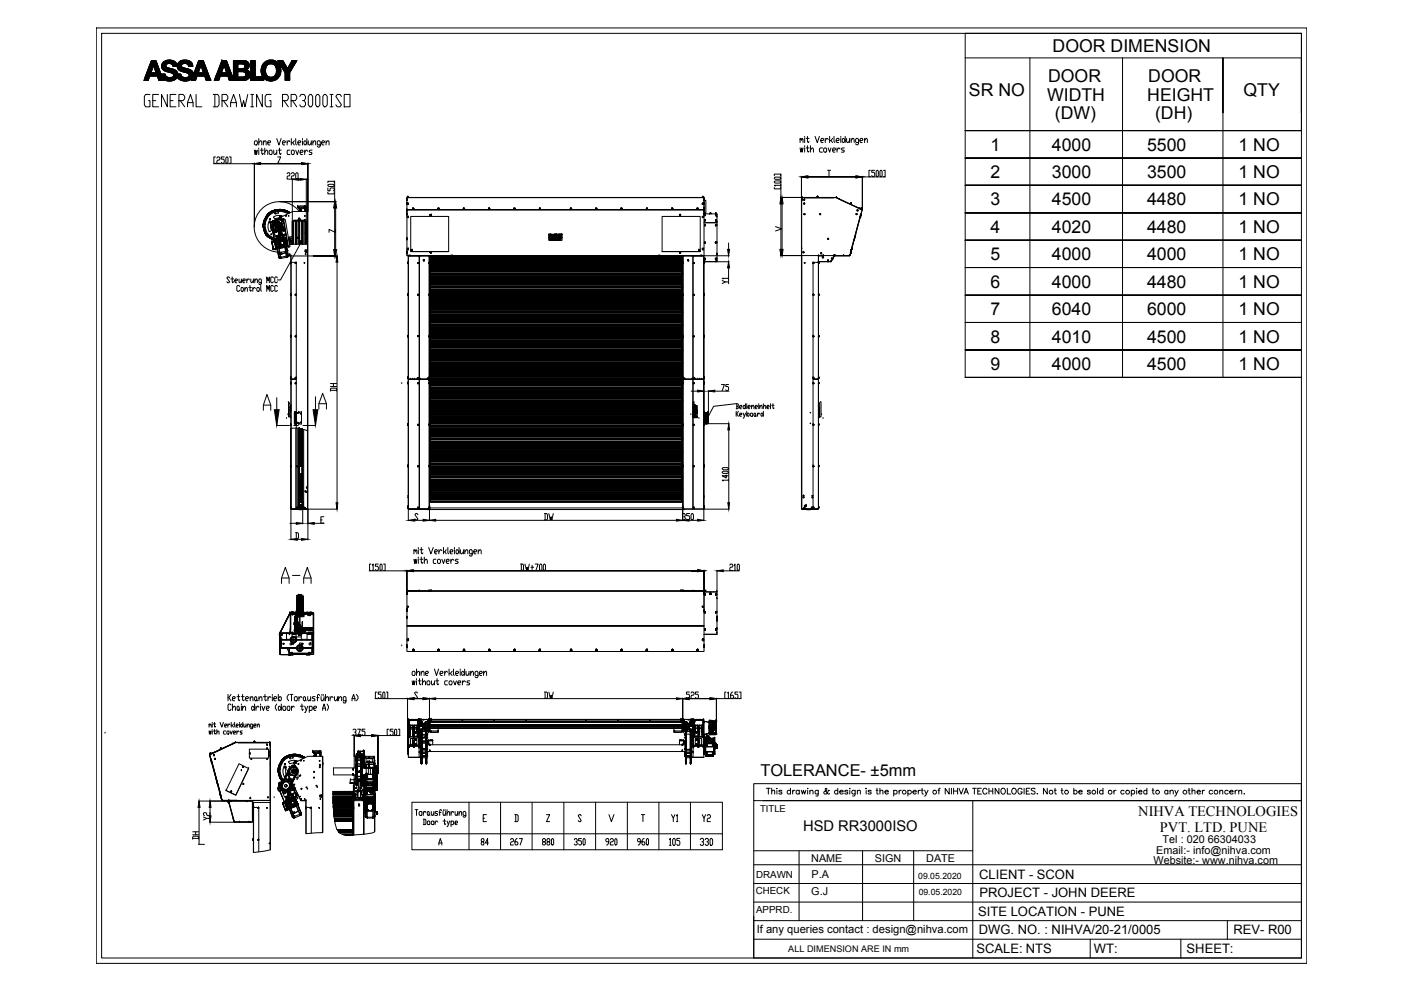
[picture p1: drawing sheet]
<svg xmlns="http://www.w3.org/2000/svg" width="297mm" height="210mm" viewBox="0 0 297 210" stroke-linecap="round" stroke-linejoin="round" font-family="sans-serif">
<defs><g id="words">
<g font-size="3.8">
<text x="223.2" y="11">DOOR DIMENSION</text>
<text x="222.2" y="17.3">DOOR</text>
<text x="243.5" y="17.3">DOOR</text>
<text x="205.4" y="20.4">SR NO</text>
<text x="222" y="21.4">WIDTH</text>
<text x="243.2" y="21.4">HEIGHT</text>
<text x="263.7" y="20.4">QTY</text>
<text x="223.6" y="25.1">(DW)</text>
<text x="244.9" y="25.1">(DH)</text>
<text x="210" y="32">1</text>
<text x="223" y="32">4000</text>
<text x="243.2" y="32">5500</text>
<text x="262.6" y="32">1 NO</text>
<text x="210" y="37.8">2</text>
<text x="223" y="37.8">3000</text>
<text x="243.2" y="37.8">3500</text>
<text x="262.6" y="37.8">1 NO</text>
<text x="210" y="43.6">3</text>
<text x="223" y="43.6">4500</text>
<text x="243.2" y="43.6">4480</text>
<text x="262.6" y="43.6">1 NO</text>
<text x="210" y="49.4">4</text>
<text x="223" y="49.4">4020</text>
<text x="243.2" y="49.4">4480</text>
<text x="262.6" y="49.4">1 NO</text>
<text x="210" y="55.2">5</text>
<text x="223" y="55.2">4000</text>
<text x="243.2" y="55.2">4000</text>
<text x="262.6" y="55.2">1 NO</text>
<text x="210" y="61">6</text>
<text x="223" y="61">4000</text>
<text x="243.2" y="61">4480</text>
<text x="262.6" y="61">1 NO</text>
<text x="210" y="66.8">7</text>
<text x="223" y="66.8">6040</text>
<text x="243.2" y="66.8">6000</text>
<text x="262.6" y="66.8">1 NO</text>
<text x="210" y="72.6">8</text>
<text x="223" y="72.6">4010</text>
<text x="243.2" y="72.6">4500</text>
<text x="262.6" y="72.6">1 NO</text>
<text x="210" y="78.5">9</text>
<text x="223" y="78.5">4000</text>
<text x="243.2" y="78.5">4500</text>
<text x="262.6" y="78.5">1 NO</text>
</g>
<text font-size="3.5" x="161.2" y="164.6">TOLERANCE- ±5mm</text>
<g font-size="3.1">
<text x="241.3" y="172.9">NIHVA TECHNOLOGIES</text>
<text x="170.3" y="176.2">HSD RR3000ISO</text>
<text x="245.9" y="176.4">PVT. LTD. PUNE</text>
</g>
<g font-size="2.8">
<text x="207.6" y="186.3">CLIENT - SCON</text>
<text x="207.6" y="190.2">PROJECT - JOHN DEERE</text>
<text x="207.4" y="194.2">SITE LOCATION - PUNE</text>
<text x="207" y="202.1">SCALE: NTS</text>
<text x="207.5" y="198.1">DWG. NO. : NIHVA/20-21/0005</text>
<text x="231.9" y="202.1">WT:</text>
<text x="251.6" y="202.1">SHEET:</text>
<text x="261.5" y="198.1">REV- R00</text>
</g>
<text font-size="2.4" x="160.4" y="197.9">If any queries contact : design@nihva.com</text>
<g font-size="2.3">
<text x="246.5" y="178.7">Tel : 020 66304033</text>
<text x="172" y="182.8">NAME</text>
<text x="185.5" y="182.8">SIGN</text>
<text x="196.4" y="182.8">DATE</text>
<text x="244.6" y="183.1">Website:- www.nihva.com</text>
<text x="245.2" y="181">Email:- info@nihva.com</text>
<text x="172" y="189.8">G.J</text>
<text x="172" y="186.1">P.A</text>
</g>
<g font-size="2.1">
<text x="160.2" y="189.7">CHECK</text>
<text x="160.3" y="186.2">DRAWN</text>
<text x="160.3" y="193.6">APPRD.</text>
</g>
<text font-size="2" x="161.2" y="172.3">TITLE</text>
<text font-size="1.9" x="167.1" y="201.8">ALL DIMENSION ARE IN mm</text>
<g font-size="1.8">
<text x="194.7" y="186.3">09.05.2020</text>
<text x="194.8" y="189.9">09.05.2020</text>
</g>
</g></defs>
<!-- layer: PDF_0 -->
<g fill="none" stroke="#000" stroke-width=".21">
<path d="M20.4 5.9h256.7v198.4h-256.7zM21.5 7.1h254.4v196h-254.4zM30.5 17.1h.9M31.5 16.9l-.2 .2M31.5 16.7l-.3 .4M31.6 16.6l-.5 .5M31.7 16.4l-.7 .7 .6-.6M31.7 16.3l-.8 .8M31.8 16.2l-1 .9M32 15.4l-1.4 1.4M32 15.3l-1.4 1.4M32 15.5l-1.4 1.5"/>
<path d="M32.1 15.2l-1.5 1.4M32.1 15.5l-1.6 1.6 1.6-4.3h1l1 2.9h.9M32.1 12.8v.1M32.1 15.1l-1.4 1.4M32.2 12.8l-.2 .2M32.2 15l-1.5 1.4M32.2 15.5l-1.6 1.6M32.3 12.8l-.3 .3M32.3 14.8l-1.5 1.5M32.3 15.5l-1.7 1.6M32.3 14.6l-1.4 1.4M32.3 12.8l-.3 .4"/>
<path d="M32.3 14.6l-1.4 1.3M32.3 15.5l-1.6 1.6M32.4 12.8l-.5 .5M32.4 14.3l-1.4 1.4M32.4 14.4l-1.5 1.4M32.4 14.2l-1.4 1.4M32.4 15.5l-1.7 1.6M32.5 12.8l-.6 .7M32.5 15.5l-.7 .6M32.5 14l-1.4 1.5M32.6 13.9l.5 1.6h-1.1zM32.6 13.9h.1"/>
<path d="M32.6 12.8l-.8 .7M32.6 15.5l-.8 .6M32.6 12.8l-.8 .9M32.6 15.5l-.7 .6M32.7 12.8l-.9 1M32.7 14.2l.6-.7-.6 .8M32.7 15.5l-.7 .6M32.8 12.8l-1.1 1.1M32.8 14.4l.6-.6-.6 .7M32.8 15.5l-.8 .6M32.8 12.8l-1.2 1.2M32.8 14.6l.7-.6-.6 .7"/>
<path d="M32.9 15.5l-.8 .6M32.9 12.8l-1.3 1.3M32.9 14.8l.7-.6-.7 .7M32.9 15.5l-.7 .6M33 12.8l-1.5 1.5M33 15l.7-.6-.7 .7M33 15.5l-.7 .6M33 12.8l-1.5 1.6M33.1 12.9l-1.6 1.6M33.1 15.5l-.8 .6M33.1 12.9l-1.7 1.7M33.1 13l-1.7 1.7"/>
<path d="M33.1 13l-1.8 1.8M33.1 13.1l-1.8 1.8M33.1 13.1l-1.9 2M33.2 13.2l-2 2M33.2 13.3l-2 2M33.2 13.3l-.6 .7M33.3 13.4l-.7 .7M33.3 13.5l-.7 .6M33.4 16.1h-1.6l-.3 .9M33.4 13.7l-.7 .6M33.4 13.7l-.7 .7M33.4 13.8l-.6 .7"/>
<path d="M33.4 13.9l-.6 .7M33.5 14.1l-.6 .6M33.5 14.1l-.6 .7M33.6 14.3l-.7 .7M33.7 17l1.3-1.3 .1 .1-1.3 1.3M33.7 14.5l-.7 .7M33.7 14.6l-.6 .6M33.7 17.1l1.4-1.3v.2l-1.1 1.1M33.7 14.6l-.6 .8M33.8 14.7l-.7 .7M33.8 14.8l-1.4 1.3M33.8 14.9l-1.3 1.2"/>
<path d="M33.8 14.9l-1.2 1.2M33.9 14.9l-1.3 1.2M33.9 15l-1.2 1.1M33.9 15.1l-1.1 1M33.9 15.1l-1 1M33.9 15.2l-1 .9M34 15.2l-1 .9M34 15.3l-.9 .8M34 15.4l-.8 .7M34 15.5l-.6 .6 .3 1 1.4-1.4M34 15.4l-.7 .7M34.1 15.5l-.7 .7"/>
<path d="M34.1 15.6l-.7 .6M34.1 15.6l-.7 .7M34.1 15.7l-.7 .6M34.2 15.7l-.8 .7M34.2 15.7l-.7 .7M34.3 15.7l-.8 .8M34.4 15.7l-.9 .9M34.4 17.1l.2-.2-.1 .2M34.5 15.7l-1 .9M34.5 14.8l.3 .2M34.5 16.8l-.3 .3M34.6 13.2l-.4 .8 .2 .6 .9-.9"/>
<path d="M34.6 15.7l-1 1M34.6 16.8l-.3 .3M34.6 13.2l1-.5-1.4 1.4M34.6 16.8l-.1-.1 .2 .4h-1M34.6 17l-.1 .1M34.6 17v.1M34.7 15.7l-1.1 1.1M34.8 16.8h-.2l.6-.6-.1-.1-1 1M34.8 15.7l-1.2 1.1M34.9 15l.6-.6h.2l-.7 .7M34.9 13l-.5 .5M34.9 15.7l-1.3 1.2"/>
<path d="M34.9 16.9l.1 .1M35 15.7l-1.3 1.3M35 15.1h.2M35.1 12.9l-.8 .7M35.1 15.9l-1.2 1.2M35.1 15.1l.8-.7-.7 .7 .5 .2M35.1 16v.1l-.9 1M35.1 17l.7-.6-.6 .7M35.1 16l-1.1 1.1M35.1 17.1h.2M35.2 13.8l-.7 .9M35.2 14l-.7 .7"/>
<path d="M35.2 14.1l-.7 .7-.1-.2M35.2 14.1l.1 .1-.7 .6M35.2 12.9l-.9 .8M35.2 13.9l-.7 .7M35.2 16.1l-.6 .6M35.2 16.2l.1 .1-.6 .5M35.2 14.1l-.6 .7M35.3 14.2l-.7 .7M35.3 12.8l-1 1M35.3 16.2l-.6 .6M35.3 14.2l.2 .2M35.3 16.3h.1"/>
<path d="M35.3 16.3l-.5 .5 .1 .1 .6-.6M35.3 12.8l-1 1.1M35.3 14.3l-.6 .6M35.4 16.3l-.6 .6 .6-.6 .2 .1-.6 .6M35.4 14.3l-.7 .6M35.4 14.3l-.6 .6M35.5 14.3l-.7 .7 .2 .1 .6-.7M35.5 12.8l-1.3 1.2M35.5 16.4l-.6 .6M35.6 12.7l-1.4 1.4M35.6 14.4l-.7 .6M35.6 16.4h.1"/>
<path d="M35.6 12.7h.3l-1.6 1.6M35.6 16.4l-.6 .6 .1 .1 .7-.7M35.7 14.4l.5 .1M35.7 12.7l-1.4 1.5 1.5-1.5M35.7 14.4l-.6 .7M35.8 16.4h.4M35.9 12.7h.2l-1.7 1.8M35.9 14.5l-.7 .7M35.9 16.4l-.7 .7M35.9 15.4l.8-.8 .1 .1-.7 .7M35.9 16.4l-.6 .7h.1l.7-.7M35.9 12.7l-1.6 1.7"/>
<path d="M36 12.7l-1.7 1.7M36 14.5l-.7 .7M36 13.5l.7-.6-.6 .6M36 16.4l-.7 .7M36.1 14.5l-.7 .7 .8-.7 .3 .1-.7 .7M36.1 12.7l-1.8 1.8M36.1 12.7l.3 .1-.7 .7M36.2 15.4l.7-.7-.7 .7M36.2 13.5h.1l.6-.5-.6 .5M36.2 12.7l-.9 .9M36.2 14.5l-.7 .7M36.2 12.7l-.7 .8"/>
<path d="M36.2 14.6l-.6 .6M36.2 17.1l1.5-1.4-1.5 1.5M36.3 16.4l-.8 .7M36.3 12.8l-.7 .7M36.4 16.4l-.8 .7 .3 .1M36.4 12.8l.4 .1M36.4 14.6l-.8 .7M36.4 14.6l-.7 .7h.2l.7-.7M36.4 13.6l.1 .1M36.4 12.8l-.6 .7M36.4 16.4l-.8 .7h-.2M36.5 12.8l-.7 .7-.5 .1-.9 1"/>
<path d="M36.5 14.6l-.7 .7M36.5 14.6h.2l-.7 .8M36.5 12.8l-.6 .7M36.5 13.8h.1M36.5 15.5l.2 .1M36.6 12.8l-.6 .7M36.6 16.3l-.9 .9M36.7 15.7a.51 .51 0 0 1-.5 .7l-.7 .7M36.7 12.9l-.5 .6M36.7 14.7l-.6 .7M36.8 15.8l.7-.7 .1 .2-.8 .7M36.8 14.7l.2 .1-.7 .7"/>
<path d="M37 13l-.6 .6M37 14.8l-.7 .7M37 13l-.7 .5M37 14.8l.2 .1-.7 .6M37 14.8l-.6 .7-.5-.2M37.1 13.1l-.6 .7 .7-.7M37.1 13.1l-.6 .6M37.1 14.8l-.7 .7M37.2 14.9l.3 .2M37.2 14.9l-.7 .6h-.1M37.2 13.2l-.6 .6M37.3 13.3l-.7 .6"/>
<path d="M37.3 14.9l-.7 .7M37.3 15l-.6 .6v.1l.7-.7M37.3 13.3l-.5-.4-.6 .6h-.4M37.3 15l-.6 .7M37.4 13.4l-.7 .7M37.4 13.5l-.7 .6M37.4 13.5l-.6 .6M37.4 15.1l-.7 .6M37.5 13.5l-.6 .6M37.5 16.6l-.3 .2M37.5 13.7l-.5 .4M37.5 13.7l-.4 .4"/>
<path d="M37.5 15.2l-.7 .7M37.5 13.8l-.2-.5-.6 .7M37.5 13.8l-.2 .3M37.5 13.9l-.2 .2M37.5 15.2l-.7 .8M37.6 13.8v.2l-.1-.2-.3 .3M37.6 15.3l.1 .4h.7l-.7 .8M37.6 15.3l-.9 .9M37.6 15.4l-1.8 1.8 1.8-1.7M37.7 15.5l-1.8 1.7 .5-.1M37.7 15.5l-1.7 1.7 1.7-1.6M37.7 16.6l.7-.7-.7 .7"/>
<path d="M37.8 16.6l.6-.5 .1 .1-.6 .6M37.8 15.7l-1.5 1.4M37.9 15.7l-1.5 1.4a1.58 1.58 0 0 0 1.2-.7l.4 .4 .6-.6-.6 .6M38 14.9l.6-.7 .1 .1-.6 .6M38 15.7l-1.5 1.4M38 16.8l.1 .1M38 15.7l-1.4 1.4M38 14.9l.1 .1M38.1 15.7l-1.4 1.4M38.1 13l-.3 .4M38.2 15l.7-.6h.1l-.6 .7M38.2 15.7l-1.4 1.4"/>
<path d="M38.2 15.7l-1.3 1.3M38.3 17l.1 .1M38.3 12.9l-.6 .6a1.56 1.56 0 0 1 1.8-.8l-1.8 1.8M38.3 15.1l.4 .1M38.3 15.7l-1.3 1.2M38.4 15.8v.3l-.6 .6M38.4 17l.7-.6-.6 .7M38.4 15.7l-.8 .8M38.4 16l-.6 .6M38.4 12.9l-.8 .8M38.5 13.9l-.8 .7M38.5 14l-.7 .7"/>
<path d="M38.5 14.1l-.7 .6M38.5 16.1l-.6 .6M38.5 12.8l-.9 1 .1-.3M38.5 16.2l.1 .1-.5 .5M38.5 13.8l-.8 .8M38.5 14.1l-.6 .7M38.6 14.2l-.7 .7M38.6 14.2h.1M38.6 16.3l.3 .1M38.7 14.3l-.7 .6-.3-.4M38.7 17.1l.8 .1M38.7 12.8l-1.1 1"/>
<path d="M38.7 16.3l-.6 .6 .2 .1 .6-.6h.1l-.6 .7h.3l.7-.7M38.7 12.8l-1.3 1.3M38.7 16.3l-.6 .6 .7-.6M38.7 14.3l.2 .1M38.8 14.3l-.7 .7M38.8 14.4l-.7 .6 .2 .1 .7-.7h.2M38.8 12.7l-1.3 1.4M38.8 16.4l-.6 .5M38.9 12.7l-1.4 1.4M38.9 14.4l-.6 .6M38.9 16.4l-.6 .6M38.9 13.5l.8-.7-.3-.1-1.7 1.8-.1-.2"/>
<path d="M39 12.7l-1.4 1.4M39.1 15.3l.7-.7h.2l-.7 .8M39.1 17.2l1.8-1.8 .1 .2-1.6 1.6M39.1 12.7l-1.5 1.5M39.1 14.4l-.7 .7M39.1 12.7l-1.5 1.6M39.1 15.3l.7-.7-.6 .7M39.1 16.4h.2M39.2 14.4l-.8 .7M39.2 16.4l-.7 .7M39.2 12.7l-1.6 1.6v-.2h-.9l-.1-.3 .6-.6M39.2 15.3l.2 .1 .7-.7-.7 .7"/>
<path d="M39.2 14.5l-.6 .7M39.2 16.4l-.6 .7M39.3 12.7l-1.7 1.7 1.7-1.7M39.3 14.5l-.7 .7M39.4 14.5l-.7 .7 .5 .1 .7-.7M39.4 14.5l-.7 .7M39.5 16.4l-.7 .7 .7-.7M39.5 12.7l-.7 .8M39.5 14.5l-.7 .7M39.6 12.8l-1 .9v.5l-.7 .6M39.6 14.6l-.7 .6M39.6 13.5l.7-.5z"/>
<path d="M39.6 16.4h-.2l-.7 .7M39.7 12.8l-.8 .7M39.7 12.8l.6 .2-.5 .6M39.7 16.4l-.8 .7M39.7 13.6l.2 .2M39.7 14.6l-.8 .7M39.8 14.6l-.6-.2-.7 .8M39.8 12.8l-.8 .7M39.8 13.7l.7-.5-.6 .6 .1 .2M39.8 16.3l-.8 .8M39.8 15.5l.2 .1M40 12.8l-.7 .7"/>
<path d="M40 12.9l-.6 .6h-.2l.7-.7-.8 .7M40 14.6l.3 .2-.6 .7 .6-.7M40 12.9l-.5 .6M40 15.7l.1 .1M40.1 12.9l-.6 .6h-.1M40.1 15.9l-.1 .3-1.1 .9M40.1 12.9l-.6 .6M40.1 14.7l-.6 .7M40.2 13l-.6 .5h-.1M40.2 14.7l-.7 .7M40.3 14.1l.5-.5 .1 .2-.3 .3M40.3 14.7l-.7 .8-.2-.1"/>
<path d="M40.3 14.8l.2 .1-.6 .7M40.3 13l.3 .2M40.4 14.8l-.7 .7h-.1M40.4 13l-.6 .6M40.4 13.1l-.6 .6M40.4 14.9l-.6 .6M40.5 14.9l-.7 .6h-.1M40.5 14.1l.4-.3-.3 .3M40.5 14.9l.3 .3M40.5 13.2l-.6 .6M40.6 14.9l-.7 .7M40.6 14.9l-.6 .7v.1l.7-.7-.7 .7"/>
<path d="M40.6 13.3l-.6 .6M40.6 13.3l-.6 .8 .7-.7-.1-.2-.7 .7M40.6 15l-.6 .7M40.7 13.4l-.7 .7M40.7 13.5l-.6 .6M40.8 13.5l-.6 .6M40.8 15.1l-.7 .7M40.8 13.6l-.1-.3-.7 .8M40.8 13.6l-.5 .5M40.8 13.7l-.4 .4M40.8 15.2l-.7 .6M40.9 15.2l-.8 .7 .7-.7 .1 .2"/>
<path d="M40.9 13.8v.3h-.9M40.9 13.9l-.2 .2M40.9 14l-.1 .1M40.9 14.1h-.1M40.9 15.3l-.8 .7M40.9 15.3l-.8 .8M40.9 15.4l-1.7 1.8M40.9 15.5l-1.6 1.7M41 15.6v.2l1.1-3h1l1.6 4.3h-1M41 15.7l-1.5 1.4M41 15.7l-1.4 1.4M41.5 14.6l1.6-1.7-1.7 1.8"/>
<path d="M41.5 17l-.1 .1M41.5 16.9l-.1 .2M41.6 16.8l-.3 .3M41.6 16.7l-.4 .4M41.7 16.6l-.6 .5M41.7 16.3l-.7 .8M41.7 16.5l-.6 .6M42.1 15.4l-1.5 1.4M42.1 15.5l-1.5 1.4M42.1 15.3l-1.4 1.4M42.2 15.5l-1.6 1.6 .1-.4-.7 .4-.5 .1 1.5-1.6M42.2 15.1l-1.9 1.9"/>
<path d="M42.2 15.2l-1.8 1.7M42.2 12.8l-.1 .2M42.2 15.5l-1.6 1.6M42.2 14.9l-2.2 2.2M42.3 12.8l-.3 .3M42.3 14.7l-2.4 2.4M42.3 15.5l-1.6 1.6 1.7-1.6M42.3 12.8l-.3 .4M42.3 14.6l-2.5 2.5M42.4 14.5l-2.6 2.6M42.4 14.4l-2.7 2.7M42.4 12.8l-.4 .5"/>
<path d="M42.4 15.5l-1.6 1.6M42.5 14.3l-1.4 1.4M42.5 15.5l-1.6 1.6 .8-.9M42.5 12.8l-.6 .6M42.5 14.2l-1.4 1.4M42.5 16.1l1.4-1.3-1.3 1.3M42.5 12.8l-.6 .7M42.5 14.1l-1.4 1.4M42.6 13.9l.5 1.6h-1.1zM42.6 15.5l-.7 .6M42.6 12.8l-.8 .8M42.6 15.5l-.6 .6"/>
<path d="M42.7 12.8l-.9 1M42.7 15.5l-.7 .6M42.8 12.8l-1.1 1.1M42.8 15.5l-.7 .6M42.8 16.1l1.1-1.1-1 1.1M42.8 12.8l-1.1 1.2M42.8 15.5l-.6 .6M42.9 12.8l-1.2 1.3M42.9 15.5l-.7 .6M43 12.8l-1.4 1.4M43 15.5l-.7 .6M43.1 12.8l-1.5 1.5"/>
<path d="M43.1 15.5l-.7 .6M43.1 12.9l-1.6 1.5M43.2 13l-1.8 1.8M43.2 13.1l-1.8 1.8M43.2 13.1l-1.9 2M43.2 13.2l-2 2M43.3 13.3l-.7 .6M43.3 13.3l-2.1 2.1M43.3 13.4l-.6 .6M43.3 13.4l-.6 .7M43.3 13.5l-.6 .6M43.3 13.5l-.6 .7 .7-.6"/>
<path d="M43.4 16.1h-1.6l-.4 1h-.8M43.4 13.6l-.6 .7M43.4 13.7l-.6 .7M43.4 13.8l-.6 .6 .7-.6M43.5 13.8l-.7 .7M43.5 13.9l-.7 .7M43.5 14l-.6 .6M43.6 14.1l-.7 .6M43.6 14.1l-.7 .7M43.6 16.6l.7-.7-.7 .7M43.6 14.2l-.6 .7M43.6 14.3l-.6 .6"/>
<path d="M43.6 14.3l-.6 .7M43.7 14.4l-.7 .6 .7-.6M43.7 14.5l-.6 .6M43.7 16.9l.7-.6-.7 .7M43.7 14.5l-.6 .7M43.7 14.6l-.6 .6 .7-.6M43.8 14.7l-.7 .6M43.8 14.8l-1.3 1.3M43.8 14.7l-.7 .7M43.9 17.1l.6-.6-.6 .6M43.9 14.9l-1.2 1.2M43.9 15l-1.2 1.1"/>
<path d="M43.9 15.2l-1 .9M44 15.2l-1 .9M44 15.2l-.9 .9M44 15.3l-.9 .8M44 15.4l-.8 .7M44.1 15.4l-.8 .7M44.1 15.5l-.8 .6M44.1 15.5l-.7 .6 .3 1 .7-.8M44.1 15.5l-.7 .7M44.2 15.6l-.8 .7M44.2 15.7l-.7 .6M44.2 15.7l-.7 .7"/>
<path d="M44.2 15.8l-.7 .7 .7-.7M44.3 16l-.7 .7 .7-.7-.7 .8M44.4 16.1l-.8 .7M44.4 16.2l-.8 .7M44.5 16.4l-.7 .7M44.5 16.6l-.5 .5M44.5 16.6l-.4 .5M44.6 16.7l-.4 .4M44.6 16.8l-.3 .3M44.6 16.8l-.2 .3M44.7 16.9l-.2 .2M44.7 17l-.2 .1"/>
<path d="M44.7 17l-.1 .1M44.7 17.1h.1M45.4 17.1h1M46.2 15l1.9-1.9-1.9 2.1M46.4 17l.3-.9-.9 1M46.4 14.6l1.6-1.7-1.6 1.8M46.4 16.9l-.1 .2M46.5 16.8l-.3 .3M46.5 16.7l-.4 .4M46.6 16.6l-.5 .5M46.6 16.3l-.7 .8M46.6 16.5l-.6 .6"/>
<path d="M46.7 16.3l-.9 .8M46.7 16.1h1.6M47 15.4l-1.5 1.4M47 15.5l-1.5 1.4M47 12.8h.1M47 15.3l-1.4 1.4M47.1 15.2l-1.5 1.4M47.1 16.1l.7-.6-.6 .6M47.1 12.8l-.1 .2M47.1 15l-1.5 1.5M47.1 15.5l-1.6 1.6M47.2 14.9l-1.5 1.4"/>
<path d="M47.2 12.8l-.3 .3M47.2 14.7l-1.4 1.4M47.2 15.5l-1.6 1.6M47.2 14.6l-1.4 1.4M47.3 12.8l-.4 .4M47.3 14.5l-1.5 1.4M47.3 12.8l-.4 .5M47.3 14.4l-1.4 1.4M47.3 15.5l-1.7 1.6M47.4 14.3l-1.5 1.4M47.4 12.8l-.6 .6M47.4 14.2l-1.4 1.4"/>
<path d="M47.4 15.5l-.7 .6M47.5 14.1l-1.4 1.4M47.5 13.9l.5 1.6h-1.1zM47.5 14l-1.4 1.4M47.5 15.5l-.7 .6M47.5 12.8l-.8 .8M47.6 15.5l-.7 .6M47.6 12.8l-.9 1M47.7 12.8l-1 1.1M47.7 15.5l-.7 .6M47.8 12.8l-1.2 1.2M47.8 14.6l.6-.6-.6 .6"/>
<path d="M47.8 12.8l-1.2 1.3M47.8 14.8l.7-.6-.6 .7M47.9 12.8l-1.4 1.4M47.9 15.5l-.7 .6M48 12.8l-1.5 1.6M48 12.9l-1.6 1.5M48 15.5l-.7 .6M48.1 13l-1.8 1.9M48.2 13.2l-2.1 2M48.2 13.3l-.7 .6M48.2 13.3l-.7 .7M48.2 13.4l-.6 .6"/>
<path d="M48.2 13.4l-.6 .7M48.3 13.5l-.7 .6M48.3 13.5l-.7 .7 .7-.6M48.3 13.6l-.6 .7M48.3 13.7l-.6 .7M48.3 13.8l-.6 .6 .7-.6M48.4 13.8l-.6 .7M48.4 16.3l.7-.6-.7 .7M48.4 13.9l-.6 .7M48.5 14.1l-.7 .6M48.5 14.1l-.7 .7M48.5 16.8l.7-.8-.6 .8"/>
<path d="M48.6 14.3l-.7 .6M48.6 14.3l-.7 .7M48.6 14.4l-.7 .6 .7-.6M48.6 14.5l-.6 .7M48.6 14.6l-.6 .6 .7-.6M48.7 14.7l-.7 .7M48.7 14.8l-1.3 1.3M48.8 14.8l-1.4 1.3M48.8 14.9l-1.3 1.2M48.8 14.9l-1.2 1.2M48.8 15l-1.2 1.1M48.9 15l-1.2 1.1"/>
<path d="M48.9 15.1l-1.1 1M48.9 15.2l-1 .9M48.9 15.2l-.9 .9M48.9 15.3l-.8 .8M48.9 15.4l-.8 .7M49 15.5l-.7 .6 .3 1 .8-.8M49 15.4l-.8 .7M49 15.5l-.7 .7M49 15.6l-.7 .6M49.1 15.6l-.8 .7M49.1 15.8l-.7 .6M49.1 15.8l-.7 .7"/>
<path d="M49.1 15.8l-.7 .8M49.1 15.9l-.6 .7M49.2 15.9l-.7 .7M49.2 16l-.7 .7M49.3 16.1l-.7 .7M49.3 16.2l-.7 .7M49.3 16.3l-.7 .7M49.4 16.4l-.7 .7h2.8M49.4 16.5l-.6 .6M49.4 16.5l-.5 .6 .5-.5M49.4 16.6l-.4 .5M49.5 16l1.5-1.4-1.5 1.4"/>
<path d="M49.5 16.1l.9-.9-.9 1M49.5 16.3l.9-.8-.9 .9M49.5 12.8h.1M49.8 12.8l-.3 .2M49.9 12.8l-.4 .5M50 12.8l-.5 .5 .5-.5M50.1 12.8l-.6 .7M50.2 12.8l-.7 .7 .7-.7M50.3 12.8l-.8 .9M50.4 13.6l-.9 .9M50.4 13.7l-.9 .9M50.4 13.7l-.9 1"/>
<path d="M50.4 13.8l-.9 .9M50.4 13.9l-.9 .9M50.4 13.9l-.9 1M50.4 14l-.9 .9M50.4 14.1l-.9 .9M50.4 14.1l-.9 1M50.4 14.2l-.9 1M50.4 14.3l-.9 .9M50.4 14.4l-.9 1M50.4 14.5l-.9 1M50.4 15.4l-.9 .9M50.4 15.6l-.9 .9"/>
<path d="M50.4 15.7l-.9 .9M50.4 15.8l-1.3 1.3 .3-.4M50.4 15.8l-1.2 1.3M50.4 15.9l-1.1 1.2 1.1-1.1M50.4 16l-1 1.1M50.4 16.1l-.9 1M50.4 16.3l-.8 .8M50.4 16.3h1l-.6 .8M50.5 12.8l-1 1M50.5 14.6l-1 .9M50.5 17.1l.7-.8-.7 .8M50.5 12.8l-1 1.1"/>
<path d="M50.5 16.3l-.7 .8M50.6 14.6l-1.1 1.1M50.6 16.3l-.7 .8 .8-.8M50.7 17.1l.8-.8-.7 .8M50.7 12.8l-1.2 1.2M50.7 14.6l-1.2 1.1M50.8 12.8l-1.3 1.3M50.8 14.6l-1.3 1.2M50.8 16.3l-.8 .8M50.8 12.8l-1.3 1.4M50.8 16.3l-.7 .8M50.9 12.8l-1.4 1.5"/>
<path d="M50.9 14.6l-1.4 1.3M50.9 16.3l-.7 .8M51 12.8l-1.5 1.5M51 16.3l-.8 .8M51.1 12.8l-1.6 1.6M51.1 16.3l-.8 .8M51.1 12.8l-1.6 1.7M51.1 14.6l-.6 .6M51.1 16.3l-.7 .8M51.2 14.6l-.7 .6M51.3 14.6l-.6 .6M51.3 12.8l-.8 .7"/>
<path d="M51.3 16.3l-.7 .8M51.4 14.6l-.6 .6zM51.4 12.8l-.7 .7M51.4 12.8l-.6 .7 .7-.7M51.5 13.6h.1l.7-.6-.7 .6M51.5 14.6l-.6 .6M51.5 16.3h.1M51.6 12.8l-.7 .7M51.6 15.2l1.2-1.2-.2 .5-.8 .8M51.6 14.5l-.2 .1M51.6 12.8l-.6 .7 .7-.7h-2.2v4l-1.5-4h-1l-1.6 4.3 1.7-1.6M51.7 12.8l.2 .1-.7 .6 .6-.6"/>
<path d="M51.7 16.3l-.7 .8M51.7 13.7h.1M51.8 12.9l-.7 .6M51.8 16.3l-.7 .8M51.8 15.3l.1 .1M51.9 12.9l.7 .3M51.9 12.9l-.6 .6h-.9v1.1h1M51.9 14.1h.1M52 12.9l-.6 .6M52.1 12.9l-.7 .7M52.1 15.6l.6-.6-.6 .7M52.1 16l.8-.8-1.8 1.9"/>
<path d="M52.2 12.9l-.7 .7-.2-.1M52.2 13l-.7 .6M52.3 14.8l-.6 .4M52.3 13l-.6 .6M52.4 13l-.8 .6M52.4 14.8l-.5 .5M52.4 14.9h.1l-.5 .6 .1 .1M52.5 13l-.7 .7 .7-.6M52.5 14.9l-.6 .5M52.5 14.9l-.5 .6 .6-.6M52.5 13.1l-.7 .6M52.5 14.9l.2 .2-.6 .6"/>
<path d="M52.5 13.1l-.6 .7v.1M52.6 13.2l-.7 .7v.2l.8-.8M52.6 15l-.5 .6v.3M52.7 13.3l-.8 .7M52.7 14.5l-.2 .2M52.7 13.3l-1.7 1.9 .7-.7M52.7 14.3l-.5 .5 .2 .1-.4 .5M52.7 13.4l-.8 .8M52.7 13.4l-.8 1M52.7 15.1l.1 .1M52.8 14.2l-1.1 1h-1.3v1.1l-.7 .8 .8-.8M52.8 13.5l-1.7 1.7"/>
<path d="M52.8 13.5l-1.6 1.7M52.8 15.1l-.7 .7M52.8 16.6l-.2 .1M52.8 13.7l-.2-.5-.7 .7M52.8 14v-.3l-1.5 1.5M52.8 13.7l-1.4 1.5M52.8 13.8l-1.4 1.4M52.8 13.8l-1.3 1.4M52.8 13.9l-1.2 1.3M52.8 14.1l-1.1 1.1M52.8 15.2l-.7 .6M52.9 15.3l-.1-.1-1.9 1.9"/>
<path d="M52.9 16.4l-.5 .5M53 15.4l-1.7 1.7M53 15.5v.3M53 16.3l-.7 .6M53 15.6l-1.5 1.5 .5-.1M53 15.5l-1.6 1.6M53 16.1l-.8 .9M53 16l-.9 1M53 16l-1 1a1.16 1.16 0 0 0 1-1.2l-1.2 1.3M53 15.7l-1.4 1.4M53 15.8l-1.3 1.3M53 15.9l-1.1 1.2"/>
<path d="M53.2 13l.1-.2-.1 .2M53.2 13.2l.3-.4-.3 .5M53.2 12.8v.1M53.4 12.8l-.2 .3M53.6 12.8l-.4 .5M53.7 12.8l-.5 .6M53.8 12.8l-.6 .7M53.9 12.8l-.7 .8M53.9 17.1l.8-.8-.7 .8M54.1 12.8l-.9 .9M54.1 12.9l-.9 .9M54.1 12.9l-.9 1"/>
<path d="M54.1 13l-.9 .9M54.1 13.1l-.9 .9M54.1 13.2l-.9 .9M54.1 13.3l-.9 .9M54.1 13.4l-.9 .9M54.1 13.4l-.9 1M54.1 13.5l-.9 .9M54.1 13.6l-.9 .9M54.1 13.6l-.9 1 .9-.9M54.1 13.8l-.9 .9M54.1 13.8l-.9 1 .9-.9M54.1 14l-.9 .9"/>
<path d="M54.1 14.1l-.9 .9 .9-.9M54.1 14.2l-.9 1M54.1 14.3l-.9 .9 .9-.8M54.1 14.4l-.9 1M54.1 14.5l-.9 1M54.1 14.6l-.9 1M54.1 14.7l-.9 1 .9-.9M54.1 14.9l-.9 .9M54.1 15l-.9 .9M54.1 15.1l-.9 .9M54.1 15.2l-.9 .8M54.1 15.2l-.9 .9"/>
<path d="M54.1 15.3l-.9 .9M54.1 15.4l-.9 .9M54.1 15.5l-.9 .9M54.1 15.6l-.9 1M54.1 15.6l-.9 .9M54.1 15.7l-.9 .9M54.1 15.8l-.9 1M54.1 15.8l-.9 .9M54.1 16l-.9 .9M54.1 15.9l-.9 .9M54.1 16.2l-.9 .9M54.1 16.3l-.8 .8"/>
<path d="M54.1 17.1l.8-.8-.7 .8M54.2 16.3l-.8 .8M54.4 16.3l-.9 .8M54.4 16.3l-.8 .8M54.6 16.3l-.8 .8M54.7 16.3l-.9 .8M54.9 16.3l-.8 .8M55.1 16.3l-.8 .8M55.2 16.3l-.8 .8M55.3 16.3l-.8 .8M55.3 15l.1 .6M55.4 16.3l-.8 .8"/>
<path d="M55.5 16.3l-.8 .8M55.5 16l.8-.7-.7 .7M55.6 16.3l-.8 .8M55.7 16.3l-.8 .8M55.9 16.8l-.4 .3M55.9 17l-.1 .1 .1-.2-.2 .2M56 16.6l.4 .3M56.3 13.1l-.5 .5M56.3 14.6l-.9 1 .1 .2 .8-.7M56.3 15l-.8 .9 .8-.7M56.3 15.4l-.7 .6 .1 .3M56.3 15v.4l-.7 .7-.1-.2"/>
<path d="M56.3 14.7l-.9 .9M56.3 14.8l-.8 .9M56.3 14.9l-.8 .8M56.3 15.4l.2 .4-1.4 1.3M56.3 14.5l-.9 1 .9-.9M56.3 15.5l-.7 .6M56.3 15.5l-.6 .7M56.4 15.6l-.7 .7h-1.6v-3.5h-.9v4.3l.9-1-.9 .9M56.4 14.3l-1 1M56.4 14.4l-1 1M56.4 15.7l-1.5 1.4M56.4 13l-.8 .8"/>
<path d="M56.4 14.2l-1 1M56.4 15.7l-1.4 1.4M56.4 15.7l-1.3 1.4M56.5 15.8l.2 .3-.6 .6M56.5 15.8l-1.3 1.3M56.5 14l-1.1 1.2M56.5 15.9l-1.1 1.2 .5-.5M56.5 15.8l-1.2 1.3M56.6 16l-.7 .6v.5h-2.7M56.6 12.9l-1 1M56.6 16l-.6 .6M56.6 17l.7-.6-.6 .7"/>
<path d="M56.6 16l-.6 .6h-.1M56.7 12.9l-1.2 1.1M56.7 16.1l-.6 .6M56.8 16.2l-.6 .6M56.8 12.8l-1.3 1.3M56.8 16.2l-.6 .6 .7-.6M56.9 12.8l-1.4 1.4M56.9 16.3l-.6 .5M56.9 16.3l-.6 .6M57 12.8l-1.6 1.6M57 16.3l-.6 .6M57 16.3l-.3-.2-.7 .6"/>
<path d="M57.1 12.7h.3l-2 2.1M57.1 16.3l-.6 .7M57.2 12.7l-1.8 1.8M57.2 16.3l-.7 .7M57.2 16.3l-.6 .7 .1 .1 .7-.7M57.2 12.7l-1.8 1.9a2.1 2.1 0 0 1 1.7-1.9l-1.7 1.7M57.2 13.5l.7-.7-.8 .8M57.3 12.7l-1.9 2M57.4 12.7l-2 2.1M57.4 13.5h.3l.6-.6-.5 .6M57.4 12.7l1.1 .3-.6 .6M57.5 16.4l-.7 .7"/>
<path d="M57.5 12.7l-2.1 2.2M57.6 12.7l-2.3 2.3 .1-.4M57.6 16.4l-.7 .7h-.2M57.7 12.7l-2.4 2.4M57.7 13.5l.7 .5 .6-.6 .2 .2-.7 .7M57.7 16.3h-.7l-.6 .6 .2 .1M57.8 12.7l-.9 1M57.8 16.3l-.8 .8M57.9 12.7l-.9 .9M57.9 16.3l-.8 .8h-.2l.7-.7M58 12.8l-.7 .7M58.1 12.8l-.7 .7"/>
<path d="M58.1 16.2l-.9 .9M58.1 12.8l-.7 .7a1.25 1.25 0 0 0-1.1 1.5l-.8 .8M58.2 12.9l-.7 .6M58.3 12.9l-.7 .6M58.3 12.9l-.6 .6M58.3 15.9l-1.4 1.2M58.5 14.1l.1 .7M58.5 13l-.7 .6M58.5 13l.3 .2-.6 .6 .6-.6 .2 .2-.7 .6 .2 .1 .6-.6M58.5 15.6l1-1 .1 .4-2.3 2.2-.2-.1M58.5 13l-.6 .6 .7-.6M58.6 15v.4"/>
<path d="M58.7 13.1l-.7 .6M58.7 13.1l-.6 .6M58.8 13.2l-.6 .6M58.8 13.3l-.5 .5M58.9 13.3l-.6 .6M58.9 12.8v.1M59 12.8l-.1 .1M59.1 12.8l-.1 .2M59.1 13.4l-.7 .7M59.1 13.5l-.7 .6M59.1 16.4l-.4 .4M59.1 13.5l-.6 .7"/>
<path d="M59.2 13.6l-.7 .7M59.2 13.6l.2 .3M59.2 12.8l-.2 .2M59.2 13.7l-.7 .7M59.2 16.2l-.7 .7M59.3 12.8l-.2 .3M59.3 13.8l-.8 .7M59.3 13.9l-.7 .7 .8-.7 .1 .4-.9 .9M59.3 13.8l-.7 .7M59.3 16l-.9 1M59.4 12.8l-.3 .3M59.4 14l-.8 .7"/>
<path d="M59.4 14l-.8 .8v.2l.8-.8-.8 .9M59.4 14.1l-.8 .8M59.4 15.9l-1.1 1.1M59.4 12.8l-.3 .4M59.4 15.7l-1.4 1.4M59.4 15.8l-1.3 1.3M59.5 12.8l-.4 .4M59.5 14.4l-.9 .8M59.5 14.4l-.9 .9M59.5 14.3v.3l-1 1.1M59.5 15.5l-1.6 1.6M59.5 15.6l-1.5 1.5"/>
<path d="M59.5 14.5l-.9 .9-.1 .4M59.5 14.7l-1.2 1.2 1.3-1.1M59.5 14.5l-1 1M59.5 15.3l-1.9 1.8M59.5 15.5l-1.7 1.6M59.6 14.9l-2.3 2.3a2.03 2.03 0 0 0 2.2-1.8l-1.8 1.7M59.6 12.8l-.5 .5M59.6 14.9l-2.4 2.2M59.6 15.1l-2.2 2.1M59.6 15.2l-2.1 2M59.6 15l-.1 .4M59.6 14l.7-.7-.7 .8"/>
<path d="M59.6 12.8l-.4 .5M59.7 12.8l-.5 .5 .6-.5M59.9 12.8l-.6 .7M60 12.9l-.7 .6M60 12.9l-.6 .6 .6-.5M60 14.6l.6-.6-.6 .7M60.1 13l-.7 .6M60.1 13l-.7 .7M60.1 13.1l-.7 .7M60.1 13.1l-.6 .7M60.2 13.2l-.7 .6M60.2 13.2l-.7 .7"/>
<path d="M60.2 13.3l-.6 .6M60.2 13.3l-.6 .7M60.3 13.4l-.7 .7M60.3 13.5l-.6 .6M60.4 13.5l-.7 .7 .7-.6M60.4 13.6l-.6 .7M60.5 13.7l-.7 .6M60.5 13.7l-.7 .7M60.5 13.8l-.6 .6 .6-.6M60.5 13.8l-.6 .7M60.6 13.9l-.7 .7M60.7 14.1l-.7 .6"/>
<path d="M60.7 14.1l-.6 .7M60.7 14.2l-.6 .7M60.8 14.2l-.6 .7M60.8 14.3l-.6 .6M60.8 14.4l-.6 .6M60.9 14.4l-.7 .6 .7-.6M60.9 14.5l-.6 .6M61.4 13.8l.9-1-1 1.2M61.4 15.5l-.9 .9M61.4 15.5l-.9 1 .9-.9M61.4 15.7l-.9 .9M61.4 15.7l-.9 1 .9-.9"/>
<path d="M61.4 16l-.9 .9 .9-1-.9 .9M61.4 16.1l-.9 .9M61.4 16.2l-.9 .9M61.4 16.2l-.8 .9M61.4 16.3l-.8 .8M61.4 16.4l-.7 .7M61.4 16.4l-.6 .7M61.4 16.5l-.6 .6M61.4 16.6l-.5 .5M61.4 16.6l-.4 .5M61.4 16.7l-.4 .4M61.4 16.8l-.3 .3"/>
<path d="M61.4 16.8l-.2 .3M61.4 16.9l-.1 .2M61.4 17l-.1 .1M61.6 15.2l-1.1 1.1 1-1M61.6 13.3l.5-.5-.5 .7M61.7 14.9l-1.2 1.3M61.8 14.8l-1.3 1.3M61.8 12.9l.1-.1-.9 1.7-.7 .7M61.9 14.6l-1.4 1.4M61.9 12.8h1M62 12.8l-.2 .3M62 14.4l-1.5 1.6"/>
<path d="M62.2 12.8l-.7 .8M62.2 14.1l-1.7 1.8M62.3 13.9l-1.8 1.9M62.4 12.8l-1.2 1.3M62.4 13.7l-1.9 2M62.5 12.8l-1.4 1.5M62.6 13.5l-2.1 2.1M62.6 12.8l-1.6 1.7M62.7 12.8l-2.4 2.4M62.7 13.3l-2.2 2.3M62.7 12.8l-2.3 2.4 2.4-2.4M62.8 13.2l-2.3 2.3-1.6-2.7h1l1.1 1.7"/>
<path d="M62.9 13l-2.4 2.5v1.6h.9v-1.6l1.5-2.7-2.4 2.6M62.9 12.8l-2.5 2.5M204.6 12.3h71.3v15.4h-71.3M218.4 12.3v67.7M238 12.3v67.7M31.8 20h-.9l-.3 .4v1.8l.3 .4h.9v-1.3h-.3M32.4 21.3h.6M33.6 20h-1.2v2.6h1.2M35.5 20v2.6l-1.3-2.6v2.6M36.1 21.3h.6M37.3 20h-1.2v2.6h1.2M37.9 21.3h.9l.4-.4v-.5l-.4-.4h-.9v2.6"/>
<path d="M38.2 21.3l1 1.3M39.8 22.6v-.8l.6-1.8 .5 1.8v.8M39.8 21.8h1.1M41.6 20v2.6h1.2M45.2 20h.9l.3 .4v1.8l-.3 .4h-.9M45.6 20v2.6M47.1 21.3h.9l.3-.4v-.5l-.3-.4h-.9v2.6M47.4 21.3l.9 1.3M48.9 22.6v-.8l.6-1.8 .6 1.8v.8M48.9 21.8h1.2M50.8 20l.5 2.6 .3-1.3 .3 1.3 .6-2.6M53.2 20h.6"/>
<path d="M53.2 22.6h.6M53.5 20v2.6M55.6 20v2.6l-1.2-2.6v2.6M57.4 20h-.9l-.3 .4v1.8l.3 .4h.9v-1.3h-.2M59.9 21.3h.9l.3-.4v-.5l-.3-.4h-.9v2.6M60.2 21.3l.9 1.3M61.7 21.3h.9l.3-.4v-.5l-.3-.4h-.9v2.6M62 21.3l.9 1.3M63.5 20.4l.3-.4h.7l.3 .4v.5l-.3 .4h-.4M64.5 21.3l.3 .5v.4l-.3 .4h-.7l-.3-.4M65.7 20h.3l.3 .4v1.8l-.3 .4h-.3l-.3-.4v-1.8zM67.2 20h.3l.3 .4v1.8l-.3 .4h-.3l-.3-.4v-1.8z"/>
<path d="M68.7 20h.3l.4 .4v1.8l-.4 .4h-.3l-.2-.4v-1.8zM70 20h.6M70 22.6h.6M70.3 20v2.6M72.4 20.4l-.3-.4h-.6l-.3 .4 1.2 1.8-.3 .4h-.6l-.3-.4M73 20h1.2v2.6h-1.2zM259.3 23.9v-11.6v67.7M275.9 33.5h-71.3h71.3M275.9 39.3h-71.3h71.3M275.9 23.9v-16.8h-71.3v72.9M57.2 46.5h.1l-.1 .1M57.2 47.2h.1"/>
<path d="M57.4 49.6l.2 .1zM57.5 47.9l.1 .8-.1-.8M57.5 47.9h.1M57.5 47.9l-.3-.7 .4 .7M57.6 48.7h.1M57.7 46.9l-.5 .3 .5-.3M57.8 48.9l.7 4.1zM57.8 49h.1M57.8 47.9h-.3M57.8 47.8l-.3 .1M57.8 47.9v.1M57.8 49.3h.1"/>
<path d="M57.9 48.4l.2 .6M57.9 48.6l-.3 .1M57.9 48.6h-.3M58 48.6v.2M58 48.5l.1 .5M58 48.5h-.1M58 48.4h.1M58.3 45.2l.1-.1-.1 .2M58.6 52.4l.1-.1v.1M58.8 45.1l.2 .1zM59.1 46.4l.1-.2-1.1 .5M59.2 46.4l.1 .2"/>
<path d="M59.3 46.2l2.8-1.4h3.2v63.1M59.3 48h-.2M59.3 53.8h.1M59.3 46.2h.1M59.3 54v-.2v.2M59.3 54h.1M59.3 47.8l-.2-.1-.2 .2M59.4 46.1l.2-.1-.2 .1M59.4 53.8v.2zM59.4 46.1h.1M59.4 46l-.1 .1M59.4 46h.1"/>
<path d="M59.5 46h.1M59.5 46l-.1 .1M59.6 46l-.2 .1M59.6 46h.1M59.6 46l-1.5 .8M59.9 46.7h.1M60 46.4l.2-.1v.2M60.1 48.6v.1M60.2 48.4h.1M60.2 48.4v.2M60.2 48.5v.1M60.3 46.6h.1"/>
<path d="M60.4 46.6h-.2M60.5 46.6l1 5.7M60.6 50.7l.1 .1M60.7 50.7l-.1 .1M60.7 51.6v.2M61.1 54.2h.6v1.5M61.2 50.3h.1M61.3 50.3l.3 1.6M61.4 52.2v.1M61.4 52.4h-.2M61.5 50.2l.1 .8M61.5 51.8h.1"/>
<path d="M61.6 55.8v.1M61.6 55.8h.1M61.6 55.7h.1M61.6 54.2h.1M61.6 55.9v-.2v.2M61.6 55.7v.2M61.6 51l.1 .8M61.6 55.9h.1M61.7 54.3v53.6v-17.1h1.2l2.4 .6M61.7 54.3h.1M61.7 54.2h-.6h.6M61.7 51.1h-.1"/>
<path d="M61.7 55.7h.1M61.8 51.4h.2l-.1 .2h-.1zM62 50.1l-.8 .2 .3 1.6 .5-.1v-4.9h2.9v4.9h-2.9M62 46.9v4.9v-4.9M62 46.9v4.9M62.1 47.2h.1M62.1 49.3v.1M62.1 51.5h.1M62.1 49.4h.1M62.1 49.3h.1M62.1 51.6h.1M62.1 47.1h.1"/>
<path d="M62.2 46.9v4.9M62.2 46.7h1M62.6 46.9v4.9M62.7 55.8h.1M62.7 46.9v4.9M62.8 55.9h.1M62.8 55.7h.1M62.8 46.9v4.9M62.8 55.7l-1.1-.1v35.2M62.8 55.9v6.6M62.9 46.9v4.9M63.2 50.5h.1"/>
<path d="M63.2 50.4h.1M63.1 43.8h.1M63.1 43.9h.1M63.2 50.2l.1 .3h-.3zM63.2 50.3v.2h-.2zM63.2 43.8h.1M63.2 44h.1M63.2 43.9l-.1 .1 .6 .5h.1l-.7-.7 .7 .5M63.2 43.9h.1M63.2 43.9l.6 .6M63.2 44l.1 .1M63.2 46.7h.1"/>
<path d="M63.3 46.8l-1.1-.1v5.1M63.3 44.1h.1M63.3 44h.1M63.3 46.3l.3 .1v.4h-.3zM63.3 46.9v4.9M63.4 44.8h.1M63.4 46.9v4.9M63.5 46.4h.1M63.5 44.3h.1M63.5 44.2v.1M63.5 46.9v4.9M63.5 43.8h-.4"/>
<path d="M63.6 44.6v.1zM63.6 46.7h.1M63.6 46.8l1-.1v5.1l.1-4.9M63.7 44.7l.1 .1M63.7 44.8h.1M63.8 44.4l-.1 .1M63.8 44.1v.1M63.8 43.8v.1M63.8 51.4l-4.3 8h-.7M64 44.8l-.5-1.2h1.2l.2 .6v.6M64 46.9v4.9M64.1 46.9v4.9"/>
<path d="M64.2 46.9v4.9M64.5 55.7h.1l-.1 .1M64.5 43.8l-.7 .1M64.6 44.2l-.8 .1M64.6 44.1l-.8 .1M64.6 43.9l-.8 .1M64.6 45.8l.1-.1-.1 .1M64.7 43.9h.1M64.7 44.2h.1M64.6 46.7l-.1-.1 .2-.1v.2h-1M64.6 43.6h.3v.6M64.7 53.3v.1"/>
<path d="M64.7 53.3l.1 .1M64.7 53.9l.1-.1v.1M64.7 44.8h.1M64.8 47.2h.1M64.8 49.4h.1M64.8 49.3h.1M64.8 51.5h.1M64.8 51.6h.1M64.8 51.4l-.1 .1M64.8 49.3v.1M64.8 47.1v.1M64.8 51.4h.1"/>
<path d="M64.8 47.1h.1M64.8 53v.2l-.1-.2M64.8 53.3h.2M64.8 53.5h.2M64.8 53.2h.2M64.8 53h.2M64.8 47.2v-.1v.1M64.8 51.5v-.1v.2M64.9 46.9v4.9M64.9 46.9v4.9v-4.9M64.9 53.5l.2-.2-.1 .2M65 53.2v.2"/>
<path d="M65 53v.2M65.2 44.8v63.1M86.2 53.5v.1M86.2 53.7v.1M86.2 50.7v.1M86.2 44.6v.1M86.2 43.2h.1M86.2 42.4v.1M86.2 45.4v.1M86.2 53.7h.1M86.2 53.5h.1M86.2 50.6h.1"/>
<path d="M86.2 45.4h.1M86.2 44.6h.1M86.2 43.1h.1M86.2 42.3h.1M86.2 50.7h.1M86.2 45.5h.1M86.2 44.7h.1M86.2 42.4h.1M86.2 50.8h.1M86.2 53.6v.1M86.2 50.6v.1M86.2 42.3v.1"/>
<path d="M86.2 43.1v.1M86.2 53.4h.1M86.2 50.5v.1M86.2 45.3v.1M86.2 44.5v.1M86.2 42.2v.1M86.3 42.5v-.2v.2M86.3 43.3v-.2v.2M86.3 44.5v.3v-.2M86.3 45.6v-.3v.3M86.3 50.8v-.2v.2M86.3 53.8v-.4v.4"/>
<path d="M86.3 44.5h.1M86.3 41.9h63v12.3h-63zM86.3 53.8h.1M86.3 53.6h.1M86.3 53.4h.1M86.3 50.8h.1M86.3 50.6h.1M86.3 45.6h.1M86.3 45.3h.1M86.3 44.8h.1M86.3 43.3h.1M86.3 43.1h.1"/>
<path d="M86.3 42.5h.1M86.3 42.3h.1M86.3 53.7h.1M86.3 53.5h.1M86.3 50.7h.1M86.3 45.4h.1M86.3 45.5h.1M86.3 44.6h.1M86.3 44.7h.1M86.3 43.2h.1M86.3 54.2h63M86.3 44.5h63"/>
<path d="M86.3 41.9h63M86.3 52.8h.1M86.3 46h.1M86.4 52.7h-.1M86.4 46h-.1M86.4 46.1h.1M86.4 52.9h.1M86.4 43.3h.1M86.4 41.9h.1M86.4 41.9h.2h-.2M86.4 52.8h.1M86.4 52.9l.1 .1 .1-.1-.1 .1z"/>
<path d="M86.4 46h.1M86.4 52.7h.1M86.4 46l.2 .1-.1 .1zM86.4 43.3h.2M86.4 41.7v.1M86.4 45.9h.1M86.4 52.8v.1M86.4 46v.1M86.4 41.8h.1M86.4 52.8l.1 .2v-.2M86.4 46l.1 .1zM86.4 55.8h.1"/>
<path d="M86.4 55.7v.1M86.4 55.8l.1 .1M86.5 55.8h.1M86.5 46.1h-.1M86.5 52.8h.1M86.5 46h-.1M86.5 46h.1M86.5 43.3h.1M86.5 41.8h-.1M86.5 43.3h.1zM86.5 52.9h.1M86.5 46.1h.1"/>
<path d="M86.5 43.3h-.1M86.5 55.7h-.1M86.5 52.7h.1M86.5 52.8h-.1M86.5 52.8v.1M86.5 41.7l.1 .1M86.5 45.9v.1M86.5 55.9v-.2v.2M86.5 55.7v.2M86.5 55.9h.1M86.5 55.7h.1M86.5 41.8h.1"/>
<path d="M86.6 43.3h.1M86.6 43.2h-.2M86.6 46h.1M86.6 55.6v52.3M86.6 55.6h.1M86.6 52.8h.1M86.6 46.1h.1M86.6 52.8h-.2h.2M86.6 52.9h.1M86.6 41.9h.1M86.6 54.2h.1M86.7 54.2h.1"/>
<path d="M86.7 54.2h.3M87 54.2h.1M87.1 45.9h8v7.4h-8zM87.1 53.3h8M87.1 53h.1M87.2 53.1h.1M87.2 53h.1M87.2 53.1h.2l-.1 .1zM87.2 53.1h.2M87.2 53l.2 .1-.1 .1zM87.3 53h-.1M87.3 53l-.1 .1"/>
<path d="M87.3 53v.1M87.3 53h.1M87.3 53.1h.1M87.4 53h.1M87.4 53.1h.1M87.5 44.3h.1M87.5 44.4h.1M87.5 44.4h.3zM87.5 44.3h.2M87.5 44.2h.1M87.6 44.4h.1M87.6 44.3h.1"/>
<path d="M87.6 44.2h.1M87.6 44.2h-.1M87.6 44.4h.2zM87.7 44.3h.1M87.7 44.4h.1M87.7 44.4h-.1M87.8 44.4h.1M88.7 55.8h.1M88.9 54.3l-2.3-.1v1.5M88.9 54.2v53.7v-53.6M89.2 54.2h.1M89.8 55.3h.1"/>
<path d="M89.8 55h.1M89.9 55.1l.1 .1zM89.9 55.1l-.1 .2M90 55.2l-.1 .2 .1-.2M90.9 54.2v.1M91 55.7h.1M91 55.8h.1M91 55.8v.1M91 55.7v.1M91 54.2v53.7v-53.6h-4.4v53.7M91 55.7v.2v-.2M91 55.9h.1"/>
<path d="M91.1 55.8h.1M91.1 55.6v2.4M91.1 58.3h53.6h-53.6v2.4v-2.4v2.4h53.4v-2.4v2.4h.2h-.1M91.1 58.2h53.6h-53.6M91.1 55.6h.2zM91.1 55.6h53.6h-53.6M91.1 55.5h53.6h-53.6M91.1 55.7v.2M91.1 58.2h53.6M91.1 58.1h53.6M91.1 58h53.6M91.1 58h.2"/>
<path d="M91.1 55.5h53.6M91.1 55.4h53.6M91.1 54.2v1.1v-1.1M91.1 58v-2.4v2.4M91.1 54.2v1.1h.2h-.2M91.1 55.6h.1M91.1 58h.1M91.1 55.3h.1M91.1 58.3h.1M91.1 45.6h.1M91.1 53.5h.1M91.2 53.5h.1"/>
<path d="M91.2 45.5h.1M91.2 53.6h.1M91.2 45.6h.1M91.2 53.4v.1M91.2 53.5h.2v.2zM91.2 53.5l.2 .2v-.1l-.1-.1h.1M91.2 45.6l.2 .2v-.2h-.1h.1M91.2 45.6l.2 .2v-.2v.2zM91.2 45.6v.1M91.3 45.6h-.1M91.3 53.4h-.1M91.3 55.3v-1.1v1.1"/>
<path d="M91.3 58v-2.4v2.4M91.3 58.3h-.2h53.6M91.3 57.6h53.2h-53.2M91.3 57.5h53.2h-53.2M91.3 57.4h53.2h-53.2M91.3 57.3h53.2h-53.2M91.3 57.2h53.2h-53.2M91.3 57.1h53.2h-53.2M91.3 57h53.2h-53.2M91.3 56.9h53.2h-53.2M91.3 56.8h53.2h-53.2M91.3 56.7h53.2h-53.2"/>
<path d="M91.3 56.6h53.2h-53.2M91.3 56.5h53.2h-53.2M91.3 56.4h53.2h-53.2M91.3 56.3h53.2h-53.2M91.3 56.2h53.2h-53.2M91.3 56.1h53.2h-53.2M91.3 56h53.2h-53.2M91.3 55.3h53.4h-.1v-1.1v1.1M91.3 54.9h53.2h-53.2M91.3 54.8h53.2h-53.2M91.3 54.7h53.2h-53.2M91.3 54.6h53.2h-53.2"/>
<path d="M91.3 54.5h53.2h-53.2M91.3 54.4h53.2h-53.2M91.3 54.3h53.2h-53.2M91.3 53.5h.1v.2zM91.3 55.6h.1M91.3 58h.1M91.3 55.3h.1M91.3 58.3h.1M91.3 60h53.2h-53.2M91.3 59.9h53.2h-53.2M91.3 59.8h53.2h-53.2M91.3 59.6h53.2h-53.2"/>
<path d="M91.3 59.5h53.2h-53.2M91.3 59.4h53.2h-53.2M91.3 59.3h53.2h-53.2M91.3 59.2h53.2h-53.2M91.3 59.1h53.2h-53.2M91.3 59h53.2h-53.2M91.3 58.9h53.2h-53.2M91.3 58.8h53.2h-53.2M91.3 58.7h53.2h-53.2M91.3 58.6h53.2M91.3 58h53.2M91.3 57.7h53.2"/>
<path d="M91.3 57.5h53.2M91.3 57.4h53.2M91.3 57.2h53.2M91.3 57.1h53.2M91.3 55.9h53.2M91.3 55.6h53.2M91.3 55h53.2M91.3 59.7h53.2M91.3 45.6h.1M91.3 53.5v.1M91.3 53.6h.1M91.3 45.7h.1"/>
<path d="M91.3 53.5h.1M91.3 53.4h.1M91.3 45.6v.1M91.4 45.7h.1M91.4 53.6h.1M91.4 53.4v.1M91.4 45.6h.1M91.4 45.5h.1M91.4 53.5h.1M92.9 44.4h.1M92.9 44.4l.1-.1zM92.9 44.3h.1"/>
<path d="M92.9 44.3l.1 .1M92.9 44.2h.1M93 44.4h-.1M93 44.4h.1M93 44.3h.1M93 44.3l.1 .1zM93 44.2h-.2M93 44.3v.1M93.1 44.4h.1M93.1 44.3h.1M95.7 54.2h.1M95.7 54.2h.2"/>
<path d="M95.9 54.2h.1M98.2 44.3h.1M98.2 44.4h.1M98.3 44.4h.1M98.3 44.3h.1M98.3 44.3v.1M98.3 44.2h.1M98.3 44.2h-.1M98.4 44.3h.1M98.4 44.4h.1h-.2v-.1v.1M98.4 44.4h.1M98.4 44.4h-.1h.1"/>
<path d="M98.5 44.4h.1M98.5 44.3v.1M103.6 44.4h.1M103.6 44.4h.2zM103.6 44.4h.1zM103.6 44.3h.1M103.6 44.3h.2M103.7 44.3h.1M103.7 44.2l-.1 .2M103.7 44.4h.1M103.8 44.3v.1h-.1M103.8 44.4h.1"/>
<path d="M103.8 44.3h.1M103.8 44.2h-.2M109 44.3h.1M109 44.4h.1M109.1 44.4h.1M109.1 44.3v.1M109.1 44.2h.1M109.1 44.3h.1M109.1 44.3v.1zM109.1 44.3l.1 .1zM109.2 44.2h-.2M109.2 44.3h.1"/>
<path d="M109.2 44.4h.1M109.2 44.3l-.1 .1M114.3 44.4h.1M114.3 44.3h.1M114.4 44.3h.1M114.4 44.3v.1M114.4 44.4h.1M114.5 44.3h-.1M114.5 44.2l-.2 .2h.3M114.5 44.3v.1M114.5 44.4h.1M114.5 44.3h.1"/>
<path d="M114.5 44.2h-.1M114.6 44.3h.1M114.6 44.4h.1M114.6 44.3l-.2 .1M116.3 49.7h.1M116.3 49.7h2.8h-2.7v1.3h2.7l.1-1.3M116.4 49.7h.1M116.5 50.4h.1M116.4 50.3h.1M116.5 50.4h2.6M116.5 50.9l.1-.3-.1 .3h.3l-.1-.3 .1 .3M116.5 50.2l.2-.5-.2 .5h.5"/>
<path d="M116.5 50.2h.1M116.6 50.6h.1M116.6 50.8h.1M116.7 49.7h.1M116.7 50.6h.1M116.7 50h.1M116.8 49.8l-.1 .2zM116.8 50.8h.1M116.8 49.7h.1M116.8 49.7l.2 .5-.2-.5M116.8 50.8l.8 .1M116.8 50.7l.2 .1"/>
<path d="M116.8 50.9h.1M116.8 50.6h.1M116.8 50.6l.3 .1zM116.9 50.8h.1M116.9 50.7h.1M116.9 50.9h.1M116.9 50.7l.4 .1M116.9 50.8h.2zM116.9 50.6h.1M117 50.9h.1M117 50.2h.1M117 50.8h.1"/>
<path d="M117 49.7v.5h.3l-.2-.1M117 50.6h.1M117.1 50.7h.1M117.1 50.8h.1M117.1 50.6h.1M117.1 49.7v.4h.2M117.1 50.9h.1M117.1 50.7h.2M117.2 50.6h.1M117.2 50.9h.1M117.2 50.7h.1M117.2 50.8h.1"/>
<path d="M117.3 50.6h.1M117.3 50.8h.1M117.3 50.7h.1M117.3 50.8l-.2-.1 .2 .2M117.3 49.7h.3h-.3v.5h.4M117.4 50.6l-.1 .3zM117.4 50.6h.1M117.4 50.8h.1M117.5 50.6h.1M117.5 50.1h.1M117.5 50.6l.1 .3-.1-.3M117.5 50h.2l-.2 .1z"/>
<path d="M117.5 49.9h.1M117.6 49.9h.1M117.6 50.1h.1M117.6 49.8h.1M117.6 49.7h.1M117.6 50h.1M117.6 50.9l.2-.3-.2 .3h.3M117.7 49.7h.1M117.7 50.2h.1M117.8 50l-.1 .2 .2-.5-.2 .5h.5l-.2-.5 .2 .5M117.8 50h.1M117.8 50.6h.1"/>
<path d="M117.8 49.8l-.2-.1h.1v.3M117.8 50.8h.1M117.9 50.6h.1M117.9 49.7h.1M117.9 50.6h.2h-.2v.3v-.3v.3l.3-.1M117.9 50h.1M118 49.8v.2h-.1zM118 49.7h.1M118.1 50.8h.1M118.1 50.6v.1M118.1 50.9h.1M118.1 50.6h.1"/>
<path d="M118.2 50.8l-.2 .1M118.2 50.7l-.2 .1M118.2 50.9h.1M118.2 50.8h.1M118.2 50.6h.1M118.2 50.2h.1M118.2 49.7v.5l.1-.3 .3 .3v-.5M118.2 50.6v.3h.2h-.1M118.2 50.7l-.1-.1 .1 .2M118.3 50.6v.3l.3-.3 .1 .2M118.3 49.7h.1M118.4 50.9h.1"/>
<path d="M118.4 50.8h.1M118.4 50.7h.1M118.5 50.7h.1M118.5 50.9h.2v-.2h-.2v.2M118.5 49.7v.3l-.2-.3 .2 .3M118.6 50.7h.1M118.6 50.9h.1M118.6 50.6h.1M118.7 49.7l.1 .5 .3-.5M118.7 50.8l-.2 .1 .2-.1-.1-.1-.1 .1M118.7 49.7h.1M118.7 50.8h.1"/>
<path d="M118.7 50.6l.1 .3 .2-.3M118.7 50.6h.1M118.7 50.7h.1M118.7 49.7l.2 .2-.2-.2M118.8 50.6h.1M118.8 50.6v.2v-.2M118.8 50.8l.1-.2-.1 .2M118.8 50.8h.1M118.9 49.9l.1-.2-.1 .2M118.9 49.9h.1M118.9 50.6h.1M119 49.7h.1"/>
<path d="M119 50.6h.1M119 50.4h.1M119.1 49.7h.1M119.1 50.4h.1M119.2 49.7h.1M120.9 44.3h.1M120.9 44.4h.1M120.9 44.4h.3zM121 44.4h.1M121 44.3v.1M121 44.2h.1M121 44.2h-.1"/>
<path d="M121 44.3h.1M121 44.3l-.1 .1 .3-.1M121.1 44.3h.1M121.1 44.3l.1 .1h-.2M121.1 44.4h.1M121.2 44.4h.1M126.3 44.4h.1M126.3 44.3h.1M126.3 44.3l.1 .1M126.3 44.4l.1-.1v.1M126.4 44.3h.1M126.4 44.4h.1"/>
<path d="M126.4 44.2h.1M126.4 44.3l.1 .1zM126.5 44.3h.1M126.5 44.2h-.2M126.5 44.4h.1M126.5 44.3l-.1 .1M131.7 44.3h.1M131.7 44.4h.1M131.7 44.3l.1 .1M131.7 44.2h.1M131.8 44.4h.1M131.8 44.3h.1"/>
<path d="M131.8 44.2h.1M131.8 44.2h-.1M131.8 44.3l-.1 .1zM131.8 44.3l.1 .1zM131.9 44.3h.1M131.9 44.4h.1M131.9 44.3l-.1 .1M137 44.4h.1M137 44.3h.1M137.1 44.3h.1M137.1 44.3l.1 .1h-.1M137.1 44.4h.1"/>
<path d="M137.1 44.2h.1M137.2 44.4h-.1M137.2 44.3h-.1M137.2 44.3l.1 .1zM137.2 44.3h.1M137.2 44.2h-.2M137.2 44.4h.1M137.2 44.3v.1M137.3 44.4h.1M139.7 54.2h.1M139.7 54.2h.2M139.9 54.2h.1"/>
<path d="M140.4 53.3h8.1h-8.1M140.4 53.3v-7.4h8.1v7.4M142.4 44.3h.1M142.5 44.4h.1M142.5 44.3h.1M142.5 44.3v.1M142.5 44.2h.1M142.5 44.2h-.1M142.5 44.3v.1zM142.6 44.3h.1M142.6 44.3l.1 .1zM142.6 44.4h.1"/>
<path d="M142.6 44.3v.1M142.7 44.4h.1M144.1 45.6h.1M144.1 53.6h.1M144.1 45.6l.1 .2 .1-.2-.1 .2zM144.1 53.5h.1M144.1 45.5v.1M144.1 45.5h.1M144.1 53.4v.1M144.1 53.5l.2 .1-.1 .1-.1-.2 .1 .2 .1-.1-.2-.1 .1 .2v-.2M144.1 45.6h.2zM144.1 45.6l.1 .1"/>
<path d="M144.1 53.5v.1M144.1 45.6l.1 .2v-.2M144.1 53.5l.1 .1M144.2 53.5h-.1M144.2 53.6h.1M144.2 45.7h.1M144.2 53.4h.1M144.2 45.6h.1M144.2 45.6v.1M144.2 45.6l-.1 .1M144.2 53.4v.1M144.2 45.5h.1"/>
<path d="M144.2 53.5h.1M144.3 45.6h.1M144.3 53.5h.1M144.3 53.6h.1M144.5 55.6l.1 2.4h.1h-.1M144.5 55.3h.1M144.5 58h.1M144.5 55.6h.1M144.5 58.3h.1M144.6 58.3h.1v2.4M144.6 55.6h.1h-.2v2.4M144.7 55.8h.1"/>
<path d="M144.7 55.7h.1M144.7 54.2v1.1M144.7 55.6v2.4v-2.4M144.7 55.3h.1M144.7 58h.1M144.7 55.6h.1M144.7 58.3h.1M144.7 55.8v.1M144.7 58.1h-53.6h53.6M144.7 58h-53.6h53.6M144.7 55.6v2.4M144.7 55.5h-53.6h53.6"/>
<path d="M144.7 55.3h-53.6h53.6M144.8 55.9h.1M144.8 55.7h.1M144.8 55.9v-.2v.2M144.8 55.7v.2M144.8 54.2v53.7h4.4v-52.3v24.8h-4.4h4.4v27.5M144.9 54.2v.1M146.6 54.2h.1M146.9 54.2v53.8M146.9 54.2h2.3l.1 1.5M146.9 54.3v53.6M147 54.2v.1"/>
<path d="M147.2 55.8h.1M147.1 55.8h.1M147.8 44.4h.1M147.8 44.3h.1M147.8 44.3l.1 .1M147.8 44.2h.1M147.9 44.3v.1M147.9 44.3h.1M147.9 44.4h.1M147.9 44.3l-.1 .1h.1M147.9 44.2h.1M147.9 44.2h-.1"/>
<path d="M147.9 44.3l.1 .1zM148 44.3h.1M148 44.4h.1M148 44.4h-.2h.2M148 44.3l-.1 .1M148.1 53h.1M148.1 53.1h.1M148.1 53.1h.3l-.1 .1zM148.1 53.1h.3M148.2 53v.1M148.2 53h.1M148.2 53.1h.1"/>
<path d="M148.3 53.1h.1M148.3 53v.2l-.1-.2M148.3 53h.1M148.4 53.1h.1M148.6 54.2h.1M148.6 54.2h.2M148.8 54.2h.1M148.9 46h.1M148.9 43.3h.1M148.9 52.7h.1M148.9 52.8h.1M148.9 46.1h.1"/>
<path d="M148.9 52.9h.1M148.9 41.9h.1M148.9 41.9h.3h-.3M148.9 52.9l.2 .1 .1-.1-.1 .1zM148.9 41.7v.1M148.9 45.9h.1M149 45.9h-.1M149 43.3h.1M149 52.7h.1M149 43.2h.1M149 52.8h.1M149 46l.2 .1-.1 .1z"/>
<path d="M149 43.2h-.1M149 46h.1M149 46l.1 .1M149 52.8v.1M149 46.1h.1M149 46v.1M149 52.9h.1M149 41.8h.1M149 52.8l.1 .2v-.2M149 45.9h.1M149 52.8h-.1M149 41.7l.1 .1"/>
<path d="M149 45.9l.1 .1M149.1 52.9h.1M149.1 46.1h.1M149.1 41.8h.1M149.1 46v.1v-.1M149.1 43.3h.1M149.1 52.8h.1M149.1 52.7h.1M149.1 45.9h.1M149.1 46h.1M149.1 52.8h-.1h.1M149.2 46.1h.1"/>
<path d="M149.2 52.9h.1M149.2 43.3h.1M149.2 41.9h.1M149.2 54.2h.1M149.2 45.3l.1 .1M149.2 42.2l.1 .1M149.2 45.4h.1M149.2 44.6h.1M149.2 43.1v.1M149.2 42.3v.1M149.2 55.6h.1M149.2 55.5h2.8"/>
<path d="M149.3 45.4l-.1 .1M149.3 55.8l-.1 .1M149.3 55.8h.1M149.3 44.2h.1M149.3 44.5v.1M149.3 43.1h.1M149.3 55.9h.1M149.3 55.7h.1M149.3 45.6h.1M149.3 45.3h.1M149.3 44.7v.6h.1M149.3 45.2h.1"/>
<path d="M149.3 44.8h.1M149.3 44.5h.1M149.3 44.5h-63h63M149.3 44.2v.2zM149.3 43.3h.1M149.3 42.5h.1M149.3 42.3h.1M149.3 55.5v.4M149.3 42.5v-.2v2.5v-.3M149.3 45.3v.3v-.3M149.3 45.4h.1M149.3 44.7h.1"/>
<path d="M149.3 44.6h.1M149.3 44.4h.1M149.3 43.2h.1M149.3 42.4h.1M149.3 47.2h2.7M149.3 43.1v.2M149.3 44.3h.1M149.3 42.4v.1M149.3 43.2v.1M149.3 44.1v.1M149.3 42.5h.3v2.8M149.3 44.2v.2"/>
<path d="M149.3 45.5h.1M149.4 44.2h.1M149.4 44.3h.1M149.5 45.3h1M150.4 45.3h.1M150.5 45.3h.1M150.7 45.3h-.1M150.7 45.3h.1M150.7 45.3h1M151.8 45.3h.2v10.2h-2.8v.1v-1.3h-4.4v53.6l4.4 .1M152 53.9h.1M152 53.8h.1"/>
<path d="M152 53.8l.1 .1M170 44.8l-.1 63.1M170 42.4v-.5v.5M170 42.4h.1M170 41.9h.1M170.1 42.5l-.1 65.5M170.1 41.9h.1M170.1 41.9h7.2l-6.7 .1 6.1-.1M170.4 53.5h.1M170.4 53.6h.1M170.5 55.7h.1v.1M170.6 42.4h.1"/>
<path d="M170.6 43.2h.1M170.6 41.9l-.5 .1v.5v-.5M170.6 45.5h.1M172.4 55.7h.1M172.4 55.9h.1M172.4 55.9v6.6M172.6 55.8h.1M172.5 55.8h.1M173.2 41.9h.1M173.2 41.9h.2h-.2M173.3 41.7l-.1 .1M173.3 41.8h.1"/>
<path d="M173.3 41.7l.1 .1M173.4 41.8h.1M173.4 41.9h.1M173.4 55.7h.1M173.5 55.8v.1M173.5 54.3v53.7h-3.6l3.6-.1v-52.3l-1.1 .1M173.5 54.3h.1M173.5 54.2l.1 1.5M173.6 55.7v.2M173.6 54.2h.1M173.6 55.7h.1M173.6 55.9h.1"/>
<path d="M173.6 55.8h.1M174 45.5h.1M173.9 45.5h.1M174.2 53.8h.1M174.5 54.2h-1h1.1M174.5 54.2h.1M175.6 50.7h.1M176.2 55.4h.1M176.2 55.5h.1M176.2 55.4l.8-1.2-.7 1.2M176.7 54.7h.1M176.9 54.2l-.7 1.2"/>
<path d="M176.9 54.2h.1M176.9 54.1h.1M177 54.2h.1M177.1 54.2h.1M177.3 41.9h.1M177.3 41.9l5.5 2.6M177.9 42.2l4.3 2M178 42.2l-.7-.3 5.5 2.6-.6-.3M178.8 54.2h.1M178.9 54.2h.1M180.1 54.1h.1M180.2 54.2h.1"/>
<path d="M180.2 54.2h-3.3h3.3M180.3 43.3h.2M180.3 53.6h.1M180.3 53.7l.1-.2-.1 .2M180.3 53.7h.1M180.3 43.3h.1M180.3 43.3h.3M180.3 43.2h.1M180.4 53.5h.1M180.4 53.6l-.1 .1M180.4 43.2l.1 .1M180.4 43.3h.1"/>
<path d="M180.4 53.6h.1M180.4 53.1h.1M180.5 53h.1M180.5 43.3h.1M180.5 53.1h.1M180.6 53v-.2v.2M180.6 53h.1M180.6 52.7v.1M180.6 52.9h-.1M180.6 52.9h.1M180.6 52.8h.1M181.1 50.9h.1"/>
<path d="M181.2 50.6h.1M181.2 50.6l-.1 .3M181.2 50.4h.1M181.3 50.3l-.1 .2M181.3 50.3h.1M181.4 49.7l-.1 .5M181.4 49.7h.1M181.4 49.7l-.3 1.3M181.7 45.5h.1M181.9 44.7h.1M182.2 44.2h.1M182.3 44.2h.1"/>
<path d="M182.3 44.2l.5 .3-2.6 9.7M182.3 44.2v.1M182.4 46.2h.1M182.4 45.9v.1M182.4 46.1h-.1M182.4 46.1h.1M182.4 45.9v.3l.1-.3M182.4 45.9h.1M182.5 46.1h.1M182.5 46l-.1 .1M182.4 45.7h.1M182.5 45.6l-2.3 8.6h-10.2"/>
<path d="M182.5 46h.1M182.5 45.5v.1M182.5 45.7v.1M182.5 45.8v-.2v.2M182.5 45.8h.1M182.5 44.3l.3 .1-.3-.1M182.5 45.7h.1M182.5 45.6h.1M182.5 44.3h.1M182.5 45.6v.1M182.6 44.2h-.1M182.6 44.3h.1"/>
<path d="M182.7 44.2v.1M182.7 44.3h.1M182.8 44.4h.1M182.8 44.5h.1M182.8 44.5l-2.5 9.1M204.6 50.9h71.3M275.9 45.1h-71.3h71.3M275.9 56.7h-71.3h71.3M61.6 71.2v.1M61.6 71.4h.1M61.6 62.5v.1M61.6 71.3h.1"/>
<path d="M61.6 62.5h.1M61.6 62.4v.1M61.6 62.6h.1M61.6 62.7v-.3v.3M61.6 71.5v-.3v.3M61.6 62.4v.3M61.6 71.2h.1M61.6 71.5h.1M61.6 62.4h.1M61.6 62.7h.1M61.6 71.3v.1M61.7 71.2l-.1 .3"/>
<path d="M62.7 62.6h.1M62.7 71.4h.1M62.8 71.4h.1M62.8 71.2h.1M62.8 62.7h.1M62.8 62.4h.1M62.8 62.7v8.6M62.8 71.5v8.6M86.4 71.3h.1M86.4 62.6h.1M86.4 62.5h.1M86.4 71.3l.1 .1"/>
<path d="M86.4 62.5l.1 .1M86.5 62.6h.1M86.5 71.3h.1M86.5 62.5h.1M86.5 71.4h.1M86.5 71.2l-.1 .1M86.5 62.4l-.1 .1M86.5 62.7v-.2v.2M86.5 71.5v-.3v.3M86.5 62.5v.2M86.5 71.2v.3M86.5 71.5h.1"/>
<path d="M86.5 71.2h.1M86.5 62.7h.1M88.7 71.3h.1M88.7 62.6h.1M88.7 62.5h.1M91 71.2v.1M91 62.4v.1M91 62.5h.1M91 71.3h.1M91 62.6h.1M91 71.3v.1M91 62.5v.1"/>
<path d="M91 71.2v.3v-.3M91 62.5v.2v-.2M91 71.5h.1M91 71.2h.1M91 62.7h.1M91 71.4h.1M91.1 71.3h.1M91.1 62.6h.1M91.1 71.2v.3h53.6M91.1 74.5v2.3v-2.4v2.4h53.4M91.1 76.8h.2v-2.4v2.4M91.1 79.6h53.6h-53.6"/>
<path d="M91.1 79.5h.2M91.1 77.1h53.6h-53.6v2.4v-2.4v2.4h53.4v-2.4l.1 2.4h.1M91.1 76.9h53.6h-53.6M91.1 74.3h53.6h-53.6M91.1 74.1h.2M91.1 71.6h53.6h-53.6M91.1 71.4h.2M91.1 71.4h.1M91.1 69h53.6h-53.6v2.4v-2.4v2.4h53.4v-2.4l.1 2.4h.1M91.1 68.9h53.6h-53.6M91.1 68.7h.2M91.1 66.3h53.6h-53.6v2.4v-2.4v2.4h53.4v-2.4v2.4h.2h-.1"/>
<path d="M91.1 66.2h53.6h-53.6M91.1 63.7h53.6h-.2v2.3M91.1 63.5h53.6h-53.6M91.1 63.4h.2M91.1 61h53.6h-53.6v2.4v-2.4v2.4h53.4v-2.4l.1 2.4h.1M91.1 60.8h53.6h-53.6M91.1 60.7h.2M91.1 62.5v.2M91.1 79.8h.2M91.1 79.7h53.6M91.1 79.6h53.6M91.1 79.5h53.6"/>
<path d="M91.1 77h53.6M91.1 76.9h53.6M91.1 76.8h53.6M91.1 74.3h53.6M91.1 74.2h53.6M91.1 71.8h.2M91.1 71.7h53.6M91.1 71.6h53.6M91.1 71.5h53.6M91.1 69h53.6M91.1 68.9h53.6M91.1 68.8h53.6"/>
<path d="M91.1 66.3h53.6M91.1 66.2h53.6M91.1 66.1h53.6M91.1 63.6h53.6M91.1 63.5h53.6M91.1 60.9h53.6M91.1 60.8h53.6M91.1 60.7h53.6M91.1 63.7v2.3v-2.3M91.1 76.8h.1M91.1 71.8h.1M91.1 60.7h.1"/>
<path d="M91.1 79.8h.1M91.1 77.1h.1M91.1 79.5h.1M91.1 63.7h.1M91.1 66h.1M91.1 66.3h.1M91.1 68.7h.1M91.1 61h.1M91.1 63.4h.1M91.1 69h.1M91.1 74.1h.1M91.1 74.4h.1"/>
<path d="M91.1 74.5h.1M91.1 74.4v.1M91.3 63.7h-.2v2.3h.2h-.2M91.3 60.7v-2.4v2.4M91.3 63.4v-2.4v2.4M91.3 68.7v-2.4v2.4M91.3 71.4v-2.4v2.4M91.3 74.1v-2.3v2.3M91.3 79.5v-2.4v2.4M91.3 77.4h53.2h-53.2M91.3 77.1h-.2h53.6M91.3 76.3h53.2h-53.2"/>
<path d="M91.3 76.2h53.2h-53.2M91.3 76.1h53.2h-53.2M91.3 76h53.2h-53.2M91.3 75.9h53.2h-53.2M91.3 75.8h53.2h-53.2M91.3 75.7h53.2h-53.2M91.3 75.6h53.2h-53.2M91.3 75.5h53.2h-53.2M91.3 75.4h53.2h-53.2M91.3 75.3h53.2h-53.2M91.3 75.2h53.2h-53.2M91.3 75.1h53.2h-53.2"/>
<path d="M91.3 75h53.2h-53.2M91.3 74.9h53.2h-53.2M91.3 74.8h53.2h-53.2M91.3 74.4h-.2h53.6h-53.6h53.6h-.1M91.3 73.7h53.2h-53.2M91.3 73.6h53.2h-53.2M91.3 73.5h53.2h-53.2M91.3 73.4h53.2h-53.2M91.3 73.3h53.2h-53.2M91.3 73.2h53.2h-53.2M91.3 73.1h53.2h-53.2M91.3 73h53.2h-53.2"/>
<path d="M91.3 72.9h53.2h-53.2M91.3 72.7h53.2h-53.2M91.3 72.6h53.2h-53.2M91.3 72.5h53.2h-53.2M91.3 72.4h53.2h-53.2M91.3 72.3h53.2h-53.2M91.3 72.2h53.2h-53.2M91.3 72.1h53.2h-53.2M91.3 69.3h53.2h-53.2M91.3 69h-.2h53.6M91.3 68.3h53.2h-53.2M91.3 68.2h53.2h-53.2"/>
<path d="M91.3 68.1h53.2h-53.2M91.3 67.9h53.2h-53.2M91.3 67.8h53.2h-53.2M91.3 67.7h53.2h-53.2M91.3 67.6h53.2h-53.2M91.3 67.5h53.2h-53.2M91.3 67.4h53.2h-53.2M91.3 67.3h53.2h-53.2M91.3 67.2h53.2h-53.2M91.3 67.1h53.2h-53.2M91.3 67h53.2h-53.2M91.3 66.9h53.2h-53.2"/>
<path d="M91.3 66.8h53.2h-53.2M91.3 66.7h53.2h-53.2M91.3 66.3h-.2h53.6M91.3 64h53.2h-53.2M91.3 63h53.2h-53.2M91.3 62.9h53.2h-53.2M91.3 62.8h53.2h-53.2M91.3 62.7h53.2h-53.2M91.3 62.5h53.2h-53.2M91.3 62.4h53.2h-53.2M91.3 62.3h53.2h-53.2M91.3 62.2h53.2h-53.2"/>
<path d="M91.3 62.1h53.2h-53.2M91.3 62h53.2h-53.2M91.3 61.9h53.2h-53.2M91.3 61.8h53.2h-53.2M91.3 61.7h53.2h-53.2M91.3 61.6h53.2h-53.2M91.3 61.5h53.2h-53.2M91.3 61.4h53.2h-53.2M91.3 61h-.2h53.6M91.3 60.7h.1M91.3 79.8h.1M91.3 77.1h.1"/>
<path d="M91.3 79.5h.1M91.3 63.7h.1M91.3 66h.1M91.3 66.3h.1M91.3 68.7h.1M91.3 61h.1M91.3 63.4h.1M91.3 69h.1M91.3 71.4h.1M91.3 71.8h.1M91.3 74.1h.1M91.3 74.4h.1"/>
<path d="M91.3 76.8h.1M91.3 79.1h53.2h-53.2M91.3 79h53.2h-53.2M91.3 78.9h53.2h-53.2M91.3 78.8h53.2h-53.2M91.3 78.7h53.2h-53.2M91.3 78.6h53.2h-53.2M91.3 78.4h53.2h-53.2M91.3 78.2h53.2h-53.2M91.3 78.1h53.2h-53.2M91.3 78h53.2h-53.2M91.3 77.9h53.2h-53.2"/>
<path d="M91.3 77.8h53.2h-53.2M91.3 77.7h53.2h-53.2M91.3 77.6h53.2h-53.2M91.3 77.5h53.2h-53.2M91.3 71.1h53.2h-53.2M91.3 71h53.2h-53.2M91.3 70.9h53.2h-53.2M91.3 70.7h53.2h-53.2M91.3 70.6h53.2h-53.2M91.3 70.5h53.2h-53.2M91.3 70.4h53.2h-53.2M91.3 70.3h53.2h-53.2"/>
<path d="M91.3 70.2h53.2h-53.2M91.3 70.1h53.2h-53.2M91.3 70h53.2h-53.2M91.3 69.9h53.2h-53.2M91.3 69.8h53.2h-53.2M91.3 69.7h53.2h-53.2M91.3 69.6h53.2h-53.2M91.3 69.5h53.2h-53.2M91.3 65.7h53.2h-53.2M91.3 65.6h53.2h-53.2M91.3 65.5h53.2h-53.2M91.3 65.4h53.2h-53.2"/>
<path d="M91.3 65.3h53.2h-53.2M91.3 65.2h53.2h-53.2M91.3 65h53.2h-53.2M91.3 64.9h53.2h-53.2M91.3 64.8h53.2h-53.2M91.3 64.7h53.2h-53.2M91.3 64.6h53.2h-53.2M91.3 64.5h53.2h-53.2M91.3 64.3h53.2h-53.2M91.3 64.1h53.2h-53.2M91.3 60.3h53.2h-53.2M91.3 60.2h53.2h-53.2"/>
<path d="M91.3 60.1h53.2h-53.2M91.3 76.4h53.2M91.3 76.1h53.2M91.3 76h53.2M91.3 74.8h53.2M91.3 73.8h53.2M91.3 73.2h53.2M91.3 73.1h53.2M91.3 72.8h53.2M91.3 72.4h53.2M91.3 72.1h53.2M91.3 68.4h53.2"/>
<path d="M91.3 68h53.2M91.3 67.7h53.2M91.3 67.6h53.2M91.3 67.4h53.2M91.3 67.3h53.2M91.3 66.7h53.2M91.3 66h53.2M91.3 65.7h53.2M91.3 63.1h53.2M91.3 62.9h53.2M91.3 62.6h53.2M91.3 62.3h53.2"/>
<path d="M91.3 62.2h53.2M91.3 61.3h53.2M91.3 79.2h53.2M91.3 78.9h53.2M91.3 78.8h53.2M91.3 78.5h53.2M91.3 77.4h53.2M91.3 71.1h53.2M91.3 70.8h53.2M91.3 70.5h53.2M91.3 70.4h53.2M91.3 69.4h53.2"/>
<path d="M91.3 65.4h53.2M91.3 65.1h53.2M91.3 64h53.2M91.3 60.4h53.2M91.3 60h53.2M144.5 63.7h-53.2v2.3v-2.3h-.2h53.6M144.5 79.2h-53.2h53.2M144.5 71.1h-53.2h53.2M144.5 60.4h-53.2h53.2M144.5 68.7h.1M144.5 66.3h.1M144.5 76.8h.1"/>
<path d="M144.5 74.4h.1M144.5 74.1h.1M144.5 71.8h.1M144.5 63.4h.1M144.5 61h.1M144.5 79.8h.1M144.5 60.7h.1M144.5 79.5h.1M144.5 77.1h.1M144.5 66h.1M144.5 63.7h.1M144.5 71.4h.1"/>
<path d="M144.5 69h.1M144.6 79.8h.1v2.4M144.6 77.1h.1v2.4h-.1M144.6 71.8h.1v2.3h-.1M144.6 69h.1v2.4h-.1M144.6 66.3h.1v2.4M144.6 66h.1v-2.3v2.3v-2.3h-.1l-.1 2.3h.2h-53.6h53.6M144.6 61h.1v2.4h-.1M144.7 62.6h.1M144.7 71.3h.1M144.7 62.5h.1M144.7 79.8h.1"/>
<path d="M144.7 76.8h.1M144.7 63.7h.1M144.7 68.7v-2.4v2.4M144.7 60.7v-2.4v2.4M144.7 71.4h.1M144.7 68.7h.1M144.7 66.3h.1M144.7 74.4h.1M144.7 74.1h.1M144.7 71.8h.1M144.7 63.4h.1M144.7 61h.1"/>
<path d="M144.7 60.7h.1M144.7 79.5h.1M144.7 77.1h.1M144.7 66h.1M144.7 69h.1M144.7 74.4v2.4M144.7 71.3v.1M144.7 62.5v.1M144.7 79.8h-53.6v2.4h.2v-2.4v2.4h-.2M144.7 79.8h-53.6h53.6M144.7 79.6h-53.6h53.6M144.7 79.5h-53.6h53.6"/>
<path d="M144.7 76.9h-53.6h53.6M144.7 74.5v2.3h-.1l-.1-2.4v2.4h.2h-53.6h53.6M144.7 74.3h-53.6h53.6M144.7 74.1h-53.6h53.6M144.7 71.8h-53.6v2.3v-2.3v2.3h53.4v-2.3l.1 2.3h.1M144.7 71.7h-53.6h53.6M144.7 71.6h-53.6h53.6M144.7 71.4h-53.6h53.6M144.7 68.9h-53.6h53.6M144.7 68.7h-53.6h53.6M144.7 66.2h-53.6h53.6M144.7 63.5h-53.6h53.6"/>
<path d="M144.7 63.4h-53.6h53.6M144.7 60.8h-53.6h53.6M144.7 60.7h-53.6h53.6M144.7 71.2v.1M144.7 62.4v.1M144.8 71.5h.1M144.8 71.2h.1M144.8 62.7h.1M144.8 62.5h.1M144.8 62.7v-.2v.2M144.8 71.5v-.3v.3M144.8 62.5v.2"/>
<path d="M144.8 71.2v.3M147.1 71.4h.1M147.1 62.6h.1M147.2 62.6h.1M149.2 62.4l.1 .1M149.3 62.6h.1M149.3 71.3l-.1 .1M149.3 71.3h.1M149.3 71.2v.1M149.3 62.5h.1M149.3 71.5h.1M149.3 71.2h.1"/>
<path d="M149.3 62.7h.1M149.3 71.2v.3v-.3M149.3 62.5v.2v-.2M149.3 71.4h.1M149.3 62.5v.2M149.3 71.2v.3M149.3 62.6h-.1M172.4 71.3h.1M172.4 62.5h.1M172.4 71.4h.1M172.4 62.7h.1M172.4 62.7v8.6"/>
<path d="M172.4 71.5v8.6M172.6 62.6h.1M172.6 71.4h.1M172.5 71.4h.1M172.5 71.3h.1M172.5 62.6h.1M173.5 71.2v.1M173.5 71.3h.1M173.5 62.5h.1M173.5 62.4l.1 .1M173.5 62.5v.1M173.6 71.3v.2"/>
<path d="M173.6 71.2v.3M173.6 62.4l-.1 .3M173.6 71.5h.1M173.6 71.2h.1M173.6 62.7h.1M173.6 62.4h.1M173.6 62.6h.1M173.6 62.5h.1M173.6 71.4h.1M173.6 71.3h.1M275.9 62.6h-71.3h71.3M275.9 68.4h-71.3h71.3"/>
<path d="M275.9 74.2h-71.3h71.3M55.8 87v-1.1l.8-2.2 .8 2.2v1.1M55.8 85.9h1.6M58.7 84.3v5.9h2.6M61.6 98.9v.1M61.6 90.1v.1M61.6 81.3v.1M61.6 80.2v.1M61.6 98.9h.1M61.6 90v.1M61.6 81.2v.1M61.6 80.1v.1"/>
<path d="M61.6 98.8h.1M61.6 90h.1M61.6 81.2h.1M61.6 80.1h.1M61.6 98.8l.1 .2zM61.6 90l.1 .2zM61.6 81.2l.1 .2zM61.6 80.1l.1 .2zM61.6 90.1h.1M61.6 81.3h.1M61.6 80.2h.1M61.6 99h.1"/>
<path d="M61.6 90.2h.1M61.6 81.4h.1M61.6 80.3h.1M61.6 80.1v.2M61.6 81.2v.2M61.6 90v.2M61.6 98.8v.2M61.7 87.2h.1M61.7 86h.1M61.7 80.4h.1M61.7 86v1.2M61.8 80.4h.1"/>
<path d="M62.3 90.2h.9M62.4 89.7h.5M62.4 87.5h.5l-.1 2.3M62.4 87.5v2.3M62.4 89.8h.1M62.4 87.5h.1M62.4 87.5h.3v2.3h-.3zM62.4 89.7h.1M62.6 80.4h.1M62.7 90.1h.1M62.7 88.7h.1M62.7 88.6h.1"/>
<path d="M62.7 80.2h.1M62.7 87.5v2.3M62.7 89.7h.1M62.7 87.5h.1M62.7 81.3h.1M62.7 89.8h.1M62.7 90.8v17.1M62.8 80.4h-1.1h1.1M62.8 90.2h.1M62.8 90h.1M62.8 81.2h.1M62.8 81.4h.1"/>
<path d="M62.8 80.1h.1M62.8 80.3h.1M62.8 89.7h.1M62.8 89.6h.1M62.8 88.7h.1M62.8 88.6h.1M62.8 88.5h.1M62.8 87.8h.1M62.8 87.7h.1M62.8 87.5h.1M62.8 80.3v.9M62.8 81.4v8.6"/>
<path d="M62.8 89.7v-2.2v2.2M62.8 88.6v1M62.8 87.7v.8M62.8 89.7v.1M62.8 90.2v.6M62.9 87.5h-.2v2.3M62.9 87.7v1.9M62.9 89.7h.3v.2M63.1 98.9h.1M63.2 90.8l-.1 17.1M63.2 87.4v.2h-.3M63.3 87.4h.1"/>
<path d="M63.3 89.9h.1M63.3 89.9h.6M63.3 87.4h.6M63.4 95.8l.1 .1M63.4 98.3h.1M63.4 98.6v2.4l.1-2.4-.1 2.4h.2h-.2M63.4 95.9h.2zM63.4 93.2h.2zM63.4 95.5h.1M63.4 95.9v2.4v-2.4M63.4 92.8v-2v2.1M63.4 93.3v2.2"/>
<path d="M63.4 95.9v2.3M63.4 98.6l.5-.1-.5 .1v2.3M63.4 93.2h.1M63.4 95.9h.1M63.4 98.6h.1M63.4 93.4v2M63.4 96.1v2M63.4 98.8v2M63.4 98.8h.1M63.5 93.6h.1M63.5 90.9h.1M63.5 95.1h.1"/>
<path d="M63.5 98.3v.1M63.5 91.4h.1M63.5 91.1h.1M63.5 91.6v.1M63.5 91.9h.1M63.5 92.2h.1M63.5 92.6l.6-.7v.1l-.6 .7M63.5 98.8v1.8M63.5 98.6v.1M63.5 98.8l.6 .1-.6 .1M63.5 90.8h.1M63.5 91.7l.6-.7v2v-.4"/>
<path d="M63.5 98.9h.1M63.5 96.2h.1M63.5 98h.1M63.5 95.3h.1M63.5 93.6v-.4l-.1 2.3v-2.3v2.3M63.5 92.6h.1M63.5 97.9h.1M63.5 93.5h.1M63.5 95.2h.1M63.5 92.5h.1M63.5 97.7h.1M63.5 97.5h.1"/>
<path d="M63.5 97.2h.1M63.5 96.9h.1M63.5 96.4h.1M63.5 94.8h.1M63.5 94.6v-.1v.2M63.5 94.3h.1M63.5 92.4h.1M63.5 92.1h.1M63.5 91.2h.1M63.5 90.8v2.2M63.5 95.3v.2M63.5 92.5v.4"/>
<path d="M63.5 91h.1M63.5 91.5h.1M63.5 92.3h.1M63.5 94.1h.1M63.5 94.4h.1M63.5 95h.1M63.5 96.5h.1M63.5 96.7h.1M63.5 97h.1M63.5 97.3h.1M63.5 96.2v-.3l-.1 2.4h.2h-.1v-.3l.6-.7M63.5 96.3h.1"/>
<path d="M63.5 98.8h.1M63.5 98.6h.1M63.5 98.3h.1M63.5 97.6h.1M63.5 97.8h.1M63.5 97.1h.1M63.5 96.6h.1M63.5 96.8h.1M63.5 97.4h.1M63.5 95.9h.1M63.5 94.9h.1M63.5 95.5h.1"/>
<path d="M63.5 94.5h.1M63.5 94.7h.1M63.5 94h.1M63.5 94.6h.1M63.5 94.2h.1M63.5 93.7h.1M63.5 93.9h.1M63.5 93.8h.1M63.5 93.2h.1M63.5 92.8h.1M63.5 92.9h.1M63.5 91.7h.1"/>
<path d="M63.5 92h.1M63.5 91.8h.1M63.5 91.3h.1M63.5 91.6h.1M63.5 96.1v.1M63.5 95.6h.1l-.1 .2M63.5 96.1h.1M63.5 93.4h.1M63.5 97.8v.1M63.5 96.2v.1M63.5 98.4v.1M63.5 95.7v.1"/>
<path d="M63.5 95.8h.1M63.5 99.1h.1M63.5 99.2v.1M63.5 99.4h.1M63.5 99.5v.1M63.5 99.7h.1M63.5 99.8v.1M63.5 100h.1M63.5 99v.1M63.5 99.2h.1M63.5 99.3v.1M63.5 99.5h.1"/>
<path d="M63.5 99.6v.1M63.5 99.8h.1M63.5 99.9v.1M63.5 95.6h.1M63.6 93.2h.1M63.5 93.1v.1M63.5 92.9l.2 .1M63.5 98.5v.1M63.5 98.4h.1M63.5 93h.1M63.5 98.5h.1M63.5 98.7h.1"/>
<path d="M63.5 98.8v.1l.5-.1M63.5 98.3l.6-.7v.2l-.5 .5M63.5 95.6h-.1h.2M63.5 93.1h.1M63.5 95.7h.1M63.5 98.7v.1M63.6 95.6h.1M63.6 95.7h.1M63.6 95.8h.1M63.6 95.8l-.1 .1M63.6 93l-.1 .1M63.6 92.9h.1"/>
<path d="M63.6 98.3l.1 .1h-.2v.2M63.6 98.4h.1M63.6 98.3h.1M63.6 98.5h.1M63.6 98.8h.1M63.6 98.7h.1M63.6 98.5h.5v.3M63.6 95.8v.1M63.6 93.1h.1M63.6 93h.1M63.6 93.1l-.1 .2M63.6 98.9h.1"/>
<path d="M63.6 98.6v.2v-.2M63.6 95.9h.1M63.6 90.8l-.1 .2M63.7 98.5h.1M63.7 90.8l-.2 .3M63.7 98.8l-.1 .1M63.7 98.9h.1M63.7 98.8h.1M63.7 95.7h-.2l.1 .1M63.7 93h.1M63.7 93.1l-.2 .3M63.7 93h-.2"/>
<path d="M63.7 98.3h.1M63.7 95.8h.1M63.7 95.9h.1M63.7 95.8h-.2h.2M63.7 93.2h.1M63.7 95.6h.1M63.7 93.1h-.2h.2M63.7 92.9h.1M63.7 95.9v-.1v.1M63.7 95.7h.1M63.7 93.1h.1M63.8 98.3h.1"/>
<path d="M63.8 95.8h.1M63.8 92.9h.1M63.8 93h.1M63.8 98.8l-.1 .1M63.8 98.9h.1M63.8 95.6l-.2 .1M63.8 95.8l-.3 .3M63.8 93.1l-.3 .4M63.8 95.9h.1M63.8 93.2h.1M63.8 95.6h.1M63.8 95.7v.2v-.1"/>
<path d="M63.8 98.5h.1M63.8 95.7h.1M63.8 93.1h.1M63.8 98.4h.1M63.8 90.9l-.3 .4M63.9 98.4h.1M63.9 95.7h.1M63.9 93.1h.1M63.9 92.9v.1M63.9 98.9h.1M63.9 93.1h-.1h.2l-.1 .1M63.9 98.3h.1"/>
<path d="M63.9 95.8h.1M63.9 93h.1M63.9 98.8h.1M63.9 95.8l-.4 .5M63.9 90.9l-.4 .4M63.9 98.5h.1M63.9 98.4h-.1h.1M63.9 95.7h-.1h.1M63.9 93.2h.1M63.9 95.6h.1M63.9 87.4h.1M63.9 89.9h.1"/>
<path d="M63.9 98.3l-.1 .1M63.9 95.8h.2l.1 .1M63.9 98.5v.1M63.9 93.2l-.4 .5M63.9 87.4v2.5M63.9 98.3v.1M63.9 95.6v.1M64 98.5h-.2M64 95.7h.1M64 93l.1 .1zM64 93h.1M64 98.4l.1 .1"/>
<path d="M64 98.4h.1M64 98.3h.1M64 98.5h.1M64 95.6l-.2 .2M64 95.8h.1M64 93.2h.1M64 95.6h.1M64 93.1h.1h-.1M64 93.1h.1M64 98.5h-.1M64 95.8h-.1M64 95.7l-.2 .1h.1"/>
<path d="M64 93.1l-.5 .6M64 98.4v.1M64.1 98.7h.1M64 98.8h.1M64 98.5l.1 .1M64 90.9l-.5 .6M64.1 98.3h.1M64.1 95.7h.1M64.1 98.5h.1M64.1 98.8h.1M64.1 95.8l-.6 .6M64.1 95.6h.1"/>
<path d="M64.1 98.4h.1M64.1 93h.1M64.1 95.8h-.2M64.1 93.1h.1M64.1 96.6v-.1l-.6 .7M64.1 91.7h.1M64.1 98.9v.1M64.1 99.1h.1M64.1 99.2v.1M64.1 99.4h.1M64.1 99.5v.1M64.1 99.7h.1"/>
<path d="M64.1 99.8v.1M64.1 100h.1M64.1 98.9h.1M64.1 99v.1M64.1 99.2h.1M64.1 99.3v.1M64.1 99.5h.1M64.1 99.6v.1M64.1 99.8h.1M64.1 99.9v.1M64.1 96.8l-.6 .7M64.1 94.3l-.6 .6"/>
<path d="M64.1 95l-.6 .5M64.1 93.8l-.6 .6M64.1 90.9l-.6 .7M64.1 92.1l-.6 .7M64.1 92.5l-.3 .5M64.1 96.5h.1M64.1 96.8h.1M64.1 95.8h.1M64.1 98.8v1.9M64.1 98.4h-.1M64.1 92.9v.1M64.1 92.4l-.6 .6 .1-.1"/>
<path d="M64.1 91.8l-.6 .6M64.1 98.1h.1M64.1 98h.1M64.1 97.9l-.5 .4M64.1 97.7h.1M64.1 97.6h.1M64.1 97.5h.1M64.1 97.4h.1M64.1 97.2h.1M64.1 97.1h.1M64.1 97v-.1v.1M64.1 96.9h.1"/>
<path d="M64.1 96.6h.1M64.1 96.4h.1M64.1 96.3h.1M64.1 96.1h.1M64.1 96h.1M64.1 95.9h.1M64.1 93.3h.1M64.1 93.6h.1M64.1 93.8h.1M64.1 94h.1M64.1 94.3h.1M64.1 94.5h.1"/>
<path d="M64.1 94.8l-.6 .5 .6-.6v-.2l-.6 .7M64.1 95h.1M64.1 95.2h.1M64.1 95.4h.1M64.1 95.4l-.2 .2M64.1 91.5h.1M64.1 91.4h.1M64.1 91.3h.1M64.1 91.2h.1M64.1 91.1h.1M64.1 91h.1M64.1 91.6l-.6 .6"/>
<path d="M64.1 91.6h.1M64.1 91.8h.1M64.1 91.9h.1M64.1 92h.1M64.1 92.1h.1M64.1 92.2h.1M64.1 92.3h.1M64.1 92.4h.1M64.1 92.5h.1M64.1 92.6h.1M64.1 92.7h.1M64.1 92.8h.1"/>
<path d="M64.1 92.9h.1M64.1 98.7v.1M64.1 95.9l-.6 .7M64.1 96.2v.1v-.5v.4l-.6 .6M64.1 96.4l-.6 .7M64.1 96.6l-.6 .7M64.1 96.9l-.6 .6M64.1 97.1l-.6 .7M64.1 95.9l-.6 .6M64.1 96.1l-.6 .7M64.1 97.1l-.6 .6M64.1 93.6l-.6 .6"/>
<path d="M64.1 94l-.6 .7 .6-.6v-.4l-.6 .7M64.1 95.2l-.4 .5M64.1 93.3l-.6 .7v-.1M64.1 93.1v2.5v-2.5v2.5v-2.5v.4l-.6 .6M64.1 94.2l-.6 .7M64.1 95l-.6 .5h.1M64.1 95.2l-.5 .4M64.1 91.3l-.6 .7M64.1 92.8l-.2 .2M64.1 91.4l-.6 .6M64.1 92.3l-.7 .6h.2h-.2v-2.1v2M64.1 97.6v.2"/>
<path d="M64.1 97.4v.1zM64.1 97.2v.1zM64.1 96.3v.2zM64.1 94.7v.2zM64.1 94.5v.2M64.1 94.4v.1zM64.1 94.1v.1zM64.1 93.8v.3M64.1 92.2v.1zM64.1 91.9v.1M64.1 91.1v.1zM64.1 91.1v1.9"/>
<path d="M64.1 98v.3v-.3M64.1 95.3v.3v-.3M64.1 98.3v-2.5v2.5M64.1 95.8v2.5v-2.5M64.1 97.9h.1M64.1 97.8h.1M64.1 97h.1M64.1 96.7h.1M64.1 97.3h.1M64.1 96.2h.1M64.1 95.3h.1M64.1 95.1h.1"/>
<path d="M64.1 94.9h.1M64.1 94.6h.1M64.1 94.7h.1M64.1 94.1h.1M64.1 94.2h.1M64.1 94.4h.1M64.1 94.8h.1M64.1 93.7h.1M64.1 93.9h.1M64.1 93.5h.1M64.1 98.2v.1M64.1 98.9v1.7"/>
<path d="M64.1 98.5v.1M64.1 97.4l-.6 .6M64.1 98.1l-.1 .2M64.1 96.4l-.6 .6M64.1 97.6l-.6 .6M64.1 98l-.3 .4M64.1 98.3v.1M64.1 93.3l-.6 .7M64.1 95.5l-.1 .1M64.1 94.4l-.6 .7M64.1 91.1l-.6 .7M64.1 91.6l-.6 .7"/>
<path d="M64.1 92.8l-.1 .1M64.2 95.5l-.1 .1M64.2 98.2l-.2 .1M64.2 98.6v-.1v2.5v-2.5l-.1 .4v-.1M64.2 93.3l-.1-.2v.4M64.2 92.8l-.1 .2v-.5l-.6 .6M64.2 95.8h.1M64.2 93.1h.1M64.2 91v2v-2v1.8M64.2 95.6v-2.5v2.5M64.2 98.3v-2.5v2.5M64.2 93h.1"/>
<path d="M64.2 95.6h.1M64.2 98.3h.1M64.2 93.4v2M64.2 96.1v2M64.2 98.8v2M66.9 84.1v6.1h-2.7M67.6 86.7v-1.1l.8-2.2 .8 2.2v1.1M67.6 85.6h1.6M86.4 98.8v.1M86.4 90.1h.1M86.4 81.3h.1M86.4 80.1h.1"/>
<path d="M86.4 98.8h.1M86.4 90h.1M86.4 81.2h.1M86.4 98.9l.1 .1M86.4 90.1l.1 .1M86.4 81.3l.1 .1M86.4 80.2l.1 .1M86.5 81.3h.1M86.5 81.2h.1M86.5 90h.1M86.5 98.8h.1M86.5 90.1h.1"/>
<path d="M86.5 80.1h.1M86.5 98.9h.1M86.5 81.4h.1M86.5 80.2h.1M86.5 98.8h-.1M86.5 90h-.1M86.5 81.2h-.1M86.5 80.1h-.1M86.5 80.3v-.2v.2M86.5 81.4v-.2v.2M86.5 90.2v-.2v.2M86.5 99v-.2v.2"/>
<path d="M86.5 80.1v.2M86.5 81.2v.2M86.5 90v.2M86.5 98.8v.2M86.5 99h.1M86.5 90.2h.1M86.5 80.3h.1M86.6 80.4h.1M88.6 80.4h.1M88.7 98.9h.1M88.7 90.1h.1M88.7 81.3h.1"/>
<path d="M88.7 80.1h.1M88.8 80.4h.1M88.9 80.4h.1M89.2 80.4h.1M90.6 80.4h.1M90.7 80.4h.1M91 90h.1M91 98.8h.1M91 81.2h.1M91 80.5v.1M91 80.1h.1M91 80.4h.1"/>
<path d="M91 90.1h.1M91 81.3h.1M91 80.6h.1M91 80.7h.1M91 98.9v.1M91 81.3v.1M91 80.2v.1M91 90.1v.1M91 98.8v.1M91 80.6v.1M91 98.8v.2v-.2M91 90v.2v-.2"/>
<path d="M91 81.2v.2v-.2M91 80.6v.2v-.2M91 80.1v.2v-.2M91 99h.1M91 90.2h.1M91 81.4h.1M91 80.8h.1M91 80.4h-4.4h4.4M91 80.3h.1M91 98.9h.1M91 80.2h.1M91.1 98.9h.1"/>
<path d="M91.1 90.1h.1M91.1 81.3h.1M91.1 80.7h.1M91.1 80.1v.1M91.1 90.6v2.3M91.1 82.5v2.3h53.4M91.1 98.8h.1M91.1 98.4h53.6h-53.6M91.1 95.9h53.6zM91.1 95.7h53.6h-53.6M91.1 95.5h.2M91.1 93.2h53.6h-53.6v2.3v-2.3v2.3h53.4v-2.3v2.3h.2h-.1"/>
<path d="M91.1 93.1h53.6h-53.6M91.1 90.5h.2zM91.1 90.4h53.6h-53.6M91.1 87.7h53.6h-53.6M91.1 85h53.6h-53.6M91.1 82.5h.2zM91.1 82.3h53.6h-53.6M91.1 81.4h.1M91.1 80.6h.1M91.1 80.2h.1M91.1 80.1h.1M91.1 90h.1"/>
<path d="M91.1 98.3h53.6M91.1 80.1v.2M91.1 80.6v.2M91.1 81.2v.2M91.1 98.8v.2M91.1 98.4h53.6M91.1 98.3h.2M91.1 95.9h.2M91.1 95.8h53.6M91.1 95.7h53.6M91.1 95.6h53.6M91.1 93.1h53.6"/>
<path d="M91.1 93h53.6M91.1 92.9h.2M91.1 90.5h53.6M91.1 90.3h53.6M91.1 87.8h.2M91.1 87.8h53.6M91.1 87.7h53.6M91.1 87.6h53.6M91.1 87.5h53.6M91.1 85.2h53.6M91.1 85h53.6M91.1 84.9h53.6"/>
<path d="M91.1 82.4h53.6M91.1 82.3h53.6M91.1 98.6v2.3M91.1 95.9v2.4v-2.4M91.1 81.4v.8v-.8M91.1 80.3v-.5v1.6v-1M91.1 80.4h.1M91.1 92.9v-2.4v2.4M91.1 84.9v-2.4v2.4M91.1 98.6h53.6l-53.6-.1 53.6 .1h-.2v2.4M91.1 87.8h.1M91.1 87.5h.1"/>
<path d="M91.1 90.5h.1M91.1 92.9h.1M91.1 82.2h.1M91.1 98.6h.1M91.1 95.9h.1M91.1 98.3h.1M91.1 90.2h.1M91.1 82.5h.1M91.1 84.9h.1M91.1 93.2h.1M91.1 95.5h.1M91.1 85.2h.1"/>
<path d="M91.1 95.9v2.4M91.3 84.9v-2.4v2.4M91.3 87.5v-2.3v2.3M91.3 90.2v-2.4v2.4M91.3 92.9v-2.4v2.4M91.3 95.5v-2.3v2.3M91.3 98.3v-2.4v2.4M91.3 98.9h53.2h-53.2M91.3 98.3h53.4h-.1v-2.4v2.4M91.3 97.9h53.2h-53.2M91.3 97.8h53.2h-53.2M91.3 97.7h53.2h-53.2"/>
<path d="M91.3 97.6h53.2h-53.2M91.3 97.5h53.2h-53.2M91.3 97.4h53.2h-53.2M91.3 97.3h53.2h-53.2M91.3 97.2h53.2h-53.2M91.3 97.1h53.2h-53.2M91.3 97h53.2h-53.2M91.3 96.9h53.2h-53.2M91.3 96.7h53.2h-53.2M91.3 96.6h53.2h-53.2M91.3 96.5h53.2h-53.2M91.3 96.4h53.2h-53.2"/>
<path d="M91.3 96.3h53.2h-53.2M91.3 95.2h53.2h-53.2M91.3 95.1h53.2h-53.2M91.3 95h53.2h-53.2M91.3 94.9h53.2h-53.2M91.3 94.8h53.2h-53.2M91.3 94.7h53.2h-53.2M91.3 94.6h53.2h-53.2M91.3 94.5h53.2h-53.2M91.3 94.4h53.2h-53.2M91.3 94.3h53.2h-53.2M91.3 94.2h53.2h-53.2"/>
<path d="M91.3 94.1h53.2h-53.2M91.3 94h53.2h-53.2M91.3 93.9h53.2h-53.2M91.3 93.8h53.2h-53.2M91.3 93.7h53.2h-53.2M91.3 93.6h53.2h-53.2M91.3 93.2h-.2h53.6M91.3 92.5h53.2h-53.2M91.3 92.4h53.2h-53.2M91.3 92.3h53.2h-53.2M91.3 92.2h53.2h-53.2M91.3 92.1h53.2h-53.2"/>
<path d="M91.3 92h53.2h-53.2M91.3 91.9h53.2h-53.2M91.3 91.8h53.2h-53.2M91.3 91.7h53.2h-53.2M91.3 91.6h53.2h-53.2M91.3 91.5h53.2h-53.2M91.3 91.4h53.2h-53.2M91.3 91.3h53.2h-53.2M91.3 91.2h53.2h-53.2M91.3 91.1h53.2h-53.2M91.3 91h53.2h-53.2M91.3 90.9h53.2h-53.2"/>
<path d="M91.3 89.8h53.2h-53.2M91.3 89.7h53.2h-53.2M91.3 89.6h53.2h-53.2M91.3 89.5h53.2h-53.2M91.3 89.4h53.2h-53.2M91.3 89.3h53.2h-53.2M91.3 89.2h53.2h-53.2M91.3 89.1h53.2h-53.2M91.3 88.9h53.2h-53.2M91.3 88.8h53.2h-53.2M91.3 88.7h53.2h-53.2M91.3 88.6h53.2h-53.2"/>
<path d="M91.3 88.5h53.2h-53.2M91.3 88.3h53.2h-53.2M91.3 88.2h53.2h-53.2M91.3 85.4h53.2h-53.2M91.3 87.5h-.2h53.6h-.2l.1-2.3h.1v2.3v-2.3v2.3h-.1M91.3 85.2h-.2v2.3v-2.3v2.3h53.4v-2.3h.2h-53.6h53.5M91.3 82.2h53.4h-.1v-2.4v2.4M91.3 81.8h53.2h-53.2M91.3 81.7h53.2h-53.2M91.3 81.6h53.2h-53.2M91.3 81.4h53.2h-53.2M91.3 81.3h53.2h-53.2"/>
<path d="M91.3 81.2h53.2h-53.2M91.3 81.1h53.2h-53.2M91.3 81h53.2h-53.2M91.3 80.9h53.2h-53.2M91.3 80.8h53.2h-53.2M91.3 80.7h53.2h-53.2M91.3 80.6h53.2h-53.2M91.3 80.5h53.2h-53.2M91.3 80.4h53.2h-53.2M91.3 80.3h53.2h-53.2M91.3 80.2h53.2h-53.2M91.3 90.5h.1"/>
<path d="M91.3 92.9h.1M91.3 82.2h.1M91.3 98.6h.1M91.3 95.9h.1M91.3 98.3h.1M91.3 87.8h.1M91.3 90.2h.1M91.3 82.5h.1M91.3 84.9h.1M91.3 93.2h.1M91.3 95.5h.1M91.3 85.2h.1"/>
<path d="M91.3 87.5h.1M91.3 84.5h53.2h-53.2M91.3 84.4h53.2h-53.2M91.3 84.3h53.2h-53.2M91.3 84.2h53.2h-53.2M91.3 84.1h53.2h-53.2M91.3 84h53.2h-53.2M91.3 83.9h53.2h-53.2M91.3 83.8h53.2h-53.2M91.3 83.7h53.2h-53.2M91.3 83.6h53.2h-53.2M91.3 83.5h53.2h-53.2"/>
<path d="M91.3 83.4h53.2h-53.2M91.3 83.3h53.2h-53.2M91.3 83.2h53.2h-53.2M91.3 83.1h53.2h-53.2M91.3 83h53.2h-53.2M91.3 82.9h53.2h-53.2M91.3 87.2h53.2h-53.2M91.3 87.1h53.2h-53.2M91.3 87h53.2h-53.2M91.3 86.8h53.2h-53.2M91.3 86.7h53.2h-53.2M91.3 86.6h53.2h-53.2"/>
<path d="M91.3 86.5h53.2h-53.2M91.3 86.4h53.2h-53.2M91.3 86.3h53.2h-53.2M91.3 86.2h53.2h-53.2M91.3 86.1h53.2h-53.2M91.3 86h53.2h-53.2M91.3 85.9h53.2h-53.2M91.3 85.8h53.2h-53.2M91.3 85.7h53.2h-53.2M91.3 85.6h53.2h-53.2M91.3 99.9h53.2h-53.2M91.3 99.8h53.2h-53.2"/>
<path d="M91.3 99.7h53.2h-53.2M91.3 99.6h53.2h-53.2M91.3 99.5h53.2h-53.2M91.3 99.4h53.2h-53.2M91.3 99.2h53.2h-53.2M91.3 99.1h53.2h-53.2M91.3 99h53.2h-53.2M91.3 98.6h53.2M91.3 98h53.2M91.3 97.2h53.2M91.3 97.1h53.2M91.3 96.8h53.2"/>
<path d="M91.3 96.2h53.2M91.3 95.3h53.2M91.3 95h53.2M91.3 93.6h53.2M91.3 92.9h53.2M91.3 92.6h53.2M91.3 92.1h53.2M91.3 92h53.2M91.3 91.7h53.2M91.3 90.8h53.2M91.3 90.6h53.2M91.3 90.2h53.4"/>
<path d="M91.3 89.9h53.2M91.3 88.4h53.2M91.3 88.1h53.2M91.3 82.8h53.2M91.3 82.5h53.2M91.3 81.8h53.2M91.3 81.5h53.2M91.3 81.2h53.2M91.3 80.1h53.2M91.3 84.5h53.2M91.3 84.2h53.2M91.3 83.9h53.2"/>
<path d="M91.3 87.2h53.2M91.3 86.9h53.2M91.3 86.6h53.2M91.3 86.5h53.2M91.3 85.5h53.2M91.3 99.9h53.2M91.3 98.9h53.2M144.5 90.5l.1 2.4h.1h-.1M144.5 87.2h-53.2h53.2M144.5 82.5l.1 2.4h.1h-.1M144.5 84.5h-53.2h53.2M144.5 98.3h.1"/>
<path d="M144.5 95.9h.1M144.5 92.9h.1M144.5 90.5h.1M144.5 82.2h.1M144.5 90.2h.1M144.5 87.8h.1M144.5 95.5h.1M144.5 93.2h.1M144.5 98.6h.1M144.5 87.5h.1M144.5 85.2h.1M144.5 84.9h.1"/>
<path d="M144.5 82.5h.1M144.6 95.9h.1v2.4M144.6 93.2h.1v2.3M144.6 90.5h.1h-.2v2.4M144.6 87.8h.1v2.4M144.6 82.5h.1h-.2v2.4M144.6 87.8v2.4M144.7 98.9h.1M144.7 90.1h.1M144.7 81.3h.1M144.7 80.7h.1M144.7 80.1v.1"/>
<path d="M144.7 98.8h.1M144.7 90h.1M144.7 81.2h.1M144.7 80.6h.1M144.7 80.1h.1M144.7 98.6v2.4v-2.4h-.1v2.4h.1h-.1M144.7 98.6v2.3M144.7 85.2h.1M144.7 90.5v2.4v-2.4M144.7 82.5v2.4v-2.4M144.7 80.3v-.5v1.6v-1M144.7 80.4h.1"/>
<path d="M144.7 81.4h.1M144.7 98.3v-2.4v2.4M144.7 95.5v-2.3v2.3M144.7 90.2v-2.4v2.4M144.7 82.2v-.8v.8M144.7 80.2h.1M144.7 98.3h.1M144.7 95.9h.1M144.7 92.9h.1M144.7 90.5h.1M144.7 82.2h.1M144.7 90.2h.1"/>
<path d="M144.7 87.8h.1M144.7 95.5h.1M144.7 93.2h.1M144.7 98.6h.1M144.7 87.5h.1M144.7 84.9h.1M144.7 82.5h.1M144.7 98.9v.1M144.7 81.3v.1M144.7 80.2v.1M144.7 90.1v.1M144.7 80.5v.1"/>
<path d="M144.7 80v.1M144.7 98.4h-53.6h53.6M144.7 98.3h-53.6h53.6M144.7 95.7h-53.6h53.6M144.7 95.6h-53.6h53.6M144.7 93h-53.6h53.6M144.7 92.9h-53.6h53.6M144.7 90.6v2.3M144.7 90.5h-53.6h53.6M144.7 90.4h-53.6h53.6M144.7 90.3h-53.6h53.6M144.7 90.2h-53.6h53.6"/>
<path d="M144.7 87.8h-53.6v2.4v-2.4v2.4h.2h-.2v-.2M144.7 87.8h-53.6h53.6M144.7 87.7h-53.6h53.6M144.7 85h-53.6h53.6M144.7 84.9h-53.6h53.6M144.7 82.5v2.3M144.7 82.5h-53.6h53.6M144.7 82.3h-53.6h53.6M144.7 82.2h-53.6h53.6M144.8 99h.1M144.8 98.8h.1M144.8 90.2h.1"/>
<path d="M144.8 90h.1M144.8 81.4h.1M144.8 81.2h.1M144.8 80.8h.1M144.8 80.6h.1M144.8 80.3h.1M144.8 80.1h.1M144.8 80.3v-.2v.2M144.8 80.6v.2M144.8 81.4v-.2v.2M144.8 90.2v-.2v.2M144.8 99v-.2v.2"/>
<path d="M144.8 80.1v.2M144.8 81.2v.2M144.8 90v.2M144.8 98.8v.2M144.8 80.4h.1M144.9 80.4h.1M145.1 80.4h.1M145.2 80.4h.1M146.7 80.4h.1M146.9 80.4h.1M147.1 88.4h.1M147 88.4h.1"/>
<path d="M147.1 98.9h.1M147.1 90.1h.1M147.1 90h.1M147.1 81.4h.1M147.1 80.2h.1M147.1 80.1h.1M147.1 81.3h.1M147.1 98.8h.1M147.2 86.2v2.4M147.2 86h.6v1.2h-.6h.6v1.4h-.9v-2.4M147.2 88.6h.1M147.2 87.2h.1"/>
<path d="M147.2 88.4v.2M147.2 86h.1M147.2 86.1h.1M147.2 86.6h.1M147.2 86.3h.1M147.2 88.2h.1M147.2 88.1h.1M147.2 88h.1M147.2 87.9h.1M147.2 87.8h.1M147.2 87.7h.1M147.2 88.3h.1"/>
<path d="M147.2 87.5h.1M147.2 86.6h.5v.6h-.5zM147.2 86h.5v.6h-.5zM147.2 87.6h.1M147.2 88.2v.1M147.2 86.7h.1M147.2 88.4l.1-.2-.1 .2M147.2 87.9v.1M147.2 86.8l.1 .1M147.2 86.4h.1M147.2 88.4h.1M147.2 88.3l.1-.1 .1 .1"/>
<path d="M147.2 88.2h.2zM147.2 88.1h.2zM147.2 87.3h.1M147.2 87h.1M147.2 86.8h.1M147.2 86.6l.5 .1v.1v-.1h-.5M147.2 87h.2zM147.3 86.2h.1M147.2 86.2h.1M147.2 86v.1M147.2 80.4h.1M147.2 87.4h.1"/>
<path d="M147.2 86.9h.1M147.2 88.3v.1M147.3 86.2h.2v.2h-.2zM147.3 87.4h.1M147.3 87.5h.1M147.3 88.4h.1M147.3 88.3h.1M147.3 88.2h.1M147.3 88.1h.1M147.3 87.9h.1M147.3 87.8h.1M147.3 87.7h.1"/>
<path d="M147.3 87.6h.1M147.3 87.2l.2 .1-.2-.1v.3l.1-.1 .1 .1h-.2l-.1-.1h.6h-.6zM147.3 87.3h.1M147.3 87.2h.1M147.3 88h.1M147.3 87h.1M147.3 88.3v.1M147.3 88.2v.1zM147.3 88.5h.1M147.3 87.4v.1M147.3 88.2h.2M147.3 87.4l.2 .1 .1-.1v.1z"/>
<path d="M147.3 86.9h.1M147.3 88.3v.1zM147.3 86.3h.1M147.4 86.1l-.2 .1M147.4 87.5h.1M147.4 87.4h.1M147.4 88.4h.1M147.4 88.3h.1M147.4 88.2h.1M147.4 88.1h.1M147.4 87.9h.1M147.4 87.8h.1"/>
<path d="M147.4 87.7h.1M147.4 87.6h.1M147.4 88.3v.1M147.4 88.5h.1M147.4 88.2v.2M147.4 86.1h.1M147.4 87v.1M147.4 88.2v.1M147.4 87h.1M147.4 87.3h.1M147.5 88.5h.1M147.4 87.2h.1"/>
<path d="M147.5 87.3h.1M147.5 87.5h.1M147.5 88.4h.1M147.5 88.2h.1M147.5 87.7h.1M147.5 87.6h.1M147.5 87.4h.1M147.5 87.2h.1M147.5 87h.1M147.5 87.1h.1M147.5 86.7v.1M147.5 86.7h.1"/>
<path d="M147.5 86.8h.1M147.5 88.3h.1M147.5 86.3h-.2l.2 .1M147.5 87.2l.2 .1zM147.5 86.8l.1 .1v-.2h-.4v.3v-.2M147.5 87v.1M147.6 86.8h-.1M147.6 87.5h.1M147.6 87.4h.1M147.6 88.5h.1M147.6 88.4h.1M147.6 87.6h.1"/>
<path d="M147.6 87.3h.1M147.6 86.8h.1M147.6 86.7h.1M147.6 87h.1M147.6 86.2l.1 .2M147.6 86.7h-.1M147.6 87.2h.1M147.6 86.9v.2zM147.6 87.1h.1M147.6 86.9h.1M147.6 86.1v.3zM147.6 86.7v.1"/>
<path d="M147.7 87.5h.1M147.7 87.4h.1M147.7 88.5h.1M147.7 88.4h.1M147.7 87.6h.1M147.7 87.3h.1M147.7 87.2h.1M147.7 86.4h.1M147.7 86.3v.2zM147.7 87.4v.1zM147.7 88.4v.1M147.8 87.2h.1"/>
<path d="M147.7 87.2h-.1M147.7 86.2l-.1 .2M147.8 87.4h.1M147.8 88.6h.1M149.2 89.7h.1M149.2 80.4h.1M149.2 87.5h.1M149.2 90h.1M149.2 89.7l.6 .1M149.2 89.8l.1 .1M149.2 87.4v.1h1v2.3h-.3M149.2 87.5l.1 2.2v-2.2"/>
<path d="M149.2 87.4h.1M149.3 98.9l-.1 .1M149.3 90.1l-.1 .1M149.3 98.8h.1M149.3 81.2v.1M149.3 80.1h.1M149.3 98.9h.1M149.3 90.1h.1M149.3 81.3h.1M149.3 98.7v.1M149.3 81.2h.1M149.3 80v.1"/>
<path d="M149.3 99h.1M149.3 90.2h.1M149.3 90h.1M149.3 89.7h.1M149.3 87.5h.1M149.3 81.4h.1M149.3 80.3h.1M149.3 98.8v.2v-.2M149.3 90v.2v-.2M149.3 81.2v.2v-.2M149.3 80.1v.2v-.2M149.3 80.2h.1"/>
<path d="M149.3 80.1v.2M149.3 81.2v.2M149.3 90v.2M149.3 98.8v.2M149.3 89.6l.1 .1M149.3 80.1v.1M149.3 81.3v.1M149.3 80.2v.1M149.4 89.7h.1M149.4 87.5h.1M149.3 89.8h.1M149.3 89.8h.8"/>
<path d="M149.4 89.6h.1M149.4 87.7h.1M149.4 87.7v1.9v-1.9M149.4 87.7v1.9M149.4 87.6l-.1 .1M149.4 87.5l-.1 .2M149.4 89.7h.6h-.6M149.4 87.9h.6v.4h-.6zM149.4 87.6h.6M149.4 87.6h.1M149.4 89.7h.6M149.4 89.8h.1"/>
<path d="M149.5 88.4h.1M149.5 89.8h.1M149.6 89.8h.1M149.6 88.4h.1M149.6 89.2h.1M149.6 89h.1M149.6 89v.2M149.6 89.2h.2M149.6 89h.2M149.6 88.7h.2zM149.7 89.4v.2zM149.7 89.2h.1"/>
<path d="M149.7 89h.1M149.8 89.2h.1M149.8 89h.1M149.8 89v.2M149.9 89.8h.1M149.9 88.4h.1M149.9 89v.2M149.9 87.6l.2 .1v1.9M150 89.7h.1M150 87.6h.1M150.1 89.7h.1M150.1 87.5h.1"/>
<path d="M150.1 89.6l-.2 .1M150.1 87.7v1.9zM150.1 87.6h.1M150.1 89.8h.1M150.2 87.5v2.2zM150.2 89.7h.1M150.2 87.5h.1M150.2 88.7h.1M150.2 88.6h.1M150.2 88.6v.1M156 85.6l-4.7 .5-1.3 2.5M172.4 81.2h.1"/>
<path d="M172.4 80.3v.9M172.4 98.8h.1M172.4 90h.1M172.4 80.1h.1M172.4 99h.1M172.4 90.2h.1M172.4 81.4h.1M172.4 80.3h.1M172.4 81.4v8.6M172.4 90.2v8.6M172.4 99v8.6M172.5 98.9h.1"/>
<path d="M172.5 90.1h.1M172.5 81.4h.1M172.5 80.2h.1M172.5 98.8h.1M172.5 81.3h.1M172.5 80.1h.1M172.6 80.4h.1M173.5 80.4h.1M173.5 90h.1M173.5 80.1v.2M173.5 98.9v.1M173.5 90v.1"/>
<path d="M173.5 81.2v.1M173.5 98.7l.1 .1M173.5 81.2h.1M173.5 80l.1 .1M173.5 98.8l.1 .2zM173.5 90l.1 .2zM173.5 86h.1M173.5 81.2l.1 .2zM173.5 80.4h-1.1h1.1M173.5 80.1l.1 .2zM173.5 86v.3M173.6 90.1l-.1 .1"/>
<path d="M173.6 81.3l-.1 .1M173.6 99h.1M173.6 98.8h.1M173.6 90h.1M173.6 90.2h.1M173.6 80.1h.1M173.6 80.3h.1M173.6 81.2h.1M173.6 81.4h.1M173.6 80.1v.2M173.6 81.2v.2M173.6 90v.2"/>
<path d="M173.6 98.8v.2M173.6 98.9h.1M173.6 90.1h.1M173.6 81.3h.1M173.6 80.2h.1M275.9 80h-71.3h71.3M61.6 107.7h.1M61.6 107.6h.1M61.6 107.5v.1M61.6 107.6l.1 .2zM61.6 107.8h.1M61.6 107.6v.2"/>
<path d="M61.7 107.9h.1M62.7 108h.1M62.8 107.9h.1M62.9 108h.1M62.9 107.9h.1M63 107.7h.1M63.2 107.9l-1.5 .1h1.7M63.3 107.9h.1M63.4 107.9v.2h.8v-.2M63.4 106.3h.2zM63.4 104h.2zM63.4 101.3l.1 2.3z"/>
<path d="M63.4 106.3h.1M63.4 103.6h.1M63.4 104v2.3v-2.3M63.4 101.3v2.3M63.4 104v2.3M63.4 101.3h.1M63.4 104h.1M63.4 101.2l.2 .1M63.4 101.4v2.1M63.4 104.1v2M63.4 106.4h.1M63.4 103.9h.1"/>
<path d="M63.5 103.2h.1M63.5 104.3h.1M63.5 105.9h.1M63.5 100.9v.1M63.5 104.9h.1M63.5 104.8h.1M63.5 104.7h.1M63.5 105h.1M63.5 105.1h.1M63.5 105.2h.1M63.5 105.3h.1M63.5 105.4h.1"/>
<path d="M63.5 105.5h.1M63.5 104.3l.5-.4zM63.5 107.7h.1M63.5 107.8h.1M63.5 100.8v.1M63.5 100.8h.1M63.5 100.7v-.1v.2M63.5 103.5l.6-.6-.6 .7M63.5 102.4l.6-.8v.3l-.6 .6M63.5 107.1v.6M63.5 106h.1M63.5 105.6h.1"/>
<path d="M63.5 107.2h.1M63.5 107.1h.1M63.5 103.3h.1M63.5 101.6h.1M63.5 100.6h.1M63.5 105.8v.1zM63.5 105.8h.1M63.5 105.7h.1M63.5 104.6h.1M63.5 104.5h.1M63.5 104.4h.1M63.5 103h.1"/>
<path d="M63.5 102.7h.1M63.5 102.4h.1M63.5 102.2h.1M63.5 101.8h.1M63.5 105.3v1v-.8M63.5 104.7v-.7v1M63.5 104.3v-.3v2.3v-.3M63.5 100.7h.1M63.5 101.9h.1M63.5 102.9h.1M63.5 106.3h.1M63.5 106.4h.1"/>
<path d="M63.5 104.2h.1M63.5 103.9h.1M63.5 104h.1M63.5 103.6h.1M63.5 103.1h.1M63.5 102.8h.1M63.5 102.3h.1M63.5 102.6h.1M63.5 102.1h.1M63.5 102.5h.1M63.5 102h.1M63.5 101.5h.1"/>
<path d="M63.5 101.7h.1M63.5 100.9h.1M63.5 101.2h.1M63.5 101.3v2.3M63.5 104.7v.9M63.5 106.4v1.3M63.5 107.7a.32 .32 0 0 0 .3 .3 .32 .32 0 0 0 .3-.3M63.5 103.7l.1 .1M63.5 106.4v.6M63.5 103.8h.1M63.5 101.1h.1M63.5 101h.1"/>
<path d="M63.5 101.1h.2M63.6 101.2h.1M63.5 101.3h.1M63.5 103.7h.1M63.6 103.7h.1M63.5 104v-.2v.2M63.5 106.5v.1zM63.5 106.7h.1M63.5 106.8h.1M63.5 107h.1M63.5 107.3h.1M63.5 107.5h.1"/>
<path d="M63.5 107.9h.1M63.5 107.1l.2 .3M63.5 106.6h.1M63.5 100.7v.1l.1-.2 .2 .1M63.5 100.1v.2M63.5 100.3h.1M63.5 100.4v.1M63.5 100.1h.1M63.5 100.4h.1M63.5 100.5h.1M63.5 100.2h.1M63.5 107.1l.1 .6 .1-.2h.2"/>
<path d="M63.5 107.1l.3 .3M63.5 107.6l.1 .1M63.5 106.3v.2M63.5 103.8v.2zM63.5 103.9v.2zM63.5 107.6h.1M63.5 101l.1 .1M63.5 103.9l.1 .1M63.5 101h.4M63.5 103.8v.1M63.6 101h.1M63.6 101.1h.1"/>
<path d="M63.6 103.9h.1M63.6 103.7l-.1 .1M63.6 103.8h.1M63.6 107.6h.1M63.6 108h.1M63.6 107.9h.1M63.6 101l.2 .1M63.6 100.6h.1M63.6 100.8h.1M63.6 101.2h.1l-.2 .2M63.6 106.3v.1M63.6 103.7v.1"/>
<path d="M63.6 106.3h.1M63.6 107.1h.1M63.6 100.9h.1M63.6 100.7h.1M63.6 107.2h.1M63.6 107.5h.1M63.6 107.8h.4M63.6 107.7h.3M63.7 107.2h.1M63.6 107.7h.1M63.6 107.8h-.1h.6h-.1M63.6 101.3h-.2v2.3"/>
<path d="M63.6 104h.1M63.6 103.6h.1M63.6 100.9v-.2v.3M63.6 106.4h.1M63.6 107.4h.1M63.6 107.2v.1M63.7 100.6h.1M63.7 101.2l-.2 .1M63.7 107.5h.1M63.7 107.7h-.1h.1M63.7 108h.1M63.7 103.8h.1"/>
<path d="M63.7 107.7h.1M63.7 107.7h.2M63.7 107.4l.2 .1-.2-.1M63.7 107.4h.1M63.7 107.5l.2-.1-.2 .1M63.7 101h.1M63.7 100.6h.1v.1M63.7 107.3l-.1 .1 .1-.1M63.7 107.8h.1M63.7 106.4h.1M63.7 106.3l.4-.3zM63.7 106.4h-.2h.2"/>
<path d="M63.7 106.3h.1M63.7 103.9h.1M63.7 104h.1M63.7 103.8h-.2h.2M63.7 103.7h.1M63.7 101.2h.1M63.7 101.3h.1M63.7 104v-.2v.2M63.7 106.3v.1v-.1M63.7 107.3h.1M63.7 103.7v.1M63.8 101.1l.2 .1"/>
<path d="M63.8 103.8h.1M63.8 107.5h.1M63.8 107.4h.1M63.8 107.8h.1M63.8 108h.1M63.8 106.3h.1M63.8 103.7h.1M63.8 106.4h.1M63.8 100.6h.1M63.8 107.7h.1M63.8 103.9h.1M63.8 104h.1"/>
<path d="M63.8 101.2h.1M63.8 101l.1 .2-.4 .4v-.3h.1h-.1M63.8 101.3h.1M63.8 104v-.2v.2M63.8 106.4v-.1v.1M63.8 101.1h.1M63.8 103.7v.1M63.8 103.8h.2l-.5 .4zM63.8 107.2h.1M63.8 107.3h.1M63.8 107.5l-.1 .1 .1-.1M63.8 101h.1"/>
<path d="M63.8 103.7h-.1M63.8 106.5l.2-.1zM63.9 107.7h.1M63.8 106.5h.3M63.8 107.5l.1 .2M63.8 100.9h.2l-.3 .1M63.9 103.7h.1M63.9 106.4h.1M63.9 103.8h.1M63.9 101.1h.1M63.9 103.7h-.1M63.9 101.1l-.4 .5"/>
<path d="M63.9 101.2h.1M63.9 103.9h.1M63.9 107.5h.1M63.9 107.4h.1M63.9 107.4l-.3 .1h.3M63.9 107.6h.1M63.9 100.6l.1 .1M63.9 100.7h.1M63.9 101h.1M63.9 107.3h.1M63.9 100.6h.1M63.9 103.9l.2-.1-.2 .1"/>
<path d="M63.9 106.3h.1M64 101l-.1 .1M64 101.1h.1M64 103.8h.1M64 103.9h.1M64 107.4h.1M64 106.4h.1M64 107.2h.1M64 106.3h.1M64 107.5h.1M64 101.3h.1M64 103.7h.1"/>
<path d="M64 101.1l.1 .1M64 101.2h.1M64 103.8l-.1 .1M64 101h.1M64 107.7h.1M64 107.4v.1M64 107.5h-.1M64 101l.1 .1M64 107.1h.1zM64 100.8l.1-.2v.4v-2.5v2.5M64 107.1h.1M64 106.5v.5"/>
<path d="M64.1 101h.1M64.1 101.1h.1M64.1 106.4h.1M64.1 107.6l-.2 .1zM64.1 107.9h.1M64.1 100.8h.1M64.1 100.6h.1M64.1 100.7h.1M64.1 107.1h.1M64.1 106.5h.1M64.1 105.4h.1M64.1 107.2h.1"/>
<path d="M64.1 104.6h.1M64.1 103.8h.1M64.1 100.1v.2M64.1 100.3h.1M64.1 100.4v.1M64.1 100.1h.1M64.1 100.4h.1M64.1 100.5h.1M64.1 100.2h.1M64.1 104.6l-.6 .6 .6-.6M64.1 105.8l-.5 .5 .5-.5M64.1 103.8l-.6 .7 .6-.7"/>
<path d="M64.1 105.2l-.6 .7 .6-.7M64.1 101.9l-.6 .7M64.1 102.4l-.6 .7M64.1 107.1l-.5 .1h.4l-.2 .2M64.1 106.4h-.1h.1M64.1 103.8h-.1h.1M64.1 100.6h-.6h.6M64.1 102.6v.3M64.1 107.1l-.1 .6M64.1 101v-.1v.1M64.1 100.8v.2v-.1M64.1 107.7v-.1l-.2 .2-.1-.3-.2 .2"/>
<path d="M64.1 103.3h.1M64.1 107.5h.1M64.1 103.7h.1M64.1 100.9v.1M64.1 106.4v.1M64.1 107.1l-.2 .3M64.1 105h.1M64.1 105.2h.1M64.1 104.7h.1M64.1 104.8l-.6 .6 .6-.7v.3M64.1 104.8h.1M64.1 104.9h.1"/>
<path d="M64.1 105.1h.1M64.1 105.3h.1M64.1 105.5h.1M64.1 105.1v.4M64.1 105.6h.1M64.1 106.6h.1M64.1 106.7h.1M64.1 106.9h.1M64.1 107.4h.1M64.1 107.5v.1zM64.1 107.7h.1M64.1 106.8h.1"/>
<path d="M64.1 107.3h.1M64.1 106.3h.1M64.1 106.1h.1M64.1 106h.1M64.1 105.8h.1M64.1 104.5h.1M64.1 104.3h.1M64.1 104.1h.1M64.1 104h.1M64.1 103h.1M64.1 102.9h.1M64.1 102.7h.1"/>
<path d="M64.1 102.4h.1M64.1 102.2h.1M64.1 102h.1M64.1 101.9h.1M64.1 101.6h.1M64.1 101.4h.1M64.1 101.2h.1M64.1 103.3v.5v-.5l-.3 .4M64.1 103.5h.1M64.1 105.8v-.1v.3l-.3 .4 .3-.5M64.1 104.7v.3v-1.1v1.8l-.6 .6 .6-.7M64.1 104.4h.1"/>
<path d="M64.1 104.1l-.6 .6M64.1 100.8v-.1v.2M64.1 103.9l-.6 .7 .6-.7M64.1 104.1l-.6 .7 .6-.7M64.1 104.4l-.6 .6 .6-.6M64.1 104.9l-.6 .6 .6-.6M64.1 105.3l-.6 .7 .6-.7M64.1 106.3l-.1 .1 .1-.1M64.1 104.3l-.6 .7 .6-.7M64.1 106.2l-.1 .1 .1-.1M64.1 101.2l-.6 .7M64.1 102.2l-.6 .6"/>
<path d="M64.1 102.7l-.6 .6v.3h.1l-.1 .2M64.1 103.2l-.6 .5M64.1 103.4l-.3 .4M64.1 101.4l-.6 .7M64.1 101.7l-.6 .6M64.1 102.6l-.6 .7M64.1 103.1l-.5 .5M64.1 103.6l-.2 .1M64.1 103.9h.1M64.1 105.2v.3M64.1 104.9v.1M64.1 104.4v.2z"/>
<path d="M64.1 104.3v.1zM64.1 102.9v.2zM64.1 102.3v.1zM64.1 102v.1zM64.1 101.7v.3M64.1 103.9v.4v-.4M64.1 105.3v-.3v.4M64.1 105.7h.1M64.1 105.9h.1M64.1 103.1h.1M64.1 103.2h.1M64.1 102.8h.1"/>
<path d="M64.1 102.6h.1M64.1 102.5h.1M64.1 101.7h.1M64.1 102.1h.1M64.1 102.3h.1M64.1 101.8h.1M64.1 103.9v.8M64.1 104.8v.3M64.1 106.5v1.2M64.1 105.1l-.6 .6M64.1 105l-.6 .6M64.1 101.5l-.6 .7"/>
<path d="M64.1 103.6l-.1 .2M64.1 102.4l-.6 .6M64.1 104.7v.1M64.2 104l-.1-.1v2.5v-.9l-.6 .7 .6-.7-.6 .6 .6-.6v.2M64.2 100.9v.1h-.2M64.2 101.3l-.1-.1-.6 .6M64.2 106.4h.1M64.2 106.3l-.1 .1v-.8v.8M64.2 103.6v.2l-.1-2.6v2.5M64.2 103.9h.1M64.2 101.2h.1M64.2 103.7v-2.5v2.5"/>
<path d="M64.2 106.4v-2.5v2.5M64.2 101h.1M64.2 101.4v2.1M64.2 104.1v2M64.2 107.9v.1M64.3 107.9h.1M64.4 107.9l.9 .1h-1.1M64.8 108h.1M64.8 107.9h.1M64.9 108h.1M65.2 107.9v.1M86.4 107.7h.1"/>
<path d="M86.4 107.6h.1M86.5 107.7h.1M86.5 107.6h.1M86.5 107.2h.1M86.5 107.6v.1M86.5 107.5l-.1 .1M86.5 107.6l.1 .2zM86.5 107.8h.1M86.5 107.6v.2M86.6 107.9l4.4 .1zM86.6 107.1v.2M88.6 107.9v.1"/>
<path d="M88.7 107.7h.1M88.9 107.9v.1M90.7 108.1h.1M90.7 108v.1v-.1M90.7 108h54.4M91 107.5v.1M91 107.9v.1M91 107.6h.1M91 107.7h.1M91 107.6v.1M91 107.9h.1M91 107.8h.1"/>
<path d="M91 107.6v.2v-.2M91.1 107.7h.1M91.1 107.8h.1M91.1 107.1v.6M91.1 106.4h53.6h-53.6M91.1 104h53.6h-53.6v2.3v-2.3v2.3h.2h-.2M91.1 103.8h53.6h-53.6M91.1 101.3h53.6h-53.6v2.3v-2.3v2.3h.2h-.2M91.1 101.1h53.6h-53.6M91.1 101h.2zM91.1 107.6h.1M91.1 103.9h53.6"/>
<path d="M91.1 103.8h53.6M91.1 103.7h53.6M91.1 101.2h53.6M91.1 101.1h53.6M91.1 101h53.6M91.1 107.6v.2M91.1 101v-2.4v2.4M91.1 104h.1M91.1 106.3h.1M91.1 101h.1M91.1 101.3h.1M91.1 103.6h.1"/>
<path d="M91.1 107.7h53.6M91.1 100.9v.1M91.3 104v2.3h53.4h-.1v-2.3v2.3M91.3 105.9h53.2h-53.2M91.3 105.8h53.2h-53.2M91.3 105.7h53.2h-53.2M91.3 105.5h25.7h-25.7M91.3 105.4h25.7h-25.7M91.3 105.3h25.7h-25.7M91.3 105.2h25.7h-25.7M91.3 105.1h25.7h-25.7M91.3 105h25.7h-25.7"/>
<path d="M91.3 104.9h25.7h-25.7M91.3 104.8h25.7h-25.7M91.3 104.6h53.2h-53.2M91.3 104.5h53.2h-53.2M91.3 104.4h53.2h-53.2M91.3 103.6v-2.3v2.3h53.4h-.1v-2.3v2.3M91.3 103.3h53.2h-53.2M91.3 103.2h53.2h-53.2M91.3 103.1h53.2h-53.2M91.3 103h53.2h-53.2M91.3 102.9h53.2h-53.2M91.3 102.8h53.2h-53.2"/>
<path d="M91.3 102.7h53.2h-53.2M91.3 102.6h53.2h-53.2M91.3 102.5h53.2h-53.2M91.3 102.4h53.2h-53.2M91.3 102.3h53.2h-53.2M91.3 102.2h53.2h-53.2M91.3 102.1h53.2h-53.2M91.3 102h53.2h-53.2M91.3 101.9h53.2h-53.2M91.3 101.8h53.2h-53.2M91.3 101.7h53.2h-53.2M91.3 101.6h53.2h-53.2"/>
<path d="M91.3 101.3h-.2h53.6M91.3 101v-2.4v2.4M91.3 104h.1M91.3 106.3h.1M91.3 101h.1M91.3 101.3h.1M91.3 103.6h.1M91.3 100.6h53.2h-53.2M91.3 100.5h53.2h-53.2M91.3 100.4h53.2h-53.2M91.3 100.2h53.2h-53.2M91.3 100.1h53.2h-53.2"/>
<path d="M91.3 100h53.2h-53.2M91.3 106h53.2M91.3 105.8h53.2M91.3 105.5h25.7M91.3 105.2h25.7M91.3 104.3h53.2M91.3 103.3h53.2M91.3 102.3h53.2M91.3 102.2h53.2M91.3 101.6h53.2M91.3 100.9h53.2M91.3 100.7h53.2"/>
<path d="M91.3 100.6h53.2M91.3 100.3h53.2M117 105.6h-25.7h53.2h-25.7M117 104.7h-25.7h25.7v.8h-25.7M117 104.7h-25.7h53.2h-25.7M117.1 105.2h.1M117 104.7h.1M117 105.5h.1M117 105.6h1.8M117 104.7h1.8M117.1 105.2h1.6h-1.6M117.2 105.3l.1 .2h-.2z"/>
<path d="M117.2 105.4h.1M117.2 104.7l.2 .3h-.3zM117.3 104.8v.1zM117.3 105.5h.1M117.3 105.3h.1l-.1 .2zM117.3 105.4h.1M117.4 105.4h.1M117.4 105.5h.1M117.4 104.7v.3h.2v-.3l.3 .1v.2h-.4zM117.4 105.3h.1M117.5 105.5h.1M117.5 105.3h.1l-.1 .2z"/>
<path d="M117.5 105.4h.1M117.6 105.4h.1M117.6 105.5h.1M117.6 105.3h.1M117.7 105.3l.1 .2h-.2zM117.7 105.4h.1M117.7 104.9l.1 .1zM117.7 104.8l.1 .1zM117.8 104.9h.1M117.8 105h.1M117.9 105.3l.1 .2v-.2h.2v.2h-.3zM117.9 105.4h.1"/>
<path d="M118 104.7l.2 .3 .1-.1 .1 .1v-.3l.2 .2 .1-.2-.1 .3-.2-.3v.2l-.2-.2v.3h-.3zM118 104.8v.1zM118.1 105.4l.1 .1zM118.2 105.4h.1M118.2 105.5h.1M118.2 105.3v.2l.2-.2 .1 .2h-.3zM118.4 105.4v.1zM118.5 105.3h.2l-.1 .2zM118.7 104.7h.1M118.7 105.5h.1M118.7 105.2h.1M118.8 105.2h.1"/>
<path d="M118.8 104.7h25.7h-25.7v.8h25.7M118.8 105.5h25.7h-25.7M118.8 105.4h25.7h-25.7M118.8 105.3h25.7h-25.7M118.8 105.2h25.7h-25.7M118.8 105.1h25.7h-25.7M118.8 105h25.7h-25.7M118.8 104.9h25.7h-25.7M118.8 104.8h25.7h-25.7M118.8 105.5h25.7M118.8 105.2h25.7M144.5 106.3h.1"/>
<path d="M144.5 104h.1M144.5 103.6h.1M144.5 101.3h.1M144.5 101h.1M144.6 104h.1v2.3M144.6 101.3h.1v2.3M144.7 107.7h.1M144.7 107.6h.1M144.7 107.8h.1M144.7 106.3v-2.3v2.3M144.7 103.6v-2.3v2.3M144.7 106.3h.1"/>
<path d="M144.7 104h.1M144.7 103.6h.1M144.7 101.3h.1M144.7 101h.1M144.7 100.9h.1M144.7 100.9v.1M144.7 107.6v.1M144.7 107.1v.6M144.7 106.3h-53.6h53.6M144.7 104h-53.6h.2v2.3M144.7 103.8h-53.6h53.6M144.7 103.7h-53.6h53.6"/>
<path d="M144.7 101.1h-53.6h53.6M144.7 101h-53.6h53.6M144.7 107.5v.1M144.8 107.8h.1M144.8 107.6h.1M144.8 107.8v-.2v.2M144.8 107.6v.2M144.8 107.9v.1M145.1 108v.1v-.1M147.1 107.7h.1M147.2 107.9v.1M149.2 107.5l.1 .1"/>
<path d="M149.2 107.1v.2M149.2 107.2h.1M149.3 107.7h-.1M149.3 107.7h.1M149.3 107.6v.1M149.3 107.8h.1M149.3 107.6h.1M149.3 107.6v.2v-.2M149.3 107.6v.2M170.3 107.9v.1M170.4 108h.1M170.4 107.9v.1"/>
<path d="M170.4 107.9h.1M170.6 107.1l.1 .2zM170.8 108h.1M170.9 107.9v.1M171 107.9v.1M171 107.9v.2h.8v-.2M171.9 107.9v.1M172 108h.1M172.3 108h.1M172.3 107.9h.1M172.4 107.8v.1M172.4 108h.1"/>
<path d="M172.4 107.6h.1M172.4 107.8h.1M172.5 107.7h.1M172.5 108h.1M173.5 107.5v.2M173.5 107.6l.1 .2zM173.6 107.6h.1M173.6 107.8h.1M173.6 107.6v.2M173.6 107.7h.1M59.2 134.6l.1 .2M59.3 134.7h.1"/>
<path d="M59.3 134.5v.2M59.3 134.5h.1M59.3 134.6h.1M59.3 134.4l-.1 .1M59.3 138.7l.1 .1M59.3 134.4v.4M59.3 134.1h.1M59.4 134.2v4.5v-4.5M59.4 134.8h.1M59.4 134.4h.1M59.4 136.4v.1M59.4 136.6v.1"/>
<path d="M59.4 138v.1M59.4 134.3h.1M59.4 134.7h.1M59.4 134.9h.1M59.4 135.2h.1M59.4 135.4h.1M59.4 135.5h.1M59.4 135.7h.1M59.4 135.7v.1M59.4 136h.1M59.4 136.2h.1M59.4 136.3h.1"/>
<path d="M59.4 136.5h.1M59.4 136.8h.1M59.4 136.9h.1M59.4 137.1h.1M59.4 137.3h.1M59.4 137.4h.1M59.4 137.7h.1M59.4 137.9h.1M59.4 138h.1M59.4 138.2h.1M59.4 138.2v.1M59.4 138.4h.1"/>
<path d="M59.4 138.5h.1M59.4 138.8h7M59.4 138.7h.1M59.4 134.2h.1M59.4 134.5h.1M59.4 134.7v.1M59.4 135v.1M59.4 135.2v.2M59.4 135.6h.1M59.4 135.5v.1M59.4 135.8v.1M59.4 136.1h.1"/>
<path d="M59.4 137h.1M59.4 137.2v.1M59.4 137.5h.1M59.4 137.8h.1M59.4 137.7v.1M59.4 138.3v.1M59.4 138.6h.1M59.4 134.2v.1M59.4 134.5v.1M59.4 135h.1M59.4 135.9v.1M59.4 136.1v.1"/>
<path d="M59.4 136.7h.1M59.4 136.9v.1M59.4 137.2h.1M59.4 137.5v.1M59.5 134.2l-.1 .1M59.5 134.4l-.1 .1M59.5 134.5l-.1 .1M59.5 134.7h-.1M59.5 134.7l.4 .9M59.5 138.8h2.1M59.5 134.3v.5h-.1M59.5 134.3h.1"/>
<path d="M59.5 133.9h.1M59.5 134.3h6.9l.1 .1M59.5 134h-.1M59.5 134.2h6.9M59.6 134.2l-.2 .2v.4M59.6 138.8h-.1M59.6 133.7h.1M59.6 133.8l-.1 .1M59.6 138.8h.1M59.7 134.2l-.1 .1M59.7 133.5h.1M59.7 133.6l-.1 .1"/>
<path d="M59.7 135.7h1.9M59.7 133.6h-.1M59.7 138.8h.1M59.8 134.5v.2zM59.8 134.7h-.3h.3M59.8 134.5h-.3h.3M59.8 135.6v.1M59.8 137.4v.1M59.8 134.2l-.1 .1M59.8 138.8h.1M59.8 133.4h.1M59.8 133.4l-.1 .1"/>
<path d="M59.9 133.2l-.1 .1M59.9 138.8h.1M59.9 134.2v.1M60 133.1l-.1 .1M60 133l-.1 .1M60.1 134.2l-.1 .1M60.1 132.9l-.1 .1M60.1 138.8h-.2M60.2 132.7l-.2 .2M60.2 134.2l-.1 .1M60.2 132.6l-.1 .1M60.2 138.8h-.2"/>
<path d="M60.2 132.6h.1M60.3 134.2l-.1 .1M60.3 132.5h-.1M60.3 138.8h-.1M60.4 132.3l-.2 .2M60.4 134.2l-.1 .1M60.4 132.2h.1M60.5 132.2h-.1M60.5 138.8h-.2M60.5 132.1h-.1M60.5 134.2v.1M60.5 132h.1"/>
<path d="M60.5 138.8h.1M60.6 131.8l-.1 .2M60.6 138.8h-.1M60.6 135.6v.1M60.7 134.2l-.1 .1M60.7 131.7l-.1 .1M60.7 135.6h-1v1.9h3.2l.2-.2M60.7 131.6h.1M60.8 134.2l-.1 .1M60.8 131.4l-.1 .1M60.8 131.5l-.1 .1M60.8 138.8h-.2"/>
<path d="M60.8 134.3h.1M60.8 137.5l.4 .7M60.9 138.8h-.1M60.9 134.2l-.2 .1v1.4M60.9 131.2l-.1 .2M60.9 131.1h.1M61 131.1l-.1 .1M61 134.2v.1M61 130.9h.1M61 130.9v.1M61 131v.1M61 138.8h-.1"/>
<path d="M61.1 134.2v.1M61.1 130.7h.1M61.1 130.8v.1M61.1 138.8h-.1M61.2 130.7l-.1 .1M61.2 137.5v.8h.2v-.8M61.2 138.8l.1 .1M61.2 138.9h.1M61.2 138.8v.1M61.3 138.7v.1M61.3 134.2l-.1 .1M61.3 130.5h.1"/>
<path d="M61.3 130.6h-.1M61.3 130.5l-.1 .1M61.3 138.3v.1M61.3 138.3l.1 .1M61.3 138.9h.1M61.3 138.4h.2zM61.3 138.4v.3v-.3M61.3 138.4h.1M61.3 130.3h.1M61.3 130.4h.1M61.3 134.5h.1M61.4 138.7v.1"/>
<path d="M61.4 138.9h.1M61.4 134.2l-.1 .1M61.4 138.8h-.1M61.4 130.3h-.1M61.4 134.1l.1 .1M61.4 134.2h.1M61.5 130h.1M61.5 130l-2 4.1M61.5 130l-2.1 4.2M61.5 138.9h.1M61.5 133.9h.1M61.5 130.1h-.1"/>
<path d="M61.5 130.2h-.1M61.5 134v.1M61.5 138.4v.3M61.5 133.8l.1 .1M61.5 138.4l.1 .4M61.5 138.5h4.4zM61.5 133.5h.1M61.5 138.8h.1M61.5 133.7h.1M61.5 133.6h.1M61.6 129.9h.1M61.6 130v3.5l-.2 .8"/>
<path d="M61.6 130h.1M61.6 136.3h.2l.1 .2-.1 .2h-.2zM61.6 130.1l-.2 4.1M61.6 130h1.1l-1.1 .1M61.6 132h.1M61.6 130.5v.1M61.6 130.1v.1M61.6 133.5v.1M61.6 133.4h.1M61.6 133.2v.1M61.6 133.1v.1M61.6 133v.1"/>
<path d="M61.6 132.8v.1M61.6 132.7v.1M61.6 132.6v.1M61.6 132.5h.1M61.6 132.3v.1M61.6 132.2v.1M61.6 132.1v.1M61.6 131.8v.1M61.6 131.7v.1M61.6 131.6h.1M61.6 131.4v.1M61.6 131.3v.1"/>
<path d="M61.6 131.1v.1M61.6 131v.1M61.6 130.9v.1M61.6 130.8v.1M61.6 130.6v.1M61.6 130.4v.1M61.6 130.3h.1M61.6 138.9h-.2M61.6 133.5h.1M61.6 134.2l-.2 .4v-.3M61.6 138.9h-.4h.4M61.6 138.8h.1"/>
<path d="M61.6 138.9h.1M61.6 138.5v.2M61.6 138.8v.1M61.7 130.1h.2h-.2M61.7 138.7v.1M61.7 135.6l-.1 .1h-1.9M61.7 130.1h.1M61.7 138.5h.1M61.7 134.2l-.1 .1M61.7 135.5l-.1 .1M61.7 135.8l-.1 .2M61.7 135.6h.2"/>
<path d="M61.8 129.9l-.2 .1M61.8 135.9l-.2 .1M61.8 129.9h.5l-.1 .1M61.8 129.9h.1M61.8 136l-.1 .1M61.8 130v.1M61.8 129.9v.1M61.8 134.3l.1 .7M61.8 134.2v.1M61.8 138.7l.1 .1M61.8 136v.1M61.9 136.1l-.1 .1"/>
<path d="M61.9 129.7l-.1 .1M61.9 138.5h.1M61.9 130.3v-.3v.3M61.9 134.5h.9h-.9M61.9 130.3h.1M61.9 129.9l-.1 .1M61.9 135.2v.5M62 129.8h.1M62 134.2l-.1 .1M62 135l-.4 .4M62 136.1l-.2 .1M62 138.7l.1 .1"/>
<path d="M62 129.9l-.1 .1h.1M62 136.1l-.1 .2M62.1 129.8h.1M62.1 134.2l-.1 .1M62.1 135.6v.1M62.1 129.7l.1 .1M62.1 129.9v.4v-.3M62.1 135l-.5 .6h-.9M62.1 130.3h-.2h.2M62.1 135.7l-.5 .2M62.1 135.7l-.1 .6M62.1 135.1v.5"/>
<path d="M62.2 134.2l-.1 .1M62.2 136.2l-.1 .1M62.2 138.7v.1M62.2 129.9v.1M62.2 135l-.2 .2M62.3 132.3l.1 .2M62.3 129.9h-.5M62.3 129.9h.1M62.3 136.2l-.2 .2M62.3 132.2v.2M62.3 130v.1M62.3 129.9l-.8 .1"/>
<path d="M62.3 134.2l-.1 .1M62.3 135l-.1 .1M62.3 135.7v.5M62.4 138.7v.1M62.4 130v-.2l.1 .2M62.4 129.9l.4-.1v.5h-.4h.2M62.4 130.2h.1M62.4 135l-.1 .1M62.4 130.2l.1 .1M62.4 136.1l-.2 .3M62.4 131.9l-.1 .2M62.4 130.1v.1"/>
<path d="M62.4 130h.1M62.4 133.7v-2.9l.1 2.9M62.4 134.2v.1M62.5 130.8h.6v3h1.7M62.5 135l-.2 .6M62.5 138.7l.1 .1M62.5 132.9l.5 .5M62.5 132.5l.5 .5M62.5 133.5l.2 .2M62.5 133.3l.4 .4M62.5 133.1l.5 .5M62.5 132l.5 .6"/>
<path d="M62.5 131.8l.5 .6M62.5 130.1l.1 .2M62.5 133.6l.1 .1M62.5 133.4l.3 .3M62.5 133.2l.5 .5M62.5 133l.5 .5M62.5 132.8l.5 .5M62.5 132.7l.5 .5M62.5 132.6l.5 .5M62.5 132.4l.5 .5M62.5 132.2l.5 .6M62.5 132.2l.5 .5"/>
<path d="M62.5 132l.5 .5M62.5 131.7l.5 .5M62.5 131.5l.5 .5M62.5 131.4l.5 .6M62.5 131.3l.5 .5M62.5 131.2l.5 .5M62.5 131.1l.5 .5M62.5 131l.5 .5M62.5 130.9l.5 .5M62.5 130.8l.5 .5M62.5 130l.3 .3v.2M62.6 130.8h.1"/>
<path d="M62.6 134.2l-.1 .1M62.6 135l-.2 .2M62.6 130.8l.4 .4M62.6 130.3h.1M62.6 130h.1M62.6 129.8l.2 .3-.4-.3 .3 .2M62.6 133.7l-.2 .1M62.6 130.7h.1M62.6 130.1l.1 .2M62.6 135.1l-.1 .1M62.7 130l.1 .1M62.7 135.1l-.1 .1"/>
<path d="M62.7 138.7v.1M62.7 130l.1 .2M62.7 134.2l-.1 .3M62.7 130l-.3 .1 .1 .2-.4-.2h.3M62.7 130.7h.1M62.7 130.8l.3 .3M62.7 129.8l.1 .2M62.7 130.4v.3M62.7 135.2l-.1 .1M62.8 135.7h-1.1l-.1 .1M62.8 130.5h.1M62.8 135.2l-.1 .1"/>
<path d="M62.8 130.8l.2 .2M62.8 129.9v-.1v.7l-.2 .2M62.8 129.8h.1M62.8 134.2l-.1 .7 .2 .1M62.8 135.3l-.1 .1M62.8 138.7l.1 .1M62.9 129.9v.4M62.9 129.5h.1M62.9 129.9h.1M62.9 135.3l-.2 .1M62.9 135.4l-.2 .1M62.9 129.7v.1"/>
<path d="M62.9 130.2v.1M62.9 135.5l-.1 .1h-.9M62.9 135.6l-.1 .1h-.5M62.9 137.4h-3.2h3.2M62.9 129.7v.8M62.9 130.5h.1M62.9 135.6l-.2 .2M62.9 135.9l-.5 .4M62.9 130.8l.1 .1M62.9 135.6h1M62.9 135h1M62.9 130.4l.1 .1"/>
<path d="M62.9 130.6h.1M62.9 134.2v.1M62.9 137.7l.2-.1-.1 .2M63 130.5h.1M63 138.7v.1M63 130.8h.1M63 134.3h.3zM63 130.6h.1M63 134.2l-.1 .1M63 137.5l-.1 .1M63 137.5h1.1M63 130.8v2.9"/>
<path d="M63.1 130.6h.1M63.1 132.8h.1M63.1 132.2h.1M63.1 130.9h.1M63.1 130.8h.1M63.1 137.7l-.1 .1M63.1 132.3h.1M63.1 131.9h.1M63.1 130.6h.4M63.2 130.8h.1M63.2 132.6v-.8l-.1 1M63.2 134.2l-.1 .1"/>
<path d="M63.2 138.7v.1M63.2 136.9l-.2 .1M63.2 137.8l-.1 .1M63.2 130.6h.1M63.2 130.5h.1M63.2 130.2h.1M63.2 130h.1M63.2 129.8h.1M63.2 129.6h.1M63.2 129.5h.1M63.2 129.3h.1M63.2 129.1h.1"/>
<path d="M63.2 128.9h.1M63.2 128.7h.1M63.2 128.5h.1M63.2 128.4h.1M63.2 128.2h.1M63.2 128h.1M63.2 127.8h.1M63.2 127.6h.1M63.2 127.4h.1M63.2 127.1h.1M63.2 126.9h.1M63.2 126.5h.1"/>
<path d="M63.2 126.3h.1M63.2 132.8h.1M63.2 126.2h.1M63.2 130.7h.1M63.2 130.4v.1M63.2 130.4h.1M63.2 130.3h.1M63.2 130.2v.1M63.2 130.1h.1M63.2 129.9h.1M63.2 129.7h.1M63.2 129.5v.1"/>
<path d="M63.2 129.4v.1M63.2 129.3v.1M63.2 129.2h.1M63.2 129.1v.1M63.2 129h.1M63.2 128.8h.1M63.2 128.6h.1M63.2 128.4v.1M63.2 128.3v.1M63.2 128.2v.1M63.2 128.1h.1M63.2 128v.1"/>
<path d="M63.2 127.9h.1M63.2 127.7h.1M63.2 127.5h.1M63.2 127.3v.1M63.2 127.2v.1M63.2 127.1v.1M63.2 127h.1M63.2 126.9v.1M63.2 126.8h.1M63.2 126.7h.1M63.2 126.6h.1M63.2 126.4v.1"/>
<path d="M63.2 126.4h.1M63.2 126.2v.1M63.2 133.8v.1h1.6v-.2h-2.4v.3l.3-.1M63.2 132.3h.3M63.3 134.2v.1M63.3 133.3h.8l-.3 .1M63.3 130.5h.5M63.3 134.3h.1M63.3 133.3h.1M63.3 134.2l-.1 .1M63.3 130.7h-.1M63.3 137.9l-.1 .1"/>
<path d="M63.3 134.6l.1 .1M63.3 134.7h.1M63.3 134.4h.1M63.3 132.9h.8l-.9-.1 .6 .1M63.3 134.4v.3v-.3M63.3 138.7l.1 .1M63.3 133.4v.2M63.4 134.3h.1M63.4 133.4v.2zM63.4 133.2h.2M63.4 133.8v.2l.1-.1M63.4 133.2h.1"/>
<path d="M63.4 134.7h.1M63.4 133.4h.1M63.4 133.6h.1M63.4 134.6h.1M63.4 133.3h.1M63.4 136.8l-.5 .4M63.4 134.3l.1 .1M63.4 130.5h.1M63.4 130.4h.1M63.4 130.3h.1M63.4 130.2h.1M63.4 130.1v.1"/>
<path d="M63.4 130.1h.1M63.4 130h.1M63.4 129.9h.1M63.4 129.8h.1M63.4 129.7h.1M63.4 129.5v.1M63.4 129.6h.1M63.4 129.5h.1M63.4 129.4h.1M63.4 129.3h.1M63.4 129.2h.1M63.4 129.1h.1"/>
<path d="M63.4 129v.1M63.4 129h.1M63.4 128.9h.1M63.4 128.8h.1M63.4 128.7h.1M63.4 128.6h.1M63.4 128.5h.1M63.4 128.4v.1M63.4 128.4h.1M63.4 128.3h.1M63.4 128.2h.1M63.4 128.1h.1"/>
<path d="M63.4 128h.1M63.4 127.9h.1M63.4 127.8h.1M63.4 127.7h.1M63.4 127.6h.1M63.4 127.5h.1M63.4 127.4h.1M63.4 127.3h.1M63.4 127.2h.1M63.4 127.1h.1M63.4 127h.1M63.4 126.9h.1"/>
<path d="M63.4 126.8h.1M63.4 126.7h.1M63.4 126.6h.1M63.4 126.5h.1M63.4 126.4h.1M63.4 126.2h.1M63.4 134.2l-.1 .1M63.4 137.9l-.1 .1M63.4 126.3v.1M63.4 126.5v.1M63.4 126.8v.2M63.4 127v.2"/>
<path d="M63.4 127.4v.1M63.4 127.6v.1M63.4 127.9v.2M63.4 128.1v.2M63.4 128.7v.1M63.4 129.1v.1M63.4 129.2v.2M63.4 129.8v.1M63.4 130.2v.1M63.4 130.3v.2M63.4 133.4v.2M63.5 134.3l-.1 .4h.4l-.1-.3"/>
<path d="M63.5 134.4l.3-.1-.4 .4M63.5 134.7l.2-.2-.2 .2M63.5 130.5h.1M63.5 130.1v.4M63.5 130.2h.1M63.5 130.1h.1M63.5 130v.1M63.5 130h.1M63.5 129.9h.1M63.5 129.8v.1M63.5 129.8h.1M63.5 129.7h.1"/>
<path d="M63.5 129.6v.1M63.5 129.6h.1M63.5 129.5h.1M63.5 129.4v.1M63.5 129.4h.1M63.5 129.2v.2M63.5 129.3h.1M63.5 129.2h.1M63.5 129v.2M63.5 129.1h.1M63.5 129h.1M63.5 128.7v.3"/>
<path d="M63.5 128.9h.1M63.5 128.8h.1M63.5 128.7h.1M63.5 128.6h.1M63.5 128.5v.1M63.5 128.5h.1M63.5 128.4h.1M63.5 128.1v.3M63.5 128.3h.1M63.5 128.2h.1M63.5 128.1h.1M63.5 127.9v.2"/>
<path d="M63.5 128h.1M63.5 127.9h.1M63.5 127.6v.3M63.5 127.8h.1M63.5 127.7h.1M63.5 127.6h.1M63.5 127.4v.1M63.5 127.5h.1M63.5 127.4h.1M63.5 127.3h.1M63.5 127v.3M63.5 127.2h.1"/>
<path d="M63.5 127.1h.1M63.5 127h.1M63.5 126.8v.2M63.5 126.9h.1M63.5 126.8h.1M63.5 126.4v.4M63.5 126.7h.1M63.5 126.6h.1M63.5 126.5h.1M63.5 126.4h.1M63.5 126.3v.1M63.5 126.3h.1"/>
<path d="M63.5 134.7h.1M63.5 126.2h.1M63.5 133.8v.1M63.5 134.2v.1M63.5 138l-.2 .1M63.5 130.6l-.2 .2M63.5 136.9v.5h-.5M63.5 133v.1h.3M63.5 132.2h-.3h.3v.1h-.3M63.5 137.5v.5M63.5 138.7v.1M63.5 136.7l-.6 .6"/>
<path d="M63.5 134.4l-.1 .1M63.5 132.5v.3v-.3M63.5 133.4h.1M63.5 132.5h.2v.3M63.5 133.3h.1M63.5 130.6v.1M63.6 133.6h.1M63.6 133.4l-.1 .2M63.6 133.2h.1M63.6 133.4h.1M63.6 138l-.2 .1M63.6 133.8v.1"/>
<path d="M63.6 134.3l-.2 .3M63.6 136.9l.2-.1-.1 .1M63.7 136.9v.5h.4h-1.1l-.1 .1M63.7 137.5v.5l-.2 .1M63.7 133.7h.1M63.7 133.6h.1M63.7 133.4h.1M63.7 133.3h.1M63.7 134.7h.1M63.7 132.5v.5M63.7 130.6l-.2 .1M63.7 138.7v.1"/>
<path d="M63.7 133.6v.1M63.7 134.2h.1M63.7 136.7l-.2 .2M63.7 130.6l-.1 .1M63.7 130.6h.3M63.8 136.7l.2-.2-.2-.2h-.2l-.1 .2 .1 .2-.2 .2M63.8 133v.2l-.3-.1M63.8 133.3h.1M63.8 133.3l-.1 .1v-.1l-.4 .1v.2M63.8 133.6l-.2 .1M63.8 134.7h.1M63.8 134.6h.1"/>
<path d="M63.8 135.6v.1M63.8 130.5h.1M63.8 130.4h.1M63.8 130.3h.1M63.8 130.2v.1M63.8 130.2h.1M63.8 130.1h.1M63.8 130h.1M63.8 129.9h.1M63.8 129.8h.1M63.8 129.7h.1M63.8 129.6h.1"/>
<path d="M63.8 129.5h.1M63.8 129.4h.1M63.8 129.3h.1M63.8 129.2h.1M63.8 129.1v.1M63.8 129.1h.1M63.8 129h.1M63.8 128.9v.1M63.8 128.9h.1M63.8 128.8h.1M63.8 128.7v.1M63.8 128.7h.1"/>
<path d="M63.8 128.6h.1M63.8 128.5h.1M63.8 128.4h.1M63.8 128.3h.1M63.8 128.2h.1M63.8 128.1h.1M63.8 128v.1M63.8 128h.1M63.8 127.9h.1M63.8 127.8h.1M63.8 127.7h.1M63.8 127.6v.1"/>
<path d="M63.8 127.6h.1M63.8 127.5h.1M63.8 127.4h.1M63.8 127.3h.1M63.8 127.2h.1M63.8 127.1h.1M63.8 127h.1M63.8 126.9v.1M63.8 126.9h.1M63.8 126.8h.1M63.8 126.7h.1M63.8 126.6h.1"/>
<path d="M63.8 126.5v.1M63.8 126.5h.1M63.8 126.4h.1M63.8 126.3h.1M63.8 134.3l-.4 .4h.4v-.3v.3M63.8 133.6h.1M63.8 133.6h.2M63.8 133.4h.1M63.8 133.3h-.5l.5 .1M63.8 133.7v.2M63.8 133.7h.1M63.8 134.5l-.2 .2"/>
<path d="M63.8 138.7l.1 .1M63.8 130.6l-.1 .1M63.8 137.9l-.2 .2M63.8 134.5l-.3 .2M63.8 134.6l-.1 .1M63.8 134.3h.1M63.9 134.2l.2 .1h-.3M63.9 130.5h.1M63.9 130.4h.1M63.9 130.3h.1M63.9 130.2h.1M63.9 130.1h.1"/>
<path d="M63.9 130h.1M63.9 129.9v.1M63.9 129.9h.1M63.9 129.8h.1M63.9 129.7h.1M63.9 129.6h.1M63.9 129.5v.1M63.9 129.5h.1M63.9 129.4h.1M63.9 129.3h.1M63.9 129.2h.1M63.9 129.1h.1"/>
<path d="M63.9 129h.1M63.9 128.9h.1M63.9 128.8v.1M63.9 128.8h.1M63.9 128.7h.1M63.9 128.6h.1M63.9 128.5h.1M63.9 128.4v.1M63.9 128.4h.1M63.9 128.3h.1M63.9 128.2h.1M63.9 128.1h.1"/>
<path d="M63.9 128h.1M63.9 127.9h.1M63.9 127.8h.1M63.9 127.7h.1M63.9 127.6h.1M63.9 127.5h.1M63.9 127.4h.1M63.9 127.3v.1M63.9 127.3h.1M63.9 127.2h.1M63.9 127.1h.1M63.9 127h.1"/>
<path d="M63.9 126.9h.1M63.9 126.8h.1M63.9 126.7h.1M63.9 126.6v.1M63.9 126.6h.1M63.9 126.5h.1M63.9 126.4h.1M63.9 126.3h.1M63.9 133.7v.2M63.9 135.6h1.2M63.9 134.4v1.3M63.9 133.3v.1"/>
<path d="M63.9 133.4h.1M63.9 133.6h.1M63.9 133.7h.1M63.9 133.3h.1M63.9 130.6l-.1 .1M63.9 136.8l-.1 .1M63.9 132.9v.1M64 130.5l-.1 .1M64 133.4h.1M64 133.6h.1M64 133.6l-.1 .1M64 138.7l.1 .1"/>
<path d="M64 136.9l-.1 .1M64 132.9v.1M64 133.4l.1 .3h-.3h.3l-.5-.1M64 132.9h.1M64 134.2l-.1 .1M64.1 133.3h.1M64.1 130.6h-.1M64.1 136.9l-.2 .1M64.1 133.3v.4M64.1 130.6l.1-.1-1.2 .2M64.1 133.7h.1M64.1 132.9h.1"/>
<path d="M64.1 133h.1M64.1 131.8v1.1M64.1 136.9l-.1 .2M64.1 133.6h.1M64.1 131.8v1.1v-1.1l-.1 1.1M64.1 133.4h.1M64.1 133.4h.3h-.3M64.1 134.2v.1M64.1 138.7l.1 .1M64.1 130.5v.1M64.1 137l-.1 .1M64.2 133.3h.4l-.4 .1"/>
<path d="M64.2 133.7h.1M64.2 130.5h.1M64.2 133.3h.1M64.2 137.1l-.1 .1M64.2 129.7v.8M64.2 130.4h.1M64.2 130.3h.1M64.2 130.1v.2M64.2 130.2h.1M64.2 130.1h.1M64.2 130h.1M64.2 129.9h.1"/>
<path d="M64.2 129.8v.1M64.2 129.8h.1M64.2 129.7h.1M64.2 129.5v-3.1l.1 4.1M64.2 129.6h.1M64.2 129.5h.1M64.2 129.4v.1M64.2 129.4h.1M64.2 129.3h.1M64.2 129v.3M64.2 129.2h.1M64.2 129.1h.1"/>
<path d="M64.2 129h.1M64.2 128.9h.1M64.2 128.8v.1M64.2 128.8h.1M64.2 128.4v.4M64.2 128.7h.1M64.2 128.6h.1M64.2 128.5h.1M64.2 128.4h.1M64.2 128.3v.1M64.2 128.3h.1M64.2 128.2h.1"/>
<path d="M64.2 127.9v.3M64.2 128.1h.1M64.2 128h.1M64.2 127.9h.1M64.2 127.8h.1M64.2 127.7v.1M64.2 127.7h.1M64.2 127.3v.4M64.2 127.6h.1M64.2 127.5h.1M64.2 127.4h.1M64.2 127.3h.1"/>
<path d="M64.2 127.2v.1M64.2 127.2h.1M64.2 127.1h.1M64.2 127v.1M64.2 127h.1M64.2 126.9h.1M64.2 126.8v.1M64.2 126.8h.1M64.2 126.7h.1M64.2 126.6v.1M64.2 126.6h.1M64.2 126.4v.2"/>
<path d="M64.2 126.4h.1M64.2 126.4l-1.3-.2v3.3M64.2 137.2l-.1 .1M64.2 137.7l-.4 .3M64.2 133.8v.1M64.3 137.4h1.9h-1.9l-.2 .1M64.3 129.5h.1M64.3 129.7v.2v-.1M64.3 129.8h.1M64.3 129.9l-.1 .1M64.3 129.9v.4zM64.3 134.2l-.1 .1"/>
<path d="M64.3 137.3l-.2 .1M64.3 137.5l-.6 .6M64.3 130.4v.1M64.3 129.9l.2 .1-.2-.1 .1 .4M64.3 130.1l.2 .2M64.3 130.2h.1M64.3 133.6h.1M64.3 133.4h.1M64.3 133.4v.2v-.2M64.3 130.5v.1M64.3 129.6h.1M64.3 138.7v.1"/>
<path d="M64.3 130.3h.1M64.3 129.8h.5v.2l-.2-.2M64.3 130.4v.1l-.1-.2v.1M64.3 130.4l-.1 .2M64.3 129.8v.7l-1.1 .3h1.2M64.3 133.3l.1 .1M64.3 133.4h.2M64.3 133.3h.1M64.3 130.3v.1M64.3 130.1l.1 .2M64.3 129.9l.3 .4v-.2M64.3 130h.1"/>
<path d="M64.3 133.8v.1M64.4 129.8l.1 .1M64.4 133.4h.1M64.4 133.6h-.2M64.4 134.2l-.1 .1M64.4 133.6h.1M64.4 130.6v.1M64.5 130v.1l1.9-.1M64.5 138.7v.1M64.5 130.4v.3M64.5 133.4v.2M64.5 130h1.9h-.1"/>
<path d="M64.5 134.2l-.1 .1M64.5 133.3v.3M64.5 133.8v.1M64.5 130.3h.1M64.6 130.3l-.3-.3 .3 .3M64.6 133.3h.1M64.6 130.3h.1M64.6 130l-.1 .1h.2M64.6 133.4h.1M64.6 133.8v.2l-.2-.1M64.6 129.9h-.1l.3 .1M64.6 134.2v.1"/>
<path d="M64.6 138.7l.1 .1M64.7 129.9l-.1 .1M64.7 130l.1 .3-.2-.2M64.7 133.3h.4l-.4 .1M64.7 133.3h.1M64.7 130.1l.1 .1M64.7 129.8l.1 .1M64.7 133.7v.2M64.7 133.6h.1M64.7 130.2h.1M64.8 130.2l-.1-.2 .5 .2M64.8 130.1l.5 .1"/>
<path d="M64.8 130.3h-.5M64.8 133.6h.1M64.8 133.4h.1M64.8 133.4v.2v-.2M64.8 134.2l-.1 .1M64.8 133.4h-.2h.3M64.8 133.4h.2M64.8 133.6h.2M64.8 138.7l.1 .1M64.9 130h-.2M64.9 133.6v.1M64.9 133.3v.1"/>
<path d="M64.9 134.2l-.1 .1M64.9 133.6h.1M64.9 133.4h.1M64.9 133.6h-.2h.3M64.9 138.7l.1 .1M65 133.4v.3h-.3M65 133.6h.1M65 130l-.1 .1M65 134.2l-.1 .1M65 133.3h.1M65 133.3v.4M65.1 133.7h-.4h.4"/>
<path d="M65.1 133.3h.1M65.1 133.7h.1M65.1 138.8v.1M65.1 134.2v1.5M65.1 135.6h1.1v1.9h-1.9l-.2 .2M65.1 134.5h.8zM65.1 133.4h.1M65.1 133.6h.1M65.1 130h-.1M65.1 138.7l.1 .1M65.2 133.6l.2 .1M65.2 133.3h.5l-.5 .1"/>
<path d="M65.2 130.3h.1M65.2 133.7h.1M65.2 133.3h.1M65.2 130.4h.1M65.2 130.1h.1M65.2 134.2v.1M65.2 130.2h.1M65.2 135.6v.1M65.2 130h.7M65.3 138.7l.1 .2h-.5v-.1M65.3 133.4v.2zM65.3 138.8v.1"/>
<path d="M65.3 133.6h.1M65.3 133.3v.1M65.3 130v.3h.6v-.2M65.3 133.4h.1M65.3 133.3l-.2 .1h.3M65.3 133.7h.1M65.3 133.3h.1M65.3 130.3h.1M65.3 133.6v.1M65.4 133.6h.1M65.4 133.4h.1M65.4 130.2h.1"/>
<path d="M65.4 134.2l-.1 .1M65.4 130.2v.3v-.1M65.4 130h.1M65.4 133.6h-.3h.3M65.4 130.4v.1M65.4 130.3h.2l.1 .2v-.1M65.4 130v.1M65.4 130.1h.2h-.4v.2M65.4 133.3v.4h-.2h.5h-.5M65.4 133.3h.1M65.4 133.7h.1M65.4 130.5h.1"/>
<path d="M65.4 130.1h.1M65.4 138.7l.1 .1M65.4 130.3h.1M65.4 130.5h.3M65.4 133.4v.2M65.5 130.2l-.1 .1M65.5 130l.1 .1h-.3M65.5 138.5h.1M65.5 134.5h.1M65.5 130.3h.1M65.5 134.2l-.1 .1M65.5 133.7h.1"/>
<path d="M65.5 133.3h.1M65.5 133.6h.2M65.5 130.4h.1M65.6 130.3h-.2M65.6 130.3h-.1M65.6 130.3l-.2-.1v.3h.3v-.2M65.6 130l-.1 .1M65.6 133.4h.1M65.6 133.6h.1M65.6 130.1h.1M65.6 130.3h.1M65.6 130.3v.1"/>
<path d="M65.6 136.3h.3l.1 .2-.1 .2h-.3l-.1-.2zM65.6 134.2l-.1 .1M65.6 138.7l.1 .1M65.7 130.2l-.1 .2-.2-.1M65.7 130.2v.2M65.7 130l-.1 .1M65.7 133.7h.1M65.7 133.3h.1M65.7 130.5h.1M65.7 130.2h.1M65.7 130v.1M65.7 133.6h.1"/>
<path d="M65.7 133.7h.3zM65.7 133.3h.3h-.3l.1 .3M65.7 133.4h.1M65.7 138.5h.1M65.7 134.5h.1M65.7 130.2l-.1 .1M65.7 133.3l-.2 .1M65.7 133.6v-.2l.1 .2M65.7 133.6v.1M65.7 133.5h.1M65.7 130h.1M65.7 134.2v.1"/>
<path d="M65.8 138.5v.3M65.8 130.3h.1M65.8 130l.1 .3v-.2h-.5M65.8 133.4h.1M65.8 133.6h.1M65.8 133.3h.1M65.8 133.4h-.1M65.8 134.3v.1M65.8 130.3v.1M65.8 133.3v.4M65.8 134.4v.1M65.8 130l-.1 .1"/>
<path d="M65.8 134.2l-.1 .2h.7v4.2M65.8 133.7h.1M65.8 133.4h.2v-.1v.4l-.2-.1M65.8 133.4h.2zM65.9 129.9h-.7v.1M65.9 130.3h-.7M65.9 130.2l-.1 .1M65.9 130.3h.1M65.9 129.9h.1M65.9 130.4h.1M65.9 130.1h.1M65.9 133.6h.1"/>
<path d="M65.9 133.4l.1 .2h.3h-.1M65.9 133.7h.1M65.9 130.2h.2M66 133.4h.1M65.9 133.3h.1M65.9 134.5h.2M66 130h-.8M66 134.3v.2l.2-.1M66 133.6h.1M66 133.5v.1zM66 133.5h.1M66 133.6h-.1"/>
<path d="M66 134.2l-.1 .1M66 133.6h.2M66 133.4v.2M66.1 138.3l-.2 .2 .1 .3M66.1 135.6v-1h.2v3.7h-.2v-.8M66.1 133.4h-.1h.1M66.1 130h-.1M66.1 134.2l-.1 .1M66.1 134.3l.1 .1M66.1 133.6h.1M66.1 138.7l.1 .1M66.1 135.6l-3.2 .1"/>
<path d="M66.1 137.4v.1M66.2 133.3l-.2 .1 .2 .2M66.2 133.4h.1M66.2 135.7h-3.3l-.6 .7M66.2 133.4h-.1M66.2 133.7h.1h-.1M66.2 133.4h.1h-.4M66.2 133.6h.1M66.2 130h-.1M66.2 134.2l-.1 .1M66.3 133.4h.1M66.3 133.6h.1"/>
<path d="M66.3 138.7v.1M66.3 130h-.1M66.3 134.2v.2M66.3 133.3h-.1h.1M66.3 133.3h.1M66.3 133.7h.1M66.4 134.2l.1 .1M66.4 138.6h.1M66.4 134.3h.1M66.4 134.1h.1M66.4 130h.1M66.4 138.4l.1 .2"/>
<path d="M66.4 138.2l.1 .1M66.4 138l.1 .1M66.4 137.8l.1 .1M66.4 137.5l.1 .1M66.4 137.3l.1 .1M66.4 137l.1 .2M66.4 136.8l.1 .1M66.4 136.6l.1 .1M66.4 136.4h.1M66.4 136.1l.1 .1M66.4 135.9l.1 .1M66.4 135.6l.1 .2"/>
<path d="M66.4 135.4l.1 .1M66.4 135.2l.1 .1M66.4 135h.1M66.4 134.7l.1 .1M66.4 134.5l.1 .1M66.5 138.7l-5.3 .1M66.5 130l-.1 3.4M66.5 133.5l-.1 .7M66.5 130.1l-.1 .1M66.5 130.3h-.1M66.5 130.4l-.1 .1M66.5 130.5l-.1 .1"/>
<path d="M66.5 130.6l-.1 .1M66.5 130.7l-.1 .1M66.5 130.9h-.1M66.5 131l-.1 .1M66.5 131.1l-.1 .1M66.5 131.2l-.1 .1M66.5 131.4h-.1M66.5 131.4l-.1 .1M66.5 131.6l-.1 .1M66.5 131.7l-.1 .1M66.5 131.8l-.1 .1M66.5 132h-.1"/>
<path d="M66.5 132.1l-.1 .1M66.5 132.2l-.1 .1M66.5 132.3l-.1 .1M66.5 132.4l-.1 .1M66.5 132.5l-.1 .1M66.5 132.7l-.1 .1M66.5 132.8l-.1 .1M66.5 132.9l-.1 .1M66.5 133.1h-.1M66.5 133.2l-.1 .1M66.5 133.3l-.1 .1M66.5 133.4l-.1 .1"/>
<path d="M66.5 133.6l-.1 .1M66.5 133.8l-.1 .1M66.5 133.9l-.1 .1M66.5 134l-.1 .1M66.5 134.2l-.1 .1M66.5 130.1v8.5M66.5 138.6l-.1 .1M66.5 134.1l-.1 .1M86.2 129.3v.1M86.2 125.8h.1M86.2 137.2v.1M86.2 131h.1"/>
<path d="M86.2 129.5v.1M86.2 137v.1M86.2 125.9v.1M86.2 125.7v.1M86.2 137.1h.1M86.2 137.2h.1M86.2 137h.1M86.2 129.5h.1M86.2 129.3h.1M86.2 125.9h.1M86.2 125.7h.1M86.2 129.2v.1"/>
<path d="M86.2 129.2h.1M86.2 130.9h.1M86.2 130.9v.1M86.2 136.9v.1M86.2 136.9h.1M86.2 130.8v.1M86.2 125.6v.1M86.2 129.4h.1M86.3 126v-.4v.4M86.3 129.6v-.4v.4M86.3 131.1v-.2v.2M86.3 137.3v-.4v.4"/>
<path d="M86.3 125.3h63.3h-.3v12.8h-63zM86.3 137.3h.1M86.3 137.1h.1M86.3 136.9h.1M86.3 131.1h.1M86.3 130.9h.1M86.3 129.6h.1M86.3 129.4h.1M86.3 129.2h.1M86.3 126h.1M86.3 125.8h.1M86.3 125.6h.1"/>
<path d="M86.3 125.3h63M86.3 125.3h.1M86.4 135.8h.1M86.4 135.7h.2l-.2 .1v-.1v.1l.1-.1 .1 .1M86.4 135.7h.1M86.4 135.6h.1M86.4 135.7l.1 .1zM86.5 128.7h.1M86.5 135.7h.1M86.5 135.8h.1M86.6 135.7h.1M86.5 135.6h.1"/>
<path d="M86.6 125.2l-.1 .1M86.6 135.7v.1h-.2M86.6 125.3h2.2zM87.5 138h.1M87.5 137.9v.1zM87.5 137.9h.2l.1 .1-.2 .1zM87.5 137.9h.1M87.6 138h.1M87.6 137.9h.1M87.7 137.9h.1M87.7 138h.1M87.8 138h.1"/>
<path d="M88.7 125.2h.1M88.8 125.3h2.1M88.9 125.3h.1M88.9 125.3h2.1M90.9 125.2v.1M90.9 125.3h.1M91 125.3h53.8M91.3 125.3h.1M92.9 138h.1M92.9 137.9h.1M93 138h.1M93 137.9h.1"/>
<path d="M93 137.9l.1 .1zM93.1 138h.1M98.3 138h.1M98.3 137.9h.1M98.3 137.9v.1M98.3 137.9h.2l-.1 .2-.1-.1zM98.4 138h.1M98.4 137.9h.1M98.4 137.9l.1 .1zM98.5 138h.1M98.5 137.9h.1M103.6 138h.1"/>
<path d="M103.6 137.9h.1M103.6 138l.2 .1-.2-.2h.2v.2zM103.7 138h.1M103.7 137.9h.1M103.8 138h.1M103.8 137.9h.1M109 138h.1M109.1 137.9h.1M109.1 138h.1M109.1 137.9h.1v.2l-.2-.1 .2 .1-.2-.1zM109.1 137.9l.1 .1zM109.2 137.9h.1"/>
<path d="M109.2 138h.1M114.3 138h.1M114.4 138h.2zM114.4 138h.1M114.4 137.9h.1zM114.4 137.9h.1M114.5 138h.1M114.5 137.9h.1M114.6 137.9h.1M114.6 138h.1M120.9 138h.3zM120.9 138h.1"/>
<path d="M121 138h.1M121 137.9l.2 .1-.2 .1zM121 137.9h.1M121.1 137.9h.1M121.1 138h.1M121.2 137.9h.1M121.2 138h.1M126.3 138h.1M126.3 137.9h.1M126.4 138h.1M126.4 137.9h.1M126.5 137.9h.1"/>
<path d="M126.5 138h.1M131.7 138h.1M131.7 137.9h.1M131.7 137.9v.1M131.8 137.9h.1M131.8 138h.1M131.9 137.9h.1M131.9 138h.1M137 138h.2zM137 138h.1M137.1 137.9h.1M137.1 138h.1"/>
<path d="M137.1 137.9l.2 .1-.1 .1zM137.1 137.9l-.1 .1M137.1 137.9h.1zM137.2 137.9h.1M137.2 138h.1M137.3 138h.1M142.5 138h.1M142.5 137.9h.1M142.6 138h.1M142.6 137.9h.1M142.7 138h.1M144.5 125.3h.1"/>
<path d="M144.8 125.2v.1M144.9 125.3h.1M146.9 125.2v.1M146.9 125.3h-2h4.3h-2.2M146.9 125.3h.1M147 125.2l-.1 .1M147.8 138l.2 .1zM147.8 138h.1M147.8 137.9h.1M147.8 137.9l.2 .1v-.1v.1h-.2zM147.8 137.9v.1M147.9 137.9h.1"/>
<path d="M147.9 138h.1M148 137.9h.1M148 138h.1M148.9 135.7l.1-.1v.2l.2-.1M148.9 135.8h.1M148.9 135.8h.3M149 135.6h.1zM149 135.7h.1M149.1 135.8h.1M149 128.6h.1M149 135.6h.1M149 135.8h.1"/>
<path d="M149.1 135.8h-.1M149.1 135.7h.1M149.1 135.6h.1M149.1 125.2l.1 .1M149.2 135.7h.1M149.2 125.6h.1M149.2 136.9h.1M149.2 125.3h.1M149.3 137.1h.1M149.3 137l-.1 .1M149.3 129.5h.1M149.3 137.3h.1"/>
<path d="M149.3 136.9h.1M149.3 132.7h-63h63M149.3 129.8h.1M149.3 129.5v.2zM149.3 126h.1M149.3 125.8h.1M149.3 125.6h.1M149.3 125.5h2.7v9M149.3 125.3h.1M149.3 137.3v-.4v.4M149.3 126v-.2v.2M149.3 129.7h.1"/>
<path d="M149.3 125.6l-.1 .2M149.3 125.5h2.7M149.3 129.6v.1M149.3 137.2v.1M149.3 125.9v3.9M149.3 137.2h.1M149.3 137h.1M149.3 125.9h.1M149.3 136.9v.1M149.3 129.5v.2M149.4 129.6h.1M149.6 125.3h.1"/>
<path d="M150.5 125.9h.1M150.5 125.9v.2M150.5 126.1h.1M150.7 125.9v.2M150.7 126.1h.1M150.7 126h.1M152 125.5h.1M152 131.2h.1M152 131.3h.1M152 134.5h-2.7h2.7M152.1 131.3h.1M152.1 131.2h.1"/>
<path d="M22.3 155.4h.1M44.5 159.9l.2-.1-.2 .1M44.5 160h.1M44.5 159.9h.1M44.5 159.8h.1M44.6 159.9h.1M44.6 159.7h.1M44.6 159.8h.1M44.6 159.8v.1M44.7 159.8h.1M44.9 159.8l-.4 .2M45 159.8h.1"/>
<path d="M45 159.7v.1M46.7 158.8v.1M46.7 158.9l.2-.1-.2 .1M46.7 158.9h.1M46.8 158.8h.1M46.9 158.8h.1M49.3 157.7h.1M49.9 157.4h.1M50 157.4l-5.5 2.6 5.5-2.6h7.2l.1 .5v-.5l-.7 .1M50.5 157.4h.1M50.6 157.5l6.1-.1h-6.8l-5.4 2.6 2.5 9.1-2.2-7.9M53 159.8h.1"/>
<path d="M53.8 157.4h.1M53.8 157.4h.3h-.3M53.9 157.3l-.1 .1M53.9 157.4h.1M54 157.3v.1M54 157.4h.1M54.1 157.4h.1M56.7 157.9h.1M56.7 158.8h.1M57 159.3l.1 1-.1-1.5h-4.1v1.9h4.1v-.4M57 159.3h.1M57.2 157.5h.1"/>
<path d="M57.2 157.4v.6v-.5M57.2 157.4h.1M57.2 158l.1 11.7-4.7 .1M66.3 159.5l.5 .6 .1-.2M66.3 159.3l.6 .6M66.3 159.3h.1M66.4 159.4l-.1 .1 .1-.1M66.4 159.6h.1M66.4 159.5h.1M66.5 159.6h.1M66.5 159.5h.1M66.6 159.8h.1"/>
<path d="M66.7 159.8h.1M66.7 159.3h-.4l.7 .7-.6-.5M66.9 159.4l.1 .1M66.9 159.6l.1 .1M67.7 159.3l-.7 .1M67.7 159.7l-.7 .1M67.7 159.6l-.7 .1M67.7 159.5h-.7M67.9 159.4h.1M67.9 159.6h.1M67.8 159.2h.3v.4M67.8 159.7h.1"/>
<path d="M75.9 159.6h.1M76 159.5h.1M75.9 159.4h.1M75.9 159.3h.1M75.9 159.4v-.1h1.1v.8h-.2M75.9 159.9l.1 .1M75.9 159.3h1.2v-.1v3.6v-.9M75.9 159.8h.1M76 159.4h.4l-.1 .7h.3M76 159.6h.1M76 159.5l.1 .4M76 159.8v.1"/>
<path d="M76 159.6l-.1-.2 .1 .7M76.1 159.6h.1M76.1 159.5h.2M76.2 159.6h.1M76.3 159.6h.1M76.4 159.6h.1M76.4 159.9h.1M76.4 159.8h.1M76.4 159.8v.2v-.2M76.4 159.5h.1M76.4 159.4l.1 .5-.2 .1M76.4 160h.1"/>
<path d="M76.4 159.4h.1M76.5 159.5l-.2 .1M76.5 159.8l-.2 .1M77 159.3h.1M77.1 159.6h.1M77.1 159.3v.1M77.1 159.7h.1M77.1 159.5h.1M77.1 159.4h.1M77.1 159.3h.1M77.1 159.2l.1 .1M77.1 159.6v.2v-.2"/>
<path d="M77.1 159.3v.2v-.2M77.1 159.8h.1M77.1 159.3v.5M77.2 159.4l-.1 .1M77.2 159.4h.1M77.2 159.7h.1M77.2 159.3h.1M77.2 159.6h.1M86.4 155.8l.1 .2zM86.4 153.7l.1 .3zM86.4 156h.2M86.4 153.9h.2"/>
<path d="M86.4 153.8h.2M86.4 159.3h.1M86.4 158.3h.1M86.5 155v.1M86.5 155h.1M86.5 155.1h.1M86.5 157.7h.1M86.5 157.6h.1M86.5 153.2h.1M86.5 153.1h.1M86.5 154.9v.1M86.5 159.2v.2"/>
<path d="M86.5 158.2v.2M86.5 155.2l.1-.3v.9h-.2M86.5 155.2h.1M86.5 154.9h.1M86.6 157.5v.3M86.6 153v.3M86.6 154.9h.1M86.6 158.5v2.1h2.3h-2.3M86.6 159.8h.1M86.6 159.6h.1M86.6 158.6h.1M86.6 156h.1"/>
<path d="M86.6 155h.1M86.6 159.4v.4M86.6 155.7h.1M86.6 152.4l-.1 .1M86.6 152.5l2.2 .1zM86.6 152.6l.1 .5v-.3M86.6 158.5h.1M86.6 152.6h.1M86.6 152.7h.1M86.7 156.1v.1M86.7 158.4l-.1 .1v-5.9v6M86.7 153.7v-.5v3v-.2"/>
<path d="M86.7 152.6l2.1 .1h-1.9v.1M86.7 152.8h.1M86.7 154v1.8M86.7 152.9h.2M86.7 152.7h.1M86.7 158.2v.3h-.1M86.7 153.1h-.1l.1 .1M86.7 158.2h.1M86.7 158.2h2h-2M86.8 154.7v.1v-.1M86.8 154.7h.1M86.8 154.8h.1"/>
<path d="M86.8 153.9h.1M86.9 153.9v1.8h.1M86.9 153.8h.7v1.9v-1.9l-.1 1.5M86.9 152.8h.1M86.9 155.2h.1M86.9 154.3h.1M86.9 152.7h-.1h.1M86.9 153.8l-.1 .1M86.9 155.8v.2M86.9 154.8h.1M86.9 154.7h.1M87 155.3h.1"/>
<path d="M87 154.2h.1M87 154.3v1l-.1-1.5 .1 1.9-.1-1.3M87 154.2h.6M87 154.3h.5M87.3 153.8h.1l-.1 .1M87.5 157.1h.3M87.5 154.3v1v-1h-.5v1M87.5 154.3v1.4M87.5 154.9h.1M87.5 154.8h.2M87.5 154.7h.2M87.5 154.6h.1"/>
<path d="M87.5 154.3h.1M87.5 154.4h.1M87.6 158v-.6v.6M87.6 155.2h.1M87.6 154.3h.1M87.6 158.3h.1M87.6 158.2l.2 .1zM87.6 158.3h.2M87.6 158.3l.1-.1 .1 .1M87.7 154.7v.1v-.1M87.7 157.3v.1zM87.7 155.7v.2z"/>
<path d="M87.7 158.3h.1M87.7 154.7h.1M87.7 155.7h.1M87.7 157.4h.1M87.7 154.8h.1M87.7 157.3h.1M87.7 156.3l.1 .1zM87.7 154.7v.1l.1-.1M87.7 157.4v-.1v.1M87.8 158.3h.1M87.7 158.4h.1M87.7 155.9h.1"/>
<path d="M87.7 156.3h.1M87.8 155.7l-.1 .2M87.8 156.6v1.4h.6h-.6M87.8 158.4h.1M87.8 155.1h.1M87.8 156.3v.1M87.8 154.3h.1M87.8 158h.1M87.8 154.8h.1M87.8 154.7h.1M87.8 153.8v1.3M87.8 154.3h.6"/>
<path d="M87.8 154.4v1.8M87.8 156.6v1.4M87.8 153.8h.2l-.1 .1M87.9 154.3v.8v-.8h.5v.8v-.8M88 156.2h.2M88 157.7h.2v.2h-.1zM88 156.9l.1 .1-.1-.1 .1-.2 .1 .2M88 155.4h.1h-.1l.1-.2v.2h.1M88 157.9h.1M88.1 157h.1M88.1 155.4h.1M88.2 157.9h-.1"/>
<path d="M88.4 153.8v2.4M88.4 154.3v.8h-.6M88.4 155.1l.1 1.1M88.4 155.1h.1M88.4 154.9h.1M88.4 154.8h.2M88.4 154.6h.1M88.4 154.4h.1M88.4 154.3h.1M88.4 154.7h.2M88.5 153.8v1.3v-1.3h-.7v2.4M88.5 154.3h.1"/>
<path d="M88.5 154.2l-.7 .1M88.5 155.7h.1M88.6 154.7v.1v-.1M88.6 153.3h.1l-.1 .2M88.6 155.9h.1M88.6 155.7h.1M88.6 154.8h.1M88.6 154.7h.1M88.6 155.7l-.1 .2M88.6 155.7v.2zM88.6 154.1h.2v.2M88.6 153.9v.2v-.2h.2v.1"/>
<path d="M88.6 155.8h.1M88.6 154.1h.1M88.6 153.8h.1M88.6 153.9h.1M88.7 158.2h.1M88.7 154.1h.1M88.7 153.9h.1M88.7 152.4h.1M88.7 153.1l.1 .1M88.7 158.2l.1 .3M88.7 158.5h.2v2.1M88.7 153.8h.1"/>
<path d="M88.7 154.3v1.9M88.7 152.9v.1M88.7 153v.1M88.8 152.5h.1v5.9v-5.2M88.8 153h.1M88.8 154h.1M88.8 154.1h.1M88.8 153.6h.1M88.8 153.8h.1M88.8 152.6h.1M88.8 153.1h.1M88.8 153.2h.1"/>
<path d="M88.8 153.1l-.1 .1M88.8 153.7h-.2v.6l.3-.2M88.8 152.7v.1M88.8 156.1v.1M88.8 153.9h.1M88.8 153.7v.1zM88.8 158.5h.1M88.8 152.9h.1M88.9 153.9v.2M88.9 152.6l-.1 .4M88.9 153.3v-.3v.3M88.9 158.5h.1"/>
<path d="M88.9 153.9h.1M88.9 152.6h.1M88.9 153.3h.1M88.9 153h.1M88.9 159.5h.1M88.9 159.4h.1M88.9 158.3h.1M88.9 156h.1M88.9 155.8h.1M88.9 153v.3M88.9 159.3v.3M88.9 152.8v1.8v-1.8v1.4"/>
<path d="M88.9 157.5v.3M88.9 155h.1M88.9 155h.4zM88.9 152.5h2.1M88.9 157.7h.1M88.9 157.6h.1M88.9 155.3h.3M88.9 153.1h.1M88.9 153.8v.8h1.2v-.3M88.9 154.6h.1M88.9 153.2h.1M88.9 152.9h.1"/>
<path d="M88.9 152.8h.1M88.9 155.3v1.6M88.9 153h.2M89 153h.1M89 153.2h.1M89 154.6h.1M89 153.5h.1M89 153.5v.4M89 153.9h1v.7h-1M89 153.9h.1M89 159.3h.2h-.2v.1h.2h-.2M89 153.8h.2"/>
<path d="M89 153.7h.1M89 153.6h.2M89.1 153h.1M89.1 152.7v.1M89.1 153.5h.1v-.2v.6M89.1 153.3h.2h-.1M89.1 152.8h.1M89.1 153.5v.4M89.1 152.7v.1l.1-.1M89.1 152.9h.1M89.1 152.9l.1 .2v-.2M89.2 153.6h.1"/>
<path d="M89.2 153.8h.1M89.2 153.2h.1M89.2 153.3h.1M89.2 152.9h.1M89.2 152.7h.1M89.2 153.9h.1M89.2 153.6v.1v-.1M89.2 152.9v.1zM89.2 153.1h.1M89.2 153.7v-.1v.1M89.2 152.8h.1M89.2 153h.1"/>
<path d="M89.2 153.7h.1M89.2 155.2l-.1 .1M89.2 154.9h.1M89.2 153.4h.1M89.2 153.5h.1M89.2 152.7v.1M89.2 153.9v-.2v.2M89.2 155h.1M89.2 159.6h.1M89.2 158.8h.1M89.2 157.6h.1M89.2 157.1h.1"/>
<path d="M89.2 156.4h.1M89.2 155.8h.1M89.3 156.9l-.4 .1M89.3 154.9l-.1 .3M89.3 159.5v.2M89.3 158.8v.1M89.3 157.5v.2M89.3 157.1v.1M89.3 156.3v.2M89.3 155.7v.2M89.3 152.9h.1M89.3 153.4h.1"/>
<path d="M89.3 152.8h.1M89.3 153.9h.1M89.3 153.3h.1M89.3 153.1h.1M89.3 152.7v.1l.1-.1M89.3 152.7h.1M89.3 153.9h.2M89.3 153h.1M89.3 153v.1M89.3 153.2h.1M89.3 153v.1h-.1M89.3 152.7v.1"/>
<path d="M89.3 152.7v.1h-.1M89.4 153.9h.1M89.4 153.9v.1M89.4 152.8h.1M89.4 154h.1M89.4 152.9h.1M89.4 154.9h.1M89.4 155h.9M89.4 159.6h.1M89.4 158.9h.9M89.4 157.6h.1M89.4 156.5h.9"/>
<path d="M89.4 156.4h.9M89.5 159.8h.1M89.5 157.5h.1M89.5 159v.2M89.5 158.2h.1M89.5 159.7l.8 .1M89.5 159.7h.1M89.5 153.9h.1M89.5 159.5v.1h.8M89.5 157.5l.8 .1M89.5 157.6h.1M89.5 159h.1"/>
<path d="M89.5 153.8h.1M89.5 154.6v.5h.7l-.1-.5M89.5 155.1h.1M89.5 155.2h.1M89.6 153.8h.1M89.6 155.1h.1M89.6 154.4h.1M89.6 154.1h.1M89.7 153.6h.1M89.7 153.7h.1M89.7 154.1h.1M89.7 154.4h.1"/>
<path d="M89.7 153.6l-.1 .1M89.7 154.6h.3M89.7 153.7v.1M89.7 153.8h.1M89.7 156.5l-.3 .3M89.8 152.6v.1M89.9 152.6h-1M90 154.4h.1M90 154.4v.1M90 153.9l.2 .2v-.2M90 154.1h.1M90 154.5h.1"/>
<path d="M90 154.2h.6M90 154.2h.3M90 154h.2M90 153.8h.1M90.1 154.4h.1M90.1 154.2h.1M90.1 153.8h.1M90.1 153.9h.1M90.1 153.8l.1 .1zM90.1 154.3h.1M90.2 155.1h.1M90.1 155.1h.1"/>
<path d="M90.1 155.2h.1M90.1 154.3h.5M90.2 153.9h.1M90.2 154.1h.1M90.2 153.8h.1M90.2 154.2h.1M90.2 154.9h.1M90.3 157.3v.1M90.3 154h.1M90.3 157.5h-.9l.1 .7M90.3 153.9v.1l.1-.1M90.3 159.9h.1"/>
<path d="M90.3 159.8h.1M90.3 159.7h.1M90.3 158.8h-.9h.9M90.3 157.5h.1M90.3 157.4h.1M90.3 157.3h.1M90.3 156.3h-.9h.9M90.3 157.3v.2M90.3 159.7v.2M90.3 155.9l-.5 .4M90.3 153.9v.1v-.1M90.4 154v.2"/>
<path d="M90.4 154.1h.1M90.4 154.2h.1M90.4 154h.1M90.4 153.9l-.1 .1M90.4 153.9h.1M90.5 153.7h.1M90.5 157.3v1.5v-.6M90.5 157.1h.2v.1h-.2h.2M90.5 153.6h.1M90.5 153.7v.2v-.2M90.5 154.9l.4 .1M90.5 159.5h.1"/>
<path d="M90.5 159.3h.1M90.5 159.3v.2M90.5 159.8h.1M90.5 158.9h.2M90.5 157.4h.1M90.5 156.4h.2M90.5 155h.5M90.5 159v1M90.6 159.7h.1M90.6 157.5h.1M90.6 154.2h.1M90.6 159h.1"/>
<path d="M90.6 158.2h.1M90.6 154.4h.1M90.6 154.3h.1M90.6 154.1h.1M90.6 154.5h.1M90.6 153.5h.1M90.6 153.6v.6M90.6 154.9h.1M90.6 157.4v.1M90.6 159.8v.1M90.6 157.1l1.1-.1v.9M90.6 153.5h.2"/>
<path d="M90.7 153.6l-.1 1h-.5M90.7 155.7h-.2l.2 .1M90.7 156.3h-.2h.2v.2h-.2M90.7 157.6h.1M90.7 158.8h-.2h.2v.1h-.2M90.7 159.6v.1M90.7 154.3h.1M90.7 153.6h.1M90.7 154.1v-.2h54.4v.2M90.7 152.9v.2l.1-.1M90.7 153.7h.1M90.7 154.4h.1"/>
<path d="M90.7 153.1h.1zM90.7 153.1h.1M90.7 154.3h54.4M90.7 154.1h.1M90.7 153.9h.1M90.7 153.8h.1M90.7 153h.1M90.7 154.4l-.7 .1M90.7 154.1h.4M90.7 153.8h54.4M90.8 154.4h.1M90.8 153.5h.1"/>
<path d="M90.8 153h-.1M90.8 152.9l-.1 .1M90.8 154.4l-.2 .1M90.8 154.7h.1M90.8 153.7h.1M90.8 154.8h.1M90.8 152.9h.1M90.8 153h.1M90.8 152.7v.1M90.8 154.3h.1M90.8 154.3h.2h-.2M90.8 152.7h.1"/>
<path d="M90.8 154.6h.1M90.8 153.4h.1M90.8 153.4v.1M90.8 154.5v.1M90.9 152.4v.1M90.9 157v.9zM90.9 154.9h.1M90.9 157.1h.1M90.9 157h.1M90.9 152.5v.1M90.9 152.6h-2.1l.1 .3M90.9 154.7h.1"/>
<path d="M90.9 154.7l.1 .1M90.9 152.6h.1M90.9 154.9l-.1 .1M91 154.7h.1M91 154.7v.3zM91 155h.1M91 154.8h.1M91 154.6v.1M91 155l-.5 .7M91 154.3h.1M91 153.7h.1M91 155h-.5"/>
<path d="M91 152.6h.1M91 153.6h.1M91.1 154.3h.1M91.1 154.7h.1M91.1 154.8h.1M91.1 153.6l-.4 .1M91.1 154.3h-.3h.3M91.1 152.7l.2 .1M91.1 153.7h.1M91.1 154.7v.1M91.1 153.5h.1M91.1 152.7h.1"/>
<path d="M91.1 152.6h.1M91.1 153.8h-.4v.1h54.4M91.1 159.3h.1M91.1 159.2h.1M91.1 158h.1M91.1 153.5v.1h-.4h.4M91.1 153.6h.1M91.1 154.3h53.6M91.1 154.4h.1M91.1 152.9h.2M91.1 152.8h.2M91.1 154.1h-.4h.4h-.4v.2h.4h-.5l.1-.6v.7h.4l-.4-.1h.1"/>
<path d="M91.1 153.1h53.6h-53.6v1.3h53.6h-53.6l.1 .9h1.7v-.9M91.1 157.9h.1M91.1 154h53.6M91.1 153.9h53.6M91.1 153.8h53.6M91.2 158h.1M91.2 159.3h.1M91.2 157h.1M91.2 155.2h1.7M91.2 155h1.7M91.2 157h.5M91.2 152.6h53.4"/>
<path d="M91.2 152.7h.1M91.3 152.8h-.2h.2M91.3 154.4h.7M91.4 157h.1M91.6 157h.1M91.7 157h.1M91.7 157.1h-1.2M91.7 157.1h.1M92.1 154.4h.8M95.1 153.7h-4h53.6h-53.6M95.1 153.7h-4h53.6v.7M115.9 153.7h4"/>
<path d="M140.7 153.7h4h-4M140.7 153.7h.1M142.9 155h1.7v.3h-1.7zM142.9 155.2h1.7M142.9 154.4v.6M143 154.4h.7M143.8 154.4h.8M144.1 157.1l.8-.1v.9v-.8h.4M144.1 157.1h.1M144.1 157v.9M144.2 157h.1M144.4 157h.1"/>
<path d="M144.5 152.8h.2M144.5 152.7h.2M144.7 157.9h.1M144.6 159.3h.1M144.6 157h-.5l1.1 .1M144.6 158h.1M144.6 157h.1M144.6 154.4v.6M144.7 159.2h.1M144.7 158h.1M144.7 159.3h.1M144.7 154.1h.4h-.4h.4v.3h-.4l.4-.1h-.3h.1"/>
<path d="M144.7 153.9h-53.6h53.6M144.7 153.8h-53.6h53.6M144.7 153.7h.4h-.4M144.7 153.7h.4v.4M144.7 153.6h.4zM144.7 152.6h.1M144.7 154.3h.1M144.7 154.1h.4M144.7 153.5h.1M144.7 153.1v.6M144.7 153.8h.4v.1M144.7 153.6h.1"/>
<path d="M144.7 152.8h-.2h.2M144.7 152.7h-.2h.2M144.7 154.4h.1M144.7 153.5v.1M144.7 154.8h.1M144.7 154.6v.1M144.7 153.7h.1M144.7 154.7h.1M144.7 154.7v.1M144.8 154.3h.1M144.8 153.6h.1M144.8 153.6v.1"/>
<path d="M144.8 154.9l.1-.2-.1 .3h.5M144.8 155h.1M144.8 155l.5 .7M144.8 154.9l.5 .1M144.8 152.4v.1M144.9 154.9h.1M144.9 154.8h.1M144.9 152.6v.2l-.1-.2h-.3v.3M144.9 152.5h4.3v6M144.9 152.5h.1M144.9 157.1h.1M144.9 157h.1"/>
<path d="M144.9 152.5v.1M144.9 153h.1M144.9 153h.2zM144.9 154.7h.1M144.9 154.3h-.1h.1M144.9 153.1h.2zM144.9 152.7l.1 .1M144.9 152.7h.1M144.9 154.3h.1M144.9 154.6h.1M144.9 153.4h.1M144.9 153.4v.1"/>
<path d="M144.9 154.5v.1M144.9 154.9v.1M145 152.9h-.1M145 152.9v.1M145 154.8h.1M145 154.4h.1M145 152.9h.1M145 154.7h.1M145 153.7h.1M145 153.5h.1M145 153h.1M145 153.5h.2"/>
<path d="M145.1 153h.1M145.1 154.9h.1M145.1 154.4h.1M145.1 154.3h.1M145.1 153.7l.1 .6h-.5h.4M145.1 153.6l.1 .6M145.1 154.1h.1M145.1 153.9h.1M145.1 153.7h.1M145.1 152.9v.2l-.2-.1M145.1 153.1h.1M145.1 153.6h.1"/>
<path d="M145.1 159.6h.1M145.1 158.8h.2h-.2v.1h.2M145.1 157.6h.1M145.1 156.3h.2h-.2v.2h.2M145.1 155.7h.2h-.2M145.1 154.1v.2M145.1 158.9h.2M145.1 156.4h.2M145.1 155.7v.1M145.1 159.6v.1M145.2 159.8h.1M145.2 157.4h.1"/>
<path d="M145.2 154.3h.1M145.2 154.1h.1M145.2 154.2h.1M145.2 153.5h.1M145.2 157.4v.1M145.2 159.8v.1M145.2 159.9h.1M145.2 159.7h.1M145.2 157.6h.1M145.2 157.5h.1M145.2 154.4l.5 .1M145.2 154.4h.1"/>
<path d="M145.2 154.3h.5M145.2 153.6v.6M145.2 158.9l.1 .1M145.2 159h.1M145.2 158.2h.1M145.3 158.9v1.1M145.3 158.2l-.1 .6M145.3 159.8h.1M145.3 157.4h.1M145.3 159.5h.1M145.3 159.3h.1M145.3 157.3v1.5"/>
<path d="M145.3 157.2h-.2h.2M145.3 157.1h-.2v.1M145.3 155.8h-.2h.2M145.3 153.6h.1M145.3 153.7h.1M145.3 153.9v-.2v.2M145.3 159.3v.2M145.4 154.9l-.5 .1M145.4 153.9l.1 .1-.1-.1M145.4 153.9h.1M145.4 154h.1M145.4 154l.1 .2"/>
<path d="M145.5 154h.1M145.5 154.2h.1M145.5 153.9v.1v-.1M145.5 154.1h.1M145.5 159.7v.2M145.5 159.6h.8v.2h-.8M145.5 155h.9M145.5 159.8h.1M145.5 159h.9M145.5 158.9h.9M145.5 155.7h.9M145.5 154.9h.1"/>
<path d="M145.5 154.2h.3M145.5 153.9v.1M145.5 154h.3M145.6 154.1h.1M145.6 154.2h.1M145.6 153.9v.3M145.6 155.2h.1M145.6 155.1h.1M145.6 153.9h.1M145.6 153.8h.1M145.6 155.1v.1M145.7 155.1h.1"/>
<path d="M145.7 153.9l-.1-.1 .2 .1M145.7 154.3h.1M145.7 154.2h.1M145.7 153.9h.1M145.7 153.8h.1M145.7 154.5h.1M145.7 154.1h.1M145.7 154.3v.3M145.7 155.1v.1M145.7 154.2h-.5v.4h.5M145.7 153.6h.1M145.7 153.7h.1"/>
<path d="M145.7 153.6l.1 .2M145.8 154.4h.1M145.8 153.8h.1M145.8 153.7h.1M145.8 154.2l-.6 .1M145.8 153.7v.1M145.8 154.5h.1M145.8 154.6h.4M145.8 154.4h-.1M145.9 152.6h1M146 152.6v.1M146.1 153.8h.1"/>
<path d="M146.1 153.7h.1M146.2 154.1h.1M146.2 154.4h.1M146.1 154.4h.1M146.1 154.1h.1M146.2 154.5h.1M146.2 155.1h.1M146.2 153.8h.1M146.2 153.9h.1M146.2 155.1v.1M146.3 155.1h.1M146.3 155.2h.1"/>
<path d="M146.3 154.9h.1M146.3 159.8h.1M146.3 159.7h.1M146.3 159h.1M146.3 159.7v.1M146.3 159.5l.1 .1M146.3 159v.2M146.3 153.9h.1M146.3 153.9h.2M146.3 159.6v.2M146.4 159h.1M146.4 154.9h-.1"/>
<path d="M146.4 153.9h.1M146.4 154h.1M146.4 152.9l.1 .2M146.4 152.8h.1M146.4 153.9v.1M146.5 152.9h.1M146.5 153.1h.1M146.5 153.3h.1M146.5 153.2h.1M146.5 152.7v.1l.1-.1M146.5 153h.1M146.5 152.8h.1"/>
<path d="M146.5 159.5v.2M146.5 158.8v.1M146.5 157.5v.2M146.5 157.1v.1M146.5 156.9l.4 .1M146.5 156.3v.2M146.5 155.7v.2M146.5 153.4h.1M146.5 155h.4h-.3M146.5 154.9l.1 .3M146.5 153.9h.1M146.5 152.7h.1"/>
<path d="M146.5 159.6h.1M146.5 158.8h.1M146.5 157.6h.1M146.5 157.1h.1M146.5 156.4h.1M146.5 155.8h.1M146.5 155h.1M146.5 152.7v.1M146.5 154.9h.1M146.6 155.2v.1M146.6 153.8h.1M146.6 153.6h.1"/>
<path d="M146.6 152.7l-.1 .1M146.6 152.9h.1M146.6 152.9l-.1 .1M146.6 153.7h.1M146.6 153.7v.2v-.2M146.6 155h.1M146.6 159.4h.2h-.2M146.6 153.5h.1M146.6 153.4h.1M146.6 152.7h.1M146.6 152.8h.1M146.6 153h.1"/>
<path d="M146.6 153.8h.2M146.6 153.3h-.1h.1M146.6 153.2h.1M146.6 153.9h.1M146.6 153.3h.1M146.6 152.7l.1 .1M146.6 153.6v.1M146.6 155.3h.3M146.7 152.9h.1M146.7 152.9h-.2l.1 .1M146.7 152.9v.1h-.2l.1 .1M146.7 153.6v.3l-.1-.1"/>
<path d="M146.7 153.3v.6M146.7 153.7h.1M146.7 153.7l-.1-.1v.3v-.1M146.7 153h.1M146.7 152.7v.1h-.3v-.1h.1M146.7 152.8h.1M146.7 153.6h.1M146.7 153.5v.2M146.8 159.3h-.2h.2M146.8 153.3h-.2v.2h.2M146.8 153h.1M146.8 159.3v.1"/>
<path d="M146.8 154.6h-1h1M146.8 153.7l-.1 .2M146.8 153.5h.1M146.8 153.5v1.1M146.8 154.6h.1M146.9 154.6h.1M146.9 153.8l-1.1 .1-.2 1.2h.7v-.5M146.9 153.2h.1M146.9 153.1h.1M146.9 153h.1M146.9 153h-.2h.2M146.9 152.9h.1"/>
<path d="M146.9 152.8h.1M146.9 154.6v-1.8v1.8M146.9 155.3v1.6M146.9 157.7h.1M146.9 157.6h.1M146.9 152.4h.1M146.9 152.5h-55.9v.3v-.2h.3v.3h53.4M146.9 152.6h.1M146.9 155h.1M146.9 159.6h.1M146.9 159.5h.1M146.9 159.4h.1"/>
<path d="M146.9 152.6v5.8l.1-5.2M146.9 157.5v.3M146.9 152.8v1.4M146.9 154.1h.2M146.9 153.3h.1M146.9 158.5h.1M146.9 153v.3v-.3M146.9 158.3h.1M146.9 156h.1M146.9 155.8h.1M146.9 153v.3M146.9 158.5v2.1"/>
<path d="M147 153v.1M147 153.1l-.1 .1M147 152.9v.1M147 158.5h.1M147 156.1h.1M147 153.7v.1v-.1h.2v.6l-.3-.2M147 154l.2 .1M147 154.1h.1M147 153.9h.1M147 153.7h.1M147 153.2h.1M147 153.1h.1"/>
<path d="M147 153h.1M147 152.9h.1M147 152.7v.1M147 152.9v-.3v.4M147 153.1v.1M147 153.6h.1M147 153.8h.1M147 156.1v.1M147 154h.1M147 152.5l2.2 .1v6M147 152.6h.1M147.1 158.2h2h-2v.3h-.2h.2"/>
<path d="M147.1 154.1l-.1 .2M147.1 153.8h.1M147.1 153.1v.1M147.1 154.3v1.9M147.1 158.2h.1M147.1 154.1h.1M147.1 154.1l.1-.2v.2M147.1 153.9h.1M147.1 153.3h.1h-.1M147.2 155.9h.1M147.2 153.9h.1M147.2 154.1h.1"/>
<path d="M147.2 153.8h.1M147.2 155.7h.1M147.2 154.8h.1M147.2 154.7h.1M147.2 153.5h-.1h.1M147.2 155.9v-.2v.2M147.2 154.7v.1v-.1M147.2 153.3v.2M147.2 154.7v.1M147.3 155.7v.2M147.3 156.2v-1h.8v1M147.3 155.2h.1"/>
<path d="M147.3 154.7h-.1l.1 .1M147.3 155.2v-1.4h.7v1.4M147.3 154.3h.1M147.4 154.9h.1M147.4 154.8h.1M147.4 154.7h.1M147.4 154.6h.1M147.4 154.4h.1M147.4 154.3h.1M147.4 154.3v.9v-1.4v1.4v-.9M147.4 154.2v2M147.4 158h.7z"/>
<path d="M147.6 155.4l.1-.2 .1 .1-.1 .1h.1M147.6 156.2h.2M147.6 156.9l.1-.1h.1l-.1 .2 .1-.1M147.6 157.9l.1-.2 .1 .1-.1 .1h.1M147.6 156.2h.1M147.7 157.9h.1M147.7 157l-.1-.1 .1 .1M147.7 155.4h.1M147.7 157h.1M147.7 153.8h.2l-.1 .1M147.8 156.2h.1M147.9 154.3h.1"/>
<path d="M147.9 154.3l.1 1.9M147.9 154.3v.9M148 153.8v1.4v-.8M148 154.3h.1M148 158.3h.1M148 158.2h.1l.1 .2zM148 158.2h.1l.1 .1-.2-.1v.2h.2zM148 158.2l.2 .1zM148 156.6v1.4M148 154.8h.1M148 154.7h.1M148 158h.1"/>
<path d="M148 153.8v1.4M148.1 156.4h.1M148.1 158.3h.1M148 154.7v.1M148 158.4h.1M148.1 158.4h.1M148.1 156.3h.1M148.1 157.5h.1M148.1 157.3v.2zM148.1 157.3h.1M148.1 155.9h.1M148.1 155.7v.2"/>
<path d="M148.1 155.7h.1M148.1 154.8h.1M148.1 154.7h.1M148.1 157.1h.2M148.1 156.3v.1M148.1 156.6v1.4M148.1 158.3v.1M148.1 158.3l-.1 .1M148.1 155.7v.2zM148.1 154.7v.1v-.1M148.1 157.3v.2v-.2M148.2 154.7v.1"/>
<path d="M148.2 158.3h.1M148.2 155.2h.1M148.2 154.3h.1M148.3 154.9h.1M148.3 154.8h.1M148.3 154.7h.1M148.3 154.6h.1M148.3 154.4h.1M148.3 154.3h.1M148.3 153.8v1.9zM148.3 153.8h.1l-.1 .1M148.3 154.2v1.1v-1"/>
<path d="M148.3 154.3v1M148.8 154.2l.1-.4v1.9l-.1-.8M148.8 154.3h.1M148.8 154.3v1M148.8 155.3h.1M148.8 154.4v.2M148.8 154.2h.1M148.8 154.2v1.1v-1M148.9 155.8h.1h-.1M148.9 154.8h.1M148.9 154.7h.1M148.9 153.8l.1 .1"/>
<path d="M148.9 152.8h.1M148.9 155.2h.1M148.9 154.3h.1M148.9 153.9h.1M148.9 152.7v.1M148.9 154.6v.3M148.9 155.8v.2M148.9 153.8h-.7v1.9h.1M148.9 153.9v1.8h-.1M148.9 154.7v.1M148.9 152.9h.2M149 152.7h.1"/>
<path d="M149 156h-.1h.1M149 154.8h.1M149 154.7h.1M149 154.7v.1v-.1M149 154.7v.1M149.1 158.2h.1M149.1 153.1h.1h-.1M149.1 153.1v.1M149.1 158.2v.3h.1l-.1-.1M149.1 152.8h.1M149.1 152.6l-2.1 .1h2h-.1M149.1 155.8v-1.4v1.8v-.2"/>
<path d="M149.1 153.7v-.5v1.1v-.3M149.1 152.7h.1M149.1 152.4l.1 .1M149.1 156.1v.1M149.2 155.7h.1l.1 .8h1M149.2 156.1h.1M149.2 158.5h.1M149.2 154.3h-.1l.1 .1M149.2 153.2h-.1h.1M149.2 152.6l-.1 .5v-.3M149.2 152.6h.1M149.2 159.8h.1"/>
<path d="M149.2 159.6h.1M149.2 158.6h.1M149.2 157.5v.3M149.2 155.8h.2M149.2 153h.1M149.2 157.7h.1M149.2 157.6h.1M149.2 153.2h.1M149.2 153.1h.1M149.2 158.5v2.1M149.3 159.2v.2M149.3 158.2v.2"/>
<path d="M149.3 155.8v.3l.2 .1M149.3 155.7h.1M149.3 156.3h.1M149.3 156h.1M149.3 159.3h.1M149.3 158.3h.1M149.4 156.5v1.1M149.4 159h.1M149.4 157.4h.1M149.4 157.3h.1M149.5 157.8h.1M149.5 157.7h.1"/>
<path d="M149.5 156.7h.1M149.6 153l1.1 .2h-.2M149.7 157.4l.2 .1zM149.7 157.4h.2M149.7 157.1l.2 .1zM149.7 157.1h.2M149.8 157.2v.1M149.8 157.5v.1M149.9 157.3h.1M149.9 156.2h-.4v.4M149.9 157.2v.1M149.9 157.5v.1"/>
<path d="M149.9 156.2v-.1l.2 .1M149.9 156.8l.2 .2zM149.9 156.9h.2M149.9 157.5h.1M149.9 156.2h.1M149.9 156.1h.1M150 156.1h.1M150 156.9v.1M150.1 156.2h.1M150.1 156.1h.1M150.2 156.2h.2l-.1 .4h-.8l-.2-.1v-.2M150.3 154h.1"/>
<path d="M150.3 156.5v.1M150.3 154.3l.2-.1v.3l-.2-.1M150.3 153.2h.1M150.3 154.3h.1M150.3 154.4h.1M150.3 155.5h.1M150.4 154.6h.1M150.4 153.1h.1M150.4 154.3v.1v-.1h.3v-.2h-.4v-.9l-1.1-.2v2.7l1.1-.2-.7 .2M150.4 154.4h.3v.2h-.4v.9h.4l-.2-.1 .2-.1h-.2M150.4 154.3h.1M150.4 156.5h.1"/>
<path d="M150.4 156.2h.1M150.4 154.4h.1M150.4 156.7h1.1M150.4 155.5v.2h.1M150.4 155.7h.1M150.4 155.6h.1M150.4 152.9l.1 1.3M150.4 152.9v.2zM150.4 153h.1M150.4 152.9h.1M150.4 155.5h.1M150.5 154.4h.1"/>
<path d="M150.5 154.3h.1M150.5 154.1v.1M150.5 154.3v.1M150.5 154.2h.1M150.5 155.7h.1M150.5 155.5v.3l1.2-.1M150.5 155.6h.1M150.5 154.5v1M150.5 153.1h.1M150.5 153h.1M150.5 154.5h.1M150.5 155.6v.1"/>
<path d="M150.5 154.1h.1M150.5 154.6h.1M150.5 154.1v.5M150.5 155.5h.1M150.5 152.9h.1M150.5 154.6h.2l-.2 .1h.2l-.2 .1 .2 .1h-.2M150.5 154.5v.1M150.5 155h.2l-.2 .1 .2 .1h-.2M150.5 153.5h.2l-.2 .2h.2l-.2 .1h.2l-.2 .2 .2 .1h-.2M150.5 153.2h.2l-.2 .2 .2 .1h-.2M150.5 152.9v2.9M150.6 155.5l.1 .2z"/>
<path d="M150.6 152.9l.1 .2zM150.6 153h.1M150.6 156.7h.1M150.6 155.7h.1M150.6 152.9v.2M150.6 154.3v.1M150.6 155.5v.2M150.7 153.1v1h.3M150.7 155.7h.1M150.7 155.6h.1M150.7 153h.1M150.7 152.9h.1"/>
<path d="M150.8 154.1v.5M150.8 155.5h.1M150.8 152.9v.1M150.9 153h.1M150.9 155.6h.1M150.9 155.5h.1M150.9 154.4h.1M150.9 154.3h.1M150.9 155.7h.1M151 155.3h.1M151 155.2h.1M151 155.1h.1"/>
<path d="M151 154.1h.1M151 154h.1M151 155.6h.1M151 154.9h.3zM151 153.9h.1M151 153.9v.3h.2l-.2 .1M151 153.8h.1M151 153h.1M151 155.4h.1M151 153.3h.1M151 153.4h.1M151 153.5h.1"/>
<path d="M151 153.6h.1M151 153.7h.1M151 154.7h.1M151 155h.1M151 154.9h.1M151 154.8h.1M151 153.2h.1M151 155.3v.1M151 154.3h.1M151 154.5h.1M151 157.5h.1M151 157.1l.2 .1z"/>
<path d="M151 157.1h.2M151 155.7h.1M151 155.5h.1M151 155.4v.2M151 155.4h.1zM151 155.3h.1zM151 154.7v-.1v.1h.3h-.3M151 154.6h.1M151 154.5l.1 .1h-.4v1M151 154.4h.1M151 153.6l.2 .2M151 153.1h.1h-.1"/>
<path d="M151 153.1h.1M151 153.1h.4M151 154.2h.1M151 157.3h.1M151 155.7v-2.7v2.7h.6M151 154.5v.1M151 153.8v.1M151 155.1v.1M151 155.5v.1M151 157.4v.1M151 154v.2v-.2h.5h-.4v-.2h.4v.4h-.4v-.2M151 155.7v-.2v.2"/>
<path d="M151 153.1h.5v.4v-.3l-.5-.1v.4h.5h-.5v.2v-.2h.1h-.1M151 153.8v.4M151 154.6v.1v-.1M151 154.6h.3M151.1 155.4h.1M151.1 155.3h.1M151.1 154.2v-.4v.4M151.1 153.1h.1M151.1 153.5v.2v-.2M151.1 155.2h.1M151.1 154.5v-.2v.2M151.1 154.1h.1"/>
<path d="M151.1 154.5h.1M151.1 155.2v.1M151.1 157.2l-.1 .1M151.1 157.5l-.1 .1M151.1 154.2h.1M151.1 153.5h.1M151.1 154h.1M151.1 155.3v.1M151.2 155v.2h-.2M151.2 153.1h.1M151.2 154.3v.1M151.2 157.2v.1"/>
<path d="M151.2 157.5v.1M151.2 157.4h-.2h.2l-.2 .2M151.2 155.2h.1M151.2 154.3h-.2h.2M151.2 154.7l.1 .4h-.1M151.2 154.3h.1M151.2 155.1h.1M151.2 156.7h.1M151.2 154.2v.1zM151.2 154.2h.1M151.3 154.7h-.3h.3M151.3 154.7h.1"/>
<path d="M151.3 154.2h.1M151.3 154h.1M151.3 154.2v.1M151.3 154.7v.2v-.2M151.3 156.7h.1M151.3 154.9h.1M151.3 155.1h.1M151.3 154.4v.6h-.3M151.3 154.8h.2l-.2 .1M151.3 154.6l.2 .1zM151.3 154.4l.2 .1zM151.3 155h.1"/>
<path d="M151.3 154.4h.1M151.3 154.8h.1M151.3 154.6h.1M151.3 154.5h.1M151.3 155.5v.1M151.3 160h.1M151.3 159.9h.3l-.3 .1M151.3 159.9h.1M151.3 155.5h.1M151.3 155.7h.1M151.3 157.8h.2M151.3 157.7h.2"/>
<path d="M151.4 155.6h.1M151.4 155.6l.3-.1h-.1v.2M151.4 155.7h.1M151.4 154.6h.1M151.4 154.9h.1M151.4 154.8h.1M151.4 154.4h.1M151.4 154.7l-.4-.1 .1 .2h-.1M151.4 154.4h-.3h.2v.3M151.4 154.2h.1M151.4 155.6l.1 .1M151.4 153.8v-.3v.3"/>
<path d="M151.4 153.1h.1M151.5 154h.1M151.5 153.9h.1M151.5 153.8h.1M151.5 153.8v.4M151.5 154.2h.1M151.5 152.9l-.5 .1M151.5 159.9h.1M151.5 159.9v-.7l.1 .7M151.5 159.3h.1M151.5 153.5h.1M151.5 153.2h.1"/>
<path d="M151.5 157.4h.1M151.5 157.3h.1M151.5 156.3v1.3M151.6 156.3h.1M151.6 153.8v.2M151.6 156.3v1.3M151.6 155.5v.1M151.6 155.7h.1M151.6 155.6h.1M151.6 153h.1M151.7 155.6h.1M151.7 154.4h.1"/>
<path d="M151.7 154.3h.1M151.7 153h.1M151.7 152.9h.1M151.7 152.9h-1.2l-.1 .2 .1-.1M151.7 155.7h.1M151.7 155.5h.1M151.8 155.7v.1M151.8 153.1v2.5M151.8 152.9h.1M151.8 155.7h.1M151.8 153l.1 2.7M151.8 155.5h.1"/>
<path d="M151.8 155.4h.1M151.8 153.2h.1M151.8 155.1h.1M151.8 154.9v.1M151.8 154.8h.1M151.8 153.6h.1M151.8 153.5h.1M151.8 153.8h.1M151.8 152.8v.1M151.8 153h.1M151.8 158.5h.3zM151.8 158.4h.1"/>
<path d="M151.8 158.5h.1M151.8 158.4l.3 .1zM151.8 152.9v.1M151.9 155.6v.1zM151.9 153v.5M151.9 152.9l-.1 2.8M151.9 154.4h.1M151.9 153.6v1.2M151.9 154.9v.7M151.9 154.5v.3M151.9 155.6h.1M151.9 155.7h.1"/>
<path d="M151.9 153h.1M151.9 155.6v.1M152 158.5h.1M152 158.4h.1M152.1 158.5h.1M44.5 160.1l2.6 9.6M44.7 161.2v.1M44.7 161.1h.1M44.7 161.2h.1M44.7 161.1l.1 .2-.1-.2M44.8 161.3h.1M44.8 161.6l.1 .1"/>
<path d="M44.8 161.4v.1M44.8 161.6h.1M44.8 161.6v.1M44.8 161.7h.1M44.8 161.5h.1M44.8 161.2h.1M44.9 161.7l-.1-.2 .1 .2M44.9 161.7h.1M45.4 160.1h.1M45.4 160.2h.1M45.6 161h.1M45.8 165.2h.1"/>
<path d="M45.8 165.2l.1 .2M45.8 165.2l.1 .1M46.1 166.3h.1M46.2 166.5l-.1-.2 .1 .2M46.2 166.5h.1M46.6 168.5h.1M46.6 168.3v.1M46.7 168.4h.1M46.7 168.3h.1M46.7 168.5v.1M46.7 168.7h.1M46.7 168.3v.2v-.2"/>
<path d="M46.7 168.6h.1M46.7 168.6l.1 .1M46.7 168.5h.1M46.8 168.7h.1M46.8 169.1l.1 .1M46.8 169v.1M46.9 169.1h.1M46.9 169h.1M46.9 169.2v-.2v.2M46.9 169.2h.1M46.9 169.1l.2 .7h1.4M47.1 169.7h.1"/>
<path d="M48.5 169.8l-1.4-.1 1.5 .1M49.1 167.9h.1M50.7 161.9l2 1-2.7 5.7-2.1-1zM51.2 163.4h.1M51.6 162.7h.1M53.6 171.3l.1 .1M53.7 178.1h.1M53.7 171.3v.1M53.7 171.3h.1M53.7 171.4h.1M53.7 178v.2M53.7 171.2l-.1 .1"/>
<path d="M53.7 178.2h.1M53.7 178h.1M53.7 171.5h.1M53.7 171.2h.1M53.7 171.2l1.2 .1M53.7 171.5v-.3v.3M53.7 178.2v-.2v.2M53.8 171.2h.1M54.8 178.1h.1M54.8 171.4h.1M54.8 178.2h.1M54.8 178h.1"/>
<path d="M54.8 171.2h.1M54.9 171.5v6.5M54.9 178.2v2.4M56.5 171.3l.1-.1v.1M57 160.3h.1M57.3 170.1v10.1M57.3 160.4v19.8l-3.6 .5v-10.6l.1 10.6M57.3 162h.1M57.3 161.9h.1M57.3 160.4h.1M57.3 161.9v.4M60.3 162l.1-.1v.1"/>
<path d="M60.4 162.7h.1M60.4 162.8h.1M60.6 165.1l.1 .1zM60.6 162.6l-.2 .1 .3-.1M60.6 163.2l-.2-.4 .2 .4M61.1 163.9h.1M61.2 163.1h-.1M61.2 163.9h.1M61.2 163.2v.1v-.1M61.2 163.2h.1M61.2 164h.1M61.2 164.4l.7 1.5"/>
<path d="M61.3 162.5l.1 .1zM61.3 164.5v.1M61.3 163.2h.1M61.3 164.1l-.2 .2M61.3 163.4h.1M61.3 164.2h.1M61.4 163.4h.1M61.4 163.9h.1M61.4 163.5l-.1 .1 .1 .2M61.4 163.2h.1M61.4 163.2l-.1 .2M61.5 160.7h.1l-.1 .1"/>
<path d="M61.5 163.8l-.1 .1M61.5 163.1h.1M61.5 165.1l.2 .4M61.5 163.9l.1 .2M61.6 165.3v.1M61.6 164.1v.1M61.6 162.9l-.1 .2M61.6 165.4l.1 .1M61.6 165.3h.1M61.6 165.4h.1M61.6 165.3l.2 .5M61.7 164.1l.1 .2"/>
<path d="M61.7 165.4h.1M61.7 164.1h-.1M61.7 165.5h.1M61.7 164.3l.3 .1M61.8 162.8l-.1 .1M61.8 164.3h.1M61.8 162.7v.1M61.8 164.3h.1l.1 .1M61.9 162.4h.1M61.9 162.5h.7M62 163.6h.1M62 162.7h-.1"/>
<path d="M62 166l1.8 3.7M62 162.7h.1M62 164.4h.1M62 164.4h.2M62.1 160.6v.2zM62.1 163.8h.1M62.1 163.3h.1M62.1 163.4h.1M62.1 162.6h.1M62.1 164.3l-.1 .1M62.1 164.4h.1M62.1 162.5h.1"/>
<path d="M62.1 162.4h.1M62.2 163.8h.1M62.2 163.2h.1M62.2 164.4h.1M62.2 162.7h-.1M62.2 163.4h.1M62.2 166.5l.5 .9M62.2 165.1h.1M62.4 163.2h.1M62.4 163.9h.1M62.3 163.4h.1M62.3 164.5h.1"/>
<path d="M62.3 161.9l.3 .6-.7-.1M62.3 161.8h.1M62.3 162.5h.2M62.4 161.7l-.1 .2M62.4 161.8h.1M62.4 162.7h.1M62.4 163.7h.1M62.4 161.8l2.9-1.4h3.2v16.1l-3.6 .2v-6.9M62.4 163.8h.1M62.4 164v-.2l.1 .2M62.5 164.4h-.2M62.5 161.7l-.3 .1"/>
<path d="M62.6 163.3h.1M62.5 163.9l-.1-.1 .1 .2M62.5 162.5h.1M62.5 162.4h.1M62.5 161.7h.1M62.5 167.2v.1M62.5 161.6h.1M62.5 167.4h.1M62.5 161.7l.2-.1zM62.5 167.2l1.3 2.6 1.1-.1v1.5M62.5 163.7h.1M62.5 167.3h.1"/>
<path d="M62.5 167.3l.1 .1M62.5 167.2h.1M62.5 163.4h.1M62.6 161.6h.1M62.7 163.6h.1M62.6 167.4h.1M62.6 161.7h.1M62.6 167.3h.1M62.6 161.5h.1M62.6 163.7h.1M62.7 167.4l-.2-.2 .2 .2M62.7 167.4h.1"/>
<path d="M62.7 161.6h.1M62.7 164.3l-.1 .1-.1-.1M62.7 161.5l-.2 .2 .3-.1M62.8 164.3h.1M62.8 164.2v.1M63 164l-.1 .1M63 164h.1M63 164.1v.1M63.1 163.8l.1 .1h-.2M63.1 163.9h.1M63.1 163.1h.1M63.1 163.7h.1"/>
<path d="M63.1 163.6v.1M63.2 163.3v.1M63.2 163.1l-.1 .1M63.2 161.9h.1v.2l-.2-.1zM63.2 163.4h.1M63.3 163.4h-.1M63.8 169.7h.1M63.8 169.8h.1M63.9 169.4h.1M64.8 171.3v.1M64.8 171.2l.1 .3zM64.8 171.3h.1"/>
<path d="M64.8 169.8h.1M64.8 171.4h.1M64.8 171.5h.1M64.8 171.2h.1M64.8 171.2v.3M64.8 171.2v.1M64.9 171.2l1.1 .1M64.9 169.8h.1M64.9 169.8h-1.1h1.1M64.9 171.2h.1M64.9 171.2v5.5M64.9 166.8l.3 .2h-.3z"/>
<path d="M65.9 171.4h.1M66 171.4h.1M66 171.2h.1M66 171.5v5.2M66.5 160.3h.1M66.6 160.3l-.1 .1M66.8 160.1v.2zM66.9 160.3h.1M67.1 166.5h.1v.2h-.1zM67.1 160.4l-.4-1.2h1.2l.2 .5v.7M67.6 171.3l.1-.1v.1M67.7 162.7h.1"/>
<path d="M67.7 161.3h.1l-.1 .1M67.8 162.1h.1v.2l-.2-.1zM67.8 162.5v.3M67.8 162.5h-.1M67.8 168.9v.1M67.8 168.8l.1 .2M67.9 169.4h.1l-.1 .1M67.9 160.3h.1M67.9 162.5v.3M67.9 168.5v.2l-.1-.1M68 168.5h.2M68 169h.2"/>
<path d="M68 168.7h.2M68.1 168.8v.2l.1-.2h-.2M68.1 168.5v.2M68.3 168.9l-.1 .1M68.4 160.4v16.1M68.5 162h.1M68.5 161.9h.1M68.5 161.9v.4M70.6 170.3h4.2h-4.2M70.6 170.2h4.2h-4.2M70.6 170.1h4.2h-4.2M70.6 169.9h4.2h-4.2"/>
<path d="M70.6 169.8h4.2h-4.2M70.6 169.7h4.2h-4.2M70.6 169.6h4.2h-4.2M70.6 169.5h4.2h-4.2M70.6 169.4h4.2h-4.2M70.6 169.2h4.2h-4.2M70.6 169h4.2h-4.2M70.6 168.9h4.2h-4.2M70.6 168.8h4.2h-4.2M70.6 168.3h4.3h-4.3M70.6 168.1h4.3h-4.3M70.6 167.8h4.3h-4.3a27.6 27.6 0 0 0 .8 8l.6 .8 .9 .4 1.3 .1a16.4 16.4 0 0 0 5.3-.7v-3.2"/>
<path d="M70.6 170.3h4.2M70.6 170h4.2M70.6 168.8h4.2M70.6 168.5h4.2M70.6 168.4h4.3M70.6 168.3h4.3M70.6 168.2h4.3M70.6 168.1h4.3M70.7 171.2h4.2h-4.2h4.1v2.3h-3.9M70.7 171h4.2h-4.2M70.7 170.5h4.1h-4.1M70.7 170.4h4.1h-4.1"/>
<path d="M70.7 171h4.2M70.7 170.9h4.2M70.7 170.8h4.1M70.7 170.5h4.1M70.7 162.8v1.5M70.7 171.9h4.1h-4.1M70.7 171.7h4.1h-4.1M70.7 171.6h4.1h-4.1M70.7 171.5h4.1h-4.1M70.7 171.8h4.1M70.7 171.5h4.1M70.7 172.3h4.1h-4.1"/>
<path d="M70.7 172.2h4.1h-4.1M70.7 172.1h4.1h-4.1M70.7 172h4.1h-4.1M70.7 172.2h4.1M70.7 172.1h4.1M70.8 172.8h4h-4M70.8 172.7h4h-4M70.8 172.6h4h-4M70.8 172.5h4h-4M70.8 172.4h4h-4M70.8 173.1h4h-4M70.8 173h4h-4"/>
<path d="M70.8 172.9h4h-4M70.8 173.2h4M70.9 173.9h4h-4h3.9v2.3h-3.1M70.9 173.7h4h-4M70.9 173.8h4M70.9 173.7h4M70.9 173.6h4M71 174.2h3.8h-3.8M71.7 176.3h3.2M71.8 176.4h3.1h-3.1M71.8 176.4h3.1M71.9 176.5h3v.5"/>
<path d="M72.5 176.8h2.3M72.6 176.9h2.2M72.8 177h2h-2M73 167.9h-2.4h4.3h-4.3h4.3h-1.9l.1 .2h-2.5M73.1 168.1h1.7M73.1 177h1.7h-1.6M73.9 168.4h-3.3h4.7h-.4M74.3 166v.1M74.3 166h.1M74.3 166.1h.8M74.3 166.1h.1M74.3 165.3h.1"/>
<path d="M74.5 166.1h.1M74.6 166.1h.1M74.8 176.5h.1M74.8 176.5v.5v-.5h.1h-3h3M74.8 176.2h.1zM74.8 175.9h-3.3h3.3M74.8 176.2h.1M74.8 173.9h.1M74.8 173.5h.1zM74.8 173.5h.1M74.8 171.2h.1M74.8 170.9h.1"/>
<path d="M74.8 168.4h.1M74.8 171.2v2.3M74.8 173.9v2.3M74.8 166.1h.1M74.8 168.1h.1M74.8 163.2h.1zM74.8 163.2h.1M74.8 164.3h.1M74.9 176.5h.1M74.9 176.2h.1M74.9 173.5h.1M74.9 173.9h.1"/>
<path d="M74.9 171.2h.1M74.9 170.8h.1M74.9 168.4h.1M74.9 167.8v.6h.4h-.5v2.5v-2.5h.1h-.9M74.9 173.5v-2.3v2.3M74.9 168.3h-4.3h4.3M74.9 168.5h.1M74.9 164.3h.1M74.9 163.2h.1M74.9 173.9v2.3M74.9 171.3v.1M74.9 176.2h-3.2h3.2"/>
<path d="M74.9 173.7h-4h4M74.9 173.6h-4h4M74.9 171.2h-.1h.1v2.3M74.9 171.4h.1M74.9 171.3h.1M74.9 171h-4.2h4.2M74.9 170.8l-.1 .1h.1v-2.5v2.5M74.9 170.9h-4.2h4.2M74.9 171.2v.1M75 171.5h.1M75 171.2h.1M75 168.4h.1"/>
<path d="M75 171.5v-.3v.3M75 171.2v.3M75 169.3h.1M75 169.5v-.4h2.1l-2.1 .1h1.8v.3M75.1 169.1l-.1 7.9M75.1 169.5h.1M75.1 165.3l-.8 .1v.7h.5M75.1 164.3v2.1M75.1 166.1h.1M75.1 165.3h.1M75.1 160.4h.1M75.1 160.4h.5"/>
<path d="M75.1 160.4v2.4M75.1 169.3h.1M75.1 169.3v.1M75.2 168.8h.1M75.2 168.8l.1 .3v-.7h.1v.7M75.3 168.8h.1M75.3 168.4h-.4h.5h-.5h.4M75.3 168.4h.1M75.3 168.5h.1M75.3 168.8v-.3h-.4v2.3M75.3 169.1v-.6h.1v.6M75.3 168.8v.1"/>
<path d="M75.4 165.2h.1l-.4 .1v.8l.5-.1-1.3 .1M75.4 165.1l.1 .1M75.4 164.5v.1M75.4 162.5v.1M75.4 161.2l.1 .1M75.4 161.2h.1M75.4 160.7h.1M75.4 167.6l-.1 .2 .3 .1v-.3M75.4 167l-.1 .1 .3 .1v-.2M75.4 168.4h.1M75.4 168.5h.1M75.4 164.7v.1"/>
<path d="M75.4 162.3v.1M75.4 167.7h.2M75.4 167h.2M75.4 163.2v.8M75.4 168.5h.4M75.5 164h.1M75.5 163.6h.1M75.5 163.2h.1M75.5 160.6l-.1 .1M75.5 164.7h.1M75.5 162.3h.1M75.5 162.1h.1"/>
<path d="M75.5 162h.1M75.5 160.9h.1M75.5 160.7h.1M75.6 162.2v2.7M75.6 161.9v.3M75.6 160.7v.2M75.7 162.4h.9l-.1 .8M75.7 164.8h.1M75.7 164.7h.1M75.7 164.6h.1M75.7 162.5h.1M75.7 162.4h.1"/>
<path d="M75.7 162.3h.1M75.7 160.3h.2M75.7 162.3v.2M75.7 164.6v.2M75.7 165.7h.1M75.7 165.7h.9M75.7 164.6h.8M75.7 163.6h.2M75.8 165.3h-.1M75.8 168.4h-.4M75.8 168.4h.1M75.8 163.7h.1"/>
<path d="M75.8 167.6h.7h-.7v1.5l.1-1.5M75.8 167.7l.1 .1zM75.8 167.6l.1 1.5M75.8 163.7h.5zM75.8 167.7h.1M75.8 169h.1M75.8 168.8h.1M75.9 163.6h.1M75.9 167.7h.1M75.9 167.8h.1M75.9 160.6h.1M76.2 160.2h.1"/>
<path d="M76.2 160.3h.1M76.3 163.6h.1M76.3 163.6h.3M76.3 160.6h.1M76.4 160.5h.1M76.3 160.1h.1M76.3 163.7h.1M76.3 166.7h.8M76.4 160.6h.1M76.4 163.7h.1M76.4 167.8h.1M76.4 167.8h-.5h.5"/>
<path d="M76.4 167.7h.1M76.4 169h.1M76.4 168.8h.1M76.4 167.6v1.5M76.5 167.7h.1M76.5 167.6h.1M76.5 160.3h.1M76.5 168.4h.4v.7M76.5 164.6h.1M76.5 162.5h.1M76.5 162.5h-.8M76.5 167.6v1.5"/>
<path d="M76.5 168.5h.4M76.5 163.2h.1M76.5 164v.7h-.8M76.5 164.7h.1M76.5 162.4h.1M76.5 164h.1M76.5 168.1h.6M76.5 164.5h.1M76.5 162.6h.1M76.6 165.7l-.9 .1M76.6 160.6h-.9h.9M76.8 169.5h-1.7v.3"/>
<path d="M76.8 165.7h.1M76.8 165.5h.1M76.8 165.3h.1M76.8 165.2h.1M76.8 165.1h.1M76.8 164.6h.1M76.8 164.5h.1M76.8 162.6h.1M76.8 162.5h.1M76.8 161.3h.1M76.8 161.2h.1M76.8 161.1h.1"/>
<path d="M76.8 160.7h.1M76.8 160.6h.1M76.8 169.5h.1M76.8 160.4h.3M76.8 160.6v.1M76.8 161.1v.2M76.8 162.5v.1M76.8 164.5v.1M76.8 165.1v.2M76.8 165.5v.2M76.8 169.2v.6v-.6M76.8 169.1h.1"/>
<path d="M76.8 160.8h.3M76.8 167.5v.2h.2M76.8 167.7h.1M76.9 169.1v.1M77 161.7v.1zM77 167.5h-.2v.2M77 160.7h-.2h.3l-.3 .2M77 162h-.2l.2 .1M77 161.8h.1M77 161.8h.1h-.1M77 168.8v.1M77 161.7h.1"/>
<path d="M77 161.7h.2M77 160.9h.1M77 169.1h.1M77 160.1l.1-.9v2M77 160.1h.1M77 162.2h.1M77 162.1h.1M77 162h.1M77.1 169.1h-2M77.1 169.1h.1M77.1 168.1v.4M77.1 169.2h.1"/>
<path d="M77.1 169.5h.1M77.1 161.4v.4M77.1 169.1v7.8v-7.4M77.1 166.5v.2M77.1 165.1v-.8v5.5M77.1 160.4h.2M77.1 165.4v.9M77.1 168.7v.4M77.1 164.6h.1M77.1 164.5h.1M77.1 161.8h.1M77.1 160.4h.1"/>
<path d="M77.2 168.3l.1 1.4h-.2M77.2 166.7h.1M77.2 166.3v.1M77.2 160.4v2.4M77.2 160.7h.1M77.2 162.1l.1 .1M77.2 160.5h.1M77.2 169.6h.1M77.2 164.3v5.5M77.2 168.2h.2M77.2 165.2h.1M77.2 161.8v.2l.1 .1h1.9h-1.9v-.3"/>
<path d="M77.2 160.5v-.1v.3v-.2M77.2 162.3v.5v-.5M77.2 165.2v-.9v1.1M77.2 165.4v.9v-.9M77.2 166.4v.3v-.3M77.2 168.2h.1M77.2 161.8v.5M77.2 161.9l.1 .2M77.2 162.3h.1M77.3 168.2l.1 .1M77.3 161.9h.1M77.3 168.3h.1"/>
<path d="M77.3 162.1h.1M77.3 171.4h.1M77.3 162h.1M77.3 167.6h.1M77.3 167.5h.1M77.3 168.7h.1M77.3 168.6h.1M77.3 168.6v.1M77.4 171.2l-.2 .1 .2 .1M77.4 169.8h-2.4v7.2M77.4 167.6h.1M77.4 160.4h2v2.3"/>
<path d="M77.4 162.8h.2M77.4 162.8h.1M77.4 168.2l-.3 .1M77.4 162.3h.1M77.4 162.3v.3v-.3M77.4 162.9h.1M77.4 162.6h.1M77.4 162.5h.1M77.4 162.3v.3M77.5 162.1l.1 .5M77.5 162.6h.1M77.5 162.5h.1"/>
<path d="M77.5 162.3h.1M77.5 162.3v.2M77.5 162.1h.1M77.5 162.8h.1M77.6 162.1l-.1 .5M77.6 162.1v.7v-.7M77.6 162.6h.1M77.6 162.5h.1M77.6 162.3h.1M77.6 162.1v.7M77.6 162.8v-.7v.7M77.6 162.8h.5h-.5"/>
<path d="M77.9 161.5h.1M78.1 162.1v.7v-.7M78.1 161.6h.1M78.1 161.6l.3 .1zM78.1 162.6h.1M78.1 162.5h.1M78.1 162.3h.1M78.1 161.6l.1 .1M78.1 162.1v.7h-.5M78.2 161.6h.1M78.2 162.1l.1 .4M78.2 162.8h.2"/>
<path d="M78.2 162.8h.1M78.2 162.1h.1M78.3 160.7h.1M78.3 161.6h.1M78.2 161.8h.1M78.2 162.9h.1M78.2 161.7h.1M78.2 160.7h.1M78.3 162.1l-.1 .5M78.3 162.9h.1M78.3 161.8h.1M78.3 161.7h.1"/>
<path d="M78.3 162.3h.1M78.3 162.5h.1M78.3 162.6h.1M78.4 162.8h.1M78.4 161.6h.1M79 162.8h-.5h.5M79.2 163.8h.1M79.2 162.1h.1M79.2 164.1v.1M79.2 163.5v.1M79.2 161.8v.2M79.2 162h.1"/>
<path d="M79.2 162.9h.1M79.3 162.9l-.1 .1M79.3 161.9h.1M79.3 162.3v1.9M79.3 162.2h.1M79.3 162.1h.1M79.3 163.4h.1M79.3 161.8v.3M79.3 161.9l.1 .4M79.3 161.8v.2M79.4 160.7v-.3v2.3l-.1-.1M79.4 163.2v1"/>
<path d="M79.4 161.9h.1M79.4 161.8h.1M79.4 173.2v3.2M79.4 162.2h.1M79.4 162h.1M79.5 162.1h-.2v.1M79.5 161.9l-.1 .4M79.5 162.9v.2M79.5 161.9h.1M79.5 163.6h.1M79.5 162.9h.1M79.5 164v.3"/>
<path d="M79.5 167h.1M79.5 164.2h.1M79.5 164.1h.1M79.5 163.9h.2M79.5 163.2h.2M79.5 163h.1M79.6 166.9l-.1 .1M79.6 163.5l-.1 .2M79.7 163.2h.1M79.8 164.5h.1h-.1M79.8 164.3h.1M79.8 163.6l.1 .1"/>
<path d="M79.8 163.2h.1M79.8 163.4h.1h-.1M79.9 163.4h-.1M79.9 162.9v.1M79.9 163.8v.1M79.9 164v.1M79.9 164.5h.1M80.1 163v1.1zM80.1 163.7l.1 .3v-.3M80.1 164h.1M80.1 163.9h.1M80.1 163.6h.1"/>
<path d="M80.1 163.5h.1M80.1 163.4h.1M80.1 163.3h.1M80.1 163.2h.1M80.2 163.4v-.2v.2M80.2 163.6v-.1v.1M80.2 163.7h.1M80.2 163.8h.1M80.2 163.6h.1M80.2 164h.1M80.2 163.4h.1M80.2 163.3h.1"/>
<path d="M80.2 163.5h.1M80.2 163.2h.1M87.3 170.1h65.9v10.1h-65.9zM87.3 176.8h65.9M88 171.7h.6M88.3 171.7v1.2M89 172h.3l.2 .3-.2 .6h-.3l-.1-.2v-.4zM89 160.5h.2M89.2 160.4h-.2v.2h.2h-.2M89.2 160.3h.1M89.3 160.2v.2M89.7 173.7h.5l.1 .2v.8l-.1 .1h-.5"/>
<path d="M89.7 172v.9M89.9 173.7v1.1M90.3 172.3l-.3-.3-.3 .5M90.5 160.6h.1M90.5 160.5h.1M90.5 160.4h.1M90.5 160.4v.2M90.7 160.2h-.2h.2v.2h-.2l.2-.1M90.7 172l.3 .3v.4l-.2 .2-.2-.2zM90.7 174.1h.3l.1 .2-.1 .5h-.3l-.1-.1zM91 172.7l.1 .2M91.4 172l.2 .9 .4-.4"/>
<path d="M91.6 174.1h.3l.1 .2-.1 .5h-.3l-.2-.1zM92 172v.9M92.2 174.1v.7M92.8 172h-.4l-.2 .3 .2 .2h.3l.1 .2-.1 .2h-.5M92.8 174.3l-.3-.2-.3 .4M93 179.2l.3-1.4 .4 1.4M93 178.7h.7M93.1 172.3h.4M93.6 171.9l-.1-.2-.3 .2v1M93.9 172l.2 .9h.1l.3-.4M93.9 174.1h.6M94.1 171.7v.2"/>
<path d="M94.2 173.7v1l.2 .1 .1-.1M94.4 171.7v.2M94.5 172v.9M94.8 172.5l.4-.5 .1 .9M94.8 171.7v1.2M94.8 174.1l.3 .7M95.3 174.1l-.4 1.2h-.1M95.6 174.3l.2-.2h.3l.1 .2-.1 .5h-.5M95.6 172v.9M95.6 174.1v1.2M96.2 172.3l-.3-.3-.3 .5M96.5 172l.1 .9h.2l.2-.4"/>
<path d="M96.5 174.5h.4l.1-.2-.1-.2h-.3l-.1 .2 .1 .5h.3M97 172v.9M97.3 172.5l.4-.5 .2 .9M97.3 172v.9M98.8 172.9h-.5l-.1-.2v-.4l.1-.3h.3l.2 .3v.8l-.2 .2h-.3l-.1-.2M99.4 170.1v10.1M102.2 178.5l-.2-.2 .2-.5h.3l.1 .3-.1 .4h-.3l-.2 .2 .2 .5h.3l.1-.3-.1-.4M102.4 173.5h.3M103.1 172.7h-.7v1.5h.7M103.5 178.7h-.6l.5-.9v1.4M106.1 170.1v10.1M108.2 178.1l.2-.3h.3l.2 .3-.2 .4h-.3l-.2 .2v.5h.7"/>
<path d="M109.1 172.7h.6l.2 .3v1l-.2 .2h-.6M109.3 172.7v1.5M109.6 177.8l-.4 .5v.6l.1 .3h.3l.2-.3-.2-.4h-.4M110.1 177.8h.6l-.4 1.4M112.8 170.1v10.1M115.2 178.5l-.2-.2 .2-.5h.3l.2 .3-.2 .4h-.3l-.2 .2 .2 .5h.3l.2-.3-.2-.4M115.9 172.7h.6l-.6 1.5h.6M116.1 178.5l-.1-.2 .1-.5h.3l.2 .3-.2 .4h-.3l-.1 .2 .1 .5h.3l.2-.3-.2-.4M117.1 177.8l.3 .3v.8l-.2 .3-.3-.3zM119.5 170.1v10.1M121.8 178.1l.1-.3h.3l.2 .5-.3 .2M122.2 178.5l.2 .2-.2 .5h-.3l-.1-.3"/>
<path d="M123.2 173l-.1-.3h-.3l-.2 .3 .6 1-.1 .2h-.3l-.2-.2M123.3 177.8h-.6v.5h.4l.2 .2-.2 .7h-.2l-.2-.3M123.7 177.8l.4 .3v.8l-.2 .3-.3-.3zM126.3 170.1v10.1M129.1 178.5h-.5l-.2-.2 .2-.5h.3l.2 .3v.6l-.3 .5h-.2M129.1 172.7l.5 1.5 .6-1.5M129.4 178.1l.1-.3h.4l.1 .3-.1 .4h-.4l-.1 .7h.6M130.5 177.8l.3 .3v.8l-.2 .3-.3-.3v-.8zM133 170.1v10.1M135.8 178.5h-.5l-.1-.2 .1-.5h.3l.2 .3v.6l-.3 .5h-.2M136 172.7h.7M136.3 172.7v1.5"/>
<path d="M136.6 177.8h-.2l-.3 .5v.6l.2 .3h.3l.1-.3-.1-.4h-.5M137.2 177.8h.2l.1 .3-.1 1.1-.4-.3v-.8zM139.7 170.1v10.1M141.9 178l.2-.2v1.4M141.9 179.2h.4M142.4 172.7l.3 .8v.7M142.8 177.8l.4 .2v1l-.2 .2-.4-.2v-1zM143.1 172.7l-.4 .8M143.4 173l.2-.3v1.5M143.4 174.2h.3M144.1 177.8h-.6v.4h.5l.1 .3v.5l-.1 .2h-.4l-.1-.2M145.1 160.2h.2h-.2v.2h.2l-.2-.1"/>
<path d="M145.3 160.6h.1M145.3 160.5h.1M145.3 160.4h.1M145.3 160.4v.2M146.4 170.1v10.1M146.5 160.2v.2M146.5 160.3h.1M146.6 160.6h.2h-.2M146.6 160.4l.2 .2M146.6 160.5h.2M146.9 160.6h2.3h-2.3M148.5 178l.1-.2h.4l.2 .4-.2 .3h-.2"/>
<path d="M148.9 172.7l.4 .8v.7M149 178.5l.2 .2-.2 .5h-.4l-.1-.2M149.5 178l.2-.2h.3l.2 .4-.3 .3M149.6 172.7l-.3 .8M149.6 160.3h.1M149.6 160.1v.2M149.7 160.3h.1M149.7 160.1v.2M149.9 173l.2-.3h.4l.1 .3-.1 .5h-.4l-.2 .2v.5h.7M150 178.5l.2 .2-.2 .5h-.3l-.2-.2M150.7 177.8l.4 .2v1l-.2 .2-.4-.2v-1zM151.2 160.3h.1"/>
<path d="M151.2 160.1v.2h-1.5h1.6v-.2M151.3 160.3h.1"/>
<circle cx="57.2" cy="46.5" r=".06"/>
<circle cx="58.4" cy="45.2" r=".06"/>
<circle cx="62.1" cy="47.1" r=".06"/>
<circle cx="62.1" cy="51.5" r=".06"/>
<circle cx="62.7" cy="55.8" r=".11"/>
<circle cx="63.4" cy="46.3" r=".06"/>
<circle cx="63.4" cy="46.3" r=".11"/>
<circle cx="64.6" cy="43.8" r=".11"/>
<circle cx="64.6" cy="44.1" r=".11"/>
<circle cx="64.8" cy="49.3" r=".06"/>
<circle cx="88.6" cy="55.8" r=".11"/>
<circle cx="147.1" cy="55.8" r=".11"/>
<circle cx="170.3" cy="53.5" r=".11"/>
<circle cx="170.5" cy="43.2" r=".11"/>
<circle cx="170.5" cy="42.4" r=".11"/>
<circle cx="170.5" cy="45.4" r=".11"/>
<circle cx="170.6" cy="55.7" r=".06"/>
<circle cx="172.4" cy="55.8" r=".11"/>
<circle cx="173.9" cy="45.4" r=".11"/>
<circle cx="174.1" cy="53.7" r=".11"/>
<circle cx="175.6" cy="50.7" r=".11"/>
<circle cx="181.6" cy="45.4" r=".11"/>
<circle cx="181.8" cy="44.6" r=".11"/>
<circle cx="62.7" cy="71.3" r=".11"/>
<circle cx="62.7" cy="62.5" r=".11"/>
<circle cx="88.6" cy="71.3" r=".11"/>
<circle cx="88.6" cy="62.5" r=".11"/>
<circle cx="147.1" cy="62.5" r=".11"/>
<circle cx="147.1" cy="71.3" r=".11"/>
<circle cx="172.4" cy="62.5" r=".11"/>
<circle cx="172.4" cy="71.3" r=".11"/>
<circle cx="62.7" cy="90.1" r=".11"/>
<circle cx="62.7" cy="81.3" r=".11"/>
<circle cx="62.7" cy="80.2" r=".11"/>
<circle cx="63" cy="98.9" r=".11"/>
<circle cx="88.6" cy="98.9" r=".11"/>
<circle cx="88.6" cy="90.1" r=".11"/>
<circle cx="88.6" cy="81.3" r=".11"/>
<circle cx="88.6" cy="80.2" r=".11"/>
<circle cx="147.1" cy="98.9" r=".11"/>
<circle cx="147.1" cy="90.1" r=".11"/>
<circle cx="147.1" cy="81.3" r=".11"/>
<circle cx="147.1" cy="80.2" r=".11"/>
<circle cx="171.8" cy="89.8" r=".06"/>
<circle cx="171.8" cy="87.5" r=".06"/>
<circle cx="172.4" cy="98.9" r=".11"/>
<circle cx="172.4" cy="80.2" r=".11"/>
<circle cx="172.4" cy="81.3" r=".11"/>
<circle cx="172.4" cy="90.1" r=".11"/>
<circle cx="63" cy="107.6" r=".11"/>
<circle cx="64.7" cy="104.2" r=".15"/>
<circle cx="88.6" cy="107.6" r=".11"/>
<circle cx="147.1" cy="107.6" r=".11"/>
<circle cx="172.4" cy="107.6" r=".11"/>
<circle cx="62.2" cy="135.6" r=".53"/>
<circle cx="62.2" cy="135.6" r=".7"/>
<circle cx="63.6" cy="137.4" r=".53"/>
<circle cx="63.6" cy="137.4" r=".7"/>
<circle cx="86.5" cy="128.6" r=".11"/>
<circle cx="87.7" cy="138" r=".09"/>
<circle cx="92.9" cy="138" r=".08"/>
<circle cx="114.5" cy="138" r=".11"/>
<circle cx="126.4" cy="138" r=".12"/>
<circle cx="131.8" cy="138" r=".11"/>
<circle cx="142.6" cy="138" r=".1"/>
<circle cx="149" cy="128.6" r=".11"/>
<circle cx="149.1" cy="135.7" r=".09"/>
<circle cx="53" cy="159.7" r=".11"/>
<circle cx="56.6" cy="158.7" r=".11"/>
<circle cx="56.6" cy="157.9" r=".11"/>
<circle cx="67.8" cy="159.4" r=".11"/>
<circle cx="67.8" cy="159.6" r=".11"/>
<circle cx="76.2" cy="159.6" r=".09"/>
<circle cx="87.1" cy="153.8" r=".06"/>
<circle cx="87.7" cy="158.3" r=".12"/>
<circle cx="88.2" cy="153.8" r=".06"/>
<circle cx="147.5" cy="153.8" r=".06"/>
<circle cx="148.7" cy="153.8" r=".06"/>
<circle cx="151.4" cy="155.6" r=".06"/>
<circle cx="45.4" cy="160.1" r=".11"/>
<circle cx="45.6" cy="160.9" r=".11"/>
<circle cx="49" cy="167.8" r=".11"/>
<circle cx="51.5" cy="162.6" r=".11"/>
<circle cx="54.8" cy="171.3" r=".11"/>
<circle cx="54.8" cy="178.1" r=".11"/>
<circle cx="60.4" cy="162" r=".06"/>
<circle cx="61.5" cy="160.7" r=".06"/>
<circle cx="62" cy="163.5" r=".06"/>
<circle cx="62" cy="163.7" r=".06"/>
<circle cx="62" cy="163.3" r=".06"/>
<circle cx="62.3" cy="163.5" r=".53"/>
<circle cx="62.3" cy="163.5" r=".23"/>
<circle cx="62.3" cy="163.8" r=".06"/>
<circle cx="62.3" cy="163.2" r=".06"/>
<circle cx="62.5" cy="163.7" r=".06"/>
<circle cx="62.5" cy="163.3" r=".06"/>
<circle cx="62.6" cy="163.5" r=".06"/>
<circle cx="65.8" cy="171.3" r=".11"/>
</g>
<g fill="#000" stroke="#000" stroke-width=".21">
<path d="M53.9 34.7l1.3-.2v.4zM62 38l1.3-.2v.4zM63.6 37.8l1.3 .2-1.3 .2zM63.9 34.5l1.4 .2-1.4 .2zM169.9 37.5l1.4-.2v.4zM181.5 37.3l1.3 .2-1.3 .2zM70.7 52.9h.4l-.1 1.4zM71 42.8l.1 1.3h-.4zM71 52.9h.4l-.2 1.4zM71.2 42.8l.2 1.3h-.4zM71.5 54.3l.1 1.3h-.4zM154.3 52.9h.4l-.2 1.3z"/>
<path d="M154.5 55.5l.2 1.3h-.4zM165.4 52.9h.4l-.2 1.3zM165.6 41.9l.2 1.3h-.4zM165.6 52.9h.4l-.2 1.3zM165.8 41.9l.2 1.3h-.4zM58.2 86.9h1l-.5 3.3zM66.4 86.9h1l-.5 3.3zM147.9 82.7l1.3 .2-1.3 .2zM150.2 82.9l1.4-.2v.4zM154.5 89.8l.2 1.3h-.4zM61.7 114.3l1.3-.1v.4zM62.8 110.8l1.4 .2-1.4 .2z"/>
<path d="M65.3 111l1.3-.2v.4zM63.9 114.2l1.4 .1-1.4 .3zM71.2 106.6h.4l-.1 1.4zM86.6 110.3l1.3-.2v.4zM89.7 110.1l1.4 .2-1.4 .2zM91.1 110.3l1.3-.2v.4zM144.7 110.3l1.4-.2v.4zM143.4 110.1l1.3 .2-1.3 .2zM147.9 110.1l1.3 .2-1.3 .2zM154.3 106.6h.4l-.2 1.4zM63.2 126.2v4.3h-.3zM86.3 121l1.3-.2v.4z"/>
<path d="M147.9 120.8l1.4 .2-1.4 .2zM152 121l1.3-.2v.4zM75.1 156l1.3-.2v.4zM78.8 155.8l1.3 .2-1.3 .2zM86.4 148.1l1.4-.1v.3zM91.1 148.1l1.3-.1v.3zM89.7 148l1.4 .1-1.4 .2zM144.7 148.1l1.4-.1v.3zM143.4 148l1.3 .1-1.3 .2zM150.5 148l1.4 .1-1.4 .2zM42.2 169.8l.2 1.4h-.4zM44.4 173h.3l-.2 1.3z"/>
<path d="M44.5 169.8l.2 1.4h-.3z"/>
<path d="M63.8 51.3v.1l.1-.2zM63.9 51.2l.1 .2h-.2zM63.9 51.2l.1 .2 .1-.1z"/>
<path d="M63.9 51.1v.1l.2-.1zM63.8 51.1h.1v.1zM63.8 51.1v.2l.1-.1z"/>
<path d="M63.9 51.2l.2 .1v-.1zM64.1 51.1v.1h-.2z"/>
<path d="M149.8 88.7l-.1 .2 .2-.1zM149.7 88.9l.2-.1v.1z"/>
<path d="M149.9 88.8v.1l.1 .1zM149.9 88.8l.2 .1-.1 .1zM149.9 88.8l.2 .1v-.2z"/>
<path d="M150 88.6l-.1 .2 .2-.1zM149.9 88.6h.1l-.1 .2zM149.9 88.6l-.1 .1 .1 .1z"/>
<path d="M64.1 104.7v.3zM64.1 104.7v.3z"/>
<path d="M64.1 105v.2zM64.1 105v.2z"/>
<path d="M64.1 105.2v.2zM64.1 105.2v.2z"/>
<path d="M64.1 105.4v.1zM64.1 105.4v.1z"/>
</g>
<!-- layer: PDF_DIMENSIONS -->
<g fill="none" stroke="#000" stroke-width=".21">
<path d="M45.3 34.7h8.6M45.7 33.3h-.4v1.3h.4M46 33.5l.1-.2h.3l.2 .2-.2 .5h-.3l-.1 .2v.4h.6M47.5 33.3h-.6v.4h.5l.1 .3-.1 .6h-.3l-.2-.2M48 33.3l.3 .2v.9l-.1 .2-.3-.2v-.9zM48.6 33.3h.4v1.3h-.4M53.9 34.6v13.5v-13.5M55.2 34.7h8.7h-8.7M58.9 33.3h.6l-.6 1.3h.6M60.9 36.8l.1-.2h.3l.2 .2-.2 .5h-.3l-.1 .2v.5h.6M61.8 36.8l.1-.2h.3l.2 .2-.2 .5h-.3l-.1 .2v.5h.6M62 37.9v9"/>
<path d="M62.9 36.6l.3 .2v1l-.2 .2-.3-.2v-1zM63.3 38h.3M64.9 37.9v9M69.5 39.8v.7h.5v-.5l.2-.2h.5l.2 .2v.3l-.2 .2M69.5 39.2l1.2-.1 .2 .3-.2 .1h-.9zM69.5 38.7v-.3h1.4v.3M71 38.4v4.4M164.2 39.8v.2h1.3v-.2M164.2 38.5l1.1-.1 .2 .1v.2l-.2 .1h-.9zM164.2 37.7l.2-.2h.9l.2 .3-.2 .2h-.9zM164.2 37.3v-.4h1.3v.4M165.5 39.3h-1.3l.2 .2"/>
<path d="M165.5 39.1v.4M165.6 36.9v5M169.9 37.4v7.4v-7.4M175.5 36.1h.6M175.8 36.1v1.4M181.5 37.5h-10.2h10.2M182.8 37.4v7.1v-7.1M182.8 37.5h4.9M184.5 36.1h-.3v1.4h.3M185.5 36.1h-.7v.4h.5l.2 .7-.2 .3h-.3l-.2-.3M185.9 36.1l.3 .2-.1 1.2-.3-.3v-.9zM186.7 36.1l.3 .2v.9l-.1 .3h-.2l-.1-.3z"/>
<path d="M187.3 36.1h.4v1.4h-.4M61.9 54.3h9.4M65.3 44.8v-10.2v10.3M69.5 40.8v.3h1.4v-.3M71 44.1v8.8M71.1 42.8h-11.7h11.9M71.1 54.3h-4.7h5.2M71.1 48.6v.7l-1.3-.7v.7M71.2 44.1v8.8M71.5 55.6v51M149.3 54.2h5.3M152.1 55.5h2.5"/>
<path d="M153.1 59.5l.7 .3M154.4 59.8h-.6l-.7 .3M154.4 59h-1.3l.2 .1M154.5 51.5v1.4M154.5 56.8v3.4M164.4 48l1.3 .5-1.3 .5M165.4 54.2h4.6h-4.3M165.4 41.9h4.6h-4.3M165.6 43.2v9.7M165.8 43.2v9.7M70.1 82.9v-.5l.2-.1h.9l.2 .1v.5M70.1 82.8h1.3"/>
<path d="M70.1 82h1.3M70.1 81.3h1.3M70.7 81.3v.7M146.6 82.9h1.3M149.2 82.8v4.7M150.2 89.8h4.4M150.2 82.8v4.7M151.6 82.9h3M153 81.5h.6l-.5 1.3M153.1 99.3l1.1-.2 .2 .3-.2 .2h-.8zM154.5 81.5h-.6v.5h.4l.2 .2v.4l-.2 .2h-.3l-.1-.2M154.5 91.1v15.5"/>
<path d="M61.5 111h1.3M61.7 108v6.5M62.7 112.9h.4l.2 .3v.8l-.2 .3h-.4M62.8 112.9v1.4M63 114.3h.9M64.2 108v3.1M65.3 108v6.5M66.6 111h2.1M68 110.2h.3M68.7 109.6h-.7v1.3h.7M71.6 108h-6.3v3.1M78.7 119.6h-.3v1.3h.3"/>
<path d="M79 119.8l.1-.2v1.3M80.2 119.6h-.6v.5h.5l.1 .2v.4l-.1 .2h-.3l-.2-.2M80.7 119.6l.3 .2v.9l-.1 .2-.3-.2zM81.3 119.6h.4v1.3h-.4M86.6 108v2.4M87.9 110.3h1.8M88.6 109.1l-.2-.2h-.3l-.1 .2 .6 .9-.2 .2h-.3l-.1-.2M91.1 110.4v-2.4v2.4M92.4 110.3h51M110.4 119.6h.4l.2 .2v.9l-.2 .2h-.4M110.5 119.6v1.3M111.3 119.6l.3 1.3 .2-.6 .1 .6 .3-1.3"/>
<path d="M112.8 119.8v.9M113.5 119.6h.6l-.5 1.3M114.6 119.6l.3 .2v.9l-.2 .2-.3-.2v-.9zM115.4 119.6l.3 .2v.9l-.2 .2-.3-.2v-.9zM115.4 108.9h.5l.2 .2v.9l-.2 .2h-.5M115.6 108.9v1.3M116.4 108.9l.3 1.3 .1-.6 .2 .6 .3-1.3M144.7 109.1l.1-.2h.3l.2 .4-.4 .3M144.7 110.4v-2.4v2.4M145.1 109.6l.2 .2-.2 .4h-.3l-.1-.2M146.1 110.3h1.8M146.2 108.9h-.6v.4h.5l.1 .3v.4l-.1 .2h-.3l-.2-.2"/>
<path d="M146.7 108.9l.3 .2v.9l-.1 .2-.4-.2v-.9zM153.1 100.1l.3-.2h.8l.2 .3-1 .2-.3-.2zM154 100.7v.6l-.9-.4h1.3M154.4 101.8h-1.3l.3 .2M154.4 101.6v.4M154.6 108h-5.4v2.4M154.7 119.8l.2-.2h.3l.2 .2-.2 .5h-.3l-.2 .6h.7M155.7 119.8l.1-.2v1.3M156.5 119.6l.3 .2v.9l-.2 .2-.3-.2v-.9zM78.3 121h8M79 120.9h.3M86.3 120.9v4.4v-4.4"/>
<path d="M112.6 120.3h.6M146.6 121h1.3h-60.3h60.3M149.3 120.9v4.4v-4.4M149.3 120.9v4.4M152 120.9v4.6M153.3 121h3.5M155.7 120.9h.3M74.8 154.8l.2-.2 .5 .2v.2l-.3 .2M75.1 155.9v4.5v-4.5M75.3 155.2l.2 .2-.2 .5h-.3l-.2-.2M75.8 154.6h.6l-.5 1.3M77.4 154.6h-.6v.4h.4l.2 .2v.5l-.2 .2h-.3l-.1-.2"/>
<path d="M78.8 156h-2.4h2.4M79.5 148.1h6.9M79.9 146.7h-.3v1.4h.3M80.1 155.9v7.1v-7.1M80.1 156h4.7M80.8 146.7h-.6v.5h.5l.1 .2-.1 .7h-.4l-.1-.2M81.3 146.7l.3 .2v1l-.2 .2-.2-.2zM81.9 146.7h.3v1.4h-.3M82.4 154.6h-.3v1.3h.3M83.4 154.6h-.7v.4h.5l.2 .2v.5l-.2 .2h-.4l-.1-.2M83.7 154.8l.1-.2 .3 .2v.9l-.2 .2-.2-.2zM84.5 154.6h.3v1.3h-.3"/>
<path d="M86.4 148v10.4v-10.4M87.8 148.1h1.9h-1.9M88.5 146.9l-.2-.2h-.2l-.2 .2 .6 1-.2 .2h-.2l-.2-.2M91.1 148v5M92.4 148.1h51M115.4 146.7h.5l.2 .2v1l-.2 .2h-.5M115.6 146.7v1.4M116.4 146.7l.3 1.4 .1-.7 .2 .7 .3-1.4M144.7 148v4.8v-4.8M144.7 148v5.4M146.2 146.7h-.7v.5h.6l.1 .2-.1 .7h-.4l-.2-.2M146.5 146.9l.1-.2h.4l.2 .2-.2 .5h-.4l-.1 .2v.5h.7"/>
<path d="M148.1 146.7h-.7v.5h.5l.2 .2v.5l-.2 .2h-.3l-.2-.2M150.5 148.1h-4.4h4.4M151.9 148v5.8v-5.8M151.9 148.1h5.2M153.9 146.7h-.2v1.4h.2M154.3 146.9l.1-.2v1.4M154.3 148.1h.3M155.4 146.7h-.2l-.3 .5v.7l.1 .2h.4l.1-.5-.1-.2h-.5M156.5 146.7h-.7v.5h.5l.2 .2v.5l-.2 .2h-.3l-.2-.2M156.8 146.7h.3v1.4h-.3M40.9 177.9v-.4l.1-.2h.9l.2 .2v.4M40.9 177.8h1.2"/>
<path d="M40.9 177h1.2M40.9 176.4h1.2M41.5 176.4v.6M42.1 169.8h11.5M42.1 179h1.2M42.2 171.2v7.8M43.1 173.2l.7 .3M44.4 174.3h5.2M44.5 173.5h-.7l-.7 .4M44.5 172.3v.6h-.5l-.4-.6-.5 .1v.4l.2 .1M44.5 171.2v1.8"/>
</g>
<!-- layer: PDF_NOTES -->
<g fill="none" stroke="#000" stroke-width=".21">
<path d="M53.9 31.8l.2 1 .1-1 .2 1 .2-1M54.1 29.8h.3l.2 .3v.4l-.2 .2h-.3l-.2-.2v-.4zM54.9 30.3l.4-.5 .2 .3v.6M54.9 29.4v1.3M54.9 31.4v.2M54.9 31.8v1M55.2 31.8h.6M55.5 31.4v1.1l.2 .3 .1-.3M55.8 30.3l.3-.5h.2l.1 .9M55.8 29.8v.9M56.1 32.3l.3-.5h.2l.2 .3v.7M56.1 31.4v1.4"/>
<path d="M56.8 30.3h.4l.2-.2-.2-.3h-.3l-.1 .3v.4l.1 .2h.3M57.2 31.8h.4l.1 .3-.1 .7h-.4l-.1-.3zM58 31.8l.2 1h.1l.4-.5M58.7 29.4l.4 1.3 .5-1.3M58.7 31.8v1M59 31.8h.6M59.3 31.4v1.1l.1 .3 .2-.3M59.9 30.3h.5l.1-.2-.1-.3h-.3l-.2 .3v.4l.2 .2h.3M60.9 29.8v.9M61.5 30.1l-.3-.3-.3 .5M61.5 31.8h-.5l-.1 .3 .1 .7h.5M61.8 29.4v1.3"/>
<path d="M61.9 31.8h.3l.2 .3-.2 .7h-.3l-.1-.3zM62.1 30.3l.3 .4M62.4 29.8l-.3 .5h-.3M62.7 29.4v1.1l.2 .2M62.7 31.8l.3 1 .3-1M63.2 30.3h.4l.2-.2-.2-.3h-.3l-.1 .3v.4l.1 .2h.3M63.6 32.3h.5l.2-.2-.2-.3h-.3l-.2 .3 .2 .7h.3M64.1 29.4v.2M64.1 29.8v.9M64.6 29.8l.5 .5-.4 .4-.3-.2v-.4zM64.6 31.8v1M65.1 29.4v1.3"/>
<path d="M65.2 32.1l-.3-.3-.3 .5M65.4 29.8v.7l.1 .2h.2l.3-.4M66 29.8v.9M66.2 31.8h-.5l-.2 .3 .7 .4-.2 .3h-.5M66.3 30.3l.3-.5h.2l.1 .9M66.3 29.8v.9M67.9 30.7h-.5l-.1-.2v-.4l.1-.3h.3l.2 .3v.8l-.2 .3h-.3l-.1-.3M68.2 30.3h.5l.1-.2-.1-.3h-.3l-.2 .3v.4l.2 .2h.3M69.1 30.3l.4-.5h.1l.2 .9M69.1 29.8v.9M169.6 29.6l.2-.3 .2 .5M169.6 31.4l.2 .9 .2-.9 .1 .9 .2-.9"/>
<path d="M169.6 29.3v.9M170 29.6l.1-.3 .2 .3v.6M170.6 28.9v.2M170.6 29.3v.9M170.6 30.9v.3M170.6 31.4v.9M170.9 29.3h.6M170.9 31.4h.6M171.2 28.9v1.1l.2 .2 .1-.2M171.2 30.9v1.1l.2 .3 .1-.3M171.8 31.8l.5-.4 .2 .2v.7M171.8 30.9v1.4"/>
<path d="M172.8 28.9l.5 1.3 .4-1.3M174 29.8h.5l.1-.2-.1-.3h-.3l-.2 .3v.4l.2 .2h.3M174.4 31.4h-.5l-.2 .2v.4l.2 .3h.5M174.8 31.4h.3l.2 .2v.4l-.2 .3h-.3l-.2-.3v-.4zM175 29.3v.9M175.6 29.6l-.3-.3-.3 .5M175.6 31.4l.3 .9 .3-.9M175.9 28.9v1.3M176.2 29.8l.3 .4M176.5 29.3l-.3 .5h-.3M176.5 31.8h.5l.2-.2-.2-.2h-.3l-.2 .2v.4l.2 .3h.3M176.8 28.9v1.1l.2 .2"/>
<path d="M177.3 29.8h.5l.1-.2-.1-.3h-.3l-.2 .3v.4l.2 .2h.3M177.5 31.4v.9M178.1 31.6l-.3-.2-.3 .4M178.3 28.9v.2M178.3 29.3v.9M178.7 29.3h.2l.3 .5-.3 .4-.3-.2zM179 31.4h-.4l-.2 .2 .2 .2h.3l.1 .2-.1 .3h-.5M179.2 28.9v1.3M179.5 29.3v.7l.2 .2h.1l.3-.4M180.1 29.3v.9M180.5 29.8l.3-.5h.1l.2 .3v.6M180.5 29.3v.9"/>
<path d="M182 30.2h-.4l-.2-.2 .2-.7h.3l.1 .3v.9l-.1 .2h-.3l-.2-.2M182.3 29.8h.5l.2-.2-.2-.3h-.3l-.2 .3v.4l.2 .2h.3M183.3 29.8l.3-.5h.2l.1 .9M183.3 29.3v.9M48.7 58.9l-.2-.2h-.2l-.2 .2 .6 .8-.2 .2h-.2l-.2-.2M48.9 59.1h.6M49.2 58.7v1l.2 .2 .1-.2M49.8 59.5h.4l.2-.1-.2-.3h-.2l-.2 .3v.3l.2 .2h.2M50.7 59.1l.1 .8 .4-.4M51.2 59.1v.8M51.5 59.5h.4l.1-.1-.1-.3h-.3l-.1 .3 .1 .5h.3M52.3 59.1v.8"/>
<path d="M52.9 59.4l-.3-.3-.3 .4M53.2 59.1l.1 .8 .4-.4M53.7 59.1v.8M54 59.5l.3-.4h.1l.2 .8M54 59.1v.8M55.4 59.9h-.4l-.1-.2 .1-.6h.3l.1 .3v.8l-.1 .1h-.3l-.1-.1M56.6 59.9v-1.2l.3 .8 .2-.8v1.2M58 58.9l-.2-.2h-.3l-.1 .2 .1 1h.3l.2-.2M58.8 58.9l-.1-.2h-.3l-.1 .2 .1 1h.3l.1-.2M63.3 44.6a5.4 5.4 0 0 0-9.2 2.2 5.4 5.4 0 0 0 7 6.3M50.8 60.7l-.1-.2h-.3l-.2 .2v.9l.2 .2h.3l.1-.2M51.2 61h.3l.1 .2-.1 .6h-.3l-.1-.2z"/>
<path d="M51.9 61.3l.3-.3h.1l.2 .8M51.9 61v.8M52.7 61h.6M53 60.5v1.1l.2 .2 .1-.2M53.6 61v.8M54.1 61.2l-.3-.2-.2 .3M54.6 61h.3l.1 .2-.1 .6h-.3l-.2-.2zM55.3 60.5l.1 1.3M56.6 61.8v-1.3l.3 .8 .2-.8v1.3M58 60.7l-.2-.2h-.3l-.1 .2 .1 1.1h.3l.2-.2M58.8 60.7l-.1-.2h-.3l-.1 .2 .1 1.1h.3l.1-.2M156.1 85.6h.3l.1 .2-.1 .3"/>
<path d="M156.1 87.2v1.1M156.2 86.1h.2l.1 .4-.1 .2h-.3M156.2 85.6v1.1M156.2 87.8l.3 .5M156.5 87.2l-.4 .6M156.8 86.3h.4l.1-.2-.1-.2h-.3l-.1 .2 .1 .6h.3M156.8 87.9h.4l.1-.1-.1-.2-.4 .2 .1 .5h.3M157.6 87.6l.2 .7M157.7 85.9l.4 .4-.3 .4-.2-.2zM158.1 87.6l-.4 1h-.1M158.1 85.6v1.1M158.3 85.6v.2"/>
<path d="M158.3 85.9v.8M158.3 87.2v1.1M158.6 86.3h.4l.1-.2-.1-.2h-.3l-.1 .2v.4l.4 .2M158.6 87.6l.2 .2-.1 .5-.4-.4zM159.2 87.6l.4 .2-.1 .5-.4-.2zM159.3 86.3l.4-.4 .2 .8M159.3 85.9v.8M160 87.6l.2 .2-.1 .5-.2-.2zM160.1 86.3h.4l.1-.2-.1-.2h-.3l-.1 .2v.4l.4 .2M160.2 88.1l.2 .2M160.6 87.6v.7M160.9 85.6v.2"/>
<path d="M160.9 85.9v.8M161.1 86.3l.4-.4 .1 .8M161.1 87.8l-.2-.2-.3 .3M161.1 85.9v.8M161.5 87.6l.3 .3-.2 .4-.3-.2zM161.8 86.3l.4-.4 .1 .8M161.8 85.6v1.1M161.8 87.2v1.1M162.6 86.3h.4l.1-.2-.1-.2h-.3l-.1 .2v.4l.4 .2M163.4 85.6v.2M163.4 85.9v.8M163.6 85.9h.5"/>
<path d="M163.9 85.6v.9l.1 .2 .1-.2M87.8 116.8l.1-.3 .2 .5M87.8 118.6l.1 .9 .2-.9 .1 .9 .2-.9M87.8 116.5v.9M88.1 116.8l.1-.3 .2 .3v.6M88.7 116.1v.2M88.7 116.5v.9M88.7 118.1v.3M88.7 118.6v.9M89 116.5h.7M89 118.6h.7M89.3 116.1v1.1l.2 .2 .2-.2"/>
<path d="M89.3 118.1v1.2l.2 .2 .2-.2M90 119l.3-.4h.1l.2 .2v.7M90 118.1v1.4M90.9 116.1l.5 1.3 .5-1.3M92.2 117h.4l.2-.2-.2-.3h-.3l-.1 .3 .1 .6h.3M92.4 118.6h-.4l-.1 .2 .1 .7h.4M92.9 118.6h.3l.2 .2v.5l-.2 .2h-.3l-.1-.2v-.5zM93 116.5v.9M93.7 116.8l-.3-.3-.4 .5M93.7 118.6l.3 .9 .3-.9M94 116.1v1.3M94.3 117l.3 .4"/>
<path d="M94.6 116.5l-.3 .5h-.3M94.6 119h.5l.2-.2-.2-.2h-.3l-.2 .2v.5l.2 .2h.3M95 116.1v1.1l.1 .2M95.4 117h.5l.2-.2-.2-.3h-.3l-.2 .3v.4l.2 .2h.3M95.6 118.6v.9M96.2 118.8l-.3-.2-.3 .4M96.4 116.1v.2M96.4 116.5v.9M96.8 116.5h.2l.3 .5-.3 .4-.3-.2zM97.2 118.6h-.5l-.2 .2 .7 .5-.2 .2h-.5M97.3 116.1v1.3M97.6 116.5v.7l.2 .2 .5-.4"/>
<path d="M98.3 116.5v.9M98.6 117l.4-.5 .2 .3v.6M98.6 116.5v.9M100.1 117.4h-.4l-.2-.2 .2-.7h.3l.1 .3v.9l-.1 .2h-.3l-.2-.2M100.5 117h.4l.2-.2-.2-.3h-.3l-.1 .3v.4l.1 .2h.3M101.4 117l.5-.5 .1 .3v.6M101.4 116.5v.9M59.7 123.7v-1.1l.8-2.3 .8 2.3v1.1M59.7 122.6h1.6M62 122h1.6M64.4 123.7v-1.1l.8-2.3 .8 2.3v1.1M64.4 122.6h1.6"/>
<path d="M44.3 153.7l.1-.2 .1 .3M44.3 155l.1 .7 .1-.7 .2 .7 .1-.7M44.3 153.5v.7M44.5 153.7l.2-.2 .1 .2v.5M45 153.2v.1M45 153.5v.7M45 154.7v.1M45 155v.7M45.3 153.5h.4M45.3 155h.4M45.5 153.2v.8l.1 .2 .1-.2M45.5 154.7v.8l.1 .2 .1-.2"/>
<path d="M46 155.3l.3-.3 .1 .7M46 154.7v1M46.7 153.2l.3 1 .4-1M47.6 153.8h.4l.1-.1-.1-.2h-.3l-.1 .2 .1 .5h.3M47.8 155h-.3l-.1 .2 .1 .5h.3M48.2 155l.4 .2-.2 .5-.3-.2zM48.3 153.5v.7M48.3 147.2v1.4M48.5 147.9l.5 .7M48.8 153.7l-.2-.2-.3 .3M48.8 155l.2 .7 .3-.7M49 147.2l-.5 .7h-.2"/>
<path d="M49 149.5l-.2-.2h-.3l-.2 .2v.9l.2 .2h.3l.2-.2M49 153.2v1M49.3 148.1h.4l.2-.2-.2-.2h-.3l-.1 .2v.5l.1 .2h.3M49.3 150.2l.4-.5 .2 .2v.7M49.3 149.3v1.3M49.3 153.8l.2 .4M49.5 153.5l-.2 .3h-.3M49.5 155.3h.4v-.3l-.4 .2v.3l.4 .2M49.7 153.2l.2 1M50.1 153.8h.3l.1-.1-.1-.2-.3 .2v.3l.3 .2M50.2 155v.7M50.2 147.7h.6"/>
<path d="M50.4 149.7l.3 .2-.2 .7h-.1l-.2-.2zM50.5 147.2v1.2l.2 .2 .1-.2M50.7 155.2l-.3-.2-.2 .3M50.7 150.4l.1 .2M50.8 153.2v.1M50.8 153.5v.7M51.1 153.5l.4 .3-.3 .4-.2-.2zM51.2 149.3v.2M51.2 149.7v.9M51.2 147.7h.6M51.4 155h-.4v.3l.4 .2-.2 .2h-.3M51.4 147.2v1.2l.2 .2 .2-.2"/>
<path d="M51.4 150.2l.5-.5 .2 .2v.7M51.4 149.7v.9M51.5 153.2v1M51.7 153.5l.1 .7 .4-.4M52.1 148.1h.4l.2-.2-.2-.2h-.3l-.1 .2v.5l.1 .2h.3M52.2 153.5v.7M52.4 153.8l.3-.3 .2 .7M52.4 153.5v.7M53 148.1l.3-.4h.2l.1 .9M53 147.7v.9M53.5 149.7l.5 .5-.4 .4-.3-.2v-.5zM53.6 154.2h-.4v-.7l.4 .2v.6l-.1 .2h-.3l-.1-.2"/>
<path d="M53.8 153.8h.4v-.3l-.4 .2v.3l.4 .2M54 149.3v1.3M54.1 147.7l.3 .2v.5l-.1 .2-.3-.2v-.5zM54.3 149.7v.9M54.4 148.4l.2 .2M54.5 153.8l.4-.3 .1 .7M54.5 153.5v.7M54.9 148.1l.5-.4 .1 .2v.7M54.9 149.9l-.3-.2-.3 .5M54.9 147.7v.9M55.2 149.3v.2M55.2 149.7v.9"/>
<path d="M55.5 149.7l.3 .9 .4-.9M55.8 147.7h.7M56.2 147.2v1.2l.1 .2 .2-.2M56.5 150.2h.4l.2-.3-.2-.2h-.3l-.1 .2 .1 .7h.3M56.8 147.7v.9M57.4 147.9l-.3-.2-.3 .4M57.7 147.2v.2M57.7 147.7v.9M58 148.1h.5l.2-.2-.2-.2h-.3l-.2 .2v.5l.2 .2h.3M58.7 149.3l-.3 .4v.5l.3 .4M59 147.2v1.4M59.1 149.7h.2l.3 .5-.3 .4h-.2l-.1-.2z"/>
<path d="M59.3 147.7l.3 .2v.5l-.1 .2h-.2l-.3-.5zM59.6 149.3v1.3M60.1 149.7h.3l.2 .2-.2 .7h-.3l-.2-.2v-.5zM61 149.7h.3l.2 .2-.2 .7h-.3l-.1-.2v-.5zM61.2 147.2l-.3 .5v.4l.3 .5M61.5 147.2h.6M61.8 147.2v1.4M61.8 149.7v.9M62.4 149.9l-.3-.2-.3 .5M62.6 147.7h.3l.1 .2-.1 .7h-.3l-.2-.2v-.5zM63.4 147.7v.9M63.7 149.7h.6"/>
<path d="M64 147.9l-.3-.2-.3 .4M64 149.3l.1 1.3 .2-.2M64.5 147.7l.3 .2v.5l-.2 .2-.3-.2v-.5zM64.6 149.7l.3 .9M64.8 148.4l.1 .2M65.2 147.7v.7l.2 .2h.2l.3-.5M65.2 149.7l-.4 1.3h-.2M65.6 149.9l.1-.2h.3l.2 .2-.2 .7h-.4M65.6 149.7v1.3M65.9 147.7v.9M66.5 150.2h.5l.1-.3-.1-.2h-.3l-.2 .2 .2 .7h.3M66.8 147.7h-.5l-.1 .2 .1 .2h.4l.1 .3-.1 .2h-.5"/>
<path d="M67.1 147.9h.5M67.8 147.4l-.2-.2-.3 .2v1.2M68.1 147.7v.7l.1 .2h.2l.3-.5M68.2 147.2v.2M68.4 150.6l.3-1.3 .3 1.3M68.4 150.2h.6M68.5 147.2v.2M68.7 147.7v.9M69 148.1l.3-.4h.2l.1 .9M69 147.2v1.4M69.3 149.3l.3 .4v.5l-.3 .4M70 147.7v.9"/>
<path d="M70.6 147.9l-.3-.2-.3 .4M70.9 147.7v.7l.2 .2 .4-.5M71.5 147.7v.9M71.8 148.1l.5-.4 .1 .2v.7M71.8 147.7v.9M73.4 148.6h-.5l-.1-.2 .1-.7h.3l.2 .2v.9l-.2 .3h-.3l-.1-.3M74.6 148.6v-.5l.4-.9 .3 1.4M74.6 148.1h.7M75.6 147.2l.3 .5v.4l-.3 .5M87.4 144.4l.1 .8 .2-.8 .1 .8 .2-.8M87.5 142.3h.3l.2 .2v.5l-.2 .2h-.3l-.1-.2v-.5zM88.3 142.8l.3-.5h.2l.1 .9"/>
<path d="M88.3 141.9v1.3M88.3 143.9v.2M88.3 144.4v.8M88.6 144.4h.7M88.9 143.9v1.1l.2 .2 .2-.2M89.3 142.8l.3-.5h.1l.2 .2v.7M89.3 142.3v.9M89.6 144.8l.4-.4 .2 .2v.6M89.6 143.9v1.3M90.2 142.8h.5l.1-.3-.1-.2h-.3l-.2 .2v.5l.2 .2h.3M90.7 144.4h.3l.1 .2-.1 .6h-.3l-.2-.2v-.4zM91.5 144.4l.1 .8h.2l.3-.4"/>
<path d="M92.1 141.9l.4 1.3 .5-1.3M92.1 144.4v.8M92.4 144.4h.6M92.7 143.9v1.1l.1 .2 .2-.2M93.3 142.8h.5l.1-.3-.1-.2h-.3l-.2 .2v.5l.2 .2h.3M94.3 142.3v.9M94.9 142.5l-.3-.2-.3 .5M94.9 144.4h-.5l-.1 .2 .1 .6h.5M95.2 141.9v1.3M95.4 144.4h.3l.1 .2v.4l-.1 .2h-.3l-.2-.2v-.4zM95.5 142.8l.3 .4M95.8 142.3l-.3 .5h-.3"/>
<path d="M96.1 141.9v1.1l.2 .2M96.1 144.4l.4 .8 .3-.8M96.6 142.8h.5l.1-.3-.1-.2h-.3l-.2 .2v.5l.2 .2h.3M97.1 144.8h.5l.1-.2-.1-.2h-.4l-.1 .2v.4l.1 .2h.4M97.6 141.9v.2M97.6 142.3v.9M98 142.3l.5 .5-.3 .4-.3-.2v-.5zM98 144.4v.8M98.5 141.9v1.3M98.7 144.6l-.4-.2-.3 .4M98.8 142.3v.7l.2 .2h.1l.3-.4M99.4 142.3v.9"/>
<path d="M99.6 144.4h-.5l-.1 .2 .6 .4-.2 .2h-.4M99.8 142.8l.3-.5h.1l.2 .9M99.8 142.3v.9M101.3 143.2h-.4l-.2-.2v-.5l.2-.2h.3l.1 .2v1l-.1 .2h-.3l-.2-.2M101.6 142.8h.5l.2-.3-.2-.2h-.3l-.2 .2v.5l.2 .2h.3M102.5 142.8l.4-.5h.1l.2 .9M102.5 142.3v.9"/>
</g>
<!-- layer: PDF_KONSTRUKTIONSELEMENTE -->
<g fill="none" stroke="#000" stroke-width=".21">
<path d="M57.3 46.9h-.1a1.72 1.72 0 0 0 0 2.2h.1M57.4 46.9v.2M57.4 48.2h.1M57.4 48.3l.1 .5-.1 .3M57.5 47.1l-.1 1M57.5 47.1v.1M57.6 51.4l.3 1.5-.2-1.5M57.7 51.4h.1M57.7 51.3h.1M57.7 51.5h.1M57.7 46.9l.4 1.6-.2-1M57.7 47.7h.1"/>
<path d="M57.8 47.9h.1M57.8 47.5h.1M57.8 46.9h.1M57.9 52.7h.1M57.9 46.9l.1 .4h.1M57.9 47.6v.8l-.2-.7 .2-.1M57.9 48l.1 .3M57.9 47.5h.1M57.9 46.9h.1M57.9 51.2v.2h.3M57.9 52.9h.1M57.9 47.3h.1"/>
<path d="M57.9 46.9l.1 .5 .2-.1 .1-.4h-.4l.1 .5M57.9 47.8l-.1 .1M58 51.2h.1M58 47.2l-.1 .1M58 48.5h.1M58 48.5l-.1 .1M58 48.5h-.1M58 48.6l.3 1.5 2.3-.4M58 49.8v.2l.5 .2M58 47.2h.1M58.1 45.9l-.1 .3M58.1 47.2h.1"/>
<path d="M58.1 47.3v.3M58.1 51.2l-.4 .1 .3 1.6-.3-1.6M58.1 47.6h.1M58.1 47.3h.1M58.1 46.2l.2 .2M58.2 51.2v.4v-.4l-.5 .1 .3 1.7 .2-.1M58.2 47.6h.1l-.1 .1M58.2 51.4h.1M58.2 51.2h.1M58.2 46.9v.2M58.2 51.6h.1M58.2 48.6l.1 .7"/>
<path d="M58.2 48.6l.1 .5M58.2 49.5h.1M58.2 51.5h.1M58.3 46.8l-.4 .1h.4l-.1 .4M58.3 46.9h.1M58.3 49.7l-.2 .1M58.3 48.7h.1M58.3 49.1v.2l.4-.1M58.3 51.5l.2 1.2M58.3 47.6h.1M58.3 47.5v.1M58.3 49.3h.1"/>
<path d="M58.3 49.1h.1M58.3 47.8h.1M58.3 49l.1 .1M58.3 47.7l.1 .4M58.3 47.7v.4l.3 .1M58.3 47h.1M58.3 48.6l.2 .1M58.3 47v.1M58.4 48.7l-.1-.1 .1 .4-.1-.4 .2 .2M58.4 49h.1M58.4 48.1h.1M58.4 46.7h.1"/>
<path d="M58.4 46.7l-.6 .1M58.4 52.7h-.2v.2l.3-.1M58.4 51.1h.1M58.4 49.1l.4-.1zM58.4 47.1l-.3 .1M58.4 46.7l1-.2zM58.4 47.1l.1 .3-.2 .2 .2-.3zM58.4 47.7h.1M58.4 47.3h.1M58.5 51.1h.1M58.5 51.7h.1M58.5 48.6h-.2"/>
<path d="M58.5 48.6h.1M58.5 47.7h.1M58.5 48.1h.1M58.5 47.7h-.1M58.5 48.2h.1M58.5 51.1l.2-.1zM58.5 51h.1M58.5 47.3h.1M58.5 47.2h.1M58.5 52.1v.1h.2M58.5 50.8v.2M58.5 51.1l.1 .5"/>
<path d="M58.5 48.1l.2 .2M58.5 48.1l.4 .3M58.5 47.4h.1M58.5 50.8h.1M58.5 47.3v.1M58.5 52.1h.1M58.5 52.2h.1M58.5 52.6v.1M58.5 47l-.5 .1M58.6 48.1l.3 .3M58.6 51.6l.2 .2-.2 .2M58.6 51h.1"/>
<path d="M58.6 51.6h.1M58.6 51l-.2 .1 .1 .5M58.6 50.6h.1M58.6 50.1h.1M58.6 50.5l-.1 .2M58.6 48.8v.2M58.6 51l-.1 .1 .1-.1-.1 .1 .1-.1-.1 .1v.5v-.5M58.6 50.2l-.1 .5zM58.6 52.6h.1M58.6 51.6l-.1 .1M58.7 52.2l.2 .1-.2 .2M58.7 51h.1"/>
<path d="M58.7 50.5l1.4-.2-1.6 .3M58.7 50.5h.1M58.7 50.9h.1M58.7 49.2h.1M58.7 51l.3 1.6-.5 .1-.1-1.1h.2M58.7 51l.1 .6h-.2h.2M58.7 50.9l.1 .1M58.7 47.2h.1M58.7 50.9v.1M58.7 52.3l.1 .2v-.2M58.7 52l-.2 .1M58.7 47.2l-.3 .4"/>
<path d="M58.8 47.2l-.1 .1M58.8 48.8v.2v-.2l-.3-.2 .2 .2M58.8 48.8h.1M58.8 49h.1M58.8 47.2h.1M58.8 48.3l.2 .2M58.8 47.3l-.3 .3M58.8 52.7l.3 1.9 .3-.1 .2 .3-.2-.8M58.8 52.6l-.2 .1 .4-.1M58.8 47.1v.2M58.8 47.1v.1zM58.8 47.1h.1"/>
<path d="M58.8 50.1l.1 .4M58.8 47v.1M58.8 51.6h.1M58.8 50l.1 .1v-.1M58.8 52.7l.3 1.9-.3-1.9 2-.3 .3 1.8-.2 .3M58.8 50.5h.1M58.8 48.4h.1M58.8 51.6h-.3M58.8 48.9l-.1 .1M58.8 47.8l.3-.3 .2 .2-.2 .3-.2-.1M58.9 48.4h.1M58.9 52.7h.1"/>
<path d="M58.9 50.1h.1M58.9 50.5l-.1-.4 .1 .4M58.9 47.8v.1M58.9 50.9h.1M58.9 50.9l.4 1.7M58.9 48.4l.2 1.4v-1.2l.2 1.1M58.9 50.9l.4 1.6M58.9 50.5h.1M59 48.6h-.1M59 48.4h.1M59 51h.1M59 50.9h.1"/>
<path d="M59 48.5h.1M59 50.9v.1M59 51l.2 1.5M59 48.5v.1M59 48.6h.1M59 48.4l.1 .2M59 54.5l.3 .2M59.1 48.6h.1M59.1 50.9l.3 1.6-.3-1.6M59.1 50.9h.1M59.1 50.1v.4v-.4M59.1 48.6v-.1v.1"/>
<path d="M59.1 46.2l-.8 .2M59.1 51h.1M59.1 50.9l.3 1.6zM59.1 46.2h.1M59.1 47l-.3 .1M59.1 54.6h.1M59.1 48.6l.3 1.1zM59.1 48.6l.3 1.1M59.1 50.5h.1M59.1 54.6l.3 .2zM59.1 49.8h.1M59.1 47h.1"/>
<path d="M59.1 52.7l.2 1.1M59.1 47.1l.1 .1M59.2 47l-.5 .1M59.2 50.8l.3 1.7zM59.2 54.6h.1M59.2 48.6h.1M59.2 47h.1M59.2 52.7l.2 1.1M59.2 47.2l.4 .2M59.2 47.1l.4 .3M59.2 52.6h.1M59.2 50.9l.3 1.6z"/>
<path d="M59.2 50.9h.1M59.2 50.8h.1M59.2 47l.1 .2M59.2 52.5h.1M59.2 50.9l.3 1.6-.3-1.6M59.2 48.6l.2 1.1-.2-1.1M59.2 49.8h.1M59.2 47.2h.1M59.2 50.9l.3 1.6M59.3 48.6l.1 1.1M59.3 48.6h.1M59.3 52.5h.1"/>
<path d="M59.3 47.2h.1M59.3 50l.1 .5M59.3 50l.1 .5zM59.3 50l-.7 .1 .7-.1M59.3 50.6l-.8 .2v.2M59.3 50.8l.3 1.7zM59.3 49.7l-.2-1.1 .2 1.1M59.3 48.6l.2 1.1-.2-1.1M59.3 50.8h.1M59.3 50.4h.1M59.3 49.7h.1M59.3 48.6l.2 1.1"/>
<path d="M59.3 47.8l-.2-.1-.2 .2M59.3 47.8l-.3-.1-.2 .2M59.4 52.5h.1M59.4 50.8h.1M59.4 50.9h.1M59.4 50.9l.2 1.6zM59.4 49.8h.1M59.4 50l1.1-.2-.1-.1v.1l-1 .2 .1 .5M59.4 48.6l.2 1.1M59.4 49.7h.1M59.4 48.5l-.4 .1M59.4 48.6h.1"/>
<path d="M59.4 54v.5M59.4 52.5l-.3-1.6 .3 1.6M59.4 52.6h.1M59.4 48.5h.1M59.4 46.5h.1M59.4 48.5l.1 .1M59.4 54.5h.1M59.4 50.7l.1 .6 .6-.2-.1-.3 .3 1.6-.3-1.6 .3 1.6M59.4 54.8h.1M59.4 50.4h.1M59.5 48.5h-.1M59.5 48.5h.1"/>
<path d="M59.5 48.6h.1M59.5 52.5h.1M59.5 51.3l.3 1.3M59.5 49.7h.1M59.5 48.3l.1 1.4M59.5 48.4h.1M59.5 49.8h.1M59.5 48.5v.1M59.5 50.7l.1 .5M59.5 50.6h.1M59.5 48.6l.2 1.1M59.5 54.5h.1"/>
<path d="M59.5 51.3h.1M59.5 48.3h.1M59.6 46.2h.1M59.6 48.3h.1M59.6 48.3l.2 1.4zM59.6 54.8h.1M59.6 46.3h.1M59.6 49.7h.1M59.6 48.4l.2 1.3M59.6 50.7h-.2M59.6 46.8h.1M59.6 50.8h.1"/>
<path d="M59.6 50.9v.3M59.6 50.8l.1 .4zM59.6 46.6h.1M59.6 50.8l.1 .4M59.6 46.7h.1M59.6 52.5h.1M59.6 54.7h.1M59.6 46.7v.1M59.6 47.5h.1M59.6 52.1l.6-.1 .1 .4-.3-1.7 .3 1.7M59.6 46.6l.4-.1v.2l1 5.7h.2l-1-5.8h-.2M59.6 46.8l.3 .2-.3-.2"/>
<path d="M59.6 52.1h.1M59.7 47.5h.1M59.7 51.2h.1M59.7 49.7h.1M59.7 46.7l-.1 .1M59.7 46.7l.1 .1M59.7 47.9l-.1 .3M59.7 47.9l-.3 .5 .2-.2M59.7 50.8h.1M59.7 50.8l.1 .4zM59.7 49.7l-.2-1.1 .2 1.1M59.7 52.1l.1 .5"/>
<path d="M59.7 50.8l.1 .4M59.7 47.9l.1 .1M59.7 47.9l-.2 .4M59.8 49.7h.1M59.8 50.8h.1M59.8 50.8h-.1M59.8 48h.1M59.8 50.8v.4M59.8 50l.1 .4M59.8 48.6l.2-.3-.2 .3M59.8 48.6h.1M59.8 52l.1 .5z"/>
<path d="M59.8 52h.1M59.8 52l.1 .4zM59.8 51.2h.1M59.8 51.2v-.4v.4M59.8 48.6l.1 .2M59.8 47.5h.1M59.8 48.8h.1M59.8 47.4l.1 .5M59.9 47.5v.3M59.9 47.5h-.2h.2M59.9 50.3h.1M59.9 50.8h.1"/>
<path d="M59.9 48.8h.1M59.9 46.9h.1M59.9 47.8h.1M59.9 52.5h.1M59.9 47.5h-.2M59.9 47h.1M59.9 52.4h.1M59.9 52.4l-.1-.4 .1 .4M59.9 51.2v-.4v.4M59.9 48.8l-.1-.2 .1 .3 .3-.1-.3 .1M59.9 47.9h-.1M59.9 48.6h.1"/>
<path d="M59.9 46.5l.1 .1M59.9 45.8l-1.1-.1-.7 .2M59.9 48.5h.1M59.9 51.1v-.3l.1 .4M59.9 52l.1 .4-.1-.4M59.9 52h.1M59.9 51.2h.1M59.9 48.5l.2 .3M59.9 46.6h.1M59.9 52l.1 .4M60 48.3h.2l-.3 .2 .1 .5 .4-.1M60 52h.1"/>
<path d="M60 50.8h.1M60 50.7h.1M60 49h.1M60 48.3h.1M60 46.6h.1M60 52v.4M60 46.6h-.3v.1M60 50.7v.1M60 46.6h-.4M60 52.4h.1M60 52.4l-.1-.4 .1 .4M60 49.9l.1 .4z"/>
<path d="M60 48.6h.1M60 46.9l-.1 .1M60 48.3l.1 .1M60 52.5h.1M60 52.4v.1M60.1 47h.1M60.1 46.9h.1M60.1 52l.1 .4-.1-.4M60.1 52h.1M60.1 49.9l.1 .3M60.1 49h.1M60.1 50.3h.1"/>
<path d="M60.1 52.4l-.1 .1M60.1 46.9l-.2 .1M60.1 51.2h.1M60.1 51.2l.1 .7M60.1 52l.1 .3M60.1 46.4l-.6 .1M60.1 50.3l.2 .2M60.1 49.7l.1 .2v-.2M60.1 48.2h.2M60.1 52l.1 .4M60.1 46.4l.1 .2M60.2 52.3h.1"/>
<path d="M60.2 52.4h.1M60.2 48.2l-.3 .3 .1 .5h.4v-.3M60.2 52.3l-.1-.3 .1 .3M60.2 48.3l-.1 .1M60.2 49.9h.1M60.2 48.3v.1M60.2 48.2h.1M60.2 50.7h.3l.3 1.5-.3-1.5 .3 1.5-.1 .1M60.2 50.7l.3 1.6-.3-1.6M60.2 50.7h.1M60.2 48.3h.1M60.2 48.3l.1-.1v.1"/>
<path d="M60.2 51.9h.1M60.2 48.7h.1M60.2 50.7h.3M60.2 48.7v.1M60.2 48.8h.1M60.3 52.3h.1M60.3 48.5v.2l-.1-.4-.1 .5-.2-.2M60.3 52.4h.1M60.3 49.9l-.2 .4zM60.3 52.3l-.3-1.5 .3 1.5M60.3 50.7h.1M60.3 50.7h.2"/>
<path d="M60.3 50.7h.2zM60.3 48.7h.1M60.3 48.2h.1M60.3 50.5h.2M60.4 50.5l-1 .1M60.4 50.7h.1M60.4 50.5l.1 .2zM60.4 50.7h.1h-.1M60.4 48.9h.1M60.4 49.8h.1M60.4 52.5l.3 2.1 .1-.2-.3-1.9M60.4 48.7h.1"/>
<path d="M60.5 50.7h.1M60.5 50.7l.2 1.5M60.5 52.3h.1M60.5 52.4h.1M60.5 52.3v.1M60.5 52.3l.2-.1zM60.5 50.7l.3 1.5M60.6 52.3h.1M60.6 52.4h.1M60.7 45.7h.1M60.7 52.3h.1M60.7 51.6l.1 .1"/>
<path d="M60.7 52.2h.1M60.7 54.3h.1M60.7 54.6h.1M60.7 52.3v.1M60.7 51.7h.1M60.7 52.4l.4 1.8-.1 .3h-.1l.1-.3zM60.7 51.7v.1M60.7 52.3l.1 .1M60.8 51.6h-.2M60.8 52.2h.1M60.8 52.2l-.2 .1M60.8 51.8h.1"/>
<path d="M60.8 54.3h.1M60.8 51.7l-.1 .1M60.9 54.5h.1M60.9 54.5l-1.5 .3M61 54.2h.1M61 54.2l-1.5 .3M61.2 50.7h.1M61.3 50.7l.1 .7M61.3 51.4h.1M63.5 44.4v.4M63.5 44.7h.1M63.5 44.4l.1 .2v-.1"/>
<path d="M63.6 44.7h.1M63.6 44.6h.1M63.6 44.8h.1M63.6 44.5v.3v-.1l.1 .1M63.6 44.5h.1M63.6 44.7v.1zM64.6 55.7h.1M88.7 54.2h.1M88.8 54.2v.1M89.8 55.2h.1M89.9 55.2h.1M91 55l.1 .8"/>
<path d="M91.1 55.9v6.6M91.1 58.4h.1M91.1 57.9h.1M91.1 55.2h.1M91.1 55.7h.1M144.6 58.4h.1M144.6 57.9h.1M144.6 55.2h.1M144.6 55.7h.1M144.7 55.9v6.6M144.8 55l-.1 .8M145.9 55.2h.1"/>
<path d="M146 55.2h.1M147 54.2h.1M147.1 54.2h.1M149.2 45.6v.1M149.2 55.5h.1M149.2 55.6h.1M149.2 55.2h.1M149.2 55.3h.1M149.2 54.8h.1M149.2 54.9h.1M149.2 54.8v.1M149.2 55.2v.1"/>
<path d="M149.3 55.7h-.1M149.3 55.5h.1M149.3 55.5v.2M149.3 55.6v.1M149.3 51.5h.1M149.3 51.4h.1M149.3 54.9h.1M149.4 46.8h.1M149.4 47.8h.1M149.4 47.9h.1M149.4 54.9h.1M149.4 51.4h.1"/>
<path d="M149.4 51.5h.1M149.4 55.5h.1M149.4 45.3h.1M149.4 45.7h.1M149.4 45.7h.1zM149.4 51.4l.1 .2v-.2M149.4 55h.1M149.5 54.9h.1M149.5 47.8h.1M149.5 51.4h.1M149.5 46.8h.1M149.5 54.9v.1"/>
<path d="M149.5 51.5h.1M149.5 55h.1M149.5 45.3h.1M149.5 47.9h.1M149.5 51.5l-.1 .1M149.5 54.9h-.1M149.5 45.7h.1M149.5 55.5h.1M149.5 51.5v.1M150.5 45.2v.1M150.6 45.3h.1M150.6 45.2h.1"/>
<path d="M150.7 45.2v.1M151.6 51.5h.1M151.6 51.4h.1M151.7 47.8h-.1M151.7 54.9h-.1M151.7 47.9h.1M151.7 46.8h.1M151.7 54.9h.1M151.7 51.4h.1M151.7 45.7h.1M151.7 45.3h.1M151.7 51.5h.1"/>
<path d="M151.7 55.5h.1M151.7 47.8h.1M151.7 47.8l.1 .1zM151.7 51.5l.1 .1M151.7 54.9l.1 .1M151.8 54.9h.1M151.8 47.8h.1M151.8 51.4h.1M151.8 54.9v.1M151.8 51.5h.1M151.8 55h.1M151.8 46.8h.1"/>
<path d="M151.8 45.3h.1M151.8 45.7h.1M151.8 55.5h.1M151.8 51.5v-.1v.2M152 55.2h.1M152 55.3h.1M152 54.8h.1M152 54.9h.1M152 51.4h.1M152 51.5h.1M152 47h.1M152 47.1h.1"/>
<path d="M152 47.8h.1M152 45.6h.1M152 45.9h.1M152 46h.1M152 45.9v.1M152 47v.1M152 51.4v.1M152 54.8v.1M152 55.2v.1M170 52.7h.1M170.6 55.7h.1M174.5 54.6h.1"/>
<path d="M174.5 54.5l.1 .1M175.5 55.5h.1M175.6 55.2h.1M175.6 55.5h.1M176.4 54.8h.1M176.5 55h.1M176.6 54.9h.1M176.6 54.9l-.1 .1M91.1 62.7v8.6M91.1 71.4v8.7M91.1 79.9h.1M91.1 76.7h.1"/>
<path d="M91.1 79.4h.1M91.1 77.2h.1M91.1 71.8h.1M91.1 74h.1M91.1 74.5h.1M91.1 71.2h.1M91.1 69.2h.1M91.1 68.6h.1M91.1 63.2h.1M91.1 66.5h.1M91.1 65.9h.1M91.1 63.8h.1"/>
<path d="M91.1 61h.1M91.1 60.5h.1M144.6 79.9h.1M144.6 79.4h.1M144.6 77.2h.1M144.6 76.7h.1M144.6 74.5h.1M144.6 71.8h.1M144.6 74h.1M144.6 68.6h.1M144.6 71.2h.1M144.6 69.2h.1"/>
<path d="M144.6 66.5h.1M144.6 63.2h.1M144.6 65.9h.1M144.6 63.8h.1M144.6 60.5h.1M144.6 61h.1M144.7 62.7v8.6M144.7 71.4v8.7M60.7 88.7h.1M61 87.9h.1M61.1 85.2l.3 .4M61.5 87.9h.1"/>
<path d="M61.5 87.1h.1M61.5 86.4h.1M61.5 88.1h.1M61.6 88.4l.1 .1M62.9 89.6v.1zM62.9 89.7h.1M62.9 87.5v.2zM62.9 87.6h.1M62.9 89.6h.1M62.9 87.5v.1M62.9 89.6v.1M63.2 90.8v17.1h.2v-1.8"/>
<path d="M63.4 89.8h.1M63.4 87.5h.1M63.3 89.8h.1M63.3 87.5h.1M63.4 92.8v.4M63.4 93.3v.1M63.4 95.4v.7M63.4 98.1v.1M63.4 98.3v.4M63.5 98.6v.1M63.5 98.2h.1M63.5 98.1h.1"/>
<path d="M63.5 96h.1M63.5 95.5h.1M63.5 95.4h.1M63.5 93.3h.1M63.5 92.8h.1M63.5 98.7h.1M63.5 98.6h.1M63.5 96.1h.1M63.5 95.9h.1M63.5 93.4h.1M63.5 95.8h.1M63.5 93.1h.1"/>
<path d="M64.1 98.6v.1M64.1 98.7h.1M64.1 98.6h.1M64.1 98.2h.1M64.1 98.1h.1M64.1 96h.1M64.1 95.5h.1M64.1 95.4h.1M64.1 93.3h.1M64.1 92.8h.1M64.1 96.1h.1M64.1 95.9h.1"/>
<path d="M64.1 93.4h.1M64.2 92.8h.1M64.2 93v.1M64.2 93.3v.1M64.2 95.4v.1M64.2 95.6v.2M64.2 95.9v.2M64.2 98.1v.1M64.2 98.3v.2M64.2 98.6v.1M64.4 91.1v16.8h-.2v-1.5M90.8 80.4h.1"/>
<path d="M91 80.4h.1M91 80.3h.1M91 81.3h.1M91 81.4h.1M91 81.1h.1M91.1 81.3v.1M91.1 80.3h.1M91.1 80.7v.5M91.1 81.5v-.1v8.6M91.1 80.3v.1M91.1 81.4h.1M91.1 80.2v.4"/>
<path d="M91.1 90.2v8.6M91.1 98.9v8.7M91.1 81.3h.1M91.1 80.4h.1M91.1 96h.1M91.1 98.1h.1M91.1 98.7h.1M91.1 93.3h.1M91.1 92.8h.1M91.1 95.5h.1M91.1 90.6h.1M91.1 90.1h.1"/>
<path d="M91.1 87.9h.1M91.1 87.4h.1M91.1 85.3h.1M91.1 84.7h.1M91.1 82h.1M91.1 82.6h.1M144.6 96h.1M144.6 98.1h.1M144.6 98.7h.1M144.6 92.8h.1M144.6 95.5h.1M144.6 93.3h.1"/>
<path d="M144.6 90.6h.1M144.6 87.9h.1M144.6 90.1h.1M144.6 84.7h.1M144.6 87.4h.1M144.6 85.3h.1M144.6 82.6h.1M144.6 82h.1M144.7 81.4h.1M144.7 80.4h.1M144.7 80.3h.1M144.7 80.3v.1"/>
<path d="M144.7 81.3h.1M144.7 81.5h.1M144.7 81.5v-.1v8.6M144.7 80.7v.5M144.7 80.2v.4M144.7 90.2v8.6M144.7 98.9v8.7M144.8 81.1h.1M144.8 80.4h.1M144.9 80.4h.1M146.5 87.9h.1M146.9 85.2h.3"/>
<path d="M147 88.4v.1l.1-.1M148.2 88.7h.1M149.2 87.4h.1M149.3 89.8l-.1 .1M149.3 89.9h.1M149.3 87.4h.1M149.3 87.4v.1M149.3 89.8v.1M149.3 89.8h.1M149.3 87.5h.1M173.7 88.4l-.2 .1M173.7 87.9h.1"/>
<path d="M173.7 87.1h.1M173.7 86.4h.1M173.8 88.1h-.1M174 85.2l-.3 .4M174.2 87.9h.1M174.5 88.7h.1M63.4 100.8v.1M63.4 101v.3M63.4 101.3v.1M63.4 103.5v.6M63.5 106.2h.1M63.5 104.1h.1"/>
<path d="M63.5 103.6h.1M63.5 103.5h.1M63.5 101.4h.1M63.5 101.3h.1M63.5 100.8v.1M63.5 106.3h.1M63.5 106.1h.1M63.5 104h.1M63.5 100.9h.1M63.5 100.8h.1M63.5 103.9h.1M63.5 101.2h.1"/>
<path d="M63.6 106.3h.1M63.7 107.8h.1M63.8 107.7h.1M63.8 107.8h.1M63.9 106.5h.1M63.9 106.3h.1M63.9 106.4h.1M64 106.5h-.1M64 106.5h.1M64 106.3h.1M64 106.4h.1M64.1 100.8v.1"/>
<path d="M64.1 106.2h.1M64.1 104.1h.1M64.1 103.6h.1M64.1 103.5h.1M64.1 101.4h.1M64.1 101.3h.1M64.1 100.9h.1M64.1 100.8h.1M64.1 106.3h.1M64.1 106.1h.1M64.1 104h.1M64.2 100.8v.1"/>
<path d="M64.2 101v.2M64.2 101.3v.1M64.2 103.5v.1M64.2 103.7v.2M64.2 104v.1M64.2 106.1v.2M64.6 107.7h.1M65 104.4h.1M65 103.4h.1M86.5 105.2h.1M86.5 105.1v.1M86.5 105.4v.1"/>
<path d="M86.5 105v.1M91.1 107.7l-.1 .2M91.1 106.2h.1M91.1 103.5h.1M91.1 101.3h.1M91.1 104h.1M91.1 100.8h.1M144.6 106.2h.1M144.6 103.5h.1M144.6 104h.1M144.6 101.3h.1M144.6 100.8h.1"/>
<path d="M144.7 107.7l.1 .2M149.2 105v.1M149.2 105.4l.1 .1M149.2 105.5h.1M149.3 105.1l-.1 .1M170.4 105.5h.1M170.4 105.2h.1M170.4 105.1h.1M170.6 107.7h.1M170.8 107.3h.1zM170.8 107.3h.2zM170.8 107.3h.1"/>
<path d="M170.9 107.3h.1M170.9 107.1h.1M170.9 107.1v.2v-.2M171 107.3h.1M172.2 107.7h.1M172.3 105.5h.1M172.3 105.1h.1M61.6 134.2h.1M61.6 134.2h.4M61.7 138.5h.1M61.9 138.8v.1M61.9 138.5h.1"/>
<path d="M62 134.1h-.4M62 138.8l-.1 .1M62 134.2h.1M62.2 138.8l-.1 .1h-.4M62.2 138.8h-.6l.1 .1M62.4 133.7h.1M62.4 133.5v.1M62.8 129.5v.2M62.9 129.5h.1M62.9 129.7h.1M62.9 129.5v.2M63 130.5v.1"/>
<path d="M63 130.6h.1M63.1 134.3h.2M63.1 130.6h.1M63.1 130.5h.1M63.1 134.2h.1M63.1 134.4h.1M63.1 134.3h.1M63.2 130.5l-.1 .1M63.2 130.5h-.2M63.2 130.6h.1M63.2 134.4h.1M63.2 130.6h-.1"/>
<path d="M63.2 134.3h.1M63.3 133.7h.1M63.3 133.7h.3M63.3 133.5l-.1 .1M63.3 133.9h.1M63.4 133.6h.1M63.5 130.5h.1M63.5 130.6h.1M63.5 130.5v.1M63.5 133.5l.1 .1M63.6 133.9h.1M63.6 130.6h.1"/>
<path d="M63.6 133.7h.1M63.6 130.6h-.1M63.6 130.5h.1M63.8 134.3h.3M63.8 134.3h.1M63.9 134.2h.1M63.9 134.4h.1M63.9 134.3h.1M64 134.4h.1M64 134.3h.1M64.2 129.7h.1M64.3 129.7h.1"/>
<path d="M64.3 129.5h.1M64.3 129.5v.2l-.1-.2M64.3 129.5v.2M64.3 133.7h.1M64.3 133.7h.4M64.4 133.5l-.1 .1M64.4 133.9h.1M64.4 133.6h.2M64.6 133.5l.1 .1M64.6 133.9h.1M64.7 133.7h.1M65 130h.1"/>
<path d="M65 130h.2M65.1 129.8l-.1 .1M65.1 130.1v.1M65.1 129.8h.1M65.2 129.8l.1 .1M65.4 138.8l.1 .1M65.4 134.2h.1M65.4 138.8h.4M65.4 134.2h.4M65.5 134.5h.1M65.5 138.5h.1M65.5 130.4h.1"/>
<path d="M65.5 138.9h.2M65.7 134v.1M65.7 134.1h-.3M65.7 130.1v.2zM65.7 130.4v.2zM65.7 134.5h.1M65.7 138.5h.1M65.7 138.8v.1M65.8 130l-.1 .1M65.8 130h.1M65.8 134.2h.1M65.9 130h.1"/>
<path d="M65.9 130h.2M65.9 134.2h.1M65.9 134.2h.4M65.9 130.2v.1M65.9 129.9h.2M65.9 129.8l-.1 .1M66 134.4v.1M66 129.8l.1 .1M66.1 130.2v.1M66.1 130h.1M66.2 134l.1 .1M66.2 130v.1"/>
<path d="M66.2 134.1h-.3M66.2 134.4v.1M66.3 130l-.5 .1M66.3 134.2h.1M91.1 125.3h.1M91.2 125.3h.1M91.4 125.3h.1M91.5 125.3h.1M144.3 125.3h.1M144.4 125.3h.1M144.6 125.3h.1M144.7 125.3h.1"/>
<path d="M149.3 129.9v.1M149.4 133.5l.1 .1zM149.4 129.9h.1M149.4 129.9h.1zM149.4 126.1h.1M149.4 133.5h.1M149.4 133.6h.1M149.4 126.2h.1M149.5 133.6h.1M149.5 130h.1M149.5 133.5h.1M149.5 129.8h.1"/>
<path d="M149.5 126.1h.1M149.5 129.9h.1M150.5 125.9h.1M150.5 126.1h.1M150.5 126v.1M150.5 126h.1M150.6 125.9l.1 .1zM150.6 126h.1M150.7 125.9h.1M150.7 126.1h.1M150.7 126v.1M150.7 126h.1"/>
<path d="M151.7 133.5l.1 .1zM151.8 133.6h.1M151.7 129.9h.1M151.7 126.1l.1 .1zM151.7 133.5h.1M151.7 133.6h.1M151.7 126.2h.1M151.7 126.1h.1M151.8 133.5h.1M151.8 129.9h.1M151.8 130h.1M151.8 126.1h.1"/>
<path d="M151.8 126.2h.1M152 131.7h.1M152 133.3h.1M152 133.2h.1M152 134.2h.1M152 134.1h.1M152 133.5h.1M152 133.4h.1M152 131h.1M152 129.9h.1M152 129.8h.1M152 126.9h.1"/>
<path d="M152 126.8h.1M152 126.2h.1M152 126.1h.1M152 126.1v.1M152 126.8v.1M152 129.8v.1M152 130.9v.1M152 133.2v.1M152 133.4v.1M152 134.1v.1M66.7 159.9v.5M66.7 159.9l.1 .5"/>
<path d="M66.8 160h.1M66.8 160v.4M86.4 158.4v.7v-.7v.4M86.4 158.1h.1M86.4 158.8h.1M86.4 158.4h.1M86.4 159.1h.1M86.5 154.8h.1M86.5 157v.1M86.5 154.8v.1M86.5 160h.1M86.5 158.3h.1"/>
<path d="M86.5 158.2h.1M86.5 153h.1M86.5 159.4h.1M86.5 157.8h.1M86.5 158.1h-.1M86.5 158.1v-.3v2.2v-1.7M86.5 156.9v.3M86.5 154.6v.3M86.5 154.7v.1M86.5 152.8v.1M86.6 158.1l-.1 .1M86.6 152.9v.1"/>
<path d="M86.6 154.7v.2M86.6 156.9v.3M86.6 158.4h.1M86.6 156.2h.1M86.7 156.2h.1M86.7 156.2h2.2l-.2 2.2M86.7 156.3h.1M86.7 158.4v.1M87 156.6h1.4v1.5h-1.4zM87 158h1.4M87.5 157.9h.3M88.7 154.1v-.3v.3"/>
<path d="M88.7 154.1h.1M88.7 153.8h.1zM88.7 153.8h.1M88.7 154h.1M88.7 153.7v.1M88.7 153.9h.1M88.7 153.7h.1M88.8 156.2h-2.1l-.1 2.2M88.8 154.2h.1M88.8 153.8h.1M88.8 152.7h.1M88.8 153.8v.4"/>
<path d="M88.8 154.1h.1M88.8 153.2l.1 .4M88.8 156.2h.1M88.8 156.3h.1M88.8 153.2h.1M88.8 157l.1 .1M88.8 155l.1 .1M88.8 154.7l.1 .1M88.8 152.6h.1M88.8 158.1h.1M88.8 156.8l.1 .1M88.9 158.4h-.1"/>
<path d="M88.9 158.4h.1M88.9 153.8v.3M88.9 159.3h.1M88.9 152.8h.1M88.9 158.2l-.1 .1M88.9 154.9h-.1M88.9 152.7l-.1 .1M88.9 157h.1M88.9 157.1l-.1 .1M88.9 155.1l-.1 .1M88.9 153.2h.1M88.9 158.3h.1"/>
<path d="M88.9 158.1h.1M88.9 157.2h.1M88.9 156.8h.1M88.9 155.2h.1M88.9 155h.1M88.9 154.9h.1M88.9 154.7h.1M88.9 152.6h.1M88.9 152.6v.2M88.9 154.7v.2M88.9 155v.2M88.9 156.8v.4"/>
<path d="M88.9 158.1v.2M88.9 157.9h.4M88.9 152.7h.4l-.4 .1M88.9 154.2h.1M88.9 153.8h.1M88.9 152.7h.1M88.9 153.2v.1M88.9 154.8v.1M88.9 155.1v.1M88.9 156.9v.3M88.9 158.2h.1M89 152.7h.1"/>
<path d="M89 152.7h-.1M89 153.6h.1M89.1 153.5l.1 .1M89.1 153.4h.1M89.2 153.6h.1M89.2 153.5h.1M89.3 152.7h.1M89.2 152.7h.1M89.4 159.5h.9M89.4 159.2h.9M89.4 157.2h.9M89.4 157.1h.9"/>
<path d="M89.4 155.9h.9M89.4 155.7h.9M89.5 154.7v.2M89.5 154.8h.1M89.5 154.9h.1M89.5 154.7h.1M89.7 154.1v.2M90 154.2v.1M90 154.1h.1M90 154.1v.2M90.1 154.1h.1M90.1 154.2v.1"/>
<path d="M90.2 154.7v.2M90.2 154.9h.1M90.2 154.8h.1M90.2 154.7h.1M90.2 157.4h.1M90.2 157.3h.1M90.3 154.2h.1M90.5 153.9h.1M90.5 159.3h54.8M90.5 157.9h54.8M90.6 154h.1M90.6 154.2h.1"/>
<path d="M90.6 154.1h.1M90.6 153.9h.1M90.6 154.9h.1M90.7 154.1l-.1 .1M90.7 154h.1M90.7 154.2h.1M90.7 154.2v.1M90.7 153.9v.2M90.7 152.9h.1M90.7 154.3h.1M90.7 152.9h.1zM90.7 154.9h.1"/>
<path d="M90.8 152.8v.4zM90.8 152.9h.1M90.8 153.2h.1M90.8 152.8h.1M90.8 153.1v.1M90.8 153.1h.1M90.8 152.8v.1M91 152.5h-.1M91 152.7h.1M91 154.4h.1M91 153.4h.1M91 154.4v.1"/>
<path d="M91 154.5h.1M91 152.6h.3M91 154.2h.1M91 153.7v.1M91 153.7h.1M91 153.8h.1M91 154.1v.1M91.1 152.8l-.1 .1M91.1 152.6v.1M91.1 154.5v.1M91.1 152.6h.1M91.1 154.3h.1"/>
<path d="M91.1 153.8h.1M91.1 154.5h.1M91.1 153.5h.1M91.1 154.6h.1M91.1 152.8v.1M91.1 154.2h.1M91.1 154.4h.1M91.1 153.6h.1M91.1 152.5h.1M91.1 154.4h.2M91.2 152.5h.1M91.3 154.4h.1"/>
<path d="M91.4 152.5h.1M91.5 152.5h.1M92 154.4h.1M92.1 154.4h.1M92.9 154.4h.1M93 154.4h.1M142.8 154.4h.1M142.9 154.4h.1M143.7 154.4h.1M143.8 154.4h.1M144.3 152.5h.1M144.4 152.5h.1"/>
<path d="M144.6 154.4h.1M144.6 152.5h.1M144.6 152.6h.1M144.7 154.2h.1M144.7 154.3h.1M144.7 154.4h.1M144.7 153.6h.1M144.7 153.7h.1M144.7 153.8h.1M144.7 153.7v.1M144.7 154.5h.1M144.7 154.6h.1"/>
<path d="M144.7 152.5h.1M144.7 152.8v.1M144.7 153.4h.1M144.7 153.5h.1M144.7 152.6h.1M144.7 154.5v.1M144.7 152.5l-.2 .1M144.8 152.6l-.1 .1M144.9 152.7h.1M145 153.1h.1M144.9 153.2h.1M144.9 153.1h.1"/>
<path d="M144.9 152.9h.2zM144.9 152.8l.1 .4zM144.9 152.9h.1M144.9 152.8h.1M144.9 152.8v.1M144.9 153.1v.1M145 152.9h.1M145 153h.1M145.1 154.3h.1M145.1 153.9v.1M145.1 154.9h.1M145.1 154.2h.1"/>
<path d="M145.1 153.9h.1M145.1 154.1h.1M145.1 154h.1M145.1 152.9h.1M145.2 154.9h.1M145.3 153.9h.1M145.4 153.9h.1M145.5 154.2h.1M145.5 159.5h.9M145.5 159.2h.9M145.6 154.7v.2M145.6 154.8h.1"/>
<path d="M145.6 154.9h.1M145.6 154.7h.1M145.7 154.1h.1M145.7 154.2v.1M145.8 154.2v.1M145.8 154.1h.1M145.8 154.1v.2M146.1 154.1v.2M146.3 154.9h.1M146.3 154.8h.1M146.3 154.7h.1M146.3 154.7v.2"/>
<path d="M146.3 154h.1M146.5 152.7h.4h-.3M146.5 152.7h.1M146.5 157.9h.4M146.6 152.7h.1M146.6 153.5h.1M146.6 153.4h.1M146.6 153.5l.1 .1M146.8 159.3h.1M146.8 153.6h.1M146.9 152.7h.1M146.8 152.7h.1"/>
<path d="M146.9 155.2v-.2v.2M146.9 154.9v-.2v.2M146.9 154.2h.1M146.9 152.7v.1M146.9 153.2v.1M146.9 156.9v.3M146.9 155.1v.1M146.9 157.1v.1M146.9 154.9h.1M146.9 152.8h.1M146.9 153.8h.1M146.9 153.2h.1"/>
<path d="M146.9 158.1h.1M146.9 152.6h.1M146.9 158.1v.2v-.1M146.9 152.6v.2M147 153.7h.1M147 154.1h.1M147 153.8h.1M147 154.1v.1M147 158.4h.1M147 156.2h.1M147 154.2h.1M147 154.1h.1z"/>
<path d="M147 153.6h.1M147 153.2h.1M147 154.1v-.3v.3M147 152.8h.1M147 152.7h.1M147 153.2v.4M147 156.2h2.2h-2.2v2.2M147.1 153.9h.1M147.1 153.8v.1M147.1 154.1h.1M147.1 153.8h.1M147.1 153.8v.3v-.3"/>
<path d="M147.4 156.6h1.4v1.5h-1.4zM147.4 158h1.4M148.1 157.9h.7M149.1 154.4h.1M149.1 154.3h.1M149.1 156.3h.1M149.1 156.2v2.3M149.1 156.2h.1M149.1 158.4h.1M149.2 157v.1M149.2 156.9v.3M149.2 152.8v.1"/>
<path d="M149.2 156.2h.1M149.2 158.4h.1M149.2 158.2v.1M149.2 157.1v.1M149.2 157.8v.3M149.2 152.9v.1M149.2 158.1v.2M149.2 159.4h.1M149.3 158.2h.1M149.3 157v.2M149.3 153h.1M149.3 159.1l.1-.7v.7"/>
<path d="M149.3 160h.1M149.3 158.3v1.7M149.3 158.1h.1M149.3 157.8v2.2M149.4 157.6h.1M149.4 159.1h.1M149.4 158.1h.1M149.4 157.9h.1M149.4 157.8h.1M149.4 158.2h.1M149.4 158h.1M149.4 158.9h.1"/>
<path d="M149.4 158.9v-.5v.6M149.4 158.1v.2zM149.4 157.7v.2M149.4 157.8v.1M149.4 157.7h.1M149.4 156.6l.1 1.2h.1l-.2-.2 .1 .1M149.4 156.6h.1M149.5 157.9h.1M149.5 158h.1M149.5 157.8h.1M149.5 158.6h.1M149.5 159.4h.1"/>
<path d="M149.5 159.3h.1M149.5 158.1h.1M149.5 158.5h.1M149.5 159h.1M149.5 159.2h.1M149.5 159.4v.1M149.6 159.4h.1M149.6 158.3v1.1h1.7h-1.8v-1.5v1.6h.1M149.6 157.4h.1M149.6 157.6h.1M149.6 158.5h-.1l.1 .1M149.6 158.5h-.1"/>
<path d="M149.6 158.1h-.1v1.1M149.6 158.3h.1M149.6 157.4h1.7h-1.7v.2h1.4M149.6 157.6v-.5h1.7v.5M149.6 157.7v2.3M149.6 157.2h.1M149.6 156.8h.1M149.6 156.8l.1 .1M149.7 156.9h.1M149.9 158h.1M149.9 157h.2zM149.9 156.9h.1"/>
<path d="M149.9 156.9l-.3-.1 .3 .1M149.9 157.2h1.1M150 157h.1M150.1 157h.1M150.1 156.9l.3-.1-.1 .1M150.3 156.9h.1M150.4 156.9h.1M150.4 156.5h.1M150.4 156.4v.1M150.4 156.4h.1M150.4 156.8l-.3 .1M150.4 156.8h.1"/>
<path d="M150.5 156.6h.1M150.5 156.6l.4 .1zM151.1 158v.1M151.2 157.2h.1M151.3 158.3h.1M151.3 157.4h.1M151.3 157.4v.2M151.3 159.4h.1M151.3 157.8h.2zM151.3 157.7v.6h-1.7h1.7M151.3 157.9h.3M151.3 159.3h.2z"/>
<path d="M151.3 159h.2M151.3 158.5l.2 .1zM151.3 158.5h.2M151.3 157.9h.2M151.3 158.6h.2M151.3 158.6h.1M151.3 158.1h.1M151.3 157.9h.1M151.3 158.5h.1M151.3 159.5h.1M151.3 159.3h.1M151.3 159h.1"/>
<path d="M151.3 157.8h.1M151.3 158.3v1.7M151.4 157.9v1.6v-1.6M151.4 159h.1M151.4 157.8h.1M151.4 159.4h.1M151.4 157.9h.1M151.5 157.9v1.5h-.2v-1.1M151.5 158.1h-.2h.2v1.1M151.5 157.7v.1M151.5 158.6h.1M151.5 158.1h.1"/>
<path d="M151.5 159.3h.1M151.5 159.4h.1M151.5 158.5h.1M151.5 159h.1M151.5 159.4l-.1 .1M151.5 159.2h.1M151.5 157.9h.1M151.5 158h.1M151.5 158.2h.1M151.5 157.8h.1M151.5 158.3h.1M151.5 158.2v.1"/>
<path d="M151.5 156.6v1.2M151.5 157.8l.1 1.1M151.5 158.1v.9M151.5 158.9h.1M151.5 158.4h.1M151.5 157.7v.3M151.6 157.9h.1M151.6 158.9h.1M151.6 157.6h.1M151.6 158.2h.1M56.6 171.3h.1M60.5 162.4h-.1a1.72 1.72 0 0 0 0 2.2h.1"/>
<path d="M60.5 162.5l.2 .2M60.7 162.6l-.2 .9 .2 .7M60.7 164.4h.1M60.7 164.4l-.2 .2M61 163.4h.1M61.2 163.8l.3 .6M61.3 163.3l-.3 .1 .1 .3M61.3 161.7l.2 .2M61.5 165.1h.1M61.5 165.1h-.1M61.6 163.1h.1M61.7 165.7l.1 .1"/>
<path d="M61.7 162.9h.1M61.9 165.3h.1M61.9 164.3h.1M62 162.8h-.1M62.1 164.4l.4 .2M62.2 162.7h-.1M62.3 161.8l-.9 .1M62.4 166.4h.1M62.5 163.9h.1M62.5 164h.1M62.6 164.7l.5 .3M62.7 162.5h.1"/>
<path d="M62.7 162.5l-.2 .1M62.7 161.8h.1M62.7 161.9h.1M62.7 162.5l.1 .2M63.1 161.3a1.62 1.62 0 0 0-1.9 .3v.1M63.1 163.8v.1M63.2 165h.1M63.2 164v1M63.8 161.3h.1M64 167.2h.1M66.7 163.7h.1M66.7 164.8h.1"/>
<path d="M66.7 160.2h.1M66.8 160.2h.1M66.8 160.1h.1M66.8 160.3h.1M66.8 160l.1 .4M67.7 171.3h.1M70.7 162.8h4.8M70.7 164.3h4.1M73.1 168h.1M73.9 168.4h.1M74 168.4h.1M73.9 168h.1"/>
<path d="M74.8 173.4h.1M74.8 176.6h.1M74.8 176.1h.1M74.8 173.9h.1M74.8 168.6h.1M74.8 171.2h.1M74.8 170.7h.1M74.8 168h.1M74.8 168.2h.1M74.8 168.3h.1M74.8 163.2h.1M74.9 168.1h.1"/>
<path d="M74.9 168.2h.1M74.9 168.3h.1M74.9 168.1v.1M74.9 163.2h.1M74.9 171.4v5.6M74.9 164.3h.6M75 170.6l-.1 .7M75.4 169.3h.1M75.5 165.2v.1M75.5 165.7v.1M75.5 165.6v.1M75.7 160.7h.9"/>
<path d="M75.7 165.8h.1M75.7 165.7h.1M75.7 165.3h.1M75.7 165.3h.9M75.7 165.1h.9M75.7 162.2h.9M75.7 161.9h.9M75.7 161.3h.9M75.7 161.1h.9M75.7 160.9h.9M75.9 160.2v.4M75.9 160.2h.1"/>
<path d="M75.9 160.2h.5M76 160.1v.1M76 165.7v1.9M76.2 170.7h.1M76.2 169.3h.1M76.2 167.1h.1M76.3 160.1v.1M76.3 165.7v1.9M76.4 160.2h.1M76.5 160.2v.4M76.7 169.4h.1M76.6 165.5h-.9h.9"/>
<path d="M76.6 169.4h.1M76.6 169.3h.1M76.8 162.8h.8h-.2M76.8 164.3h.6M77 169.4v.1M77 165.2v.1M77 160.5v.1M77 169.2v.1M77 160.4v.1M77.1 168.5l-.1 .1M77.1 165.1l-.1 .1M77.1 166.2l-.1 .1"/>
<path d="M77.1 161.1l-.1 .1M77.1 161.7h-.1M77.1 169.5h.1M77.1 169.3h.1M77.1 168.6l-.1 .1M77.1 166.3l-.1 .1M77.1 161.2l-.1 .1M77.1 161.8h-.1M77.1 160.5v.1M77.1 169.3v.2M77.1 168.7h.1M77.1 168.5h.1"/>
<path d="M77.1 167.4v.4M77.1 166.5h.1M77.1 166.3h.1M77.1 165.4h.1M77.1 165.2h.1M77.1 161.9h.1M77.1 161.8h.1M77.1 161.4h.1M77.1 161.2h.1M77.1 161.2v.2M77.1 161.8v.1M77.1 165.1v.3"/>
<path d="M77.1 166.3v.2M77.1 168.5v.2M77.2 167.4v.4M77.2 160.7h.1M77.2 160.7v1.1h2.1l.1-1.1M77.2 161.8h.1M77.2 169.7h.1M77.2 166.4h.1M77.2 166.3h.1M77.2 165.4h.1M77.2 165.2h.1M77.2 161.8h2.1"/>
<path d="M77.2 161.7h.1M77.2 160.7h2.1M77.2 161.9h.1M77.2 160.6h.1M77.2 160.5h.1M77.3 169v.8v-.8M77.3 162.8h.1M77.3 162.8h.3M77.4 162.6l-.1 .1M77.5 162.6l-.1 .1M77.6 160.8h1.4v.7h-1.4zM77.6 160.9h1.4"/>
<path d="M77.6 162.8h.1M78.1 162.8h.1M78.2 162.6l-.1 .1M78.2 162.8h.2M78.3 162.6l-.1 .1M78.5 162.8h.1M78.5 162.8h-.4h.4M79 162.8h.1M79 162.8v1.3M79 163.8h.1M79.1 162.8h.1M79.1 162.8h-.1h.1"/>
<path d="M79.1 163.9h.1M79.1 163.3h.1M79.1 163.9h.2M79.3 163.2h-.2v.7l-.1-.6M79.3 164.1v-.5v.5M79.3 163v.5v-.4M79.3 163h.1M79.3 164.1h.1M79.3 161.8h.1M79.3 161.7h.1M79.4 161.7h.1M79.4 161.1v.1"/>
<path d="M79.4 161.8h.1M79.4 160.7h.1M79.4 161.3h.1M79.4 161.8l-.1 .1M79.5 162.7l-.1 .5M79.5 164.2v-1.7v1.7M79.5 161.2v.2M79.5 161.8v.1M79.5 163.4h.1M79.5 162.5h.1M79.5 164.1v-.4v.4M79.5 163v.4v-.3"/>
<path d="M79.5 161.2v.1M79.5 164.1h.1M79.5 163.1h.1M79.9 164h.1M79.9 164h.2M80 163.1h.1M89.4 160.7h.9M89.4 160.4h.9M89.4 160.2h.9M145.5 160.7h.9M145.5 160.4h.9M145.5 160.2h.9"/>
<circle cx="59.1" cy="47.8" r=".57"/>
<circle cx="59.1" cy="47.8" r=".49"/>
<circle cx="59.1" cy="47.8" r=".32"/>
<circle cx="59.1" cy="47.8" r=".28"/>
<circle cx="59.5" cy="46.2" r=".06"/>
<circle cx="59.5" cy="46.2" r=".11"/>
<circle cx="60.6" cy="45.7" r=".06"/>
<circle cx="60.6" cy="45.7" r=".11"/>
<circle cx="89.8" cy="55.1" r=".06"/>
<circle cx="89.8" cy="55.1" r=".11"/>
<circle cx="91.1" cy="58.4" r=".06"/>
<circle cx="91.1" cy="57.8" r=".06"/>
<circle cx="91.1" cy="55.1" r=".06"/>
<circle cx="91.1" cy="55.7" r=".06"/>
<circle cx="144.6" cy="57.8" r=".06"/>
<circle cx="144.6" cy="55.7" r=".06"/>
<circle cx="144.6" cy="55.1" r=".06"/>
<circle cx="144.6" cy="58.4" r=".06"/>
<circle cx="145.9" cy="55.1" r=".06"/>
<circle cx="145.9" cy="55.1" r=".11"/>
<circle cx="175.5" cy="55.2" r=".06"/>
<circle cx="176.3" cy="54.8" r=".06"/>
<circle cx="91.1" cy="77.2" r=".06"/>
<circle cx="91.1" cy="65.9" r=".06"/>
<circle cx="91.1" cy="73.9" r=".06"/>
<circle cx="91.1" cy="69.2" r=".06"/>
<circle cx="91.1" cy="76.6" r=".06"/>
<circle cx="91.1" cy="71.2" r=".06"/>
<circle cx="91.1" cy="66.4" r=".06"/>
<circle cx="91.1" cy="63.7" r=".06"/>
<circle cx="91.1" cy="79.9" r=".06"/>
<circle cx="91.1" cy="71.8" r=".06"/>
<circle cx="91.1" cy="74.5" r=".06"/>
<circle cx="91.1" cy="61" r=".06"/>
<circle cx="91.1" cy="60.5" r=".06"/>
<circle cx="91.1" cy="79.4" r=".06"/>
<circle cx="91.1" cy="63.2" r=".06"/>
<circle cx="91.1" cy="68.6" r=".06"/>
<circle cx="144.6" cy="71.8" r=".06"/>
<circle cx="144.6" cy="73.9" r=".06"/>
<circle cx="144.6" cy="68.6" r=".06"/>
<circle cx="144.6" cy="66.4" r=".06"/>
<circle cx="144.6" cy="63.2" r=".06"/>
<circle cx="144.6" cy="60.5" r=".06"/>
<circle cx="144.6" cy="79.4" r=".06"/>
<circle cx="144.6" cy="76.6" r=".06"/>
<circle cx="144.6" cy="63.7" r=".06"/>
<circle cx="144.6" cy="61" r=".06"/>
<circle cx="144.6" cy="79.9" r=".06"/>
<circle cx="144.6" cy="77.2" r=".06"/>
<circle cx="144.6" cy="69.2" r=".06"/>
<circle cx="144.6" cy="74.5" r=".06"/>
<circle cx="144.6" cy="71.2" r=".06"/>
<circle cx="144.6" cy="65.9" r=".06"/>
<circle cx="63.3" cy="87.5" r=".06"/>
<circle cx="63.3" cy="89.8" r=".06"/>
<circle cx="63.3" cy="87.5" r=".11"/>
<circle cx="63.3" cy="89.8" r=".11"/>
<circle cx="91.1" cy="93.3" r=".06"/>
<circle cx="91.1" cy="82" r=".06"/>
<circle cx="91.1" cy="98.7" r=".06"/>
<circle cx="91.1" cy="95.4" r=".06"/>
<circle cx="91.1" cy="87.4" r=".06"/>
<circle cx="91.1" cy="85.2" r=".06"/>
<circle cx="91.1" cy="82.5" r=".06"/>
<circle cx="91.1" cy="95.9" r=".06"/>
<circle cx="91.1" cy="98.1" r=".06"/>
<circle cx="91.1" cy="90.1" r=".06"/>
<circle cx="91.1" cy="87.9" r=".06"/>
<circle cx="91.1" cy="84.7" r=".06"/>
<circle cx="91.1" cy="92.7" r=".06"/>
<circle cx="91.1" cy="90.6" r=".06"/>
<circle cx="144.6" cy="84.7" r=".06"/>
<circle cx="144.6" cy="98.1" r=".06"/>
<circle cx="144.6" cy="98.7" r=".06"/>
<circle cx="144.6" cy="90.6" r=".06"/>
<circle cx="144.6" cy="85.2" r=".06"/>
<circle cx="144.6" cy="82.5" r=".06"/>
<circle cx="144.6" cy="95.9" r=".06"/>
<circle cx="144.6" cy="90.1" r=".06"/>
<circle cx="144.6" cy="92.7" r=".06"/>
<circle cx="144.6" cy="93.3" r=".06"/>
<circle cx="144.6" cy="87.9" r=".06"/>
<circle cx="144.6" cy="87.4" r=".06"/>
<circle cx="144.6" cy="95.4" r=".06"/>
<circle cx="144.6" cy="82" r=".06"/>
<circle cx="64.6" cy="107.6" r=".06"/>
<circle cx="64.6" cy="107.6" r=".11"/>
<circle cx="65" cy="103.4" r=".06"/>
<circle cx="65" cy="104.3" r=".06"/>
<circle cx="91.1" cy="106.2" r=".06"/>
<circle cx="91.1" cy="103.5" r=".06"/>
<circle cx="91.1" cy="101.3" r=".06"/>
<circle cx="91.1" cy="100.8" r=".06"/>
<circle cx="91.1" cy="104" r=".06"/>
<circle cx="144.6" cy="106.2" r=".06"/>
<circle cx="144.6" cy="104" r=".06"/>
<circle cx="144.6" cy="100.8" r=".06"/>
<circle cx="144.6" cy="103.5" r=".06"/>
<circle cx="144.6" cy="101.3" r=".06"/>
<circle cx="170.3" cy="105.1" r=".06"/>
<circle cx="170.3" cy="105.5" r=".06"/>
<circle cx="170.3" cy="105.5" r=".11"/>
<circle cx="170.3" cy="105.1" r=".11"/>
<circle cx="170.5" cy="107.6" r=".06"/>
<circle cx="170.5" cy="107.6" r=".11"/>
<circle cx="172.1" cy="107.6" r=".06"/>
<circle cx="172.1" cy="107.6" r=".11"/>
<circle cx="172.2" cy="105.1" r=".06"/>
<circle cx="172.2" cy="105.5" r=".06"/>
<circle cx="172.2" cy="105.5" r=".11"/>
<circle cx="172.2" cy="105.1" r=".11"/>
<circle cx="151.8" cy="129.9" r=".07"/>
<circle cx="61.8" cy="165.2" r=".06"/>
<circle cx="61.8" cy="165.2" r=".11"/>
<circle cx="62.4" cy="166.3" r=".06"/>
<circle cx="62.4" cy="166.3" r=".11"/>
<circle cx="62.7" cy="161.8" r=".06"/>
<circle cx="62.7" cy="161.8" r=".11"/>
<circle cx="63.8" cy="161.2" r=".06"/>
<circle cx="63.8" cy="161.2" r=".11"/>
<circle cx="63.9" cy="167.2" r=".06"/>
<circle cx="63.9" cy="167.2" r=".11"/>
<circle cx="66.6" cy="163.6" r=".06"/>
<circle cx="66.6" cy="164.9" r=".06"/>
<circle cx="66.6" cy="164.9" r=".11"/>
<circle cx="66.6" cy="163.6" r=".11"/>
<circle cx="73" cy="168" r=".06"/>
<circle cx="73.9" cy="168" r=".06"/>
<circle cx="74.8" cy="176.6" r=".06"/>
<circle cx="74.8" cy="171.2" r=".06"/>
<circle cx="74.8" cy="168" r=".06"/>
<circle cx="74.8" cy="173.4" r=".06"/>
<circle cx="74.8" cy="170.7" r=".06"/>
<circle cx="74.8" cy="173.9" r=".06"/>
<circle cx="74.8" cy="176" r=".06"/>
<circle cx="74.8" cy="168.6" r=".06"/>
<circle cx="75.3" cy="169.4" r=".06"/>
<circle cx="75.3" cy="169.4" r=".11"/>
<circle cx="76.1" cy="170.7" r=".06"/>
<circle cx="76.1" cy="169.4" r=".06"/>
<circle cx="76.1" cy="170.7" r=".11"/>
<circle cx="76.6" cy="169.4" r=".06"/>
<circle cx="76.6" cy="169.4" r=".11"/>
</g>
<!-- layer: PDF_PART -->
<g fill="none" stroke="#000" stroke-width=".21">
<path d="M63.5 107.1v.6M63.5 107.2h.1M63.5 107.1h.1M63.5 107.7h.1M63.6 107.8h-.1h.6h-.1M63.7 107.7h.1M63.7 107.6v.1M63.7 107.6h.1M63.8 107.7h.1M63.8 107.6h.1M63.9 107.6h.1M63.9 107.7h.1"/>
<path d="M63.9 107.6v.1M64.1 107.7h.1M64.1 107.2h.1M64.1 107.1h.1M64.1 107.1v.6M91.1 107.1v.6M62.9 130.2v-.3v.4M62.9 130h.1M63.5 130.6h-.2h.2M63.7 130.6h.1M64.2 130.4h.1M64.2 130h.1"/>
<path d="M64.3 129.9v.4zM64.3 129.9h.1M90.8 153.7h.1M90.8 154.3h.2h-.2M91 154.3h.1M91 153.6h-.2l.2 .1M91.1 153.7h.1M144.8 154.3h.1M144.8 154.3h.1zM144.8 153.6h.1M144.8 153.6v.1M144.9 153.6h-.1h.1"/>
<path d="M145 153.7h.1M145.1 154.1h.1M145.1 153.8h.1M145.1 153.8v.1"/>
</g>
<!-- layer: PDF_SKELETTE -->
<g fill="none" stroke="#000" stroke-width=".21">
<path d="M55.8 47.6a2.98 2.98 0 0 0 2.2 3.3M55.8 47.3v.3M55.8 47.6l.1 .9 .5 1.2M55.9 47.6v-.3v.3M55.9 47.6h.1M55.9 47.3v.3M55.9 47.3l.1 1.1 .5 1.3M55.9 47.3v.3zM56 47.3v1.2l.5 1.2M56 47.3l-.2 .3M56 47.6v-.3l.3 .1v.2h-.3v-.3l-.1 .3v-.3v.3M56.1 47.6l.1 .8 .5 1.2"/>
<path d="M56.2 47.4a3.2 3.2 0 0 1 4.8-2.1 3.1 3.1 0 0 0-4.8 2.1M56.2 47.4a3.5 3.5 0 0 0 .6 2.3M56.4 49.7l.2 .2M56.5 49.7l.1 .3-.1-.2 .3-.2 .1 .1-.3 .3zM56.5 49.8h.1M56.5 49.7l.1 .2M56.5 49.7l.2 .1M56.5 49.9l1.5 .9zM56.8 49.7l1.2 .8M56.8 49.7l1.2 .7M56.9 45.3l-.8 1.1-.3 .9M56.9 45.3l-.5 .7-.5 1.3"/>
<path d="M56.9 45.3l.3 .3M57 45.4a3.6 3.6 0 0 1 4.3-.2 3.3 3.3 0 0 0-5.3 2.1M58 50.7l-1.4-.9 1.4 .9M58 50.5l.5 .1M58 50.4l.5 .2M58.1 50.7l.3 .1M58.1 50.8l.3 .1M58.1 50.9l.3 .1-.3-.1M58.1 50.8l.3 .1zM58.4 50.8h.1M58.5 50.8v.1M58.5 50.9h.1"/>
<path d="M58.5 50.8h.1M61.4 45.1a3.7 3.7 0 0 0-4.5 .2M63.5 44.3v.5M63.5 44.3l.1 .3M63.5 44.7h.1M63.5 44.6v.1M63.6 44.6h.1M63.6 44.4v.1M63.6 44.7h.1M63.6 44.8h.1M63.8 44.6h.1M63.8 44.7h.1"/>
<path d="M63.9 44.7h.1M64.6 44.5h.2M64.7 44.5h.1M64.7 44.8v-.3l.1 .3M64.7 44.6h.1M64.7 44.8h.1M64.7 53.3l.2 .1h-.2M64.8 44.6h.1M64.8 44.5h.1M64.9 53.3h.1M87 54.2v.1M87.5 54.2v.1"/>
<path d="M87.9 54.2v.1M88.4 54.2v.1M91 54.2v.1M91.1 54.2l-.1 .8M144.7 54.2l.1 .8M144.8 54.2v.1M147.4 54.2v.1M147.9 54.2v.1M148.3 54.2v.1M148.8 54.2v.1M63.5 98.8h.1M63.5 92.9l.2 .1"/>
<path d="M63.5 97.5v.8h.1M63.5 97.2v.3M63.5 96.8v.3M63.5 93.9v1.6h.1M63.5 90.9v.8M63.5 90.9h.1M63.5 91.7v1.2M63.5 98.3h.1M63.5 97.9h.1M63.5 97.7h.1M63.5 97.6h.1M63.5 97.5h.1"/>
<path d="M63.5 97.8h.1M63.5 97.3h.1M63.5 97.2h.1M63.5 97.1h.1M63.5 96.9h.1M63.5 96.8h.1M63.5 96.6h.1M63.5 97.4h.1M63.5 97h.1M63.5 96.7h.1M63.5 96.5h.1M63.5 96.4h.1"/>
<path d="M63.5 96.3h.1M63.5 95.9h.1M63.5 95.2h.1M63.5 95.1h.1M63.5 95h.1M63.5 94.9h.1M63.5 95.5h.1M63.5 94.8h.1M63.5 94.7h.1M63.5 94.5h.1M63.5 94.4h.1M63.5 94.3h.1"/>
<path d="M63.5 94.1h.1M63.5 94h.1M63.5 94.6h.1M63.5 94.2h.1M63.5 93.9h.1M63.5 93.7h.1M63.5 93.6h.1M63.5 93.8h.1M63.5 93.2h.1M63.5 92.5h.1M63.5 92.9h.1M63.5 92.4h.1"/>
<path d="M63.5 92.2h.1M63.5 92.1h.1M63.5 92h.1M63.5 91.9h.1M63.5 91.7h.1M63.5 92.3h.1M63.5 91.8h.1M63.5 91.6h.1M63.5 91.4h.1M63.5 91.3h.1M63.5 91.2h.1M63.5 91.1h.1"/>
<path d="M63.5 91.5h.1M63.5 91h.1M63.5 98.9h.1M63.6 95.6h.1M63.6 93.1l-.1 .1v.7M63.6 95.9h-.1v.9M63.6 98.3h.1M63.6 95.8h.1M63.6 95.7h.1M63.6 93.2h.1M63.6 93.1h.1M63.6 93h.1"/>
<path d="M63.6 92.9h.1M63.7 98.3h.1M63.7 95.9h.1M63.7 95.8h-.1M63.7 95.6h.1M63.7 93.2h.1M63.7 92.9h.1M63.7 95.8h.1M63.7 95.7h.1M63.7 93.1h.1M63.7 93h.1M63.8 98.3h.1"/>
<path d="M63.8 95.9h.1M63.8 95.6l.1 .1M63.8 95.6h.1M63.8 93.2h.1M63.8 93h.1M63.8 92.9h.1M63.8 95.8h.1M63.8 95.7h.1M63.8 93.1h.1M63.9 95.7h.1M63.9 92.9h.1M63.9 95.8h-.1"/>
<path d="M63.9 98.3h.1M63.9 95.8h.1M63.9 93.1h.1M63.9 93h.1M63.9 98.4v-.1l-.3 .1M63.9 93.1h-.3M64 98.3h.1M64 95.8h.1M64 95.7h.1M64 93.1h.1M64 93h.1M64 98.4h.1"/>
<path d="M64 98.8h.1M64.1 98.8h-.1M64.1 98.9h.1M64.1 98.8h.1M64.1 96.8v.3M64.1 91.7v1.3M64.1 98.3h.1M64.1 95.8h.1M64.1 95.6h.1M64.1 93h.1M64.1 93.1h.1M64.1 97.2v1.1"/>
<path d="M64.1 93.6v2M64.1 91v.7M64.1 95.8v1M64.1 97.9h.1M64.1 97.8h.1M64.1 98h.1M64.1 97.5h.1M64.1 97.6h.1M64.1 97.7h.1M64.1 97.4h.1M64.1 97h.1M64.1 97.1h.1"/>
<path d="M64.1 97.3h.1M64.1 96.6h.1M64.1 96.7h.1M64.1 96.9h.1M64.1 97.2h.1M64.1 96.5h.1M64.1 96.3h.1M64.1 96.4h.1M64.1 96.2h.1M64.1 95.3h.1M64.1 95h.1M64.1 95.1h.1"/>
<path d="M64.1 95.2h.1M64.1 94.9h.1M64.1 94.5h.1M64.1 94.6h.1M64.1 94.7h.1M64.1 94.1h.1M64.1 94.2h.1M64.1 94.4h.1M64.1 94.8h.1M64.1 94h.1M64.1 94.3h.1M64.1 93.7h.1"/>
<path d="M64.1 93.9h.1M64.1 93.8h.1M64.1 93.6h.1M64.1 93.5h.1M64.1 92.5h.1M64.1 92.6h.1M64.1 91.8h.1M64.1 91.9h.1M64.1 92h.1M64.1 92.2h.1M64.1 92.3h.1M64.1 91.1h.1"/>
<path d="M64.1 91.2h.1M64.1 91.4h.1M64.1 91.5h.1M64.1 91.7h.1M64.1 92.1h.1M64.1 92.4h.1M64.1 91.3h.1M64.1 91.6h.1M64.1 93.1v.4M87 80.4h.1M87.5 80.4h.1M87.9 80.4h.1"/>
<path d="M88.4 80.4h.1M147.4 80.4h.1M147.9 80.4h.1M148.3 80.4h.1M148.8 80.4h.1M63.5 100.7h.1M63.5 105.5v.8l.1 .1M63.5 102.6v1h.1M63.5 102.3v.3M63.5 101.9v.3M63.5 106.3h.1M63.5 105.9h.1"/>
<path d="M63.5 105.8h.1M63.5 105.7h.1M63.5 105.5h.1M63.5 105.4h.1M63.5 105.2h.1M63.5 105.6h.1M63.5 105.3h.1M63.5 105.1h.1M63.5 105h.1M63.5 104.9h.1M63.5 104.7h.1M63.5 104.6h.1"/>
<path d="M63.5 104.5h.1M63.5 104.8h.1M63.5 104.4h.1M63.5 104h.1M63.5 103.6h.1M63.5 103.3h.1M63.5 103.1h.1M63.5 103.2h.1M63.5 103h.1M63.5 102.9h.1M63.5 102.7h.1M63.5 102.8h.1"/>
<path d="M63.5 102.6h.1M63.5 102.4h.1M63.5 102.3h.1M63.5 102.2h.1M63.5 102.1h.1M63.5 101.9h.1M63.5 101.8h.1M63.5 102.5h.1M63.5 102h.1M63.5 101.6h.1M63.5 101.7h.1M63.5 101.3h.1"/>
<path d="M63.5 100.6h.1M63.6 103.7h.1M63.6 104h-.1v1.5M63.6 106.4h.1M63.6 106.3h.1M63.6 103.9h.1M63.6 103.8h.1M63.6 101.3h.1M63.6 101.2h.1M63.7 106.4h-.1M63.7 106.3h.1M63.7 104h.1"/>
<path d="M63.7 103.9h-.1M63.7 103.7h.1M63.7 101.3h.1M63.7 101.2l-.2 .1v.6M63.7 106.4h.1M63.7 103.9h.1M63.7 103.8h.1M63.7 101.2h.1M63.7 103.7v.1M63.8 106.4h.1M63.8 106.3h.1M63.8 104h.1"/>
<path d="M63.8 103.7l.1 .1M63.8 103.7h.1M63.8 101.3h.1M63.8 101.2h.1M63.8 103.8h.1M63.8 103.7v.1M63.9 106.4h.1M63.9 103.8h.1M63.9 103.7h.1M63.9 101.1h.1M63.9 103.8l-.1 .1M63.9 101.2h.1"/>
<path d="M64 106.4h.1M64 103.8h.1M64 101.2h.1M64 100.6h.1M64.1 100.7h.1M64.1 105.5v.9M64.1 102.6v1.2M64.1 101.9v.3M64.1 106.4h.1M64.1 103.7h.1M64.1 103.8h.1M64.1 101.1h.1"/>
<path d="M64.1 103.9v1.6M64.1 102.3v.3M64.1 101.2v.7M64.1 105.2h.1M64.1 105.3h.1M64.1 105.5h.1M64.1 105.6h.1M64.1 105.7h.1M64.1 105.8h.1M64.1 106h.1M64.1 104.4h.1M64.1 104.6h.1"/>
<path d="M64.1 104.7h.1M64.1 104.8h.1M64.1 104.9h.1M64.1 105.1h.1M64.1 105.4h.1M64.1 105.9h.1M64.1 104.5h.1M64.1 105h.1M64.1 104.3h.1M64.1 103.1h.1M64.1 103.2h.1M64.1 103.3h.1"/>
<path d="M64.1 102.7h.1M64.1 102.8h.1M64.1 102.9h.1M64.1 103h.1M64.1 102.6h.1M64.1 102.2h.1M64.1 102.4h.1M64.1 102.5h.1M64.1 101.7h.1M64.1 101.9h.1M64.1 102h.1M64.1 102.1h.1"/>
<path d="M64.1 102.3h.1M64.1 101.8h.1M64.1 101.6h.1M62.9 126.2v4.3h.3v-4.3v4.3h1v-4.1M62.9 126.2v4.3M63 130.5h.1M63.4 130.5v-4.2v4.2M63.4 126.3v4.2M63.5 130.5v-4.2v4.2M63.5 126.3v4.2M63.5 133.5l.2 .1M63.6 133.4h-.1"/>
<path d="M63.6 133.4h.1M63.6 133.6h.1M63.7 133.4l-.2 .1M63.7 133.4h.1M63.7 133.6h.1M63.7 133.4v.2M63.8 133.4h.1M63.8 133.6h.1M63.8 130.5v-4.2v4.2M63.9 130.5v-4.2v4.2M63.9 133.5h.1M63.9 133.6h.1"/>
<path d="M63.9 133.4h.1M64.1 130.5h.1M64.2 126.4v4.1h-.1M64.3 133.4h.2M64.4 133.4l-.1 .2M64.4 133.4h.1M64.8 133.6h.2M64.8 133.4h.2M65.3 133.6h.1M65.3 133.4h.1M65.5 130.3h.1M65.5 130.4h.1"/>
<path d="M65.5 130.2h.1M65.5 130.2l.1 .1zM65.6 130.4h.1M65.6 130.3h.1M65.6 130.2h.1M65.7 133.6h.1M65.7 133.4h.1M66 133.6h.1M66 133.4h.1M66.1 133.4h.3v.2h-.3zM66.6 159.8l.1 .3M66.7 159.8l.1 .3"/>
<path d="M66.7 159.9v.1M75.6 160v6.6zM75.6 160h.1M76 159.8v.4M76.3 159.8v.4M76.7 160h.1M87 156.2v-1.6h.5v1.6M87 154.3h.1M87 154.3h.5M87 157.8h.5M87.5 154.3h.1M87.5 156.6v1.4"/>
<path d="M87.9 158h.1M87.9 155.1v-.5h.5v.5M87.9 154.3h.1M87.9 154.3h.5M88.4 158h.1M88.4 154.3h.1M88.5 153h.1M88.6 153h.1M88.6 153.1h.1M88.7 154h.1M88.7 153.1h.1M88.7 153h.1"/>
<path d="M88.8 154h.1M88.8 153h.1M88.8 153.1h.1M88.9 153h.1M88.9 153l-.4 .1h.3M88.9 153l.7 .2 .3 .7M89.1 153.2l.6 .2 .1 .5M89.2 152.7h.1M89.2 152.7v.1M89.2 153.1h.1M89.2 152.9h.1M89.2 153.5h.1"/>
<path d="M89.2 153.3v.1M89.2 153.8h.1M89.2 153.6l.1-.2-.1 .5M89.2 153.7l.2-.3 .1 .5M89.2 153.5v.1M89.2 153.7h.1M89.2 153.6h.1M89.2 153.8v.1M89.3 154.8v7.1v-7.1v7.1v-7.1v7.1v-7M89.3 153.1h.1M89.3 152.9h.1M89.3 152.7h-.1"/>
<path d="M89.3 156h.1M89.3 153.9h.1M89.3 153.9l.1-.3-.1 .3M89.3 155.9h.1M89.3 153.5h.1M89.3 154.9h.1M89.3 154.8h.1M89.3 153.3v.1M89.3 155.3v6.2M89.3 154.8v7.1v-7.1v7.1v-7.1v7.1v-7.1v7.1l.1-7M89.3 155.8h.1M89.3 153.4h.1"/>
<path d="M89.3 153.3h.1M89.3 153.3l.2 .1zM89.3 153.4l.2 .3v-.3M89.4 153.6l-.1 .3zM89.4 155.8h.1M89.4 153.3h.1M89.4 153.4h.1M89.4 154.8h.1M89.4 154.8v7.1M89.4 155.9h.1M89.4 153.6h.1M89.4 156h.1"/>
<path d="M89.4 153.3l.2 .4h-.1M89.4 153.2h.1M89.4 154.9h.1M89.4 154.8l-.1 7.1M89.5 153.8h.1M89.5 153.4v.2zM89.5 153.3h.1M89.5 153.6h.1M89.5 153.4h.1M89.5 153.3v.1M89.5 153.4l.1 .2M89.5 153.3l.1 .3"/>
<path d="M89.5 153.7h.1M89.5 153.6v-.3v.4v-.3v.2l-.1-.2-.2 .3M89.5 153.3l.1 .2-.1-.2M89.5 153.9h.1M89.5 153.6v-.2l.1 .2M89.5 153.3l.1 .2M89.5 153.3l.1 .1M89.6 153.8h.1M89.6 153.6h.1M89.6 153.4v.1zM89.6 153.4h.1M89.6 153.4v.1"/>
<path d="M89.6 153.7h.1M89.6 153.3h.1M89.6 153.5l-.1-.2 .1 .3M89.6 153.5h.1M89.7 153.7h.1M89.7 153.8v-.1l-.1 .2M89.7 153.6h.1M89.7 153.6v.3M89.9 153.9h.1M90 154.1h-.3v.3M90 154.1h.1M90 153.6h-.2h.2v.3"/>
<path d="M90 154.1v.3M90.1 153.6h.1M90.1 153.7h.1M90.1 153.6l.2-.2v.2l.1-.2 .1 .2-.2-.2-.1 .3v-.4l.1-.1-.1 .4M90.1 153.9h.1M90.1 153.8h.1M90.1 153.5h.1M90.1 153.4h.1M90.1 153.4v.1zM90.2 153.6h.1M90.2 153.7h.1M90.2 153.4h.1"/>
<path d="M90.2 153.3l-.1 .3zM90.2 153.3h.1M90.2 153.3l-.1 .2zM90.2 153.9h.1M90.2 153.8h.1M90.2 153.3v.3zM90.2 153.3l-.1 .2M90.3 153.3v.3l-.2 .1h.1M90.3 153.8h.1M90.3 153.8l-.1 .1zM90.3 153.4h.1M90.3 153.3h.1"/>
<path d="M90.3 153.2h.1M90.3 154.8v7.1v-7.1v7.1v-7M90.3 153.4l-.2 .5M90.3 156h.1M90.3 155.9h.1M90.3 153.6v.2zM90.3 153.2l-.1 .1h.2l-.3 .1v.5M90.3 154.9h.1M90.3 155.3v6.2M90.3 155.8h.1M90.3 153.6l.2 .3zM90.3 153.6h.1"/>
<path d="M90.3 153.3v.1M90.3 154.8h.1M90.4 155.8h.1M90.4 153.3h.1M90.4 153.3l.1 .4M90.4 154.8h.1M90.4 154.8v7.1M90.4 153.5h.1M90.4 153.4l.1 .2zM90.4 155.9h.1M90.4 153.4h.1M90.4 153.9h.1"/>
<path d="M90.4 154.9h.1M90.5 153.9v-.2v.2M90.5 153.6h.1M90.5 153.9h.1M90.5 153.7h.1M90.5 154.9v7h-.2M90.5 155.9h.1M90.5 156h.1M90.7 154.1h.1M90.7 153.8h.1M90.7 153.7v.1M90.7 154.3h.1"/>
<path d="M90.8 153h.1M90.8 154.4v.5l.2-.1M90.8 154.7h.3M90.8 152.8h.3M91 152.7h.1M91 154.7h.1M91 152.7v.1l-.2-.1v.9M91 154.7v.1M91 152.7l.1 .9M91.1 154.4l-.1 .4M144.7 154.4v.5l.1-.2M144.7 154.7h.2"/>
<path d="M144.7 152.8h.2M144.8 154.8h.1M144.8 152.7h.1v.9M144.8 152.7l-.1 .9M144.9 154.8h.1M144.9 154.7h.1M144.9 152.7h.1M144.9 153h.1M144.9 154.4v.5v-.1M145 153h.1M145.1 153.8h.1M145.1 154.1h.1"/>
<path d="M145.1 153.7v.1M145.1 154.3h.1M145.3 153.7v.2l.2-.3v.2l-.1-.2v.3M145.3 153.6h.1M145.3 153.6l.2-.2 .1 .5v-.1l.1 .1v-.2v.1M145.3 153.7h.1M145.3 153.9h.1M145.3 156h.1M145.3 154.9v6.9M145.4 154.8l.1 7.1M145.4 153.9h.1M145.4 155.8h.1"/>
<path d="M145.4 155.9h.1M145.4 156h.1M145.4 153.4h.1M145.4 153.4l-.1 .2zM145.4 153.5h.1M145.4 154.9h.1M145.4 154.8h.1M145.4 153.3h.2zM145.4 153.3h.1M145.4 153.4l.1-.1 .1 .3M145.4 154.8v7.1M145.5 154.8v7.1l-.1-.1"/>
<path d="M145.5 153.3h.1M145.5 153.6h.1M145.5 153.4h.1M145.5 155.8h.1M145.5 155.9h.1M145.5 153.6l-.1 .3zM145.5 154.8h.1M145.5 153.2h.1M145.5 153.4l.1 .2M145.5 153.4v.1zM145.5 156h.1M145.5 154.9h.1"/>
<path d="M145.5 154.8v7.1M145.5 153.3l.1 .2M145.5 153.4l.1 .1M145.5 153.8h.1M145.5 153.8l.1 .1zM145.5 153.5l.1 .1zM145.6 153.7h.1M145.6 153.9h.1M145.6 153.3h.1M145.6 153.3l.1 .2zM145.6 153.3l.1 .2M145.6 153.4h.1"/>
<path d="M145.6 153.4v.2zM145.6 153.4v.2M145.6 153.6v.1M145.6 153.5v.2M145.6 153.5v.1M145.6 153.6h.1M145.6 153.8h.1M145.7 153.6h.1M145.7 153.8h.1M145.7 153.7h.1M145.7 153.6l-.1 .1 .1-.2-.2-.3 .2 .4M145.7 153.9h.1"/>
<path d="M145.7 153.4h.1M145.7 153.5v-.1l-.1 .3-.2-.3-.1 .3M145.7 153.5h.1M145.8 153.6h.2h-.2M145.8 154.1h.1M145.8 154.1h.3M145.8 153.6v.3M145.8 154.1v.3M146.1 153.6h.1M146.1 153.9h.1M146.1 154.1h.1M146.1 153.6v.3"/>
<path d="M146.1 154.1v.3M146.1 153.7h.1M146.2 153.7h.1M146.2 153.6h.1M146.2 153.5h.1M146.2 153.5v.1M146.2 153.8h.1M146.2 153.9h.1M146.2 153.4h.1M146.2 153.6l.2-.3-.2 .4M146.2 153.4v.2M146.2 153.4v.1z"/>
<path d="M146.2 153.4v.1M146.3 153.7l-.1 .2M146.3 153.7h.1M146.3 153.3h.1M146.3 153.3l-.1 .2 .1-.2M146.3 153.4l-.1 .2M146.3 153.3l-.1 .1M146.3 153.6h.1M146.3 153.4l-.2 .3M146.3 153.4h.1M146.3 153.6v.1M146.3 153.2h.1"/>
<path d="M146.4 153.3h.1M146.3 153.2v.2zM146.3 153.8h.1M146.3 153.8v.1zM146.4 153.6l-.1 .2zM146.4 153.2h.1M146.4 153.3l-.1 .4M146.4 155.9h.1M146.4 153.6h.1M146.4 153.4h.1M146.4 156h.1M146.4 154.8v7.1v-7"/>
<path d="M146.4 153.6l.1 .3M146.4 154.9h.1M146.4 154.8h.1M146.4 155.3v6.2M146.4 155.8h.1M146.4 153.6l.1 .3zM146.4 153.6l.2 .3M146.5 153.3l.1 .4-.2-.3-.1 .2v-.2M146.5 154.8v7.1M146.5 152.7h.1M146.5 155.9h.1M146.5 154.8l-.1 7.1v-7.1v7.1v-7.1v7.1v-7.1v7.1v-7.1l.1 7"/>
<path d="M146.5 154.9v7M146.5 153.5h.1M146.5 153.5l.1 .1zM146.5 155.8h.1M146.5 153.9h.1M146.5 156h.1M146.5 154.9h.1M146.5 154.8h.1M146.5 155.3v6.2M146.6 153.8h.1M146.6 153.5h.1M146.6 153.5v.1"/>
<path d="M146.6 153.8v.1M146.6 153.6h.1M146.6 153.7h.1M146.6 153.1h.1M146.6 152.9h.1M146.6 153.7l-.2-.3-.1 .5M146.6 153.9v-.2v.2M146.6 152.7v.1M146.6 153.3v.1M146.6 152.7h.1M146.7 153.1l-.5 .2-.1 .5M146.8 153l-.6 .2-.3 .7"/>
<path d="M146.9 153h.1M146.9 153h.3M147 153.1h.1M147 153h.1M147 153.7v.4l.1-.4M147 154.1h.1M147.1 154.1h.1M147.1 153h.1M147.1 153.1h.1M147.1 154h.1M147.2 153.1h.1M147.2 153h.1"/>
<path d="M147.3 153.1h.1M147.3 153l-.3 .1M147.3 153h.1M147.4 155.2v-1h.5v1M147.4 154.5h.5M148.3 156.2v-2h.5v2M148.3 156.6v1.3M148.3 154.5h.5M59 163.1l.1 .9 .5 1.3M59 162.8v.3M59 163.1l.2 1.3 .4 .9M59.1 163.2h.1"/>
<path d="M59.1 162.8v1.2l.5 1.2M59.1 162.9v.3v-.3h.1l-.1 .3M59.1 162.9v.3v-.3M59.1 162.8l.1 1.2 .5 1.2M59.2 162.8l-.1 .3M59.2 162.9h.2v.3h-.2M59.3 163.1l.1 .8 .4 1.2M59.6 165.2l.3 .4M59.6 165.2l.1 .2M59.6 165.3l.3-.2 .1 .2-.2 .2-.2-.2 .2 .1M59.6 165.3h.1M59.7 165.5l.2 .1"/>
<path d="M59.7 165.4l.2 .2M59.8 165.4l.1 .1M59.8 165.3l.2 .2-.3-.3 .3 .4M59.9 165.2l.2 .2M60.2 160.9l-.6 .7-.5 1.2M60.3 161.1a3.1 3.1 0 0 0-.2 4.2M60.3 161.1l-.6 1-.3 .8M61.8 166.4h.1M61.8 166.5h.1M61.9 166.6h.1M61.9 166.5h.1M62 166.6h.1"/>
<path d="M62 166.5h.1M62 166.2h.1M62.1 166.2h-.2h.1v.4M62.2 166.4h-.2M62.2 166.4l-.2 .1M62.2 166.5h-.2M62.2 166.5l-.2 .1M64.2 160.8a3.4 3.4 0 0 0-3.9 .3M64.4 160.7a3.6 3.6 0 0 0-4.2 .2M64.5 160.7a3.6 3.6 0 0 0-4.4 .2M64.6 160.6a3.7 3.7 0 0 0-4.5 .2 3.7 3.7 0 0 1 4.5-.2M64.6 160.6a3.5 3.5 0 0 0-5.5 2.2l.7-1.6 .3-.3 .3 .2"/>
<path d="M66.7 160.3h.1M66.7 160.1v.1M66.7 160.2h.1M66.8 160.1h.1M66.8 160.2v.1M66.8 160.3v.1M67 160.1h.1M67 160.1l.1 .1M67 160.2h.1M67.8 160.1h.1M67.9 160.1h.1M67.9 160.3h.1"/>
<path d="M67.9 160.4v-.4v.4M67.9 168.9h.2h-.2M67.9 168.9h.1M67.9 160h.1M68.1 168.9h.1M74.9 169.1l.1 .7M74.9 168.4v-2h.2v2M75 169.1h.1M75.1 169.1h.1M75.1 169.1l-.2-.1 .1 1.6M75.6 160.9h.1M75.6 161h.1"/>
<path d="M75.6 162.9h.1M75.6 163.2h.1M75.6 165.5h.1M75.6 165.2h.1M75.6 165.4h.1M75.6 166.5h.1M75.6 160v6.5v-6.5v6.5v-6.5v6.5v-6.4M75.6 166.4h.1M75.6 160.1h.1M75.6 165.3h.1M75.6 166.6v-6.6v6.6M75.6 166.6h.1"/>
<path d="M75.6 160v6.5M75.6 160v6.6M75.7 165.4h.1M75.7 165.3h.1M75.7 165.5h.1M75.7 165.2h.1M75.7 166.4v-6.3l-.1 6.5v-6.6l.1 6.6M75.7 166.5h.1M75.7 166.6h.1M75.7 160.9h.1M75.7 160v6.6zM75.7 162.9h.1"/>
<path d="M75.7 161h.1M75.7 163.2h.1M75.7 160.1h.1M75.7 160h.1M75.7 160v6.5M75.7 166.4h.1M75.7 160.1v6.3M75.8 168h.1M75.8 168.1v.3v-.3M75.8 168.1h.1M75.8 168.3v.1v-.4l-.1 .4M76.5 168.1h.1"/>
<path d="M76.5 168h.1M76.5 168v.4v-.4M76.5 160.2h.1M76.6 161h.1M76.6 162.9h.1M76.6 163.2h.1M76.6 160.9h.1M76.6 165.4h.1M76.6 165.2l.1 .1M76.6 166.5h.1M76.6 160v6.5v-6.5v6.5v-6.4M76.6 166.4h.1"/>
<path d="M76.6 165.3h.1M76.6 165.2h.1M76.6 160.2h-.2M76.6 160.1h-.6M76.6 160.1h.1M76.6 160h.1M76.6 160.4v5.7M76.6 165.5h.1M76.6 160v6.5M76.7 166.5h.1M76.7 166.6h.1M76.7 160v6.5"/>
<path d="M76.7 163.2h.1M76.7 165.3h.1M76.7 165.5h.1M76.7 165.4h.1M76.7 166.5l.1-6.4v6.4M76.7 166.5v-6.5v6.5M76.7 160.9h.1M76.7 162.9h.1M76.7 160.1h.1M76.8 165.3h.1M76.8 165.4h.1M76.8 165.2h.1"/>
<path d="M76.8 166.5h.1M76.8 160v6.5h-.2M76.8 160.9h.1M76.8 166.4h.1M76.8 161h.1M76.8 162.9h.1M76.8 163.2h.1M76.8 160.1h.1M76.8 160.4v5.7M77.1 160.1h-.3v6.4M77.1 160h.1M77.1 160l.4 .7"/>
<path d="M77.1 160.1l.3 .6M77.1 160.1h.1M77.3 168.8v.2M77.3 160.3h.1M77.3 169h.1M77.3 160.2h.1M77.5 160.7h.1M77.6 163v1.1M78.1 163v1.2M78.5 163v1.2M79 163v1.1M89.3 161.8h.1"/>
<path d="M89.3 160.8h.1M89.3 161.9h.1M89.3 161.8v.1M89.4 161.9v-7.1v7.1M89.4 161.9h.1M89.4 160.8h.1M89.4 161.8h.1M90.3 161.8h.1M90.3 160.8h.1M90.3 161.8v-7l.1 7.1v-7.1v7.1M90.3 160.8h.2M90.3 161.9h.1"/>
<path d="M90.3 161.9v-7.1v7.1M90.4 161.9v-7.1v7.1M90.4 160.8h.1M90.4 161.9h.1M90.4 161.8h.1M90.5 161.8h.1M90.5 160.8h.1M90.5 161.8l-.1 .1M145.3 160.7h.1M145.4 160.8h.1M145.4 161.9h.1M145.4 161.8h.1"/>
<path d="M145.4 160.7h.1M145.4 161.8v-7v7.1M145.4 161.9v-7.1v7.1M145.5 160.8h.1M145.5 161.9h.1M145.5 161.9v-7.1v7.1M145.5 161.8h.1M145.5 161.8v.1M146.4 160.8h.1M146.4 161.9h.1M146.4 161.8h.1M146.4 160.7h.1"/>
<path d="M146.4 161.8v-6.9v7M146.5 160.8h.1M146.5 161.9h.1M146.5 161.9v-7.1v7.1M146.5 161.8h.1"/>
<circle cx="63.8" cy="133.5" r=".12"/>
</g>
<!-- layer: PDF_AXIS -->
<g fill="none" stroke="#000" stroke-width=".21">
<path d="M57.2 46.4h.1l.1 .2-.1 .1zM57.5 48.1l-.1 .1h.1M57.5 48.3h-.1h.1M57.7 48.8l.1 .1M57.8 47.7h.1M57.8 47.8h.1M57.8 48.6l.1 .2h-.2v-.1M57.8 48.8v.1M57.9 48.3h.1M57.9 48.4h.1M58.3 45.2l.1-.1 .1 .2-.1 .1zM59.1 53.8h.1"/>
<path d="M59.4 53.8v.2zM59.4 53.8h.1M59.4 53.9l-.2 .1M59.5 53.8h-.4v.2M59.6 53.8h.1M59.6 53.9l-.2 .1M59.6 53.9h.1M59.6 53.8v.1l-.1-.1h.2M59.6 53.8l.1 .1v-.1M59.7 53.8l-.1 .1M59.7 53.8v.1M59.7 53.8h.1"/>
<path d="M60 46.7v.2M60.2 48.6h.1M60.2 48.6v.1zM60.2 48.7h.1M60.2 48.8h.1M60.2 48.6v.2M60.2 48.4l.1 .2M60.3 48.7h.1M60.6 50.6h.1v.2M60.6 50.6h.1M60.7 50.7h.1M60.7 50.8h.1"/>
<path d="M60.7 50.6h.1M60.7 50.7v.1l-.1-.2 .1 .2M60.8 51.6h.1M60.8 51.7h.1M60.8 51.6v.2zM60.8 51.8h.1M60.9 51.6h-.1M60.9 51.6h.1M60.9 51.6l-.1 .2M60.9 51.8h.1M60.9 51.7h.1M61.4 50.9l.1 .3"/>
<path d="M61.5 50.9h.1M61.5 51.1h.1M61.5 51.2h.1M61.5 51h.1M61.5 51l.1 .2-.1-.1M61.6 50.9l-.1 .3M61.6 51.1h.1M61.6 51v.1M61.6 50.9h.1M61.6 51h.1M61.6 51.2h.1M61.6 51.2h-.1"/>
<path d="M61.9 51.2l-.1 .1M61.9 51.3h.1M62 51.7h.1M63.4 44.8h.1M63.5 44.7v.1M63.5 44.8h.1M63.7 44.5l.1 .1M63.8 44.5h.1M64.6 44.5l.1-.1v.1M86.4 43.3h.1M145.8 55.2l.1 .2zM145.9 55.1l-.1 .1z"/>
<path d="M145.9 55h.1M145.9 55.3h.1M146 55.1v.2M149 43.3h.1M151.9 53.7h.1M151.9 53.8h.1M152 53.9h.1M152 53.8v.2M152 53.8v.1M173.5 55.5h2.7M61.6 88.4v.1v-.1M61.6 88.5h.1"/>
<path d="M62.7 89.8v.1l-.1-.1M62.8 89.7h.1M62.8 89.6h.1M62.8 87.7h.1M62.8 87.5h.1M63.8 95.7v.1M85.2 81.3h.1M147 80.4h.1M147 88.4v.1l.1-.1M149.3 89.7h.1M149.3 87.5h.1M149.4 88.4v.1"/>
<path d="M149.4 87.8v.1M149.4 88.2h.1M149.4 87.9h.1M149.4 88.4h.1M149.4 88.3h.1M149.4 87.9v.5M149.5 88.5h.4M149.5 88.5h.1M149.5 88.3h.1M149.5 88.3h.4M149.5 87.8h.4M149.5 88.4h.1"/>
<path d="M149.6 89.6h.1M149.6 89.4h.1M149.6 88.9h.1M149.6 88.6h.1M149.6 88.6v.3M149.6 89.4v.2M149.6 89.5h.1M149.6 88.7h.1M149.6 89.6h.2M149.6 89.3h.2M149.6 88.9h.2M149.6 88.6h.2"/>
<path d="M149.6 88.3v.1M149.6 89.8h.2M149.6 89.4h.2M149.7 89.5h.1M149.7 89.4h.1M149.7 88.8h.1M149.7 88.7h.1M149.8 89.4h.1M149.8 89.6h.1M149.8 88.9h.1M149.8 88.6h.1M149.8 88.4h.1"/>
<path d="M149.8 88.3h.1M149.8 88.3v.1M149.8 88.7v.1M149.8 89.4v.1M149.9 88.5h.1M149.9 88.3h.1M149.9 88.6v.3M149.9 89.4v.2M149.9 87.8l-.4 .1M149.9 87.9h.1M149.9 88.2h.1M149.9 88.4h.1"/>
<path d="M149.9 88.4v.1M150 87.9v.5M150.1 89.7h.1M150.1 87.5h.1M173.6 88.5h.1M173.7 88.5h.1M63.6 106.3h.1M63.8 101v.1M63.8 103.8h.1M63.8 101h.1M62.5 130v.1M62.6 130v.1"/>
<path d="M62.7 133.7h.4M63.3 133.3h.1M63.4 133.9l-.1 .3M63.4 133.5v.1M63.5 133h.3M63.5 134.3h.1M63.5 130.6h.1M63.5 133.2h.1M63.5 130.7v1.8M63.6 130.7v1.8M63.6 133.2v.1M63.7 133.4h.1"/>
<path d="M63.7 133.6h.1M63.8 133.7h.1M63.8 133.9v.3M63.9 133.4h.1M63.9 133.6h.1M64.1 133.7h.1M64.1 133.3h.1M64.2 133.4h.1M64.2 133.6h.1M64.4 133.4h.1M64.6 130v.1M64.7 133.3h.1"/>
<path d="M64.7 130v.1M64.8 133.4h.1M64.8 133.6h.1M64.9 133.4h.1M64.9 133.6h.1M65.2 133.7h.1M65.2 133.3h.1M65.2 130h.1M65.2 130h.7M65.3 133.4h.1M65.3 133.6h.1M65.4 130.1v.1"/>
<path d="M65.6 130.1v.1M65.7 133.7h.1M65.7 133.3h.1M65.8 130.1v.1l.3-.1M65.8 130.2h.3M65.9 130.1h.1M65.9 130.2h.1M66 130.2h.1M66 130.1h.1M66 133.6h.2M66 133.4h.2M66.1 130.2h.1"/>
<path d="M66.1 130.1h.1M66.1 130.1l.1 .1M66.2 130.2h.1M66.2 130.1l-.3 .1M85.2 136.9h.1M152 131.4h.1M152 131.2h.1M152 130.9h.1M152 131h.1M152 131.3v.1M152 131.1v.1M152.1 131.2v.1"/>
<path d="M66.9 160h.1M76.4 159.9h.1M76.7 160h.1M86.7 156h.1M86.7 154h.1M86.7 153.8h.1M86.7 155.9h.1M86.7 153.7h.1v.2zM86.7 155.8h.1M86.7 153.7h.1M86.7 153.9h.1M86.8 155.8v.2"/>
<path d="M86.8 156.3h.1M86.8 153.7v.2M86.8 155.8v.2zM86.8 155.8h.1M86.8 153.8h.1M86.8 156h.1M86.8 153.9h.1M86.8 153.7h.1M86.8 155.9h.1M87.7 156.4h.1M87.7 156.3l.1 .1zM87.7 156.3h.1"/>
<path d="M87.8 156.3h.1M88 157.8h.1M88 156.8h.1M88 155.3h.1M88 155.3l.1 .1h.2h-.2zM88 156.8l.1 .2 .2-.1-.2 .1zM88 157.8l.1 .1 .2-.1M88 156.8l.1-.1 .2 .1M88 155.3l.1-.1 .2 .1M88 156.2h.3M88.3 155.3h.1M88.3 156.8h.1"/>
<path d="M88.3 157.8h.1M88.3 156.2h.1M88.6 156.3h.1M88.7 153.5h.1M88.7 153.3v.2v-.2h.1M88.7 153.4h.1M88.7 153.3h.1v.2M88.7 153.3h.1M88.8 153.4h.1M88.8 153.5h.1M88.8 153.3h.1M88.8 154h.1"/>
<path d="M89.1 152.8h.1M89.1 152.7h.1M89.2 152.7h.1M89.2 153.8h.1M89.2 153.7h.1M89.2 153.2h.1M89.2 153h.1M89.2 152.8h.1M89.2 159.4h.1M89.2 159.3h.1M89.2 159.3v.2M89.2 159.5h.1"/>
<path d="M89.3 159.3v.2M89.3 152.8h.1M89.4 152.8h.1M89.3 153.3h.1M89.3 153h.1M89.3 152.7h.1M89.4 154h.1M89.4 153.9h.1M89.4 159.6v.1M89.4 157.5v.1M89.4 153.8h.1M89.5 153.8l-.1 .1"/>
<path d="M89.5 153.8h.1M89.5 159.8h.1M89.5 157.5h.1M89.5 159.7h.1M89.5 153.8v.1M89.6 158.6h.1M90 154.3h.1M90.1 154.3h.1M90.3 157.3h.1M90.3 153.8v.1M90.3 154h.1M90.3 154v.1v-.1"/>
<path d="M90.3 157.4h.1M90.3 157.3v.1M90.3 153.9h.1M90.3 153.8v.2M90.3 157.5h.1M90.3 154.1h.1M90.3 153.8h.1M90.3 153.8v.1zM90.5 158.8h.1M90.5 157.1h.1M90.5 157.1v.1zM90.5 156.3h.1"/>
<path d="M90.5 155.7h.1M90.5 155.7v.2zM90.5 156.3v.2zM90.5 158.8v.1zM90.5 155.8h.1M90.5 156.4h.1M90.5 157.2h.1M90.5 158.9h.1M90.5 156.5h.1M90.5 155.9h.1M90.5 159.9h.1M90.5 159.8h.1"/>
<path d="M90.5 159.7h.1M90.5 157.6h.1M90.5 157.3h.1M90.5 157.5h.1M90.5 157.4h.1M90.5 159.6h.1M90.6 159.8h.1M90.6 159.6h.1M90.6 157.6h.1M90.6 157.4h.1M90.6 159.5v.4M90.6 157.3v.4"/>
<path d="M90.6 157.3v.4zM90.6 159.7h.1M90.6 159.5v.4zM90.6 159.9h.1M90.6 157.5h.1M90.6 157.3h.1M91 152.7h.1M91.2 155.1h.2M91.3 155.1h.1M91.3 155h.1M91.3 152.8h.1M91.3 155.2h.1"/>
<path d="M91.4 155.1h.1M91.4 152.8h.1M92.8 155.1h.1M92.8 155h.1M92.8 155.2h.1M92.9 155.1h.1M98 152.8h.1M98.1 152.8h.1M104.7 152.8h.1M104.8 152.8h.1M111.5 152.8h.1M124.3 152.8h.1"/>
<path d="M131 152.8h.1M131.1 152.8h.1M137.8 152.8h.1M137.7 152.8h.1M142.9 155.1h.1M143 155.1h.1M143 155.2h.1M143 155h.1M144.4 152.8h.1M144.4 155.1h.2M144.5 152.8h.1M144.5 155.2h.1"/>
<path d="M144.5 155h.1M144.6 155.1h.1M144.9 154.8h.1M144.9 152.7h.1M144.9 154.7h.1M144.9 154.7v.1M145.1 154h.3M145.2 154h.2M145.2 159.8l.1 .1v-.4l-.1 .4M145.2 157.6h.1M145.2 157.3l.1 .1M145.2 157.3l.1 .3z"/>
<path d="M145.2 159.9h.1M145.2 159.8h.1M145.2 159.6h.1M145.2 159.5v.1M145.2 157.7h.1M145.2 157.4v.3M145.2 157.4h.1M145.2 159.7h.1M145.2 157.5h.1M145.3 159.7h.1M145.3 157.4h.1M145.3 157.6h.1"/>
<path d="M145.3 157.7h.1M145.3 159.8h.1M145.3 159.9h.1M145.3 159.6v.2M145.3 159.6h.1M145.3 158.9h.1M145.3 158.8h.1M145.3 157.2h.1M145.3 157.1h.1M145.3 156.5h.1M145.3 156.4h.1M145.3 156.3h.1"/>
<path d="M145.3 155.9h.1M145.3 155.8h.1M145.3 155.7h.1M145.3 158.8v.1zM145.3 156.3v.2zM145.3 157.1v.1zM145.3 155.7v.2zM145.5 153.9h.1M145.5 154.1h.1M145.5 153.9v.2v-.1M145.5 153.8h.1M145.5 154h.1"/>
<path d="M145.5 153.9v-.1v.2M145.5 154v.1zM145.5 153.8v.2M145.5 153.8v.1M145.6 154h.1M145.6 153.9h.1M145.7 154.3h.1M145.8 154.3h.1M145.8 154.3h-.1M146.2 154.1h.1M146.1 154.1h.1M146.3 159.8h.1"/>
<path d="M146.3 159.7h.1M146.3 159.6h.1M146.3 153.8l.1 .1M146.3 153.8v.1M146.4 153.9h.1M146.4 153.8h.1M146.4 154h.1M146.4 153.9v.1M146.5 152.8h.1M146.4 152.8h.1M146.5 153.3h.1M146.5 153h.1"/>
<path d="M146.5 152.7h.1M146.5 159.3v.2M146.6 159.3h-.1M146.6 159.3v.2M146.6 159.3h.1M146.6 159.4h.1M146.6 153.8h.1M146.6 153.7h.1M146.6 153.2h.1M146.6 153h.1M146.6 152.8h.1M146.6 152.7h.1"/>
<path d="M146.7 152.7h.1M146.7 152.8h.1M146.8 153.9h.1M146.9 154.1h.1M147 154h.1M147 153.5l.1-.2v.2h-.1M147 153.3h.1M147 153.5h.1M147 153.4h.1M147 153.3v.2M147.1 153.9v.1M147.1 153.3h-.1h.1"/>
<path d="M147.1 153.4h.1M147.1 153.5h.1M147.1 153.3h.1M147.2 156.3h.1M147.2 155.8h.1M147.5 156.2h.3M147.5 157.8h.1M147.5 156.9h.1M147.5 155.3h.1M147.5 155.3l.2 .2 .1-.2M147.5 156.9l.1 .1 .2-.1M147.5 157.8l.1 .1 .2-.1"/>
<path d="M147.8 156.2h.1M147.8 157.8h.1M147.8 156.9h.1M147.8 155.3h.1M148 156.3h.1M148 156.4h.1M148.1 156.3h.1M149 156.3h.1M149 156h.1M149 155.8l.1 .2zM149 155.8h.1M149 153.7l.1 .1z"/>
<path d="M149 153.7h.1M149 153.9h.1M149 153.8h.1M149 155.9h.1M149 153.8v.1M149 154h.1M149 153.7v.3M149 155.8v.2M149.1 153.8v.2M149.1 154h.1M149.1 153.8h.1M149.1 155.9h.1"/>
<path d="M149.1 156h.1M149.1 155.8h.1M149.1 153.7h.1M149.1 153.9h.1M149.7 156.7h.1M149.6 156.7h.1M149.6 157h.1M149.6 157h.2zM149.8 157h.1M149.9 156.3h.1M149.9 156.2h.1M149.9 156.2h.3v.1h-.3z"/>
<path d="M149.9 156.2h.3M149.9 157h.1M149.9 157h.1zM149.9 156.4h.1M149.9 156.4l.2 .1zM150 156.2h.1M150 156.3h.1M150 157h.1M150 156.2v.1M150.1 156.3h.1M150.1 156.2h.1M150.1 156.4h.1"/>
<path d="M150.1 156.2h-.2h.3M150.2 156.3h.1M150.2 156.3h-.3M150.2 156.2h.1M150.9 156.7h.1M150.9 156.7h.1zM150.9 157h.1M150.9 157h.1zM151 156.7h.1M151 157h.1M151.2 156.7h.1M151.2 156.7h.1z"/>
<path d="M151.2 157h.1M151.2 157h.1zM151.3 156.7h.1M151.3 157h.1M151.8 158.6l.2 .1zM151.8 158.6h.1M151.8 158.2h.1M151.8 158.5v.2h.2v-.2M151.9 158.1h.1M151.9 158.4h.1M151.9 158.2h.1M151.9 158.6h.1"/>
<path d="M151.9 158h.1M151.9 158l.1 .2M152 158.2h.1M152 158.1h.1M152 158l-.1 .2h.1h-.2v.2h.2v-.2h-.2M152 158.4h.1M152 158h.1M152 158.6h.1M152.1 158.5h.1M60.3 162l.2-.1v.2h-.2zM61.5 160.7h.1l.1 .2h-.2zM62.2 165.1l-.1 .1"/>
<path d="M63.9 169.4h.1M66.6 160.4h.1M66.6 160.3h.1M66.6 160.3l.1 .1M66.7 160.3h.1M66.9 160l.1 .1M67 160.1h.1M67.8 160l.1-.1v.2M75.1 169.3v.1M75.1 169.5h.1M75.1 169.3h.1M75.2 169.3v.1"/>
<path d="M75.4 169.3v.1M75.4 162.5h.1M75.4 162.3h.1M75.4 164.5h.1M75.4 164.6h.1M75.4 164.5v.3M75.4 162.3l.1 .1M75.4 164.5v.1zM75.4 162.3v.1zM75.4 162.6h.1M75.4 162.5v.1M75.4 164.7h.1"/>
<path d="M75.4 164.6l.1 .2zM75.4 162.4h.1M75.4 164.8h.1M75.5 160.7v-.1v.1M75.5 161.1h.1M75.5 162.3h.1M75.5 162.5h.1M75.5 162.6h.1M75.5 164.5h.1M75.5 164.8h.1M75.5 164.6h.1M75.5 162.4h.1"/>
<path d="M75.5 164.7h.1M75.5 162.6l-.1-.2v.2M75.5 165.1v.2l.1-.2M75.5 161.1v.2zM75.5 160.7h.1M75.5 161.2h.1M75.5 165.2h.1M75.5 160.6h.1M75.5 161.3h.1M75.5 165.1h.1M75.5 165.3h.1M75.5 160.8h.1"/>
<path d="M75.7 165.3h.1M75.7 165.8v-.1v.2M75.7 165.7h.1M75.7 165.4h.1M75.7 165.8h.1M75.7 165.9h.1M76 170.7h.1M76 170.8l.2 .1zM76 170.8h.1M76 160.5h.1M76 160.4h.1M76 160.2h.1"/>
<path d="M76 169.3l.2 .1zM76.1 160.3l.1 .1zM76.1 170.6l-.1 .1 .2-.1 .1 .1-.1 .2M76.1 170.9h.1M76.1 170.6h.1M76.2 170.9h.1M76.2 170.6h.1M76.2 160.4h.1M76.2 160.5h.1M76.2 160.2h.1M76.4 167v.1l.3 .1-.1-.2M76.5 167h.2"/>
<path d="M76.5 167.7h.2M76.5 162.4v.1M76.5 164.5h.1M76.5 164.7h.1M76.5 162.4h.1M76.5 164.6h.1M76.5 162.5h.1M76.6 160h.1M76.6 167.6l.1 .2-.2 .1M76.8 162v.1M76.8 162.2h.1M76.8 161.9h.1"/>
<path d="M76.8 160.9h.1M76.8 160.7h.1M76.8 160.7v.2zM76.8 160.8h.1M76.8 162.1h.1M76.8 162h.1M76.9 168.7v.2M77.2 167.6v.1l.1-.1M77.2 167.5l.1 .1zM77.2 167.6h.1M77.2 167.5h.1M77.3 168.7h.1"/>
<path d="M77.3 168.6h.1M77.3 167.5h.1M77.3 167.6h.1M77.3 167.5v.2M77.3 168.6v.1M77.3 168.7v-.1v.1M77.3 160.7h.1M77.4 160.7h.1M77.6 162.6h.1M77.6 162.3v.3M78.2 162.3v.3M78.2 162.6h.1"/>
<path d="M78.2 162.6h-.1M78.2 160.7h.1M78.3 160.7h.1M79.2 160.7h.1M89.2 160.4l.1 .3zM89.2 160.6h.1M89.2 160.4h.1M90.5 160.2h.1M90.5 160.2v.2zM90.5 160.3h.1M145.3 160.4h.1M145.3 160.3h.1"/>
<path d="M145.3 160.2h.1M145.3 160.2v.2zM146.5 160.4v.3M146.6 160.4l-.1 .1M146.6 160.5v.2M146.6 160.5h.1M146.6 160.4h.1M146.6 160.6h.1M149.8 160.3h.1M149.9 160.4h.1M150 160.3h.1M150.1 160.4h.1"/>
<path d="M150.2 160.3h.1M150.3 160.4h.1M150.4 160.3h.1M150.5 160.4h.1M150.6 160.3h.1M150.7 160.4h.1M150.8 160.3h.1M150.9 160.4h.1M151 160.3h.1M151.1 160.4h.1"/>
<circle cx="57.2" cy="46.5" r=".11"/>
<circle cx="58.4" cy="45.2" r=".11"/>
<circle cx="61.2" cy="45.8" r=".06"/>
<circle cx="61.4" cy="53.9" r=".06"/>
<circle cx="61.7" cy="50.6" r=".06"/>
<circle cx="61.8" cy="50.9" r=".06"/>
<circle cx="64.5" cy="55.7" r=".06"/>
<circle cx="64.6" cy="45.8" r=".06"/>
<circle cx="64.8" cy="53.9" r=".06"/>
<circle cx="174.5" cy="54.6" r=".15"/>
<circle cx="63.7" cy="89.5" r=".06"/>
<circle cx="63.7" cy="87.7" r=".06"/>
<circle cx="149.3" cy="89.7" r=".06"/>
<circle cx="149.3" cy="87.5" r=".06"/>
<circle cx="149.7" cy="89.1" r=".06"/>
<circle cx="150.1" cy="87.5" r=".06"/>
<circle cx="150.1" cy="89.7" r=".06"/>
<circle cx="60.1" cy="136.5" r=".15"/>
<circle cx="62.1" cy="136.5" r=".15"/>
<circle cx="64.1" cy="136.5" r=".15"/>
<circle cx="87.4" cy="153.8" r=".06"/>
<circle cx="87.9" cy="153.8" r=".06"/>
<circle cx="88.1" cy="157.8" r=".12"/>
<circle cx="147.7" cy="157.8" r=".13"/>
<circle cx="147.7" cy="155.4" r=".14"/>
<circle cx="147.7" cy="156.9" r=".14"/>
<circle cx="147.8" cy="153.8" r=".06"/>
<circle cx="148.4" cy="153.8" r=".06"/>
<circle cx="56.6" cy="171.3" r=".06"/>
<circle cx="60.4" cy="162" r=".11"/>
<circle cx="61.5" cy="160.7" r=".11"/>
<circle cx="63" cy="165.2" r=".06"/>
<circle cx="63.5" cy="164.5" r=".06"/>
<circle cx="63.6" cy="168.9" r=".06"/>
<circle cx="63.9" cy="169.4" r=".06"/>
<circle cx="64.4" cy="161.3" r=".06"/>
<circle cx="64.6" cy="169.4" r=".06"/>
<circle cx="65.2" cy="167.2" r=".06"/>
<circle cx="67.2" cy="166.9" r=".06"/>
<circle cx="67.7" cy="171.3" r=".06"/>
<circle cx="67.8" cy="161.3" r=".06"/>
<circle cx="67.9" cy="169.4" r=".06"/>
<circle cx="76.1" cy="160.3" r=".06"/>
</g>
<!-- layer: PDF_FASEN -->
<g fill="none" stroke="#000" stroke-width=".21">
<path d="M57.8 46.8l-.1 .1M57.9 48h.1M57.9 47.9h.1M58 47.1l-.1 .1M58 48.5h.1M60.1 46.4h.1M61.2 85.2v3.2l.3-.1v-2.7M61.7 86.3h-.2v2l.2 .1M146.9 85.2v3.2h.3v-3.2M146.9 88.3h.3M173.5 86.3h.2v2l-.2 .1M174.1 85.2l-.1 3.2-.2-.1v-2.7"/>
<path d="M61.7 138.5h.1M61.9 138.5h-.2h.2M61.9 138.5h.1M63.3 133.9h.3zM64.4 133.9l.2 .1zM65.1 130.2h.1M65.2 130.2h-.1h.1M65.5 134.5h.1M65.5 138.5h.1M65.7 138.5h-.2h.2M65.7 134.5h-.2h.2M65.7 138.5h.1"/>
<path d="M65.7 134.5h.1M65.9 130.3h.2zM66 134.5h.1M66.2 134.5h-.2h.2M66.2 134.5h.1M86.4 158.4v.4zM88.7 152.8h.1M89 153.5h.1M89.5 154.9h.1M90.2 157.3v.1v-.1M90.2 157.3h.1M90.2 157.4h.1"/>
<path d="M90.6 154.9h.1M90.7 154.9h.1M90.8 152.8h.1M90.8 152.7h.1M144.9 152.7h.1M145 152.8h.1M145.1 154.9h.1zM145.1 154.9h.1M146.3 154.9h.1M146.4 154.9h.1M146.8 153.6h.1M146.8 153.5h.1"/>
<path d="M147.1 152.8h.1M147.1 152.7v.1zM149.1 154.3h.1M149.1 154.4h.1M149.6 157.6l1.7 .1zM75.8 165.3h.1M75.8 165.8h.1M75.8 165.7h.1M77.3 160.6h.1M77.3 161.9h.1M77.3 165.4h.1M77.3 166.4h.1"/>
<path d="M77.3 160.5v.1zM77.3 165.4v-.2v.2M77.3 166.3h.1M77.3 165.2h.1M77.3 161.8h.1M77.3 168.6v.1M77.3 168.7h.1M79.3 161.8h.1M79.3 161.9h.1M80.2 163.5h.1M80.2 163.6h.1M149.6 160l1.7 .1z"/>
<circle cx="62.3" cy="163.5" r=".23"/>
</g>
<!-- layer: PDF_DEFAULT_2 -->
<path d="M147.4 86.3h.1M147.4 86.2h.1M147.4 86.4h.1" fill="none" stroke="#000" stroke-width=".21"/>
<!-- layer: PDF_BEZUGSACHSEN -->
<g fill="none" stroke="#000" stroke-width=".21">
<path d="M58.5 50.8l.1 .2M58.7 48.3l.3 .2M58.9 52.7h.1M59.6 48.1l-.2 .3M60.4 50.5v.2M60.7 52.3v.1M61.2 50.7h.1M61.4 51.4l-.1 .1M182.4 45.7h.1M64.8 104.4h.1M65.5 129.9h.1M77 159.3h.1"/>
<path d="M86.4 158.9h.1M86.4 158.6h.1M86.4 158.4v.5M86.5 157.8h.1M86.8 154.6v.2v-.2M86.8 154.8h.1M86.8 154.6h.1M87.7 154.6v.2v-.2M87.7 154.8h.1M87.7 154.6h.1M87.7 157.5v-.2v.2M87.7 155.9v-.2v.2"/>
<path d="M87.7 157.5h.1M87.7 157.3h.1M87.7 155.9h.1M87.7 155.7h.1M88.6 155.7v.2v-.2M88.6 154.6v.2v-.2M88.6 155.9h.1M88.6 155.7h.1M88.6 154.8h.1M88.6 154.6h.1M88.7 153.9h-.1l.1 .1M88.9 153.3h.2v.2h-.2"/>
<path d="M88.9 153l.2 .1v.1M88.9 153.1h.2v.1h-.2M88.9 153.5h.1M88.9 153.3h.1M88.9 153.2h.2M89.1 153.2h.1M89.1 153.1h.1M90.8 152.9v.1M90.8 153h.1M144.9 153h.1M144.9 152.9v.1M146.7 153.1h.1"/>
<path d="M146.7 153.2h.1M146.7 153.2h.2M146.9 153l-.2 .1h.2M146.9 153.2h-.2M146.9 153.3h-.1v.2h.1M147.2 156h.1M147.2 155.7h.1M147.2 154.8h.1M147.2 154.6h.1M147.2 154.6v.2v-.2M147.2 156v-.3v.3M148.1 157.5h.1"/>
<path d="M148.1 157.3h.1M148.1 156h.1M148.1 155.7h.1M148.1 154.8h.1M148.1 154.6h.1M148.1 155.7v.3v-.3M148.1 157.5v-.2v.2M148.1 154.6v.2v-.2M149 154.6v.2zM149.3 157.8h.1M149.4 159h.1M149.5 158.1v1.1"/>
<path d="M149.5 159.5h.1M149.5 157.9h.1M149.6 156.8l.1-.1h.7v.1M149.7 156.7h.1M149.7 157.1h.1M149.8 159.7h.1zM149.8 158h.1M149.8 158l.1 .1zM149.8 159.8h.1M149.8 159.7h.1M149.8 159.6h.1M149.8 158.1h.1"/>
<path d="M149.8 157.9h.1M149.8 157.9v.1M149.8 159.6v.1M149.8 157.1h.1M149.9 159.7h.1M149.9 159.6v.1M149.9 158h.1M149.9 158l-.1 .1M150.4 156.7h.1M150.4 156.5l.1 .2-.9-.1M150.5 156.6h.1M150.6 156.7h.1"/>
<path d="M150.6 156.7h.1zM150.6 156.9h.1M150.6 156.9h.1zM150.7 156.7h.1M150.7 156.9h.1M150.8 156.8h.1M150.8 156.8h.2zM150.8 157h.1M150.8 157h.2zM151 156.8h.1M151 157h.1M151 159.7h.2"/>
<path d="M151 159.6h.1M151 158h.1M151.1 159.8h.1M151.1 159.7h.1M151.1 158.1h.1M151.1 156.9h.1M151.1 156.9h.1zM151.1 157.1h.1M151.1 157l.1 .1zM151.1 157.9l.1 .2-.1-.2-.1 .1M151.1 157.9h.1M151.1 159.6h.1"/>
<path d="M151.2 158h.1M151.2 158l-.1 .1M151.2 159.7h.1M151.2 156.9h.1M151.2 157.1h.1M151.4 159.5h.1M151.4 157.9h.1M151.5 158.1v1.1M151.5 159h.1M151.5 158.4h.1M61.8 164.3l-.3 .1M61.9 164.3h.1"/>
<path d="M75.9 160.4h.1M76.4 160.4h.1M77.1 167.5h-.1v.2h.1M77.4 162.3l.1 .3zM77.4 162.5h.1M77.4 162.4h.1M77.5 162.4h.1M78.3 162.3v.3zM78.3 162.6h.1M78.3 162.5h.1M78.3 162.4h.1M78.3 162.3h.1"/>
<path d="M79.2 163.8h.1"/>
<circle cx="58.6" cy="51.8" r=".11"/>
<circle cx="58.7" cy="52.3" r=".06"/>
<circle cx="58.7" cy="52.3" r=".11"/>
<circle cx="59.1" cy="47.8" r=".53"/>
<circle cx="170.8" cy="107.2" r=".15"/>
</g>
<!-- layer: PDF_RR5000 -->
<path d="M86.5 157.3h.1M86.5 157.1l.1 .3M149.2 157.3h.1M149.3 157.1l-.1 .3M62.3 165.1h.1M62.4 165.2h.1M62.5 165.1l-.1 .1M63.5 164.3h.3v.2h-.1z" fill="none" stroke="#000" stroke-width=".21"/>
<!-- layer: PDF_BEZUG -->
<g fill="none" stroke="#000" stroke-width=".21">
<path d="M62.7 133.7v.2h.3h-.3M62.7 133.9h.1M62.7 130.5h.1M62.7 130.5h.3M62.8 133.7l-.1 .2h.3h-.2M62.8 133.9h.1M62.9 133.9h.1M62.9 133.7v.2M63 130.5h.1M63 133.9h.1M63.1 133.7v.2M90.7 154.3h.1"/>
<path d="M90.7 154.4h.1M145.1 154.4h.1M145.1 154.3h.1M76.9 168.7v.2M76.9 168.8l.1 .1M77 168.9h.1M77 168.7v.1"/>
</g>
<!-- layer: PDF_PIPE -->
<path d="M60.6 53.6l-.9 .2M60.6 53.6h.1M60.6 53.6l-.8 .2M151.6 157.4l.3 .3 .1 .3-.4-.6M151.9 158h.1" fill="none" stroke="#000" stroke-width=".21"/>
<!-- layer: PDF_PARTS -->
<g fill="none" stroke="#000" stroke-width=".21">
<path d="M57.1 178.8v.1M57.1 178.8h.1M57.1 178.8l.1 .1M57.2 178.9h.1zM57.2 178.9h.1M57.2 178.8h.1M59.2 166v.1M59.3 166.1h.1M59.3 166.1l.1 .4v-.2M59.3 166.6h.1M59.3 166.1l.1 .3h.2M59.4 166.4h.1"/>
<path d="M59.4 166.6h.1M59.6 165.9l-.1 .4M59.6 165.9l-.3 .1 .3-.1M59.6 165.9l.1 .1-.1 .4-.1-.1 .2-.2zM59.6 166.4h.1M59.6 166.4l-.2 .1M59.6 166h.1M59.6 166.1h.1M59.6 165.9h.1M59.7 165.7l-.6 .2 .3 .7M59.7 166.1h.1M59.7 165.9l-.4 .1"/>
<path d="M59.7 165.9h.1M59.7 167.6h.1M59.7 165.7h.1M59.9 167.6h.1M59.9 167.6l.5 .1M59.9 167.7h.4M59.9 170.4h.1M59.9 167.6l.2 .7-.2-.6M59.9 170.3h.1M60 170.6h.1M60 170.3h.1M60 170.5v.1"/>
<path d="M60 170.5h.1M60 167.6h.1M60 167.5h.1M60 170.3l-.1 .1M60.1 166h.1M60.1 165.6l-.4 .1 .4-.1M60.1 168.5h.1M60.2 170.3h.2M60.2 168.2h.1M60.2 170.2h.1M60.3 170.2l-.3 .1 .6 1.6-.7-1.5 .6 1.5M60.3 167.7l.1-.1h-.5l.2 .6"/>
<path d="M60.3 170.2l-.4 .1M60.3 165.8l-.1 .1M60.4 170.1l.2 .4M60.4 167.6l.2 .5-.4 .2M60.4 167.6h.1M60.4 170.1h.1M60.4 170.2l.2 .3M60.4 170.2h.1M60.5 171.7h.1M60.5 165.8h.1M60.5 170.3h.1M60.5 171.9h.1"/>
<path d="M60.5 168.1h.1M60.6 171.9l-.7-1.6 .7 1.6M60.6 168.1l-.2-.4 .1 .4-.3 .2 .3-.1M60.6 168.9l.1 .7M60.6 168.1h.1M60.6 170.5h.1M60.6 171.9h.1M60.6 169h.1M60.7 170h.1M60.7 169.9h.1M60.7 169h.1M60.7 170.6l.4 .9"/>
<path d="M60.7 169.8v.2l.1-.2-.1 .1M60.7 169.7l.3 .8-.3 .1M60.7 165.3h.1M60.7 169.7l.1 .1-.1 .2M60.7 165.3l-.3 .2M60.7 169.5h.1M60.7 169.4l-.1 .2M60.7 167.6l.4 1M60.8 170.6h.1M60.8 169.9h.1M60.8 169.4l1.3-.5-1.4 .6M60.8 169.8h.1"/>
<path d="M60.8 169.4h.1M60.8 167.6l.4 .9M60.8 168.8l.1 .2zM60.8 169.8l-.1 .2M60.9 171.6l-.1 .2M60.9 168.9h.1M60.9 169l.1 .3M60.9 169.8h.1M60.9 167.6l.4 .9M60.9 165.4h.1M60.9 170.4l.3 .2-.1 .2M60.9 169.8l.3 .6-.4 .2"/>
<path d="M60.9 170.5h.1M60.9 167.6l.4 .9-.4-.9M60.9 165.5h.1M60.9 165.3v.1M60.9 171.7l-.3 .2M60.9 165.5l.1 .1M60.9 169.3h.1M60.9 167.5l.4 1M61 170.5h.1M61 169.8l-.3 .1 .2-.1-.2 .1 .2-.1 .6 1.6-.4 .2-.4-1.2-.2 .1M61 165.6h.1M61 170.9h.1"/>
<path d="M61 169.3h.1M61 167.6l.4 .8M61 170.5l-.2 .1M61 171.5h.1M61 171.1h.1M61 171.5v.1M61.1 168.6l-.4-1 .4 1M61.1 168.6h.1M61.1 171.6h.1M61.1 171l.3 .1-.1 .2M61.1 171.6l-.5-1.1 .4 1.2M61.1 169.7h.1"/>
<path d="M61.2 169.8h.1M61.1 169.8h.1M61.1 169.7l.6 1.5M61.1 170.9h-.1v.2M61.1 171.1h.1v.1M61.2 165.2h.1M61.2 169.7l.5 1.6M61.2 168.5l-.4-.9 .4 .9M61.2 167.4l.3 1M61.2 170.4h.1M61.2 168.5h.1M61.2 171.5h.1"/>
<path d="M61.2 170.4l-.2 .1M61.2 165.2l-.3 .2 .4 .3M61.2 165.3h.1M61.2 169.2h.1M61.2 171.2l.1 .1M61.2 171l-.2 .1M61.3 169.7h.1M61.3 169.7l.5 1.5zM61.3 169.7l.5 1.5M61.3 169.2l-.2-.3 .1 .4M61.3 168.5h.1M61.3 165.3l.1 .3-.1-.3"/>
<path d="M61.3 165.7h.1M61.3 165.3h.1M61.3 168.8l.1 .4M61.3 167.4l.3 1M61.3 166.1v.1M61.3 169.7l.6 1.5h-.1M61.3 168.7l.2 .5zM61.3 165.6l-.4-.2v.2l.5 .1M61.3 167.3l.3 1M61.3 169.8h.1M61.3 171.2h.1M61.3 169.8l.5 1.4"/>
<path d="M61.3 168.7l-.7 .3M61.3 168.8l-.6 .2M61.3 165.1l-.9 .3M61.3 168.7h.1M61.3 168.4h.1M61.3 165.6l-.1 .1M61.3 168.7l1-.4zM61.3 171.5l.8 1.8-.8-1.8 1.9-.7 .7 1.7-.1 .3 .1-.3M61.4 169.7h.1M61.4 171.5l.6 1.8 .4 .1M61.4 169.6l.6 1.6zM61.4 168.4h.1"/>
<path d="M61.4 169.6h.1M61.4 169.2h.1M61.4 171.5h.1M61.4 169.7l.5 1.4M61.4 168.7l.1 .5M61.4 169.6v.1M61.4 168.5h.1M61.4 166.4h.1M61.4 169.4l-.8 .4 .1-.1M61.4 165.6h.1M61.4 171.4l.1 .1M61.5 169.6h.1"/>
<path d="M61.5 169.1l-.2-.4 .2 .5M61.5 168.4l-.4-.9 .3 .9M61.5 168.4h.1M61.5 169.4l.2 .5M61.5 171.3l-.3 .2 .1-.1M61.5 169.5l.6 1.6M61.5 169.6l.6 1.5M61.5 169.1h.1M61.6 167.1h.1M61.6 167.2h.1M61.6 167.2l.2 .4M61.6 167.1l.2 .5"/>
<path d="M61.6 165.7h.1M61.6 169.4l.2 .5M61.6 168.4l-.3-1 .3 1M61.6 168.3h.1M61.6 171.4l.5 1.2-.4-1.2M61.6 169.2v.1M61.6 166.8l.2 .8-.2-.4 .1 .4M61.6 168.4h.1M61.6 168.3l-.3-.9 .3 .9M61.7 171.2h.1M61.7 171.2l-.5-1.4 .6 1.4M61.7 166.8h.1"/>
<path d="M61.7 171.3h.1M61.7 169.5h.1M61.7 166.1l-.2-.4 .2 .5M61.7 167.6h.1M61.8 167.6h.1M61.7 169.9h.1M61.8 171.2h.1M61.8 169.5h-.1M61.8 169.4l.2 .4zM61.8 169.4h.1M61.8 167.6l.3-.1-.3 .1M61.8 166.4l.1 .3-.1-.3"/>
<path d="M61.8 166.8h-.1M61.8 169.5h.1M61.8 169h.1M61.8 169l-.1-.4 .2 .4M61.8 169.8l-.1-.3 .1 .4M61.8 169.8h.1M61.8 169.5l.2 .3-.2-.3M61.8 169.5l.2 .3zM61.8 166.9v-.1l.3 .6-.3-.6-.2 .3v-.3l.1 .1M61.8 169.4v.1M61.9 169.8h.1M61.9 169.8l-.2-.3 .2 .3"/>
<path d="M61.9 171.2h.1M61.9 171.2h-.1M61.9 166.8h.1M61.9 166.8l-.1 .1M61.9 172.5h.1M61.9 171.1h.1M62 171.1h.1M61.9 169.3h.1M61.9 169.4l.2 .4-.1-.4M61.9 169.4h.1M61.9 168.5l.2 .3M61.9 168.5l.2 .4"/>
<path d="M61.9 172.7h.1M61.9 166.7h.1M61.9 171.1l.1 .1M62 173.2l.3 .2M62 171.2h.1M62 169.4h.1M62 169.8h.1M62 169.4l.1 .4-.1-.4M62 169.4l.1 .4zM62 171.1v.1M62 170.7l.5-.2 .2 .4-.6-1.6 .6 1.6M62 172.5h.1"/>
<path d="M62 170.7h.1M62.1 173.2h.1M62.1 173.3h.1M62.1 171.1h.1M62.1 169.3l.6 1.6M62.1 168.9h.1M62.1 169.3l.5 1.2M62.1 168.4l-.1-.1 .1 .1M62.1 168.4h.1M62.1 169.3h.1M62.1 172.6h.1M62.1 172.6l-.1-.1 .1 .1"/>
<path d="M62.1 169.4h.1M62.1 171.1l-.6-1.5 .6 1.5M62.1 169.8h.1M62.1 169.4l.6 1.4zM62.1 172.5h.1M62.1 167.5h.1M62.1 170.7l.2 .5M62.1 168.9l.2 .1M62.1 167.4v.1M62.1 172.6l.2 .5-.3 .1M62.1 168.4v.4l-.1-.3M62.1 167.4h.1"/>
<path d="M62.2 170.6l.2 .4zM62.2 170.6l.1 .4M62.2 170.6h.1M62.2 168.4l-.1 .5M62.2 172.4l-.1 .2v-.2l-.2 .1v.2v-.2v.2l.2-.1M62.2 169.7l-.5 .2 .5 1.3M62.2 169.7h.1M62.3 169.2h.1M62.3 170.6l.1 .4M62.3 169.2l.6 1.6-.6-1.6M62.3 168.2h.1M62.3 168.3h.1"/>
<path d="M62.3 173.1h.1M62.3 172.4h.1M62.3 169.2h.2h-.2M62.3 171h.1M62.3 170.6l.2 .3M62.3 170.9h.1M62.3 170.6h.1M62.3 167.6l.2 .5-2.2 .9-.9-2.4 .3 1M62.3 167.6h.1M62.4 171h.1M62.4 169.2h.1M62.4 172.4h.1"/>
<path d="M62.4 169l-1 .4 .2-.1M62.4 169l.2 .2h-.2M62.4 169h.1zM62.4 172.5h.1M62.4 173.4h.1M62.4 173.1h.1M62.4 170.5l.2 .4-.2-.4M62.4 172.3h.1M62.4 169v.2M62.5 171h.1M62.4 170.9h.1M62.4 170.9l-.1-.3 .1 .3"/>
<path d="M62.4 170.5h.1M62.4 169l.1 .2M62.5 173.4h.1M62.5 170.9h.1M62.5 172.4h.1M62.5 172.4v.1M62.5 169.2h.1M62.5 170.5h.1M62.6 173.4h.1M62.6 169.2h.1M62.6 170.9h.1M62.6 169.2l.6 1.4-.2 .1"/>
<path d="M62.7 170.8h.1M62.7 170.9h.1M62.8 170.9l.7 1.8-1.2 .4 .1 .3h.2l-.5-.8h.2l-.1-.2 .1 .2M62.9 170.9l.7 1.7-.1 .1 .1 .2v-.3l.2-.1M62.9 170.8h.1M63 170.8h.1M63 170.7h.1M63.1 170.7h.1M63.1 170.7v.1zM63.1 170.6h.1M63.1 170.6l-.6-1.4 .6 1.4M63.1 170.6l-.2 .2 .3-.2"/>
<path d="M63.2 170.8l.7 1.8zM63.2 170.6h.1M63.2 170.6l-.1 .1 .1-.1M63.2 170.7v.1M63.2 170.6l-.2 .1M63.2 172l-.9 .5M63.2 172h.1M63.3 172l-.9 .3M63.6 172.9h.1M63.6 172.6h-.1M63.6 172.6h.1M63.8 172.8h.1"/>
<path d="M63.8 172.8l-1.4 .6-.3-.2M63.8 172.5h.1M63.9 172.5h.1M63.9 172.4l-.1 .4M77.4 171.1h.1M77.4 169.6h.1M77.4 169.5h.1M77.4 169.6v1.5M77.4 166.4v.5M77.4 166.7h.1M77.4 166.8h.1M77.4 169.7h.1"/>
<path d="M77.4 166.9h.1M77.4 166.4h.1M77.4 172.4l.1 .7-.1-.7M77.4 172.3h.1M77.4 171.2h.1M77.4 169.7l.2-.1-.2 .1v1.4M77.4 171.2v-1.4l.1 1.6v-1.6v1.4M77.4 172.4h.1M77.4 172.9l.1 .3M77.4 169.6l.2-.1-.2 .1M77.5 169.6h.1M77.4 169.4h.1"/>
<path d="M77.4 169.6l.2-.1zM77.4 169.7h.2zM77.4 169.8h.1M77.4 166.1l.1 1.1zM77.4 171.3h.1M77.4 166.3v.6M77.4 169.6v3.5l.5 .3M77.4 169.7v.1M77.5 172.5h.1M77.5 172.3h.1M77.5 171.2h.1M77.5 171.4l.1-.1 .3 .2v1.7"/>
<path d="M77.5 173.1h.1M77.5 169.8h.1M77.5 169.4h.1M77.5 167.1h.1M77.5 166.6h.1M77.5 172v-.6v.7M77.5 167.4v-1.6v1.6M77.5 165.9h.1M77.5 166.8h.1M77.5 166h.1M77.5 166h1.8M77.5 166.2h.1"/>
<path d="M77.5 166.1h.1M77.5 167.4h.1M77.5 167.3h.1M77.5 167.2h.1M77.5 171.2l.2 .1zM77.5 171.5h.1M77.5 171.4h.1M77.5 169.5h.1M77.5 169.3h.1M77.5 169.3v.3zM77.5 171.3v.1M77.5 169.4l.8 .3"/>
<path d="M77.6 172.3h.1M77.6 171.2v.3M77.6 169.6h.1M77.6 169.5h.1M77.6 169.4h.1M77.6 171.5h.1M77.6 171.4h.1M77.6 169.5v.1M77.6 172.5h.1M77.6 172.4h.1M77.6 169.4v.2M77.6 172.3h-.2"/>
<path d="M77.6 173.3l-.1-.2 .4 .1v.2h1.1M77.6 173.3h.1M77.6 171.5h.3zM77.6 171.2h.1M77.6 168.5h1.7h-1.7M77.6 167.6h.1M77.6 167.4h.1M77.6 166.7h-.1l.1 .1M77.6 166.6l-.1 .1M77.6 166.6h.1M77.6 166.2h-.1M77.6 165.7h.1"/>
<path d="M77.6 165.9l1.9 .1M77.6 165.8h.1M77.6 165.3h.1M77.6 169.6v.1M77.6 172.4l-.1 .1M77.6 169.7h.1M77.6 166.6v2.4h1.7v-.8v.4M77.6 172.2v.4M77.6 172.6h.1M77.7 169.7l-.2 .1M77.7 169.7h.1M77.7 172.3h.1"/>
<path d="M77.7 171.3h.1M77.7 169l-.1 .3M77.7 169h.1M77.7 169.7v1.6M77.8 173.2h.1M77.8 168.1h.1M77.8 167.9h.1M77.8 165.2h.1M77.8 165.2h.1zM77.8 165.8h.1M77.8 165.8l.1 .1zM77.8 171.5v1.7"/>
<path d="M77.8 169.2h.2h-.2v-.2v.3l.6 .2v.1M77.8 168.2h.1M77.8 169.2h.1M77.8 165.9h.1M77.8 167.8v.1M77.9 173.4h.1M77.9 173.3h.1M77.9 171.9h1.2h-1.2M77.9 171.9h.1M77.9 171.5h.1M77.9 170.4h.1M77.9 169.2h.1"/>
<path d="M77.9 167.8l-.1 .1h.1M77.9 168.1l-.1 .1 .1-.1M77.9 168.1h.1M77.9 170.3h.1M77.9 171.8h.1M77.9 167.9h.1M77.9 169v.2M77.9 173.4v-.1h1.2v.1M77.9 171.7h.1M77.9 170.6h.1M77.9 170.5h.1M77.9 165.2h.1"/>
<path d="M77.9 165.8h.1M77.9 170h.1M77.9 169.9h.1M77.9 169h1.1M77.9 169.8h.1M77.9 169.8l.1 .4zM77.9 169h.1M77.9 169.8v.2zM77.9 169.8v.4zM77.9 169.8v.4v-.4M78 170.1l-.1 .2v1.6v-1.5M78 169h.1"/>
<path d="M78 169.8h.1M78 170.1h.1M78 171.9h.1M78 171.9l-.1-.2 .1 .2M78 169v.3l.4 .1-.4-.1M78 169.2h.1M78 169.8l.1 .3M78 170.4h.1M78 169.3h.1M78 170.4l-.1 .1M78.1 170.4h.1M78.1 170h.1"/>
<path d="M78.1 169.8h.1M78.1 171.9h.1M78.1 170.4h.8h-.9l-.1 .1v1.2l.2 .2 .9-.2-.1 .2 .1-.2v-1.2l-.1-.1-1 .2v1.1v-1.1M78.1 169.8l-.1 .3M78.1 170.2h.1M78.1 170.3h.2M78.1 169v.4M78.1 169.3h.1M78.1 170.3h.1M78.2 170.1h.1M78.2 170h.1M78.2 170.1v-.3v.3l.2 .2 .2-.1-.3-.1v-.3l.1 .3"/>
<path d="M78.2 169.8h.1M78.2 169.8v.3M78.2 169.4h.1M78.2 169v.4M78.2 169.8v.3h-.2l.2 .1-.3 .1M78.2 170.3h.1M78.2 170.2h.1M78.3 170.1h.4l.4 .2h-1.2h1.2M78.3 169.7l.2 .1v.3M78.3 170h.1M78.3 169.9h.1M78.3 169.8h.1"/>
<path d="M78.3 169.9v.2zM78.3 169.8l.1 .1M78.4 169.7h.1M78.4 170.2h.1M78.4 169.7h.2M78.4 169.5h.1M78.4 169.3h.1M78.4 169.6h.1M78.4 169v.4M78.4 169.8h.1M78.4 169h.1M78.4 169.5v-.5v.5"/>
<path d="M78.4 169.4h.1M78.4 169.8v.3M78.5 169.8h.1M78.5 169h.1M78.5 169.6h.1M78.5 169.4h.1M78.5 169.3h.1M78.5 169.5h.1M78.5 169.5v-.5v.5M78.5 169v.6l-.1-.1v.1M78.6 170.1v-.3v.3M78.6 169.7h.1"/>
<path d="M78.6 170h.1M78.6 169.9h.1M78.6 170.2h.1M78.6 169.7l-.1 .1M78.6 169.8h.1M78.6 170.1h.1M78.6 169.8v.3v-.2M78.7 170.3h.1M78.7 170.2h.1M78.7 170.1v-.3v.3M78.7 169.8h.1M78.7 170h.1"/>
<path d="M78.7 170.1h.1M78.7 169.3h.1M78.7 169.8v.2v-.2M78.7 170v-.2v.2M78.8 170.2h.1M78.8 169.8v.3M78.8 169.8h.1M78.9 171.9h.1M78.9 169.8h.1M78.9 170h.1M78.9 169.2l-.2 .1v-.3v.4h-.2l.4-.1M78.9 170.4h.1"/>
<path d="M78.9 170.4l.1 .2-.1-.2M78.9 170.2h.1M78.9 169.2h.1M78.9 169.8v.2v-.2M78.9 169.8v.3M78.9 169v.2v-.2M78.9 170.1l.1 .2-.3-.2 .4 .2v1.6v-1.5M78.9 170.1h.1M78.9 169v.2M79 169.8h.1M79 169.8v.1zM79 169.8v.4z"/>
<path d="M79 169h.1M79 170h.1M79 169.9h.1M79 170.4h.1M79 171.9h.1M79 171.8h.1M79 173.4h.1M79 171.7h.1M79 170.6h.1M79 168.1h.2M79 165.8l.2 .1zM79 165.2h.2z"/>
<path d="M79 167.9h.1M79 165.2h.1M79 165.8h.1M79 170.5h.1M79 170.5v.1M79.1 173.4h.1M79.1 173.2h.1M79.1 171.5l.3-.1zM79.1 171.5h.1M79.1 170.3h-1.2h1.2M79.1 170.3h.1M79.1 169v.2h-.2h.2"/>
<path d="M79.1 168.1h.1M79.1 169.2l.1-.2-.1 .3-.6 .1M79.1 171.8h.1M79.1 170.4h.1M79.1 173.3h.1M79.1 171.9h.1M79.1 167.8l-.1 .1M79.1 167.9h.1M79.1 170.3v.1M79.1 168.2h.1M79.1 169.2h.1M79.1 167.8l-.1 .1h.2"/>
<path d="M79.1 169h.1M79.1 165.8h.1M79.1 165.2h.1M79.1 171.5v1.7M79.2 173.2h.1M79.2 167.9h.1M79.2 165.2h.1M79.2 165.8h.1M79.2 169l.2 .3M79.2 171.3l.2-.1zM79.2 171.3h.1M79.2 169.7h.1"/>
<path d="M79.2 169.7l.2 .1zM79.2 169.7v1.6v-1.6M79.2 167.6h.1M79.3 171.2h.1M79.3 169.7h.1M79.3 166.6h.1M79.3 166.6v-1.5h-1.7v2.5M79.3 165.3v.4h-1.7v-.3M79.3 165.7h.1M79.3 169.6h.1M79.3 169.8h.1M79.3 169.6l.2 .1z"/>
<path d="M79.3 168.6h.1M79.3 167.3h.1M79.3 166.7h.2l-.2 .1M79.3 166.7h.2M79.3 166h.2M79.3 165.3h-1.7l1.7 .1M79.3 166.2h.1M79.3 165.4h.1M79.3 166.7h.1M79.3 165.8h.1M79.3 165.8l.1 2.3-.1-1.5v1M79.3 171.5l.1-.2-.3 .2v1.8l.3-.2v.2l-.3 .1v-.2"/>
<path d="M79.3 167.1h.1M79.3 166h.1M79.3 167.6h.1M79.3 166.8h.1M79.3 165.9h.1M79.3 173.3h.1M79.3 166.6h.2M79.4 171.2l.1 .1M79.4 169.4h.1M79.4 169.5h.1M79.4 169.6h.1M79.4 169.5l.1 .1"/>
<path d="M79.4 169.4l.1 .2M79.4 167.3l.1 .1M79.4 168.2v.4v-.4M79.4 168.6h.1M79.4 171.3h.1M79.4 167.1h.1M79.4 171.2h.1M79.4 169.3h.1M79.4 169.8h.1M79.4 167.4h.1M79.4 167.3h.1M79.4 165.8h.1"/>
<path d="M79.4 173.1h.1M79.4 171.4l.1 1.7M79.4 169.6l.1-.2v.2M79.4 167.4v-1.6l.1 1.6M79.4 171.4h.1M79.4 173.2h.1M79.4 165.9h.1M79.5 171.2h.1M79.5 169.4l-1.1 .3M79.5 169.8h.1M79.5 169.4h.1M79.5 169.5h.1"/>
<path d="M79.5 166.1v1.1zM79.5 167.1h-.2M79.5 166.1h-.2l.2 .1M79.5 167.1h.1M79.5 166h.1M79.5 166.1h.1M79.5 167.3h.1M79.5 167.4h.1M79.5 166.8h.1M79.5 166.2h.1M79.5 165.9h.1M79.5 169.3h.1"/>
<path d="M79.5 173.2h.1M79.5 173.1h.1M79.5 167.2h.1M79.5 172.1l.4 .2M79.5 169.6l-.1-.1 .1 .1M79.5 169.7h.1M79.5 172l.5 .3-.2 .3 .1-.1 .2 .1M79.5 166.3v.6M79.5 171.2l-.1 1.9M79.5 169.7h-.2h.2h-.2h.2v1.5M79.5 171.9v1.3M79.5 171.3h.1"/>
<path d="M79.5 171.2v.2M79.5 172.9l-.2 .4M79.5 169.4v.1M79.5 166.7h.1M79.5 166.4v.5M79.5 166.9h.1M79.5 166.4h.1M79.8 172.6h.1M79.9 172.4h.1M79.9 172.5h.2h-.2v.2h.1v-.2l-.1 .1M79.9 172.6h.1M79.9 172.4l.1 .2"/>
<path d="M79.9 172.3h.1M80 172.3h.1M80 172.4h.1M80 172.3v.1M80 172.5h.1M80 172.6h.1M80 172.5h-.2M80.1 172.5l-.3 .1M80.1 172.6h.1"/>
<circle cx="61" cy="170.6" r=".11"/>
<circle cx="61.2" cy="171.1" r=".06"/>
<circle cx="61.2" cy="171.1" r=".11"/>
</g>
<!-- layer: PDF_DRIVE_UNIT_CHAIN -->
<g fill="none" stroke="#000" stroke-width=".21">
<path d="M47.9 167.6h.1M48.5 169.8l1.2 4.5h3.8l.1-4.5v4.5h-3.9M48.5 169.8h.1M48.5 170.1l1.1 3.8M48.6 169.8h-.2l.1 .3h-.2l-.1-.3 .1 .3M48.6 169.8h.1M48.6 170.1h.1M48.6 170.4v.1M48.6 170.5h.1M48.6 170.4h.1M49 169.9h.1M49 170h.1"/>
<path d="M49 167.8v.1zM49.1 167.9h.1M49.1 167.8h.1M49.4 173.7h.1M49.5 173.7h.1M49.6 173.9l.1 .3M49.6 174.2h.1M49.7 174.3h.1M49.9 174.3h3.3M50 174.2v.1M50.8 174.3h.1M51.5 162.6v.1z"/>
<path d="M51.6 166.2h.1M51.6 162.7h.1M51.6 162.6h.1M52.3 169.9h.1M52.4 169.9h.1M52.7 162.9l-2.7 5.7-2.1-1M52.7 162.9h.1M52.7 174.3h.1M52.8 174.3h.1M53.1 169.2h.1M53.1 169.3h.1M53.2 174.2v.1"/>
<path d="M53.3 161h.1M56.7 161h.1M56.9 169h.1M57.3 169.7v.4h-3.7v-.3h-.2h-4.9l1.1 4.2M58.1 169.1h.1M58.9 167.1l.3 .7-.3-.7M58.9 167.1h.1M59 167.3l-.1 .1 .1-.1M59.1 167.4l-.2 .1h.2M59.1 166.6h.1M59.1 166.3l.1-.1h-.1l.2 .2M59.1 166.2l.2 .3-.2 .1 .4 1.1-.3 .1"/>
<path d="M59.1 166.2h.1M59.2 167l-.3 .1M59.2 167.8h.1M59.2 166.5h.1M59.2 166.4h-.1M59.3 167h.1M59.3 166.2h.1M59.3 167l-.4 .1M59.3 166.5l-.2 .1 .3 .7M59.3 167.1h.1M59.3 166.2l.2 .1M59.3 167v.1"/>
<path d="M59.4 167.3h.1M59.4 167.9l1.6 4zM59.4 166.1h.1M59.4 167.7v.2l-.1-.1M59.5 167.6h.1M59.5 166.1v.1M59.5 168.1h.1M59.5 167.7l-.3 .1M59.5 168h-.1M59.5 164.8h.1M59.6 167.6h.1M59.6 166.7v.1"/>
<path d="M59.6 168.4h.1M59.6 166.7h.1M59.7 166.5v.1M59.7 166.6h.1M59.7 166.6v.1M59.7 166.7h-.1M59.7 166.7v.3M59.7 167h.1M59.7 166.4h.1M59.7 166.3l.1 .1M59.7 167l.1 .1M59.8 166.2l.1 .1-.1 .2"/>
<path d="M59.8 166.5h.1M59.8 166.3l-.1 .2M59.8 166.5l-.1 .1M59.8 167.1l.1 .1M59.8 166.1v.1M59.8 166.3v.2M59.8 166.3h.1M59.8 166.6h.1M59.8 166.7l.1 .2M59.8 166.7v.2l-.1-.2M59.8 166.6v.1M59.8 167.2h.1"/>
<path d="M59.9 167.2h-.1M59.9 167.2l.2 .2M59.9 166l-.1 .1M59.9 166.9v.1M59.9 166.2v.1M59.9 167l-.1-.1v.2M59.9 167l.1 .1M60 166.1l-.1 .1M60 165.7v.2l.1-.1M60 165.7l-.2 .3M60 166.3l-.1 .3M60 167.1l.1 .1"/>
<path d="M60 167.1v.2l-.1-.1M60 167.4h.1M60 165.7v.1M60 166l-.2 .1M60 167.3v.1M60.1 167.4h.1M60.1 167.2l.2 .1M60.1 165.9h.1M60.1 165.9l-.1 .1zM60.1 165.5l.1 .2M60.1 165.8h.1M60.2 165.7l-.1 .2"/>
<path d="M60.2 165.3v.2l.1-.1M60.2 165.3l-.1 .2M60.2 165.2v.1M60.2 165.6v.1M60.2 167.5h.1M60.3 167.3l.1 .1M60.3 167.3h-.2l.1 .2-.1-.1M60.3 165.5l-.1 .1M60.3 165.1l-.1 .1 .1-.1 .1 .2 .1-.1M60.3 167.5h.1M60.3 165v.1M60.3 167.5l.3 .1"/>
<path d="M60.3 167.5v.1M60.4 165.7l-.2 .1M60.4 165.3l-.1 .2M60.4 165.7h.2M60.4 165.7h.1M60.5 164.8l-.1 .1M60.5 165.1v.1M60.5 164.6l.1 .2M60.5 167.5v.1M60.5 164.9v.1M60.5 164.6v.1M60.5 164.9l-.2 .1"/>
<path d="M60.6 167.5h.1M60.6 164.9l-.1 .1M60.6 165.7v.1M60.6 165.7h.1M60.7 165.6l.1 .2 .1-.1M60.7 164.3l-.1 .2M60.7 164.7l-.1 .1M60.7 164.6v.2M60.7 164.2l.1 .2M60.7 167.4l-.1 .1 .2 .1h-.2M60.7 167.4l-.5 .1M60.7 164.5v.1"/>
<path d="M60.7 164.1v.1M60.7 164.5h-.2M60.8 167.5h.1M60.8 164.4l-.1 .1M60.9 167.3l-.2 .1M60.9 167.3l.1 .1-.1 .1M60.9 167.5l-.1 .1M60.9 163.9l-.1 .1M60.9 164.3l-.1 .1M60.9 165.7h.1M60.9 164.2v.1M60.9 165.7l.3 .1"/>
<path d="M61 167.3h-.1M61 164.4v.1M61 164.3h.1M61 164.1l-.1 .1M61 164.1h-.2M61 164.3l.7 1.8M61 167.4h.1M61 167.4l-.1 .1M61 164.2l.8 1.8 .1-.1M61 164.4h.1M61.1 164l-.1 .1M61.1 167.4h.1"/>
<path d="M61.1 165.8v.1M61.1 167.1l-.2 .2M61.1 165.8h.1M61.1 163.8l-.1 .2v-.2l-.1 .1M61.2 167.4l-.1 .1M61.2 164.2l.1-.1v.1M61.2 164.3h.1M61.2 164.2h.1M61.2 165.4v.2M61.2 165.9l.2 .1M61.2 163.7v.1M61.2 163.7l-.1 .1v-.2l-.2 .3"/>
<path d="M61.2 167.1l-.2 .2h.3M61.2 165.4h.1M61.3 167.3l-.2 .1M61.3 164.1v.1l-.1-.1M61.3 165.5h.1M61.3 163.5l-.1 .2M61.3 167.3h.1M61.3 167.2h.1M61.3 167.2v.1M61.3 163l-.1 .1M61.3 164.2h.1M61.3 165.4v.2"/>
<path d="M61.3 165.3h.1M61.3 164.1h.1M61.3 163l.1-.1 .1 .1M61.4 162.9l-.1 .1M61.4 163.3l-.2 .3v-.2l-.2 .2M61.4 163.3v-.1l-.2 .1 .1-.2-.2 .4M61.4 166h.1M61.4 166l-.1 .2h.2M61.4 171.5h.1M61.4 166.8v.1l.2-.1M61.4 166.8l-.2 .3 .2-.1-.1 .2M61.4 166.7v.1"/>
<path d="M61.4 167.1l-.1 .1M61.4 171.4v.1M61.4 167h.1M61.4 166.3l.1 .2M61.5 166.6l-.1 .1M61.5 166.5h.1M61.5 167.1h-.1M61.5 167h.1M61.5 163.1l-.1 .1M61.5 166.3h.1M61.6 166.8l-.2 .3M61.6 166.3l-.1 .1"/>
<path d="M61.6 166.7v.1M61.6 166.3l.1 .2M61.6 166.3l-.2 .4M61.6 166.6l-.2 .1M61.7 162.8l-.2 .1 .1-.2-.2 .2M61.7 162.8l-.2 .2M61.7 166.2l.1-.1v.2M61.7 162.6l-.2 .1M61.7 166.5v.1M61.7 166.1l-.1 .2M61.8 162.6h-.2h.2v.1M61.8 165.9l-.1 .2"/>
<path d="M61.8 162.7l-.2 .2M61.8 166.3v.1M61.9 165.9v.2l.1-.1M61.9 165.7l-.1 .2M61.9 167.3h.2M61.9 166.2l1.3 3.1-.2 .1-1.2-3.1M61.9 162.5h.4l-.1 .1M61.9 167.2h.1M61.9 167.3l.1 .1M61.9 167.3h.1M61.9 167.2l.2 .2M61.9 162.5l-.1 .1"/>
<path d="M62 167.3h.1M62 167.4h.1M62 165.9l-.2 .4M62 167.2l-.1 .2M62 167.2h.1M62 162.4l-.2 .3M62.1 167.3h.1M62.1 162.7h-.1M62.1 165.8l-.1 .1M62.1 167.4h.1M62.1 165.3v.1M62.2 162.4l.3 .1"/>
<path d="M62.2 165.2l-.1 .1M62.2 162.6h.1M62.2 165.5l-.2 .3v-.2l-.1 .1M62.2 165.5l-.1 .1v-.2l-.2 .3M62.2 162.6h-.1M62.3 165.4l-.1 .1M62.3 162.6l.2 .1M62.4 164.8l-.1 .1M62.4 164.8l.1-.1v.2M62.4 165.1l-.1 .2v-.1l-.2 .1M62.4 165v.1M62.4 165l-.1 .1v-.2l-.1 .3"/>
<path d="M62.4 162.7h.1M62.5 162.5h.1h-.2l.1 .2M62.5 162.7l.1 .1M62.5 164.9l-.1 .1M62.6 164.3l-.1 .2M62.6 162.6l.2 .1-.2 .1M62.6 164.6l-.1 .3M62.6 162.8h.1M62.6 164.2v.1M62.6 164.2l.2-.2v.2l.1-.1-.2 .3v-.2l-.1 .1M62.7 162.8l.1 .1M62.7 164.6l-.2 .1 .1-.2-.2 .3"/>
<path d="M62.7 168.5v.2M62.7 162.6l.1 .1M62.7 168.6h.1M62.8 164.4l-.2 .3M62.8 163h.1M62.8 163.9v.1M62.8 162.7l.2 .2-.1-.1-.1 .1 .2 .5M62.9 168.5h.1M62.9 168.5l.1 .2 .1-.2-.1-.1-.1 .2M62.9 168.4h.1M62.9 163.4h.1M62.9 163.2h.2v-.2l.1 .3"/>
<path d="M62.9 168.6h.1M63 162.9v.2M63 163.6l.1-.3v.3M63 164l-.1 .1M63 168.7h.1M63 168.4h.1M63 168.6h.1M63 168.4h-.1M63 168.5h.1M63.1 168.6h.1M63.1 168.7h.1M63.1 168.7h-.1"/>
<path d="M63.1 163.6l-.1 .3v-.1l-.2 .1M63.1 163.6l-.1 .1-.1-.1-.1 .3M63.1 163.3v.1M77.3 166.7h.1M77.3 166.6h.1M77.3 166.5v.3M77.4 166.8h.1M77.4 166.7h.1M77.4 164.2h2.1M77.4 172.3h.1M77.5 171.8h.1M77.5 172.5h.1v-.3v.3"/>
<path d="M77.5 171.9h.1M77.5 171.6v.1M77.5 171.9v.1M77.5 171.9l.1 .1h-.1zM77.5 172.3h.1M77.5 172h.1M77.5 171.5h.1M77.5 171.7h.1M77.6 171.7h.1M77.5 171.6h.1M77.6 171.6h.1M77.5 172.3l.1 .1"/>
<path d="M77.6 172h.1M77.6 172.1h.1M77.5 172l-.1 .3M77.5 172.1h.1M77.5 171.7l.1 .4M77.5 171.4h.1M77.5 164.2v1.6M77.5 167.4v1.9M77.6 171.5h.1M77.6 171.4h.1M77.6 172.4h.1M77.6 172.3h.1"/>
<path d="M77.6 171.5h-.1M77.6 172h-.1M77.6 171.9h.1M77.6 171.8h.1M77.6 164.2h.2M77.6 164.3l.1-.1zM77.6 172.1v.1zM77.6 164.2h.1M77.6 164.3v.1h.2v.6h.1v-.7l-.1 .1M77.6 171.5l-.1 .3h.1v-.2M77.6 172.5h.1M77.6 171.8v.2"/>
<path d="M77.6 171.7h-.1M77.6 171.5l-.1 .2M77.6 164.2h.2zM77.6 164.1h.1M77.6 166.2h.2l-.1 .2h.2v-.2l-.2 .1M77.6 167.3h.1M77.6 167.8h.1M77.6 167.1h.1M77.6 171.6v.2M77.6 172.2h.1M77.6 164.9h.1M77.6 164.5v.5h.2v-.5"/>
<path d="M77.6 166.2h.1M77.6 167h.1M77.6 166.6h1.7M77.6 169v.1M77.7 167.1v-.1h1.5v.8h-1.5h1.5v-.7M77.7 167.8h.1M77.7 167.1h.1M77.7 167.1h1.5h-1.5M77.7 167l-.1 .8M77.7 167.1v.7M77.7 167.7h.1M77.7 164.2v.1"/>
<path d="M77.8 167.7h.1M77.8 164.2h.1M77.8 164.1h.1M77.8 164.3h.1M77.8 167.5h.1M77.9 167.5h.1M77.9 166.2h1.2h-1.2M77.9 167.5h-.1M77.9 166.3l-.3-.1v1.1M77.9 164.9h.1M78 166.3h.1M78 167.5h.1"/>
<path d="M78.1 167.5h.1M78.1 166.4h.1M78.1 166.3h.1M78.2 167.5h.1M78.3 167.5h.1M78.4 167.8v.2M78.4 167.5h.1M78.4 167.9l.1 .2 1 .2 .1 3.6v-3.6l-.2-.2-.9-.1M78.4 168h.1M78.5 167.9h.1M78.5 167.5h.1M78.5 168h.1"/>
<path d="M78.5 167.8v.1M78.6 167.5h.1M78.7 167.5h.1M78.6 168.1h.1M78.7 167.5h-.1M78.8 166.3h.1M78.8 166.4h.1M78.8 166.2h.1M78.8 167.5h.1M78.8 167.3h.1M78.9 167.3h.1M78.9 167.5h.1"/>
<path d="M78.9 166.3h.1M78.9 167.3h-.1M79 164.2h.2M79 164.3v-.1zM79 164.3v.1h.2v.6h.1v-.7l-.1 .1M79 164.1h.1M79 164.2h.1M79 166.3h.2M79 164.9h.1M79 164.5v.5h.1v-.5M79 164.1l.1 .1zM79 167.5h.1"/>
<path d="M79 167.3h.1M79 164.2l.2 .1h-.2M79.1 167.5h.1M79.1 167.3h.1M79.2 167.2h.1M79.1 167.2h.1M79.1 166.7h.1M79.1 167.1l.1 .1zM79.1 164.2h.1M79.1 164.1h.1M79.1 166.2h.1M79.2 164.3h.1"/>
<path d="M79.2 166.7h.1M79.2 164.2h.1M79.2 167.8h.1M79.2 167.1h.1M79.2 167v.1M79.3 168.1h.1M79.3 166.2h-.2v.3l-.1-.3h.3l-.1 1.1M79.3 166.5h-1.7h1.7M79.3 166.2h.1M79.3 164.9h.1M79.3 169v.1M79.4 164.2v1.6"/>
<path d="M79.4 167.4v.7M79.4 168.2v1.1M79.5 169.4h.1M79.5 168.4h.1M79.5 166.8h.1M79.5 166.7h.1M79.6 168.4h.1M79.6 171.9h.1M79.7 166.6h.1M79.7 166.5h.1M79.7 166.3h.1M79.7 166.2h.1"/>
<path d="M79.7 166.2v.4v-.4M79.7 167.6h.1M79.7 167.5l.3 .1M79.7 167.5h.1M79.7 166.5h.2h-.1v.3h.1h-.1v.4h.1h-.1v.3l.1 .1 .1-.9M79.7 167.3l.3 .1M79.7 167.4h.1M79.7 167.3h.1M79.7 167.2h.1M79.7 167.1h.1M79.7 167h.1M79.7 166.9h.1"/>
<path d="M79.7 166.9h.3M79.7 166.8h.1M79.7 166.7h.1M79.7 166.4h-.2v-2.2h-2.1l.1 5.2M79.7 166.4h.1M79.7 166.1h.1M79.7 166h.1M79.7 165.9h.1M79.7 165.8h.1M79.7 165.7h.2M79.7 165.7h.1M79.7 165.6h.3"/>
<path d="M79.7 165.6h.1M79.7 165.5h.1M79.7 165.4h.1M79.7 165.3h.1M79.7 165.2h.1M79.7 165.1h.1M79.7 164.9h.3M79.7 164.9h.1M79.7 164.8h.1M79.7 165.1v-.4h.3v1.2M79.7 164.7h.1M79.7 164.5h.2"/>
<path d="M79.7 164.5h.1M79.7 164.4h.1M79.7 164.3h.3v3.3v-1.6h-.3v.4zM79.7 164.3h.1M79.7 166.9v-.4v1.1M79.7 162.5v1.8zM79.7 162.5l.1 4M79.7 164.1h.1M79.7 164h.3M79.7 164h.1M79.7 163.9h.3M79.7 163.9h.1"/>
<path d="M79.7 163.8h.1M79.7 163.7h.1M79.7 163.6h.3M79.7 163.6h.1M79.7 163.5h.1M79.7 163.4h.1M79.7 163.2h.1M79.7 163.1h.1M79.7 163h.3M79.7 163h.1M79.7 162.9h.1M79.7 162.8h.3"/>
<path d="M79.7 162.8h.1M79.7 162.7h.1M79.7 162.6h.1M79.7 162.6h.3M79.7 162.5h.1M79.7 165h.1M79.7 164.6h.1M79.7 164.2h.1M79.7 164.3v.4M79.7 163.3h.1M79.7 162.6h.2M79.8 167.6h.1h-.1"/>
<path d="M79.8 167.3l.1 .1h-.2M79.8 167.1h.1h-.2v.5v-.7h-.2v1.4M79.8 166.7l-.1 .4M79.8 166.6l.1 .2M79.8 166.4l.1 .1M79.8 166.2h.1h-.1M79.8 166.2h.2M79.8 165.9h.1l-.1 .1M79.8 165.4h.2M79.8 165.3h.2M79.8 165.1h.2M79.8 165.1l-.1 .8"/>
<path d="M79.8 164.8h.2M79.8 166.5h.1M79.8 163.4h.2M79.8 163.2h.2M79.8 162.9h.2M79.8 166.4h.1M79.8 165.5h.1M79.8 165.1h.1M79.8 164.9h.1M79.8 164.7h.1M79.8 164.6h.1M79.8 164.5h.1"/>
<path d="M79.8 164.3h.1M79.8 167.6h.1M79.8 164.1h.1M79.8 163.8h.1M79.8 163.7h.1M79.8 163.4h.1M79.8 163.2h.1M79.8 162.9v.1M79.8 163.6v.1M79.8 163.8v.1M79.8 164v.1M79.8 164.6v.1"/>
<path d="M79.8 164.8v.1M79.8 165.3v.1M79.8 165.5v.1M79.8 165.7v.1M79.8 165.9v.1M79.8 166.2h.1M79.8 166.4v.1M79.8 166.6v.1M79.9 167.6h.1M79.9 167.5h.1M79.9 167.4h.1M79.9 167.3h.1"/>
<path d="M79.9 167.2h.1M79.9 167.1h.1M79.9 166.9l-.2 .1M79.9 167h.1M79.9 166.9h.1M79.9 166.7h.1M79.9 166.7v-4.2h-.2v4.2h.2M79.9 166.5h.1M79.9 166.3h.1M79.9 166.2h.1M79.9 166.2h-.2M79.9 166h.1"/>
<path d="M79.9 165.9h.1M79.9 165.7h.1M79.9 165.6h.1M79.9 165.4h.1M79.9 165.3h.1M79.9 165.1h.1M79.9 165h.1M79.9 164.9h.1M79.9 164.7h.1M79.9 164.6h.1M79.9 164.5h.1M79.9 164.3h.1"/>
<path d="M79.9 164.2h.1M79.9 167.2v.4M79.9 162.5v4.6M79.9 164h.1M79.9 163.9h.1M79.9 163.7h.1M79.9 163.6h.1M79.9 163.4h.1M79.9 163.3h.1M79.9 163.2h.1M79.9 163h.1M79.9 162.9h.1"/>
<path d="M79.9 162.8h.1M79.9 162.6h.1M79.9 162.5h.1M79.9 166.6h.1M79.9 165.8h.1M79.9 166.9v.1M79.9 162.7h.1M80 167.6h.1M80 167.5h.1M80 167.3h.1M80 167.1h.1M80 166.9h.1"/>
<path d="M80 166.8h.1M80 166.5h.1M80 166.2h.1M80 166.1h.1M80 166h.1M80 165.9h.1M80 165.7l-.2 .1M80 165.8h.1M80 165.7h.1M80 165.5h.1M80 165.3h.1M80 165.2h.1"/>
<path d="M80 165.1h.1M80 164.9h.1M80 164.8h.1M80 164.7h.1M80 164.5h.1M80 164.4h.1M80 164.3h.1M80 162.5v1.8zM80 164.1h.1M80 164h.1M80 163.8h.1M80 163.7h.1"/>
<path d="M80 163.5h.1M80 163.4h.1M80 163.2h.1M80 163.1h.1M80 163h.1M80 162.8h.1M80 162.6h.1M80 162.5h.1M80 164.3v.4M80 166.6h.1M80 166.3h.1M80 166.2v.4v-.4"/>
<circle cx="48.9" cy="169.9" r=".06"/>
<circle cx="48.9" cy="169.9" r=".11"/>
<circle cx="51.6" cy="166.2" r=".06"/>
<circle cx="51.6" cy="166.2" r=".11"/>
<circle cx="52.3" cy="169.9" r=".06"/>
<circle cx="52.3" cy="169.9" r=".11"/>
<circle cx="53.1" cy="169.2" r=".06"/>
<circle cx="53.1" cy="169.2" r=".11"/>
<circle cx="53.3" cy="160.9" r=".06"/>
<circle cx="53.3" cy="160.9" r=".11"/>
<circle cx="56.6" cy="160.9" r=".06"/>
<circle cx="56.6" cy="160.9" r=".11"/>
<circle cx="56.8" cy="169.1" r=".06"/>
<circle cx="56.8" cy="169.1" r=".11"/>
<circle cx="60.6" cy="166.6" r=".28"/>
<circle cx="60.6" cy="166.6" r=".23"/>
</g>
<!-- layer: PDF_COSMETIC -->
<path d="M44.5 159.9l.2 1.3M45 159.7l-.3 .1M57.2 157.9v.1M44.7 161.3l.1 .2M44.9 161.7l1.8 6.7M46.7 168.5l.2 .5M46.9 169.2l.2 .6h1.1M48.4 169.8h.1M48.5 169.8h.1" fill="none" stroke="#000" stroke-width=".21"/>
<!-- layer: PDF_LOGOS -->
<path d="M45.9 165.4l.2 .9M45.9 165.4h.1M45.9 165.3v.1M45.9 165.6h.1M46.1 166.3h.1M46.1 166.2h.1" fill="none" stroke="#000" stroke-width=".21"/>
<!-- layer: PDF_PARTS_ANTRIEB-LI -->
<g fill="none" stroke="#000" stroke-width=".21">
<path d="M45 159.7v.1M49.3 157.7h.1M50.6 157.4l-.1 .1a1.19 1.19 0 0 0-1.2 .2l-4.8 2.4 2.6 9.6h10.1l.1-11.7-.1-.6-.6 .1M56.6 157.4l-6 .1M56.7 158.7h.1M56.7 157.9h.1M44.8 161.2h.1M45.4 160.1h.1M45.6 160.9h.1M46.9 169.1h.1M53.1 169.9h.1M53.3 160.9v.1"/>
<path d="M56.6 160.9v.1M56.9 169l-.1 .1"/>
</g>
<!-- layer: PDF_GLUE -->
<path d="M64.1 100.7h.1" fill="none" stroke="#000" stroke-width=".21"/>
<!-- layer: 0 -->
<g fill="none" stroke="#000" stroke-width=".21">
<path d="M159.8 166.2h116.1v3.6h-116.1zM161.8 169.8h114.1M162.5 167.1h.8M162.9 167.1v1.3M163.6 167.8l.3-.2h.3l.1 .8M163.6 167.1v1.3M164.7 167.1v.2zM164.7 167.6v.8M165.8 167.7l-.2-.1-.5 .1 .6 .3v.3l-.3 .1-.3-.2M167.6 167.7a.4 .4 0 0 0-.6 0 .4 .4 0 0 0 0 .6 .4 .4 0 0 0 .6-.1M167.6 167.1v1.3M168.1 167.6v.8"/>
<path d="M168.5 167.6h-.3l-.1 .3M169.5 167.7a.38 .38 0 0 0-.6 0 .38 .38 0 0 0 0 .5 .38 .38 0 0 0 .6 0M169.5 167.6v.8M169.9 167.6l.2 .8 .2-.8 .3 .8 .3-.8M171.2 167.1v.2zM171.2 167.6v.8M171.7 167.8l.3-.2h.3l.1 .8M171.7 167.6v.8M173.5 167.6l-.1 1.1h-.4M173.5 167.7a.38 .38 0 0 0-.6 0 .38 .38 0 0 0 0 .5 .38 .38 0 0 0 .6 0M175.9 167.6h-.2a.74 .74 0 0 1-1 .6v-.3l.6-.3v-.3l-.2-.2-.1 .2v.3l.6 .7 .3-.1M177.6 167.7a.4 .4 0 0 0-.6 0 .4 .4 0 0 0 0 .6 .4 .4 0 0 0 .6-.1"/>
<path d="M177.6 167.1v1.3M178.1 167.9h.7a.4 .4 0 0 0-.6-.3 .4 .4 0 0 0-.2 .6 .4 .4 0 0 0 .6 .1l.2-.1M179.7 167.7l-.2-.1-.4 .1 .6 .3v.3h-.5l-.1-.1M180.2 167.1v.2zM180.2 167.6v.8M181.3 167.6v.9l-.1 .2h-.4M181.3 167.7a.4 .4 0 0 0-.6 0 .4 .4 0 0 0 0 .6 .4 .4 0 0 0 .6-.1M181.8 167.8l.3-.2h.3v.8M181.8 167.6v.8M183.6 167.2h.1zM183.6 167.6v.8M184.7 167.7l-.3-.1-.3 .1 .6 .3v.3l-.4 .1-.2-.2"/>
<path d="M185.8 167.6h.3M185.9 167.1v1l.1 .2 .2 .1M186.6 167.8l.3-.2h.3v.8M186.6 167.1v1.3M187.6 167.9h.7a.4 .4 0 0 0-.4-.3 .4 .4 0 0 0-.3 .4 .4 .4 0 0 0 .3 .4l.4-.2M189.5 167.7a.4 .4 0 0 1 .6 0 .4 .4 0 0 1 0 .6 .4 .4 0 0 1-.6-.1M189.5 167.6v1.2M190.6 167.6v.8M191.1 167.6h-.3l-.2 .3M192.5 167.7a.4 .4 0 0 1 .6 0 .4 .4 0 0 1 0 .6 .4 .4 0 0 1-.6-.1M192.5 167.6v1.2M193.5 167.9h.8v-.1a.4 .4 0 0 0-.6-.1 .4 .4 0 0 0 0 .6 .4 .4 0 0 0 .6-.1"/>
<path d="M194.7 167.6v.8M195.2 167.6h-.3l-.2 .3M195.3 167.6h.4M195.5 167.1v1l.3 .3M196 167.6l.4 .8 .4-.8M196.4 168.4l-.1 .2-.3 .2M198.8 167.6h.5M199.3 167.1l-.2 .1v.1v1.1M201.3 167.1v1.3l-.9-1.3v1.3M201.7 167.1v1.3M202.2 167.1v1.3M202.2 167.7h.8"/>
<path d="M203 167.1v1.3M203.3 167.1l.5 1.3 .5-1.3M204.4 168.4l.5-1.3 .4 1.3M204.6 167.9h.5M206.2 167.1h.8M206.2 169.8v33.3M206.6 167.1v1.3M207.3 167.7h.5M208.1 167.1h-.8v1.3h.8M209.3 167.4a.46 .46 0 0 0-.6-.3 .46 .46 0 0 0-.3 .5v.3a.46 .46 0 0 0 .3 .5 .46 .46 0 0 0 .6-.3M209.7 167.7h.8M209.7 167.1v1.3"/>
<path d="M210.5 167.1v1.3M211.8 167.1v1.3l-.8-1.3v1.3M212.4 167.2a.59 .59 0 0 1 .8 .5 .59 .59 0 0 1-.8 .6l-.2-.4zM213.6 167.1v1.3h.7M214.6 167.3l.2-.1a.57 .57 0 0 1 .7 .6 .57 .57 0 0 1-.9 .4l-.1-.3zM216.7 167.4a.46 .46 0 0 0-.5-.3 .46 .46 0 0 0-.4 .5v.3a.45 .45 0 0 0 .5 .5 .45 .45 0 0 0 .4-.5h-.3M217.1 167.1v1.3M217.6 167.7h.5M218.4 167.1h-.8v1.3h.8M219.5 167.3l-.3-.2-.5 .2v.3l.7 .3v.4l-.5 .1-.2-.2M219.9 168.2v.2zM222 167.1v1.3l-.8-1.3v1.3"/>
<path d="M223.5 167.6h.4M223.7 167.1v1l.3 .3M225 167.6h.4M225.1 167.1v1l.3 .3M227.7 167.7a.4 .4 0 0 1 .6 0 .4 .4 0 0 1 0 .6 .4 .4 0 0 1-.6-.1M227.7 167.1v1.3M228.7 167.9h.7a.4 .4 0 0 0-.5-.3 .4 .4 0 0 0-.2 .6 .4 .4 0 0 0 .6 .1l.1-.1M231.2 167.7l-.3-.1-.4 .1 .6 .3v.3l-.3 .1-.3-.2M232.7 167.1v1.3M233.8 167.7a.4 .4 0 0 0-.5 0 .4 .4 0 0 0 0 .6 .4 .4 0 0 0 .5-.1M233.8 167.1v1.3M236.2 167.6v.8"/>
<path d="M236.6 167.6h-.3l-.1 .3M238.3 167.7a.4 .4 0 0 0-.6 0 .4 .4 0 0 0 0 .6 .4 .4 0 0 0 .6-.1M239.9 167.7a.4 .4 0 0 1 .6 0 .4 .4 0 0 1 0 .6 .4 .4 0 0 1-.6-.1M239.9 167.6v1.2M240.9 167.2h.1zM241 167.6v.8M241.4 167.9h.7a.39 .39 0 0 0-.4-.3 .39 .39 0 0 0-.4 .4 .39 .39 0 0 0 .4 .4l.4-.2M243.2 167.7a.38 .38 0 0 0-.6 0 .38 .38 0 0 0 0 .5 .38 .38 0 0 0 .6 0M243.2 167.1v1.3M244.3 167.6h.4M244.4 167.1v1l.3 .3M247.6 167.7a.38 .38 0 0 0-.6 0 .38 .38 0 0 0 0 .5 .38 .38 0 0 0 .6 0"/>
<path d="M247.6 167.6v.8M248.1 167.8l.3-.2h.3l.1 .8M248.1 167.6v.8M249.1 167.6l.3 .8 .4-.8M249.4 168.4l-.1 .2-.3 .2M251.9 167.6h.4M252.1 167.1v1v.2l.3 .1M252.7 167.8l.3-.2h.3l.1 .8M252.7 167.1v1.3M253.8 167.9h.7a.4 .4 0 0 0-.4-.3 .4 .4 0 0 0-.4 .4 .4 .4 0 0 0 .4 .4l.4-.2M254.9 167.6v.8M255.4 167.6h-.3l-.2 .3"/>
<path d="M257.1 167.7a.4 .4 0 0 0-.6 0 .4 .4 0 0 0 0 .6 .4 .4 0 0 0 .6-.1M258.6 167.8l.3-.2h.3v.8M258.6 167.6v.8M260.4 167.7a.4 .4 0 0 0-.6 0 .4 .4 0 0 0 0 .6 .4 .4 0 0 0 .6-.1M260.7 167.9h.8a.4 .4 0 0 0-.6-.3 .4 .4 0 0 0-.2 .6 .4 .4 0 0 0 .6 .1l.2-.1M261.9 167.6v.8M262.3 167.6h-.3l-.1 .3M262.6 167.8l.3-.2h.3l.1 .8M262.6 167.6v.8M263.7 168.3h.2zM275.9 166.2v36.9h-116.1v-33.3M159.8 195.2h116.1"/>
<path d="M159.8 191.3h116.1M159.8 187.3h116.1M159.8 183.3h116.1M159.8 180.4h46.4M159.8 199.1h116.1M169.4 180.4v14.8M182.9 180.4v14.8M193.7 180.4v14.8M231.1 199.1v4M250.4 199.1v4M260.2 195.2v3.9"/>
<circle cx="191.7" cy="167.9" r=".4"/>
<circle cx="198.2" cy="167.9" r=".4"/>
<circle cx="222.8" cy="168" r=".41"/>
<circle cx="226.1" cy="167.9" r=".4"/>
<circle cx="231.9" cy="167.9" r=".4"/>
<circle cx="235.4" cy="168" r=".41"/>
<circle cx="239.1" cy="167.9" r=".4"/>
<circle cx="245.4" cy="167.9" r=".4"/>
<circle cx="251.2" cy="167.9" r=".4"/>
<circle cx="257.8" cy="168" r=".41"/>
</g>
<use href="#words"/>
</svg>
